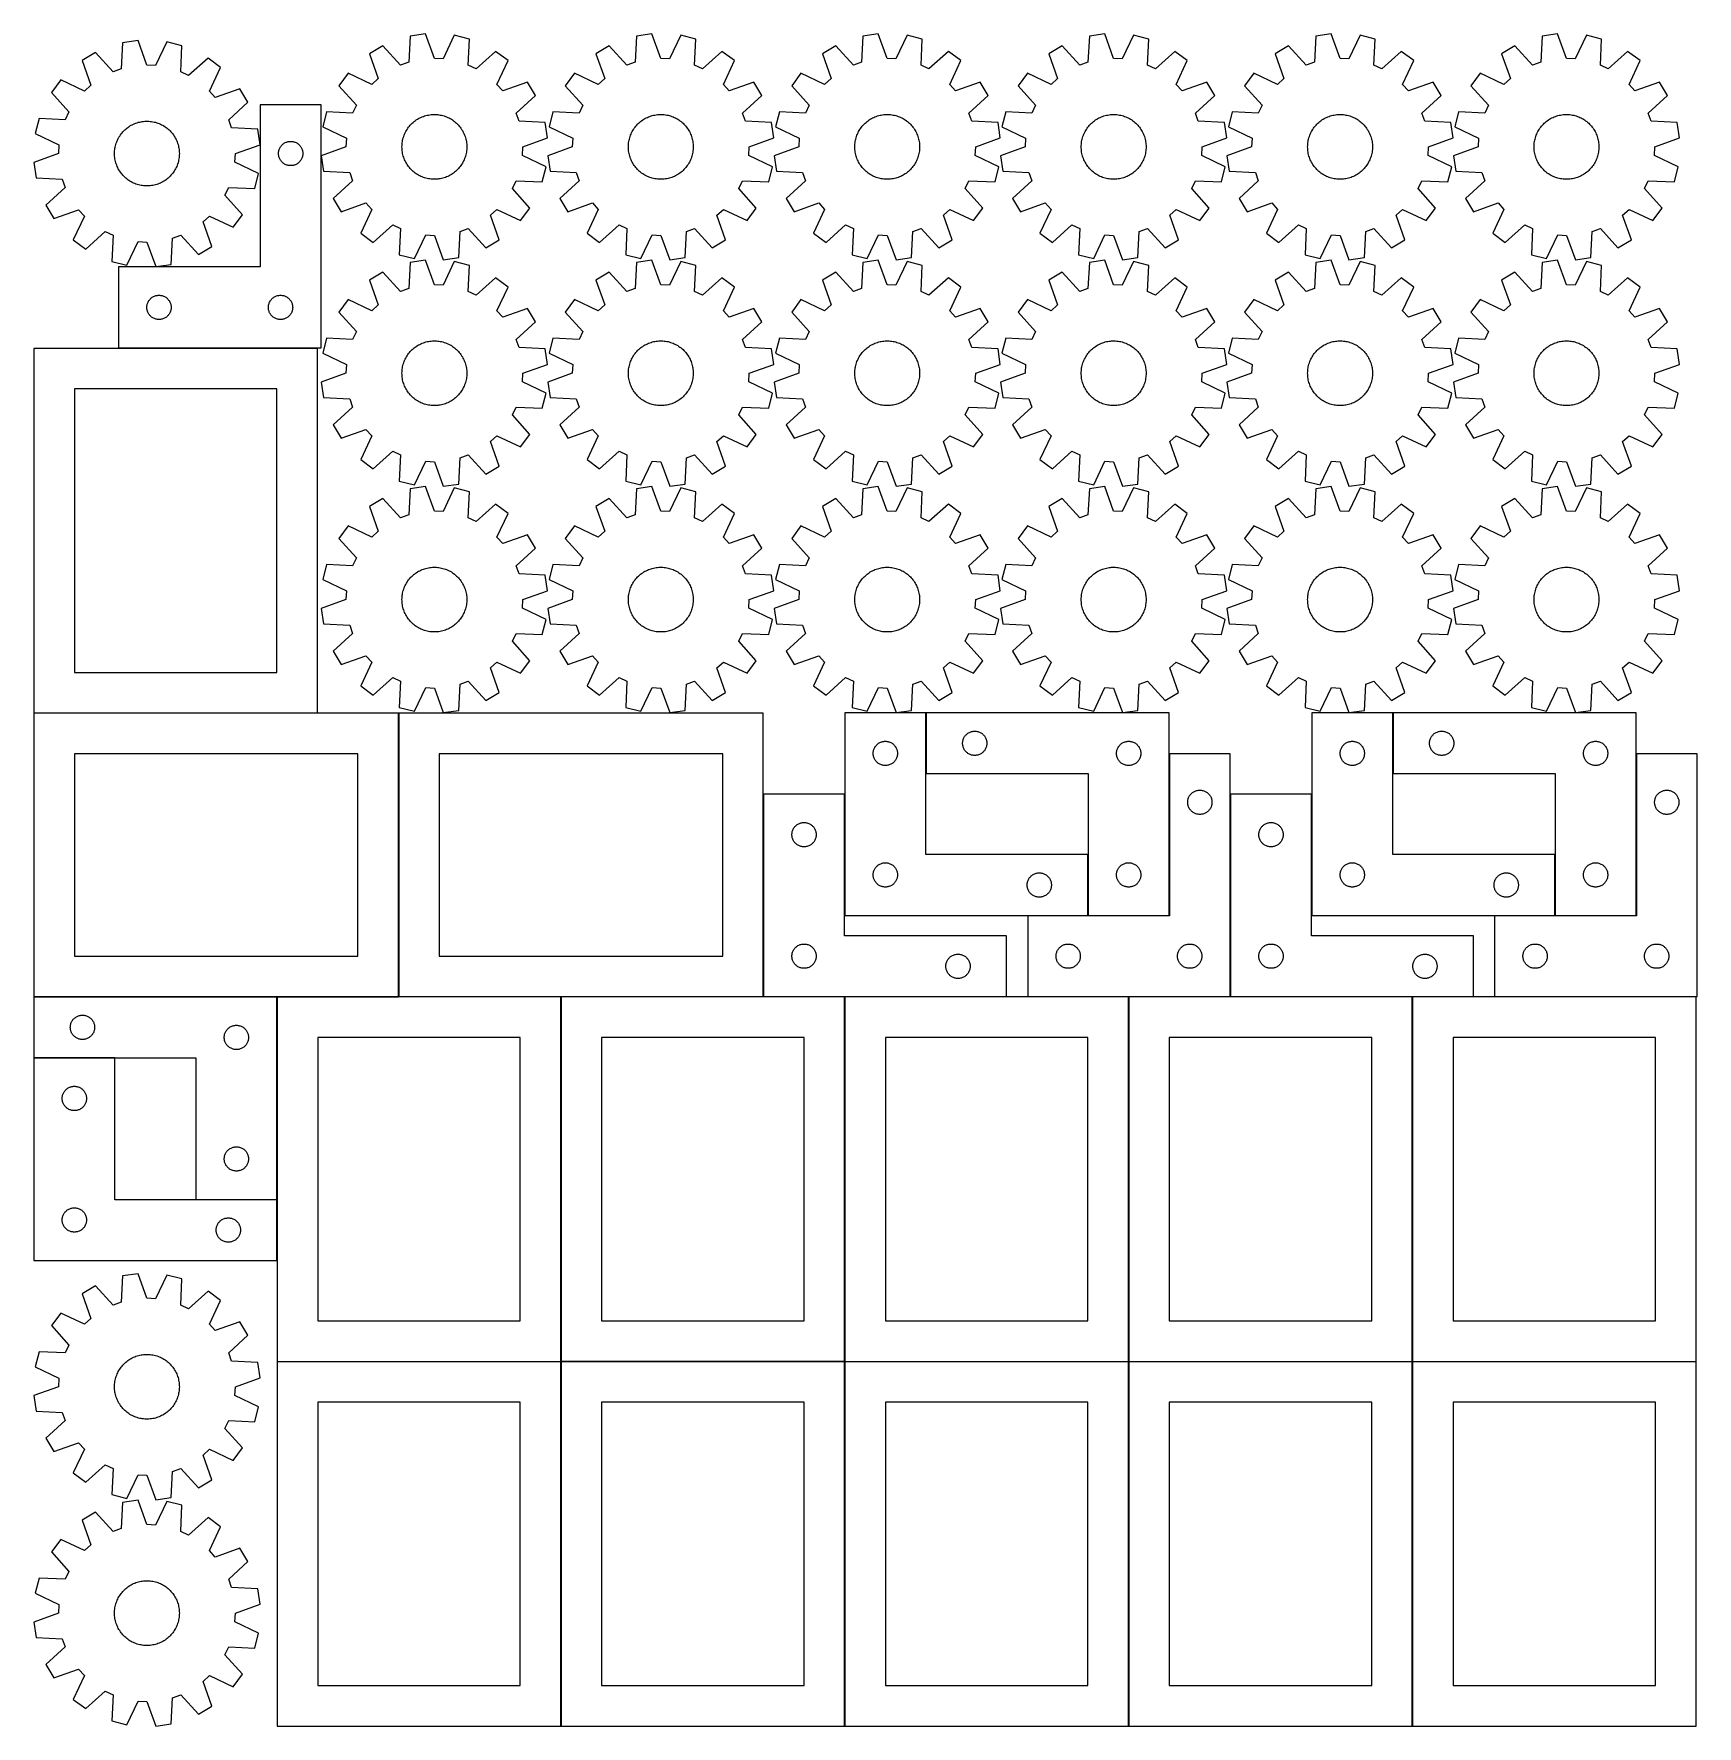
# Model space of a CAD drawing. Header units: millimetres. Extents: x 7 to 1238, y 7 to 1260.
import ezdxf

# ---------------------------------------------------------------- set-up
doc = ezdxf.new("R2010")
doc.units = ezdxf.units.MM
doc.layers.add('COMMON', color=5, linetype='CONTINUOUS', true_color=0x0000ff)
doc.layers.add('CUT', color=7, linetype='CONTINUOUS', true_color=0x000000)

msp = doc.modelspace()

# ---------------------------------------------------------------- linework, layer by layer
at = {"layer": 'COMMON'}
for p, q in [((216.500006, 757.000019), (6.500006, 757.000019)), ((276.600012, 546.900018), (276.600012, 756.900018)), ((667.20003, 712.100019), (667.20003, 757.100019)), ((1013.000054, 712.100019), (1013.000054, 757.100019)), ((847.400031, 607.100019), (847.400031, 726.900018)), ((1193.200055, 607.100019), (1193.200055, 726.900018)), ((546.800013, 546.900018), (546.800013, 696.900018)), ((607.000013, 696.900018), (607.000013, 607.100019)), ((892.600037, 546.900018), (892.600037, 696.900018)), ((952.800037, 696.900018), (952.800037, 607.100019)), ((787.20003, 607.100019), (787.20003, 652.100019)), ((1133.000054, 607.100019), (1133.000054, 652.100019)), ((742.500031, 607.000018), (787.100029, 607.000018)), ((787.30003, 607.000018), (847.30003, 607.000018)), ((1088.300055, 607.000018), (1132.900053, 607.000018)), ((1133.100054, 607.000018), (1193.100054, 607.000018)), ((6.500011, 546.800012), (186.500011, 546.800012)), ((186.600011, 546.700012), (186.600011, 396.700012)), ((186.700012, 546.800012), (276.500006, 546.800012)), ((396.700012, 546.800018), (276.700012, 546.800018)), ((396.800018, 276.700012), (396.800018, 546.700012)), ((546.700012, 546.800018), (396.900018, 546.800018)), ((606.900018, 546.800018), (546.900013, 546.800018)), ((607.000018, 546.700012), (607.000018, 276.700012)), ((726.900013, 546.800018), (607.100024, 546.800018)), ((817.100024, 546.800018), (742.500031, 546.800018)), ((817.20003, 276.700012), (817.20003, 546.700012)), ((892.500031, 546.800018), (817.30003, 546.800018)), ((1027.30003, 546.800018), (892.700037, 546.800018)), ((1027.400036, 276.700012), (1027.400036, 546.700012)), ((1072.700037, 546.800018), (1027.500036, 546.800018)), ((1237.500036, 546.800018), (1088.300055, 546.800018)), ((6.500011, 501.600011), (66.500011, 501.600011)), ((126.500011, 396.600011), (186.500011, 396.600011)), ((186.600011, 396.500011), (186.600011, 351.500011)), ((186.700012, 276.600006), (396.700012, 276.600006)), ((396.800012, 276.500006), (396.800012, 6.500006)), ((606.900018, 276.600012), (396.900018, 276.600012)), ((607.000024, 6.500006), (607.000024, 276.500006)), ((607.100024, 276.600006), (817.100024, 276.600006)), ((817.20003, 6.500006), (817.20003, 276.500006)), ((817.30003, 276.600006), (1027.30003, 276.600006)), ((1027.400036, 6.500006), (1027.400036, 276.500006)), ((1027.500036, 276.600006), (1237.500036, 276.600006))]:
    msp.add_line(p, q, dxfattribs=at)
at = {"layer": 'CUT'}
for p, q in [((83.650498, 1255.182154), (72.239093, 1253.489432)), ((90.241062, 1236.961098), (83.650498, 1255.182154)), ((105.00795, 1254.13293), (96.663145, 1236.645601)), ((116.19849, 1251.329845), (105.00795, 1254.13293)), ((285.121217, 1258.453656), (284.103734, 1239.104053)), ((296.532622, 1260.146378), (285.121217, 1258.453656)), ((303.123186, 1241.925322), (296.532622, 1260.146378)), ((317.890074, 1259.097154), (309.545269, 1241.609825)), ((329.080614, 1256.294069), (317.890074, 1259.097154)), ((328.196605, 1236.937909), (329.080614, 1256.294069)), ((452.803335, 1258.453656), (451.785852, 1239.104053)), ((464.21474, 1260.146378), (452.803335, 1258.453656)), ((470.805304, 1241.925322), (464.21474, 1260.146378)), ((485.572192, 1259.097154), (477.227387, 1241.609825)), ((496.762732, 1256.294069), (485.572192, 1259.097154)), ((495.878723, 1236.937909), (496.762732, 1256.294069)), ((620.485453, 1258.453656), (619.46797, 1239.104053)), ((631.896858, 1260.146378), (620.485453, 1258.453656)), ((638.487422, 1241.925322), (631.896858, 1260.146378)), ((653.25431, 1259.097154), (644.909505, 1241.609825)), ((664.44485, 1256.294069), (653.25431, 1259.097154)), ((663.560841, 1236.937909), (664.44485, 1256.294069)), ((788.167571, 1258.453656), (787.150088, 1239.104053)), ((799.578976, 1260.146378), (788.167571, 1258.453656)), ((806.16954, 1241.925322), (799.578976, 1260.146378)), ((820.936428, 1259.097154), (812.591623, 1241.609825)), ((832.126968, 1256.294069), (820.936428, 1259.097154)), ((831.242959, 1236.937909), (832.126968, 1256.294069)), ((955.849689, 1258.453656), (954.832206, 1239.104053)), ((967.261094, 1260.146378), (955.849689, 1258.453656)), ((973.851658, 1241.925322), (967.261094, 1260.146378)), ((988.618546, 1259.097154), (980.273741, 1241.609825)), ((999.809086, 1256.294069), (988.618546, 1259.097154)), ((998.925077, 1236.937909), (999.809086, 1256.294069)), ((1123.531807, 1258.453656), (1122.514324, 1239.104053)), ((1134.943212, 1260.146378), (1123.531807, 1258.453656)), ((1141.533776, 1241.925322), (1134.943212, 1260.146378)), ((1156.300664, 1259.097154), (1147.955859, 1241.609825)), ((1167.491204, 1256.294069), (1156.300664, 1259.097154)), ((1166.607195, 1236.937909), (1167.491204, 1256.294069)), ((52.10586, 1246.285646), (42.210873, 1240.354819)), ((65.167644, 1231.973685), (52.10586, 1246.285646)), ((72.239093, 1253.489432), (71.22161, 1234.139829)), ((115.314481, 1231.973685), (116.19849, 1251.329845)), ((135.528681, 1242.187346), (121.126976, 1229.224579)), ((144.794698, 1235.315199), (135.528681, 1242.187346)), ((264.987984, 1251.24987), (255.092997, 1245.319043)), ((255.092997, 1245.319043), (261.557738, 1227.052967)), ((278.049768, 1236.937909), (264.987984, 1251.24987)), ((309.545269, 1241.609825), (303.123186, 1241.925322)), ((348.410805, 1247.15157), (334.0091, 1234.188803)), ((357.676822, 1240.279423), (348.410805, 1247.15157)), ((432.670102, 1251.24987), (422.775115, 1245.319043)), ((422.775115, 1245.319043), (429.239856, 1227.052967)), ((445.731886, 1236.937909), (432.670102, 1251.24987)), ((477.227387, 1241.609825), (470.805304, 1241.925322)), ((516.092923, 1247.15157), (501.691218, 1234.188803)), ((525.35894, 1240.279423), (516.092923, 1247.15157)), ((600.35222, 1251.24987), (590.457233, 1245.319043)), ((590.457233, 1245.319043), (596.921974, 1227.052967)), ((613.414004, 1236.937909), (600.35222, 1251.24987)), ((644.909505, 1241.609825), (638.487422, 1241.925322)), ((683.775041, 1247.15157), (669.373336, 1234.188803)), ((693.041058, 1240.279423), (683.775041, 1247.15157)), ((768.034338, 1251.24987), (758.139351, 1245.319043)), ((758.139351, 1245.319043), (764.604092, 1227.052967)), ((781.096122, 1236.937909), (768.034338, 1251.24987)), ((812.591623, 1241.609825), (806.16954, 1241.925322)), ((851.457159, 1247.15157), (837.055454, 1234.188803)), ((860.723176, 1240.279423), (851.457159, 1247.15157)), ((935.716456, 1251.24987), (925.821469, 1245.319043)), ((925.821469, 1245.319043), (932.28621, 1227.052967)), ((948.77824, 1236.937909), (935.716456, 1251.24987)), ((980.273741, 1241.609825), (973.851658, 1241.925322)), ((1019.139277, 1247.15157), (1004.737572, 1234.188803)), ((1028.405294, 1240.279423), (1019.139277, 1247.15157)), ((1103.398574, 1251.24987), (1093.503587, 1245.319043)), ((1093.503587, 1245.319043), (1099.968328, 1227.052967)), ((1116.460358, 1236.937909), (1103.398574, 1251.24987)), ((1147.955859, 1241.609825), (1141.533776, 1241.925322)), ((1186.821395, 1247.15157), (1172.41969, 1234.188803)), ((1196.087412, 1240.279423), (1186.821395, 1247.15157)), ((42.210873, 1240.354819), (48.675614, 1222.088743)), ((71.22161, 1234.139829), (65.167644, 1231.973685)), ((96.663145, 1236.645601), (90.241062, 1236.961098)), ((121.126976, 1229.224579), (115.314481, 1231.973685)), ((136.570698, 1217.770734), (144.794698, 1235.315199)), ((239.249085, 1230.958958), (232.376938, 1221.692941)), ((256.79355, 1222.734958), (239.249085, 1230.958958)), ((284.103734, 1239.104053), (278.049768, 1236.937909)), ((334.0091, 1234.188803), (328.196605, 1236.937909)), ((349.452822, 1222.734958), (357.676822, 1240.279423)), ((406.931203, 1230.958958), (400.059056, 1221.692941)), ((424.475668, 1222.734958), (406.931203, 1230.958958)), ((451.785852, 1239.104053), (445.731886, 1236.937909)), ((501.691218, 1234.188803), (495.878723, 1236.937909)), ((517.13494, 1222.734958), (525.35894, 1240.279423)), ((574.613321, 1230.958958), (567.741174, 1221.692941)), ((592.157786, 1222.734958), (574.613321, 1230.958958)), ((619.46797, 1239.104053), (613.414004, 1236.937909)), ((669.373336, 1234.188803), (663.560841, 1236.937909)), ((684.817058, 1222.734958), (693.041058, 1240.279423)), ((742.295439, 1230.958958), (735.423292, 1221.692941)), ((759.839904, 1222.734958), (742.295439, 1230.958958)), ((787.150088, 1239.104053), (781.096122, 1236.937909)), ((837.055454, 1234.188803), (831.242959, 1236.937909)), ((852.499176, 1222.734958), (860.723176, 1240.279423)), ((909.977557, 1230.958958), (903.10541, 1221.692941)), ((927.522022, 1222.734958), (909.977557, 1230.958958)), ((954.832206, 1239.104053), (948.77824, 1236.937909)), ((1004.737572, 1234.188803), (998.925077, 1236.937909)), ((1020.181294, 1222.734958), (1028.405294, 1240.279423)), ((1077.659675, 1230.958958), (1070.787528, 1221.692941)), ((1095.20414, 1222.734958), (1077.659675, 1230.958958)), ((1122.514324, 1239.104053), (1116.460358, 1236.937909)), ((1172.41969, 1234.188803), (1166.607195, 1236.937909)), ((1187.863412, 1222.734958), (1196.087412, 1240.279423)), ((26.366961, 1225.994734), (19.494814, 1216.728717)), ((19.494814, 1216.728717), (32.457581, 1202.327012)), ((43.911426, 1217.770734), (26.366961, 1225.994734)), ((48.675614, 1222.088743), (43.911426, 1217.770734)), ((140.888707, 1213.006546), (136.570698, 1217.770734)), ((159.154783, 1219.471287), (140.888707, 1213.006546)), ((165.08561, 1209.5763), (159.154783, 1219.471287)), ((232.376938, 1221.692941), (245.339705, 1207.291236)), ((261.557738, 1227.052967), (256.79355, 1222.734958)), ((353.770831, 1217.97077), (349.452822, 1222.734958)), ((372.036907, 1224.435511), (353.770831, 1217.97077)), ((377.967734, 1214.540524), (372.036907, 1224.435511)), ((400.059056, 1221.692941), (413.021823, 1207.291236)), ((429.239856, 1227.052967), (424.475668, 1222.734958)), ((521.452949, 1217.97077), (517.13494, 1222.734958)), ((539.719025, 1224.435511), (521.452949, 1217.97077)), ((545.649852, 1214.540524), (539.719025, 1224.435511)), ((567.741174, 1221.692941), (580.703941, 1207.291236)), ((596.921974, 1227.052967), (592.157786, 1222.734958)), ((689.135067, 1217.97077), (684.817058, 1222.734958)), ((707.401143, 1224.435511), (689.135067, 1217.97077)), ((713.33197, 1214.540524), (707.401143, 1224.435511)), ((735.423292, 1221.692941), (748.386059, 1207.291236)), ((764.604092, 1227.052967), (759.839904, 1222.734958)), ((856.817185, 1217.97077), (852.499176, 1222.734958)), ((875.083261, 1224.435511), (856.817185, 1217.97077)), ((881.014088, 1214.540524), (875.083261, 1224.435511)), ((903.10541, 1221.692941), (916.068177, 1207.291236)), ((932.28621, 1227.052967), (927.522022, 1222.734958)), ((1024.499303, 1217.97077), (1020.181294, 1222.734958)), ((1042.765379, 1224.435511), (1024.499303, 1217.97077)), ((1048.696206, 1214.540524), (1042.765379, 1224.435511)), ((1070.787528, 1221.692941), (1083.750295, 1207.291236)), ((1099.968328, 1227.052967), (1095.20414, 1222.734958)), ((1192.181421, 1217.97077), (1187.863412, 1222.734958)), ((1210.447497, 1224.435511), (1192.181421, 1217.97077)), ((1216.378324, 1214.540524), (1210.447497, 1224.435511)), ((150.773649, 1196.514517), (165.08561, 1209.5763)), ((219.182124, 1207.500036), (174.182124, 1207.500036)), ((174.182124, 1207.500036), (174.182124, 1087.500036)), ((219.182124, 1027.500036), (219.182124, 1207.500036)), ((245.339705, 1207.291236), (242.590599, 1201.478741)), ((363.655773, 1201.478741), (377.967734, 1214.540524)), ((413.021823, 1207.291236), (410.272717, 1201.478741)), ((531.337891, 1201.478741), (545.649852, 1214.540524)), ((580.703941, 1207.291236), (577.954835, 1201.478741)), ((699.020009, 1201.478741), (713.33197, 1214.540524)), ((748.386059, 1207.291236), (745.636953, 1201.478741)), ((866.702127, 1201.478741), (881.014088, 1214.540524)), ((916.068177, 1207.291236), (913.319071, 1201.478741)), ((1034.384245, 1201.478741), (1048.696206, 1214.540524)), ((1083.750295, 1207.291236), (1081.001189, 1201.478741)), ((1202.066363, 1201.478741), (1216.378324, 1214.540524)), ((10.352315, 1197.398526), (7.54923, 1186.207986)), ((29.708475, 1196.514517), (10.352315, 1197.398526)), ((32.457581, 1202.327012), (29.708475, 1196.514517)), ((76.055115, 1190.799789), (76.856534, 1191.362303)), ((76.856534, 1191.362303), (77.68023, 1191.891661)), ((77.68023, 1191.891661), (78.524833, 1192.38698)), ((78.524833, 1192.38698), (79.388936, 1192.847437)), ((79.388936, 1192.847437), (80.271102, 1193.272266)), ((80.271102, 1193.272266), (81.169861, 1193.660759)), ((81.169861, 1193.660759), (82.083719, 1194.012269)), ((82.083719, 1194.012269), (83.011153, 1194.326212)), ((83.011153, 1194.326212), (83.950622, 1194.602064)), ((83.950622, 1194.602064), (84.90056, 1194.839368)), ((84.90056, 1194.839368), (85.859386, 1195.037727)), ((85.859386, 1195.037727), (86.825506, 1195.196813)), ((86.825506, 1195.196813), (87.79731, 1195.316359)), ((87.79731, 1195.316359), (88.773182, 1195.396167)), ((88.773182, 1195.396167), (89.751497, 1195.436104)), ((89.751497, 1195.436104), (90.730627, 1195.436104)), ((90.730627, 1195.436104), (91.708942, 1195.396167)), ((91.708942, 1195.396167), (92.684814, 1195.316359)), ((92.684814, 1195.316359), (93.656618, 1195.196813)), ((93.656618, 1195.196813), (94.622738, 1195.037727)), ((94.622738, 1195.037727), (95.581564, 1194.839368)), ((95.581564, 1194.839368), (96.531502, 1194.602064)), ((96.531502, 1194.602064), (97.470971, 1194.326212)), ((97.470971, 1194.326212), (98.398405, 1194.012269)), ((98.398405, 1194.012269), (99.312263, 1193.660759)), ((99.312263, 1193.660759), (100.211022, 1193.272266)), ((100.211022, 1193.272266), (101.093188, 1192.847437)), ((101.093188, 1192.847437), (101.957291, 1192.38698)), ((101.957291, 1192.38698), (102.801894, 1191.891661)), ((102.801894, 1191.891661), (103.62559, 1191.362303)), ((103.62559, 1191.362303), (104.427009, 1190.799789)), ((152.939793, 1190.46055), (150.773649, 1196.514517)), ((223.234439, 1202.36275), (220.431354, 1191.17221)), ((220.431354, 1191.17221), (237.918683, 1182.827405)), ((242.590599, 1201.478741), (223.234439, 1202.36275)), ((283.479151, 1190.193429), (284.057896, 1190.983206)), ((284.057896, 1190.983206), (284.668373, 1191.748721)), ((284.668373, 1191.748721), (285.309567, 1192.488698)), ((285.309567, 1192.488698), (285.98041, 1193.201906)), ((285.98041, 1193.201906), (286.679785, 1193.887157)), ((286.679785, 1193.887157), (287.406528, 1194.543312)), ((287.406528, 1194.543312), (288.159431, 1195.169278)), ((288.159431, 1195.169278), (288.937239, 1195.764013)), ((288.937239, 1195.764013), (289.738658, 1196.326527)), ((289.738658, 1196.326527), (290.562354, 1196.855885)), ((290.562354, 1196.855885), (291.406957, 1197.351204)), ((291.406957, 1197.351204), (292.27106, 1197.811661)), ((292.27106, 1197.811661), (293.153226, 1198.23649)), ((293.153226, 1198.23649), (294.051985, 1198.624983)), ((294.051985, 1198.624983), (294.965843, 1198.976493)), ((294.965843, 1198.976493), (295.893277, 1199.290436)), ((295.893277, 1199.290436), (296.832746, 1199.566288)), ((296.832746, 1199.566288), (297.782684, 1199.803592)), ((297.782684, 1199.803592), (298.74151, 1200.001951)), ((298.74151, 1200.001951), (299.70763, 1200.161037)), ((299.70763, 1200.161037), (300.679434, 1200.280583)), ((300.679434, 1200.280583), (301.655306, 1200.360391)), ((301.655306, 1200.360391), (302.633621, 1200.400328)), ((302.633621, 1200.400328), (303.612751, 1200.400328)), ((303.612751, 1200.400328), (304.591066, 1200.360391)), ((304.591066, 1200.360391), (305.566938, 1200.280583)), ((305.566938, 1200.280583), (306.538742, 1200.161037)), ((306.538742, 1200.161037), (307.504862, 1200.001951)), ((307.504862, 1200.001951), (308.463688, 1199.803592)), ((308.463688, 1199.803592), (309.413626, 1199.566288)), ((309.413626, 1199.566288), (310.353095, 1199.290436)), ((310.353095, 1199.290436), (311.280529, 1198.976493)), ((311.280529, 1198.976493), (312.194387, 1198.624983)), ((312.194387, 1198.624983), (313.093146, 1198.23649)), ((313.093146, 1198.23649), (313.975312, 1197.811661)), ((313.975312, 1197.811661), (314.839415, 1197.351204)), ((314.839415, 1197.351204), (315.684018, 1196.855885)), ((315.684018, 1196.855885), (316.507714, 1196.326527)), ((316.507714, 1196.326527), (317.309133, 1195.764013)), ((317.309133, 1195.764013), (318.086941, 1195.169278)), ((318.086941, 1195.169278), (318.839844, 1194.543312)), ((318.839844, 1194.543312), (319.566587, 1193.887157)), ((319.566587, 1193.887157), (320.265962, 1193.201906)), ((320.265962, 1193.201906), (320.936805, 1192.488698)), ((320.936805, 1192.488698), (321.577999, 1191.748721)), ((321.577999, 1191.748721), (322.188476, 1190.983206)), ((322.188476, 1190.983206), (322.767221, 1190.193429)), ((365.821917, 1195.424774), (363.655773, 1201.478741)), ((385.17152, 1194.407291), (365.821917, 1195.424774)), ((386.864242, 1182.995886), (385.17152, 1194.407291)), ((390.916557, 1202.36275), (388.113472, 1191.17221)), ((388.113472, 1191.17221), (405.600801, 1182.827405)), ((410.272717, 1201.478741), (390.916557, 1202.36275)), ((451.161269, 1190.193429), (451.740014, 1190.983206)), ((451.740014, 1190.983206), (452.350491, 1191.748721)), ((452.350491, 1191.748721), (452.991685, 1192.488698)), ((452.991685, 1192.488698), (453.662528, 1193.201906)), ((453.662528, 1193.201906), (454.361903, 1193.887157)), ((454.361903, 1193.887157), (455.088646, 1194.543312)), ((455.088646, 1194.543312), (455.841549, 1195.169278)), ((455.841549, 1195.169278), (456.619357, 1195.764013)), ((456.619357, 1195.764013), (457.420776, 1196.326527)), ((457.420776, 1196.326527), (458.244472, 1196.855885)), ((458.244472, 1196.855885), (459.089075, 1197.351204)), ((459.089075, 1197.351204), (459.953178, 1197.811661)), ((459.953178, 1197.811661), (460.835344, 1198.23649)), ((460.835344, 1198.23649), (461.734103, 1198.624983)), ((461.734103, 1198.624983), (462.647961, 1198.976493)), ((462.647961, 1198.976493), (463.575395, 1199.290436)), ((463.575395, 1199.290436), (464.514864, 1199.566288)), ((464.514864, 1199.566288), (465.464802, 1199.803592)), ((465.464802, 1199.803592), (466.423628, 1200.001951)), ((466.423628, 1200.001951), (467.389748, 1200.161037)), ((467.389748, 1200.161037), (468.361552, 1200.280583)), ((468.361552, 1200.280583), (469.337424, 1200.360391)), ((469.337424, 1200.360391), (470.315739, 1200.400328)), ((470.315739, 1200.400328), (471.294869, 1200.400328)), ((471.294869, 1200.400328), (472.273184, 1200.360391)), ((472.273184, 1200.360391), (473.249056, 1200.280583)), ((473.249056, 1200.280583), (474.22086, 1200.161037)), ((474.22086, 1200.161037), (475.18698, 1200.001951)), ((475.18698, 1200.001951), (476.145806, 1199.803592)), ((476.145806, 1199.803592), (477.095744, 1199.566288)), ((477.095744, 1199.566288), (478.035213, 1199.290436)), ((478.035213, 1199.290436), (478.962647, 1198.976493)), ((478.962647, 1198.976493), (479.876505, 1198.624983)), ((479.876505, 1198.624983), (480.775264, 1198.23649)), ((480.775264, 1198.23649), (481.65743, 1197.811661)), ((481.65743, 1197.811661), (482.521533, 1197.351204)), ((482.521533, 1197.351204), (483.366136, 1196.855885)), ((483.366136, 1196.855885), (484.189832, 1196.326527)), ((484.189832, 1196.326527), (484.991251, 1195.764013)), ((484.991251, 1195.764013), (485.769059, 1195.169278)), ((485.769059, 1195.169278), (486.521962, 1194.543312)), ((486.521962, 1194.543312), (487.248705, 1193.887157)), ((487.248705, 1193.887157), (487.94808, 1193.201906)), ((487.94808, 1193.201906), (488.618923, 1192.488698)), ((488.618923, 1192.488698), (489.260117, 1191.748721)), ((489.260117, 1191.748721), (489.870594, 1190.983206)), ((489.870594, 1190.983206), (490.449339, 1190.193429)), ((533.504035, 1195.424774), (531.337891, 1201.478741)), ((552.853638, 1194.407291), (533.504035, 1195.424774)), ((554.54636, 1182.995886), (552.853638, 1194.407291)), ((558.598675, 1202.36275), (555.79559, 1191.17221)), ((555.79559, 1191.17221), (573.282919, 1182.827405)), ((577.954835, 1201.478741), (558.598675, 1202.36275)), ((618.843387, 1190.193429), (619.422132, 1190.983206)), ((619.422132, 1190.983206), (620.032609, 1191.748721)), ((620.032609, 1191.748721), (620.673803, 1192.488698)), ((620.673803, 1192.488698), (621.344646, 1193.201906)), ((621.344646, 1193.201906), (622.044021, 1193.887157)), ((622.044021, 1193.887157), (622.770764, 1194.543312)), ((622.770764, 1194.543312), (623.523667, 1195.169278)), ((623.523667, 1195.169278), (624.301475, 1195.764013)), ((624.301475, 1195.764013), (625.102894, 1196.326527)), ((625.102894, 1196.326527), (625.92659, 1196.855885)), ((625.92659, 1196.855885), (626.771193, 1197.351204)), ((626.771193, 1197.351204), (627.635296, 1197.811661)), ((627.635296, 1197.811661), (628.517462, 1198.23649)), ((628.517462, 1198.23649), (629.416221, 1198.624983)), ((629.416221, 1198.624983), (630.330079, 1198.976493)), ((630.330079, 1198.976493), (631.257513, 1199.290436)), ((631.257513, 1199.290436), (632.196982, 1199.566288)), ((632.196982, 1199.566288), (633.14692, 1199.803592)), ((633.14692, 1199.803592), (634.105746, 1200.001951)), ((634.105746, 1200.001951), (635.071866, 1200.161037)), ((635.071866, 1200.161037), (636.04367, 1200.280583)), ((636.04367, 1200.280583), (637.019542, 1200.360391)), ((637.019542, 1200.360391), (637.997857, 1200.400328)), ((637.997857, 1200.400328), (638.976987, 1200.400328)), ((638.976987, 1200.400328), (639.955302, 1200.360391)), ((639.955302, 1200.360391), (640.931174, 1200.280583)), ((640.931174, 1200.280583), (641.902978, 1200.161037)), ((641.902978, 1200.161037), (642.869098, 1200.001951)), ((642.869098, 1200.001951), (643.827924, 1199.803592)), ((643.827924, 1199.803592), (644.777862, 1199.566288)), ((644.777862, 1199.566288), (645.717331, 1199.290436)), ((645.717331, 1199.290436), (646.644765, 1198.976493)), ((646.644765, 1198.976493), (647.558623, 1198.624983)), ((647.558623, 1198.624983), (648.457382, 1198.23649)), ((648.457382, 1198.23649), (649.339548, 1197.811661)), ((649.339548, 1197.811661), (650.203651, 1197.351204)), ((650.203651, 1197.351204), (651.048254, 1196.855885)), ((651.048254, 1196.855885), (651.87195, 1196.326527)), ((651.87195, 1196.326527), (652.673369, 1195.764013)), ((652.673369, 1195.764013), (653.451177, 1195.169278)), ((653.451177, 1195.169278), (654.20408, 1194.543312)), ((654.20408, 1194.543312), (654.930823, 1193.887157)), ((654.930823, 1193.887157), (655.630198, 1193.201906)), ((655.630198, 1193.201906), (656.301041, 1192.488698)), ((656.301041, 1192.488698), (656.942235, 1191.748721)), ((656.942235, 1191.748721), (657.552712, 1190.983206)), ((657.552712, 1190.983206), (658.131457, 1190.193429)), ((701.186153, 1195.424774), (699.020009, 1201.478741)), ((720.535756, 1194.407291), (701.186153, 1195.424774)), ((722.228478, 1182.995886), (720.535756, 1194.407291)), ((726.280793, 1202.36275), (723.477708, 1191.17221)), ((723.477708, 1191.17221), (740.965037, 1182.827405)), ((745.636953, 1201.478741), (726.280793, 1202.36275)), ((786.525505, 1190.193429), (787.10425, 1190.983206)), ((787.10425, 1190.983206), (787.714727, 1191.748721)), ((787.714727, 1191.748721), (788.355921, 1192.488698)), ((788.355921, 1192.488698), (789.026764, 1193.201906)), ((789.026764, 1193.201906), (789.726139, 1193.887157)), ((789.726139, 1193.887157), (790.452882, 1194.543312)), ((790.452882, 1194.543312), (791.205785, 1195.169278)), ((791.205785, 1195.169278), (791.983593, 1195.764013)), ((791.983593, 1195.764013), (792.785012, 1196.326527)), ((792.785012, 1196.326527), (793.608708, 1196.855885)), ((793.608708, 1196.855885), (794.453311, 1197.351204)), ((794.453311, 1197.351204), (795.317414, 1197.811661)), ((795.317414, 1197.811661), (796.19958, 1198.23649)), ((796.19958, 1198.23649), (797.098339, 1198.624983)), ((797.098339, 1198.624983), (798.012197, 1198.976493)), ((798.012197, 1198.976493), (798.939631, 1199.290436)), ((798.939631, 1199.290436), (799.8791, 1199.566288)), ((799.8791, 1199.566288), (800.829038, 1199.803592)), ((800.829038, 1199.803592), (801.787864, 1200.001951)), ((801.787864, 1200.001951), (802.753984, 1200.161037)), ((802.753984, 1200.161037), (803.725788, 1200.280583)), ((803.725788, 1200.280583), (804.70166, 1200.360391)), ((804.70166, 1200.360391), (805.679975, 1200.400328)), ((805.679975, 1200.400328), (806.659105, 1200.400328)), ((806.659105, 1200.400328), (807.63742, 1200.360391)), ((807.63742, 1200.360391), (808.613292, 1200.280583)), ((808.613292, 1200.280583), (809.585096, 1200.161037)), ((809.585096, 1200.161037), (810.551216, 1200.001951)), ((810.551216, 1200.001951), (811.510042, 1199.803592)), ((811.510042, 1199.803592), (812.45998, 1199.566288)), ((812.45998, 1199.566288), (813.399449, 1199.290436)), ((813.399449, 1199.290436), (814.326883, 1198.976493)), ((814.326883, 1198.976493), (815.240741, 1198.624983)), ((815.240741, 1198.624983), (816.1395, 1198.23649)), ((816.1395, 1198.23649), (817.021666, 1197.811661)), ((817.021666, 1197.811661), (817.885769, 1197.351204)), ((817.885769, 1197.351204), (818.730372, 1196.855885)), ((818.730372, 1196.855885), (819.554068, 1196.326527)), ((819.554068, 1196.326527), (820.355487, 1195.764013)), ((820.355487, 1195.764013), (821.133295, 1195.169278)), ((821.133295, 1195.169278), (821.886198, 1194.543312)), ((821.886198, 1194.543312), (822.612941, 1193.887157)), ((822.612941, 1193.887157), (823.312316, 1193.201906)), ((823.312316, 1193.201906), (823.983159, 1192.488698)), ((823.983159, 1192.488698), (824.624353, 1191.748721)), ((824.624353, 1191.748721), (825.23483, 1190.983206)), ((825.23483, 1190.983206), (825.813575, 1190.193429)), ((868.868271, 1195.424774), (866.702127, 1201.478741)), ((888.217874, 1194.407291), (868.868271, 1195.424774)), ((889.910596, 1182.995886), (888.217874, 1194.407291)), ((893.962911, 1202.36275), (891.159826, 1191.17221)), ((891.159826, 1191.17221), (908.647155, 1182.827405)), ((913.319071, 1201.478741), (893.962911, 1202.36275)), ((954.207623, 1190.193429), (954.786368, 1190.983206)), ((954.786368, 1190.983206), (955.396845, 1191.748721)), ((955.396845, 1191.748721), (956.038039, 1192.488698)), ((956.038039, 1192.488698), (956.708882, 1193.201906)), ((956.708882, 1193.201906), (957.408257, 1193.887157)), ((957.408257, 1193.887157), (958.135, 1194.543312)), ((958.135, 1194.543312), (958.887903, 1195.169278)), ((958.887903, 1195.169278), (959.665711, 1195.764013)), ((959.665711, 1195.764013), (960.46713, 1196.326527)), ((960.46713, 1196.326527), (961.290826, 1196.855885)), ((961.290826, 1196.855885), (962.135429, 1197.351204)), ((962.135429, 1197.351204), (962.999532, 1197.811661)), ((962.999532, 1197.811661), (963.881698, 1198.23649)), ((963.881698, 1198.23649), (964.780457, 1198.624983)), ((964.780457, 1198.624983), (965.694315, 1198.976493)), ((965.694315, 1198.976493), (966.621749, 1199.290436)), ((966.621749, 1199.290436), (967.561218, 1199.566288)), ((967.561218, 1199.566288), (968.511156, 1199.803592)), ((968.511156, 1199.803592), (969.469982, 1200.001951)), ((969.469982, 1200.001951), (970.436102, 1200.161037)), ((970.436102, 1200.161037), (971.407906, 1200.280583)), ((971.407906, 1200.280583), (972.383778, 1200.360391)), ((972.383778, 1200.360391), (973.362093, 1200.400328)), ((973.362093, 1200.400328), (974.341223, 1200.400328)), ((974.341223, 1200.400328), (975.319538, 1200.360391)), ((975.319538, 1200.360391), (976.29541, 1200.280583)), ((976.29541, 1200.280583), (977.267214, 1200.161037)), ((977.267214, 1200.161037), (978.233334, 1200.001951)), ((978.233334, 1200.001951), (979.19216, 1199.803592)), ((979.19216, 1199.803592), (980.142098, 1199.566288)), ((980.142098, 1199.566288), (981.081567, 1199.290436)), ((981.081567, 1199.290436), (982.009001, 1198.976493)), ((982.009001, 1198.976493), (982.922859, 1198.624983)), ((982.922859, 1198.624983), (983.821618, 1198.23649)), ((983.821618, 1198.23649), (984.703784, 1197.811661)), ((984.703784, 1197.811661), (985.567887, 1197.351204)), ((985.567887, 1197.351204), (986.41249, 1196.855885)), ((986.41249, 1196.855885), (987.236186, 1196.326527)), ((987.236186, 1196.326527), (988.037605, 1195.764013)), ((988.037605, 1195.764013), (988.815413, 1195.169278)), ((988.815413, 1195.169278), (989.568316, 1194.543312)), ((989.568316, 1194.543312), (990.295059, 1193.887157)), ((990.295059, 1193.887157), (990.994434, 1193.201906)), ((990.994434, 1193.201906), (991.665277, 1192.488698)), ((991.665277, 1192.488698), (992.306471, 1191.748721)), ((992.306471, 1191.748721), (992.916948, 1190.983206)), ((992.916948, 1190.983206), (993.495693, 1190.193429)), ((1036.550389, 1195.424774), (1034.384245, 1201.478741)), ((1055.899992, 1194.407291), (1036.550389, 1195.424774)), ((1057.592714, 1182.995886), (1055.899992, 1194.407291)), ((1061.645029, 1202.36275), (1058.841944, 1191.17221)), ((1058.841944, 1191.17221), (1076.329273, 1182.827405)), ((1081.001189, 1201.478741), (1061.645029, 1202.36275)), ((1121.889741, 1190.193429), (1122.468486, 1190.983206)), ((1122.468486, 1190.983206), (1123.078963, 1191.748721)), ((1123.078963, 1191.748721), (1123.720157, 1192.488698)), ((1123.720157, 1192.488698), (1124.391, 1193.201906)), ((1124.391, 1193.201906), (1125.090375, 1193.887157)), ((1125.090375, 1193.887157), (1125.817118, 1194.543312)), ((1125.817118, 1194.543312), (1126.570021, 1195.169278)), ((1126.570021, 1195.169278), (1127.347829, 1195.764013)), ((1127.347829, 1195.764013), (1128.149248, 1196.326527)), ((1128.149248, 1196.326527), (1128.972944, 1196.855885)), ((1128.972944, 1196.855885), (1129.817547, 1197.351204)), ((1129.817547, 1197.351204), (1130.68165, 1197.811661)), ((1130.68165, 1197.811661), (1131.563816, 1198.23649)), ((1131.563816, 1198.23649), (1132.462575, 1198.624983)), ((1132.462575, 1198.624983), (1133.376433, 1198.976493)), ((1133.376433, 1198.976493), (1134.303867, 1199.290436)), ((1134.303867, 1199.290436), (1135.243336, 1199.566288)), ((1135.243336, 1199.566288), (1136.193274, 1199.803592)), ((1136.193274, 1199.803592), (1137.1521, 1200.001951)), ((1137.1521, 1200.001951), (1138.11822, 1200.161037)), ((1138.11822, 1200.161037), (1139.090024, 1200.280583)), ((1139.090024, 1200.280583), (1140.065896, 1200.360391)), ((1140.065896, 1200.360391), (1141.044211, 1200.400328)), ((1141.044211, 1200.400328), (1142.023341, 1200.400328)), ((1142.023341, 1200.400328), (1143.001656, 1200.360391)), ((1143.001656, 1200.360391), (1143.977528, 1200.280583)), ((1143.977528, 1200.280583), (1144.949332, 1200.161037)), ((1144.949332, 1200.161037), (1145.915452, 1200.001951)), ((1145.915452, 1200.001951), (1146.874278, 1199.803592)), ((1146.874278, 1199.803592), (1147.824216, 1199.566288)), ((1147.824216, 1199.566288), (1148.763685, 1199.290436)), ((1148.763685, 1199.290436), (1149.691119, 1198.976493)), ((1149.691119, 1198.976493), (1150.604977, 1198.624983)), ((1150.604977, 1198.624983), (1151.503736, 1198.23649)), ((1151.503736, 1198.23649), (1152.385902, 1197.811661)), ((1152.385902, 1197.811661), (1153.250005, 1197.351204)), ((1153.250005, 1197.351204), (1154.094608, 1196.855885)), ((1154.094608, 1196.855885), (1154.918304, 1196.326527)), ((1154.918304, 1196.326527), (1155.719723, 1195.764013)), ((1155.719723, 1195.764013), (1156.497531, 1195.169278)), ((1156.497531, 1195.169278), (1157.250434, 1194.543312)), ((1157.250434, 1194.543312), (1157.977177, 1193.887157)), ((1157.977177, 1193.887157), (1158.676552, 1193.201906)), ((1158.676552, 1193.201906), (1159.347395, 1192.488698)), ((1159.347395, 1192.488698), (1159.988589, 1191.748721)), ((1159.988589, 1191.748721), (1160.599066, 1190.983206)), ((1160.599066, 1190.983206), (1161.177811, 1190.193429)), ((1204.232507, 1195.424774), (1202.066363, 1201.478741)), ((1223.58211, 1194.407291), (1204.232507, 1195.424774)), ((1225.274832, 1182.995886), (1223.58211, 1194.407291)), ((7.54923, 1186.207986), (25.036559, 1177.863181)), ((67.213231, 1178.202679), (67.50819, 1179.136325)), ((67.50819, 1179.136325), (67.840986, 1180.057163)), ((67.840986, 1180.057163), (68.211064, 1180.96366)), ((68.211064, 1180.96366), (68.617809, 1181.854308)), ((68.617809, 1181.854308), (69.060544, 1182.727624)), ((69.060544, 1182.727624), (69.538532, 1183.582155)), ((69.538532, 1183.582155), (70.050977, 1184.416478)), ((70.050977, 1184.416478), (70.597027, 1185.229205)), ((70.597027, 1185.229205), (71.175772, 1186.018982)), ((71.175772, 1186.018982), (71.786249, 1186.784497)), ((71.786249, 1186.784497), (72.427443, 1187.524474)), ((72.427443, 1187.524474), (73.098286, 1188.237682)), ((73.098286, 1188.237682), (73.797661, 1188.922933)), ((73.797661, 1188.922933), (74.524404, 1189.579088)), ((74.524404, 1189.579088), (75.277307, 1190.205054)), ((75.277307, 1190.205054), (76.055115, 1190.799789)), ((104.427009, 1190.799789), (105.204817, 1190.205054)), ((105.204817, 1190.205054), (105.95772, 1189.579088)), ((105.95772, 1189.579088), (106.684463, 1188.922933)), ((106.684463, 1188.922933), (107.383838, 1188.237682)), ((107.383838, 1188.237682), (108.054681, 1187.524474)), ((108.054681, 1187.524474), (108.695875, 1186.784497)), ((108.695875, 1186.784497), (109.306352, 1186.018982)), ((109.306352, 1186.018982), (109.885097, 1185.229205)), ((109.885097, 1185.229205), (110.431147, 1184.416478)), ((110.431147, 1184.416478), (110.943592, 1183.582155)), ((110.943592, 1183.582155), (111.42158, 1182.727624)), ((111.42158, 1182.727624), (111.864315, 1181.854308)), ((111.864315, 1181.854308), (112.27106, 1180.96366)), ((112.27106, 1180.96366), (112.641139, 1180.057163)), ((112.641139, 1180.057163), (112.973934, 1179.136325)), ((112.973934, 1179.136325), (113.268893, 1178.202679)), ((172.289396, 1189.443067), (152.939793, 1190.46055)), ((173.982118, 1178.031662), (172.289396, 1189.443067)), ((190.748012, 1178.266594), (191.203271, 1178.640216)), ((191.203271, 1178.640216), (191.681992, 1178.983263)), ((191.681992, 1178.983263), (192.182124, 1179.294265)), ((192.182124, 1179.294265), (192.701526, 1179.571891)), ((192.701526, 1179.571891), (193.237973, 1179.814952)), ((193.237973, 1179.814952), (193.789169, 1180.022407)), ((193.789169, 1180.022407), (194.352753, 1180.193368)), ((194.352753, 1180.193368), (194.926311, 1180.327104)), ((194.926311, 1180.327104), (195.507388, 1180.42304)), ((195.507388, 1180.42304), (196.093496, 1180.480766)), ((196.093496, 1180.480766), (196.682124, 1180.500036)), ((196.682124, 1180.500036), (197.270752, 1180.480766)), ((197.270752, 1180.480766), (197.85686, 1180.42304)), ((197.85686, 1180.42304), (198.437937, 1180.327104)), ((198.437937, 1180.327104), (199.011495, 1180.193368)), ((199.011495, 1180.193368), (199.575079, 1180.022407)), ((199.575079, 1180.022407), (200.126275, 1179.814952)), ((200.126275, 1179.814952), (200.662722, 1179.571891)), ((200.662722, 1179.571891), (201.182124, 1179.294265)), ((201.182124, 1179.294265), (201.682256, 1178.983263)), ((201.682256, 1178.983263), (202.160977, 1178.640216)), ((202.160977, 1178.640216), (202.616236, 1178.266594)), ((237.918683, 1182.827405), (237.603186, 1176.405322)), ((279.203044, 1178.361545), (279.302742, 1179.335586)), ((279.302742, 1179.335586), (279.442087, 1180.304749)), ((279.442087, 1180.304749), (279.620846, 1181.267423)), ((279.620846, 1181.267423), (279.838723, 1182.222004)), ((279.838723, 1182.222004), (280.095355, 1183.166903)), ((280.095355, 1183.166903), (280.390314, 1184.100549)), ((280.390314, 1184.100549), (280.72311, 1185.021387)), ((280.72311, 1185.021387), (281.093188, 1185.927884)), ((281.093188, 1185.927884), (281.499933, 1186.818532)), ((281.499933, 1186.818532), (281.942668, 1187.691848)), ((281.942668, 1187.691848), (282.420656, 1188.546379)), ((282.420656, 1188.546379), (282.933101, 1189.380702)), ((282.933101, 1189.380702), (283.479151, 1190.193429)), ((322.767221, 1190.193429), (323.313271, 1189.380702)), ((323.313271, 1189.380702), (323.825716, 1188.546379)), ((323.825716, 1188.546379), (324.303704, 1187.691848)), ((324.303704, 1187.691848), (324.746439, 1186.818532)), ((324.746439, 1186.818532), (325.153184, 1185.927884)), ((325.153184, 1185.927884), (325.523263, 1185.021387)), ((325.523263, 1185.021387), (325.856058, 1184.100549)), ((325.856058, 1184.100549), (326.151017, 1183.166903)), ((326.151017, 1183.166903), (326.407649, 1182.222004)), ((326.407649, 1182.222004), (326.625526, 1181.267423)), ((326.625526, 1181.267423), (326.804285, 1180.304749)), ((326.804285, 1180.304749), (326.94363, 1179.335586)), ((326.94363, 1179.335586), (327.043328, 1178.361545)), ((368.643186, 1176.405322), (386.864242, 1182.995886)), ((405.600801, 1182.827405), (405.285304, 1176.405322)), ((446.885162, 1178.361545), (446.98486, 1179.335586)), ((446.98486, 1179.335586), (447.124205, 1180.304749)), ((447.124205, 1180.304749), (447.302964, 1181.267423)), ((447.302964, 1181.267423), (447.520841, 1182.222004)), ((447.520841, 1182.222004), (447.777473, 1183.166903)), ((447.777473, 1183.166903), (448.072432, 1184.100549)), ((448.072432, 1184.100549), (448.405228, 1185.021387)), ((448.405228, 1185.021387), (448.775306, 1185.927884)), ((448.775306, 1185.927884), (449.182051, 1186.818532)), ((449.182051, 1186.818532), (449.624786, 1187.691848)), ((449.624786, 1187.691848), (450.102774, 1188.546379)), ((450.102774, 1188.546379), (450.615219, 1189.380702)), ((450.615219, 1189.380702), (451.161269, 1190.193429)), ((490.449339, 1190.193429), (490.995389, 1189.380702)), ((490.995389, 1189.380702), (491.507834, 1188.546379)), ((491.507834, 1188.546379), (491.985822, 1187.691848)), ((491.985822, 1187.691848), (492.428557, 1186.818532)), ((492.428557, 1186.818532), (492.835302, 1185.927884)), ((492.835302, 1185.927884), (493.205381, 1185.021387)), ((493.205381, 1185.021387), (493.538176, 1184.100549)), ((493.538176, 1184.100549), (493.833135, 1183.166903)), ((493.833135, 1183.166903), (494.089767, 1182.222004)), ((494.089767, 1182.222004), (494.307644, 1181.267423)), ((494.307644, 1181.267423), (494.486403, 1180.304749)), ((494.486403, 1180.304749), (494.625748, 1179.335586)), ((494.625748, 1179.335586), (494.725446, 1178.361545)), ((536.325304, 1176.405322), (554.54636, 1182.995886)), ((573.282919, 1182.827405), (572.967422, 1176.405322)), ((614.56728, 1178.361545), (614.666978, 1179.335586)), ((614.666978, 1179.335586), (614.806323, 1180.304749)), ((614.806323, 1180.304749), (614.985082, 1181.267423)), ((614.985082, 1181.267423), (615.202959, 1182.222004)), ((615.202959, 1182.222004), (615.459591, 1183.166903)), ((615.459591, 1183.166903), (615.75455, 1184.100549)), ((615.75455, 1184.100549), (616.087346, 1185.021387)), ((616.087346, 1185.021387), (616.457424, 1185.927884)), ((616.457424, 1185.927884), (616.864169, 1186.818532)), ((616.864169, 1186.818532), (617.306904, 1187.691848)), ((617.306904, 1187.691848), (617.784892, 1188.546379)), ((617.784892, 1188.546379), (618.297337, 1189.380702)), ((618.297337, 1189.380702), (618.843387, 1190.193429)), ((658.131457, 1190.193429), (658.677507, 1189.380702)), ((658.677507, 1189.380702), (659.189952, 1188.546379)), ((659.189952, 1188.546379), (659.66794, 1187.691848)), ((659.66794, 1187.691848), (660.110675, 1186.818532)), ((660.110675, 1186.818532), (660.51742, 1185.927884)), ((660.51742, 1185.927884), (660.887499, 1185.021387)), ((660.887499, 1185.021387), (661.220294, 1184.100549)), ((661.220294, 1184.100549), (661.515253, 1183.166903)), ((661.515253, 1183.166903), (661.771885, 1182.222004)), ((661.771885, 1182.222004), (661.989762, 1181.267423)), ((661.989762, 1181.267423), (662.168521, 1180.304749)), ((662.168521, 1180.304749), (662.307866, 1179.335586)), ((662.307866, 1179.335586), (662.407564, 1178.361545)), ((704.007422, 1176.405322), (722.228478, 1182.995886)), ((740.965037, 1182.827405), (740.64954, 1176.405322)), ((782.249398, 1178.361545), (782.349096, 1179.335586)), ((782.349096, 1179.335586), (782.488441, 1180.304749)), ((782.488441, 1180.304749), (782.6672, 1181.267423)), ((782.6672, 1181.267423), (782.885077, 1182.222004)), ((782.885077, 1182.222004), (783.141709, 1183.166903)), ((783.141709, 1183.166903), (783.436668, 1184.100549)), ((783.436668, 1184.100549), (783.769464, 1185.021387)), ((783.769464, 1185.021387), (784.139542, 1185.927884)), ((784.139542, 1185.927884), (784.546287, 1186.818532)), ((784.546287, 1186.818532), (784.989022, 1187.691848)), ((784.989022, 1187.691848), (785.46701, 1188.546379)), ((785.46701, 1188.546379), (785.979455, 1189.380702)), ((785.979455, 1189.380702), (786.525505, 1190.193429)), ((825.813575, 1190.193429), (826.359625, 1189.380702)), ((826.359625, 1189.380702), (826.87207, 1188.546379)), ((826.87207, 1188.546379), (827.350058, 1187.691848)), ((827.350058, 1187.691848), (827.792793, 1186.818532)), ((827.792793, 1186.818532), (828.199538, 1185.927884)), ((828.199538, 1185.927884), (828.569617, 1185.021387)), ((828.569617, 1185.021387), (828.902412, 1184.100549)), ((828.902412, 1184.100549), (829.197371, 1183.166903)), ((829.197371, 1183.166903), (829.454003, 1182.222004)), ((829.454003, 1182.222004), (829.67188, 1181.267423)), ((829.67188, 1181.267423), (829.850639, 1180.304749)), ((829.850639, 1180.304749), (829.989984, 1179.335586)), ((829.989984, 1179.335586), (830.089682, 1178.361545)), ((871.68954, 1176.405322), (889.910596, 1182.995886)), ((908.647155, 1182.827405), (908.331658, 1176.405322)), ((949.931516, 1178.361545), (950.031214, 1179.335586)), ((950.031214, 1179.335586), (950.170559, 1180.304749)), ((950.170559, 1180.304749), (950.349318, 1181.267423)), ((950.349318, 1181.267423), (950.567195, 1182.222004)), ((950.567195, 1182.222004), (950.823827, 1183.166903)), ((950.823827, 1183.166903), (951.118786, 1184.100549)), ((951.118786, 1184.100549), (951.451582, 1185.021387)), ((951.451582, 1185.021387), (951.82166, 1185.927884)), ((951.82166, 1185.927884), (952.228405, 1186.818532)), ((952.228405, 1186.818532), (952.67114, 1187.691848)), ((952.67114, 1187.691848), (953.149128, 1188.546379)), ((953.149128, 1188.546379), (953.661573, 1189.380702)), ((953.661573, 1189.380702), (954.207623, 1190.193429)), ((993.495693, 1190.193429), (994.041743, 1189.380702)), ((994.041743, 1189.380702), (994.554188, 1188.546379)), ((994.554188, 1188.546379), (995.032176, 1187.691848)), ((995.032176, 1187.691848), (995.474911, 1186.818532)), ((995.474911, 1186.818532), (995.881656, 1185.927884)), ((995.881656, 1185.927884), (996.251735, 1185.021387)), ((996.251735, 1185.021387), (996.58453, 1184.100549)), ((996.58453, 1184.100549), (996.879489, 1183.166903)), ((996.879489, 1183.166903), (997.136121, 1182.222004)), ((997.136121, 1182.222004), (997.353998, 1181.267423)), ((997.353998, 1181.267423), (997.532757, 1180.304749)), ((997.532757, 1180.304749), (997.672102, 1179.335586)), ((997.672102, 1179.335586), (997.7718, 1178.361545)), ((1039.371658, 1176.405322), (1057.592714, 1182.995886)), ((1076.329273, 1182.827405), (1076.013776, 1176.405322)), ((1117.613634, 1178.361545), (1117.713332, 1179.335586)), ((1117.713332, 1179.335586), (1117.852677, 1180.304749)), ((1117.852677, 1180.304749), (1118.031436, 1181.267423)), ((1118.031436, 1181.267423), (1118.249313, 1182.222004)), ((1118.249313, 1182.222004), (1118.505945, 1183.166903)), ((1118.505945, 1183.166903), (1118.800904, 1184.100549)), ((1118.800904, 1184.100549), (1119.1337, 1185.021387)), ((1119.1337, 1185.021387), (1119.503778, 1185.927884)), ((1119.503778, 1185.927884), (1119.910523, 1186.818532)), ((1119.910523, 1186.818532), (1120.353258, 1187.691848)), ((1120.353258, 1187.691848), (1120.831246, 1188.546379)), ((1120.831246, 1188.546379), (1121.343691, 1189.380702)), ((1121.343691, 1189.380702), (1121.889741, 1190.193429)), ((1161.177811, 1190.193429), (1161.723861, 1189.380702)), ((1161.723861, 1189.380702), (1162.236306, 1188.546379)), ((1162.236306, 1188.546379), (1162.714294, 1187.691848)), ((1162.714294, 1187.691848), (1163.157029, 1186.818532)), ((1163.157029, 1186.818532), (1163.563774, 1185.927884)), ((1163.563774, 1185.927884), (1163.933853, 1185.021387)), ((1163.933853, 1185.021387), (1164.266648, 1184.100549)), ((1164.266648, 1184.100549), (1164.561607, 1183.166903)), ((1164.561607, 1183.166903), (1164.818239, 1182.222004)), ((1164.818239, 1182.222004), (1165.036116, 1181.267423)), ((1165.036116, 1181.267423), (1165.214875, 1180.304749)), ((1165.214875, 1180.304749), (1165.35422, 1179.335586)), ((1165.35422, 1179.335586), (1165.453918, 1178.361545)), ((1207.053776, 1176.405322), (1225.274832, 1182.995886)), ((24.721062, 1171.441098), (6.500006, 1164.850534)), ((25.036559, 1177.863181), (24.721062, 1171.441098)), ((66.241062, 1171.441098), (66.261035, 1172.420024)), ((66.261035, 1170.462172), (66.241062, 1171.441098)), ((66.261035, 1172.420024), (66.32092, 1173.397321)), ((66.32092, 1169.484875), (66.261035, 1170.462172)), ((66.32092, 1173.397321), (66.420618, 1174.371362)), ((66.420618, 1168.510834), (66.32092, 1169.484875)), ((66.420618, 1174.371362), (66.559963, 1175.340525)), ((66.559963, 1167.541671), (66.420618, 1168.510834)), ((66.559963, 1175.340525), (66.738722, 1176.303199)), ((66.738722, 1166.578997), (66.559963, 1167.541671)), ((66.738722, 1176.303199), (66.956599, 1177.25778)), ((66.956599, 1165.624416), (66.738722, 1166.578997)), ((66.956599, 1177.25778), (67.213231, 1178.202679)), ((113.268893, 1178.202679), (113.525525, 1177.25778)), ((113.525525, 1177.25778), (113.743402, 1176.303199)), ((113.743402, 1166.578997), (113.525525, 1165.624416)), ((113.743402, 1176.303199), (113.922161, 1175.340525)), ((113.922161, 1167.541671), (113.743402, 1166.578997)), ((113.922161, 1175.340525), (114.061506, 1174.371362)), ((114.061506, 1168.510834), (113.922161, 1167.541671)), ((114.061506, 1174.371362), (114.161204, 1173.397321)), ((114.161204, 1169.484875), (114.061506, 1168.510834)), ((114.161204, 1173.397321), (114.221089, 1172.420024)), ((114.221089, 1170.462172), (114.161204, 1169.484875)), ((114.221089, 1172.420024), (114.241062, 1171.441098)), ((114.241062, 1171.441098), (114.221089, 1170.462172)), ((155.445565, 1165.019015), (155.761062, 1171.441098)), ((155.761062, 1171.441098), (173.982118, 1178.031662)), ((187.682124, 1171.500036), (187.701394, 1172.088664)), ((187.701394, 1170.911408), (187.682124, 1171.500036)), ((187.701394, 1172.088664), (187.75912, 1172.674772)), ((187.75912, 1170.3253), (187.701394, 1170.911408)), ((187.75912, 1172.674772), (187.855056, 1173.255849)), ((187.855056, 1169.744223), (187.75912, 1170.3253)), ((187.855056, 1173.255849), (187.988792, 1173.829407)), ((187.988792, 1169.170665), (187.855056, 1169.744223)), ((187.988792, 1173.829407), (188.159753, 1174.392991)), ((188.159753, 1168.607081), (187.988792, 1169.170665)), ((188.159753, 1174.392991), (188.367208, 1174.944187)), ((188.367208, 1168.055885), (188.159753, 1168.607081)), ((188.367208, 1174.944187), (188.610269, 1175.480634)), ((188.610269, 1167.519438), (188.367208, 1168.055885)), ((188.610269, 1175.480634), (188.887895, 1176.000036)), ((188.887895, 1167.000036), (188.610269, 1167.519438)), ((188.887895, 1176.000036), (189.198897, 1176.500168)), ((189.198897, 1166.499904), (188.887895, 1167.000036)), ((189.198897, 1176.500168), (189.541944, 1176.978889)), ((189.541944, 1166.021183), (189.198897, 1166.499904)), ((189.541944, 1176.978889), (189.915566, 1177.434148)), ((189.915566, 1165.565924), (189.541944, 1166.021183)), ((189.915566, 1177.434148), (190.318163, 1177.863997)), ((190.318163, 1177.863997), (190.748012, 1178.266594)), ((202.616236, 1178.266594), (203.046085, 1177.863997)), ((203.046085, 1177.863997), (203.448682, 1177.434148)), ((203.448682, 1177.434148), (203.822304, 1176.978889)), ((203.822304, 1166.021183), (203.448682, 1165.565924)), ((203.822304, 1176.978889), (204.165351, 1176.500168)), ((204.165351, 1166.499904), (203.822304, 1166.021183)), ((204.165351, 1176.500168), (204.476353, 1176.000036)), ((204.476353, 1167.000036), (204.165351, 1166.499904)), ((204.476353, 1176.000036), (204.753979, 1175.480634)), ((204.753979, 1167.519438), (204.476353, 1167.000036)), ((204.753979, 1175.480634), (204.99704, 1174.944187)), ((204.99704, 1168.055885), (204.753979, 1167.519438)), ((204.99704, 1174.944187), (205.204495, 1174.392991)), ((205.204495, 1168.607081), (204.99704, 1168.055885)), ((205.204495, 1174.392991), (205.375456, 1173.829407)), ((205.375456, 1169.170665), (205.204495, 1168.607081)), ((205.375456, 1173.829407), (205.509192, 1173.255849)), ((205.509192, 1169.744223), (205.375456, 1169.170665)), ((205.509192, 1173.255849), (205.605128, 1172.674772)), ((205.605128, 1170.3253), (205.509192, 1169.744223)), ((205.605128, 1172.674772), (205.662854, 1172.088664)), ((205.662854, 1170.911408), (205.605128, 1170.3253)), ((205.662854, 1172.088664), (205.682124, 1171.500036)), ((205.682124, 1171.500036), (205.662854, 1170.911408)), ((237.603186, 1176.405322), (219.38213, 1169.814758)), ((219.38213, 1169.814758), (221.074852, 1158.403353)), ((279.123186, 1176.405322), (279.143159, 1177.384248)), ((279.143159, 1175.426396), (279.123186, 1176.405322)), ((279.143159, 1177.384248), (279.203044, 1178.361545)), ((279.203044, 1174.449099), (279.143159, 1175.426396)), ((279.302742, 1173.475058), (279.203044, 1174.449099)), ((279.442087, 1172.505895), (279.302742, 1173.475058)), ((279.620846, 1171.543221), (279.442087, 1172.505895)), ((279.838723, 1170.58864), (279.620846, 1171.543221)), ((280.095355, 1169.643741), (279.838723, 1170.58864)), ((280.390314, 1168.710095), (280.095355, 1169.643741)), ((280.72311, 1167.789257), (280.390314, 1168.710095)), ((281.093188, 1166.88276), (280.72311, 1167.789257)), ((281.499933, 1165.992112), (281.093188, 1166.88276)), ((281.942668, 1165.118796), (281.499933, 1165.992112)), ((324.746439, 1165.992112), (324.303704, 1165.118796)), ((325.153184, 1166.88276), (324.746439, 1165.992112)), ((325.523263, 1167.789257), (325.153184, 1166.88276)), ((325.856058, 1168.710095), (325.523263, 1167.789257)), ((326.151017, 1169.643741), (325.856058, 1168.710095)), ((326.407649, 1170.58864), (326.151017, 1169.643741)), ((326.625526, 1171.543221), (326.407649, 1170.58864)), ((326.804285, 1172.505895), (326.625526, 1171.543221)), ((326.94363, 1173.475058), (326.804285, 1172.505895)), ((327.043328, 1174.449099), (326.94363, 1173.475058)), ((327.043328, 1178.361545), (327.103213, 1177.384248)), ((327.103213, 1175.426396), (327.043328, 1174.449099)), ((327.103213, 1177.384248), (327.123186, 1176.405322)), ((327.123186, 1176.405322), (327.103213, 1175.426396)), ((368.327689, 1169.983239), (368.643186, 1176.405322)), ((385.815018, 1161.638435), (368.327689, 1169.983239)), ((405.285304, 1176.405322), (387.064248, 1169.814758)), ((387.064248, 1169.814758), (388.75697, 1158.403353)), ((446.805304, 1176.405322), (446.825277, 1177.384248)), ((446.825277, 1175.426396), (446.805304, 1176.405322)), ((446.825277, 1177.384248), (446.885162, 1178.361545)), ((446.885162, 1174.449099), (446.825277, 1175.426396)), ((446.98486, 1173.475058), (446.885162, 1174.449099)), ((447.124205, 1172.505895), (446.98486, 1173.475058)), ((447.302964, 1171.543221), (447.124205, 1172.505895)), ((447.520841, 1170.58864), (447.302964, 1171.543221)), ((447.777473, 1169.643741), (447.520841, 1170.58864)), ((448.072432, 1168.710095), (447.777473, 1169.643741)), ((448.405228, 1167.789257), (448.072432, 1168.710095)), ((448.775306, 1166.88276), (448.405228, 1167.789257)), ((449.182051, 1165.992112), (448.775306, 1166.88276)), ((449.624786, 1165.118796), (449.182051, 1165.992112)), ((492.428557, 1165.992112), (491.985822, 1165.118796)), ((492.835302, 1166.88276), (492.428557, 1165.992112)), ((493.205381, 1167.789257), (492.835302, 1166.88276)), ((493.538176, 1168.710095), (493.205381, 1167.789257)), ((493.833135, 1169.643741), (493.538176, 1168.710095)), ((494.089767, 1170.58864), (493.833135, 1169.643741)), ((494.307644, 1171.543221), (494.089767, 1170.58864)), ((494.486403, 1172.505895), (494.307644, 1171.543221)), ((494.625748, 1173.475058), (494.486403, 1172.505895)), ((494.725446, 1174.449099), (494.625748, 1173.475058)), ((494.725446, 1178.361545), (494.785331, 1177.384248)), ((494.785331, 1175.426396), (494.725446, 1174.449099)), ((494.785331, 1177.384248), (494.805304, 1176.405322)), ((494.805304, 1176.405322), (494.785331, 1175.426396)), ((536.009807, 1169.983239), (536.325304, 1176.405322)), ((553.497136, 1161.638435), (536.009807, 1169.983239)), ((572.967422, 1176.405322), (554.746366, 1169.814758)), ((554.746366, 1169.814758), (556.439088, 1158.403353)), ((614.487422, 1176.405322), (614.507395, 1177.384248)), ((614.507395, 1175.426396), (614.487422, 1176.405322)), ((614.507395, 1177.384248), (614.56728, 1178.361545)), ((614.56728, 1174.449099), (614.507395, 1175.426396)), ((614.666978, 1173.475058), (614.56728, 1174.449099)), ((614.806323, 1172.505895), (614.666978, 1173.475058)), ((614.985082, 1171.543221), (614.806323, 1172.505895)), ((615.202959, 1170.58864), (614.985082, 1171.543221)), ((615.459591, 1169.643741), (615.202959, 1170.58864)), ((615.75455, 1168.710095), (615.459591, 1169.643741)), ((616.087346, 1167.789257), (615.75455, 1168.710095)), ((616.457424, 1166.88276), (616.087346, 1167.789257)), ((616.864169, 1165.992112), (616.457424, 1166.88276)), ((617.306904, 1165.118796), (616.864169, 1165.992112)), ((660.110675, 1165.992112), (659.66794, 1165.118796)), ((660.51742, 1166.88276), (660.110675, 1165.992112)), ((660.887499, 1167.789257), (660.51742, 1166.88276)), ((661.220294, 1168.710095), (660.887499, 1167.789257)), ((661.515253, 1169.643741), (661.220294, 1168.710095)), ((661.771885, 1170.58864), (661.515253, 1169.643741)), ((661.989762, 1171.543221), (661.771885, 1170.58864)), ((662.168521, 1172.505895), (661.989762, 1171.543221)), ((662.307866, 1173.475058), (662.168521, 1172.505895)), ((662.407564, 1174.449099), (662.307866, 1173.475058)), ((662.407564, 1178.361545), (662.467449, 1177.384248)), ((662.467449, 1175.426396), (662.407564, 1174.449099)), ((662.467449, 1177.384248), (662.487422, 1176.405322)), ((662.487422, 1176.405322), (662.467449, 1175.426396)), ((703.691925, 1169.983239), (704.007422, 1176.405322)), ((721.179254, 1161.638435), (703.691925, 1169.983239)), ((740.64954, 1176.405322), (722.428484, 1169.814758)), ((722.428484, 1169.814758), (724.121206, 1158.403353)), ((782.16954, 1176.405322), (782.189513, 1177.384248)), ((782.189513, 1175.426396), (782.16954, 1176.405322)), ((782.189513, 1177.384248), (782.249398, 1178.361545)), ((782.249398, 1174.449099), (782.189513, 1175.426396)), ((782.349096, 1173.475058), (782.249398, 1174.449099)), ((782.488441, 1172.505895), (782.349096, 1173.475058)), ((782.6672, 1171.543221), (782.488441, 1172.505895)), ((782.885077, 1170.58864), (782.6672, 1171.543221)), ((783.141709, 1169.643741), (782.885077, 1170.58864)), ((783.436668, 1168.710095), (783.141709, 1169.643741)), ((783.769464, 1167.789257), (783.436668, 1168.710095)), ((784.139542, 1166.88276), (783.769464, 1167.789257)), ((784.546287, 1165.992112), (784.139542, 1166.88276)), ((784.989022, 1165.118796), (784.546287, 1165.992112)), ((827.792793, 1165.992112), (827.350058, 1165.118796)), ((828.199538, 1166.88276), (827.792793, 1165.992112)), ((828.569617, 1167.789257), (828.199538, 1166.88276)), ((828.902412, 1168.710095), (828.569617, 1167.789257)), ((829.197371, 1169.643741), (828.902412, 1168.710095)), ((829.454003, 1170.58864), (829.197371, 1169.643741)), ((829.67188, 1171.543221), (829.454003, 1170.58864)), ((829.850639, 1172.505895), (829.67188, 1171.543221)), ((829.989984, 1173.475058), (829.850639, 1172.505895)), ((830.089682, 1174.449099), (829.989984, 1173.475058)), ((830.089682, 1178.361545), (830.149567, 1177.384248)), ((830.149567, 1175.426396), (830.089682, 1174.449099)), ((830.149567, 1177.384248), (830.16954, 1176.405322)), ((830.16954, 1176.405322), (830.149567, 1175.426396)), ((871.374043, 1169.983239), (871.68954, 1176.405322)), ((888.861372, 1161.638435), (871.374043, 1169.983239)), ((908.331658, 1176.405322), (890.110602, 1169.814758)), ((890.110602, 1169.814758), (891.803324, 1158.403353)), ((949.851658, 1176.405322), (949.871631, 1177.384248)), ((949.871631, 1175.426396), (949.851658, 1176.405322)), ((949.871631, 1177.384248), (949.931516, 1178.361545)), ((949.931516, 1174.449099), (949.871631, 1175.426396)), ((950.031214, 1173.475058), (949.931516, 1174.449099)), ((950.170559, 1172.505895), (950.031214, 1173.475058)), ((950.349318, 1171.543221), (950.170559, 1172.505895)), ((950.567195, 1170.58864), (950.349318, 1171.543221)), ((950.823827, 1169.643741), (950.567195, 1170.58864)), ((951.118786, 1168.710095), (950.823827, 1169.643741)), ((951.451582, 1167.789257), (951.118786, 1168.710095)), ((951.82166, 1166.88276), (951.451582, 1167.789257)), ((952.228405, 1165.992112), (951.82166, 1166.88276)), ((952.67114, 1165.118796), (952.228405, 1165.992112)), ((995.474911, 1165.992112), (995.032176, 1165.118796)), ((995.881656, 1166.88276), (995.474911, 1165.992112)), ((996.251735, 1167.789257), (995.881656, 1166.88276)), ((996.58453, 1168.710095), (996.251735, 1167.789257)), ((996.879489, 1169.643741), (996.58453, 1168.710095)), ((997.136121, 1170.58864), (996.879489, 1169.643741)), ((997.353998, 1171.543221), (997.136121, 1170.58864)), ((997.532757, 1172.505895), (997.353998, 1171.543221)), ((997.672102, 1173.475058), (997.532757, 1172.505895)), ((997.7718, 1174.449099), (997.672102, 1173.475058)), ((997.7718, 1178.361545), (997.831685, 1177.384248)), ((997.831685, 1175.426396), (997.7718, 1174.449099)), ((997.831685, 1177.384248), (997.851658, 1176.405322)), ((997.851658, 1176.405322), (997.831685, 1175.426396)), ((1039.056161, 1169.983239), (1039.371658, 1176.405322)), ((1056.54349, 1161.638435), (1039.056161, 1169.983239)), ((1076.013776, 1176.405322), (1057.79272, 1169.814758)), ((1057.79272, 1169.814758), (1059.485442, 1158.403353)), ((1117.533776, 1176.405322), (1117.553749, 1177.384248)), ((1117.553749, 1175.426396), (1117.533776, 1176.405322)), ((1117.553749, 1177.384248), (1117.613634, 1178.361545)), ((1117.613634, 1174.449099), (1117.553749, 1175.426396)), ((1117.713332, 1173.475058), (1117.613634, 1174.449099)), ((1117.852677, 1172.505895), (1117.713332, 1173.475058)), ((1118.031436, 1171.543221), (1117.852677, 1172.505895)), ((1118.249313, 1170.58864), (1118.031436, 1171.543221)), ((1118.505945, 1169.643741), (1118.249313, 1170.58864)), ((1118.800904, 1168.710095), (1118.505945, 1169.643741)), ((1119.1337, 1167.789257), (1118.800904, 1168.710095)), ((1119.503778, 1166.88276), (1119.1337, 1167.789257)), ((1119.910523, 1165.992112), (1119.503778, 1166.88276)), ((1120.353258, 1165.118796), (1119.910523, 1165.992112)), ((1163.157029, 1165.992112), (1162.714294, 1165.118796)), ((1163.563774, 1166.88276), (1163.157029, 1165.992112)), ((1163.933853, 1167.789257), (1163.563774, 1166.88276)), ((1164.266648, 1168.710095), (1163.933853, 1167.789257)), ((1164.561607, 1169.643741), (1164.266648, 1168.710095)), ((1164.818239, 1170.58864), (1164.561607, 1169.643741)), ((1165.036116, 1171.543221), (1164.818239, 1170.58864)), ((1165.214875, 1172.505895), (1165.036116, 1171.543221)), ((1165.35422, 1173.475058), (1165.214875, 1172.505895)), ((1165.453918, 1174.449099), (1165.35422, 1173.475058)), ((1165.453918, 1178.361545), (1165.513803, 1177.384248)), ((1165.513803, 1175.426396), (1165.453918, 1174.449099)), ((1165.513803, 1177.384248), (1165.533776, 1176.405322)), ((1165.533776, 1176.405322), (1165.513803, 1175.426396)), ((1206.738279, 1169.983239), (1207.053776, 1176.405322)), ((1224.225608, 1161.638435), (1206.738279, 1169.983239)), ((6.500006, 1164.850534), (8.192728, 1153.439129)), ((8.192728, 1153.439129), (27.542331, 1152.421646)), ((67.213231, 1164.679517), (66.956599, 1165.624416)), ((67.50819, 1163.745871), (67.213231, 1164.679517)), ((67.840986, 1162.825033), (67.50819, 1163.745871)), ((68.211064, 1161.918536), (67.840986, 1162.825033)), ((68.617809, 1161.027888), (68.211064, 1161.918536)), ((69.060544, 1160.154572), (68.617809, 1161.027888)), ((69.538532, 1159.300042), (69.060544, 1160.154572)), ((70.050977, 1158.465718), (69.538532, 1159.300042)), ((70.597027, 1157.652992), (70.050977, 1158.465718)), ((71.175772, 1156.863214), (70.597027, 1157.652992)), ((71.786249, 1156.097699), (71.175772, 1156.863214)), ((72.427443, 1155.357722), (71.786249, 1156.097699)), ((73.098286, 1154.644514), (72.427443, 1155.357722)), ((73.797661, 1153.959263), (73.098286, 1154.644514)), ((74.524404, 1153.303108), (73.797661, 1153.959263)), ((106.684463, 1153.959263), (105.95772, 1153.303108)), ((107.383838, 1154.644514), (106.684463, 1153.959263)), ((108.054681, 1155.357722), (107.383838, 1154.644514)), ((108.695875, 1156.097699), (108.054681, 1155.357722)), ((109.306352, 1156.863214), (108.695875, 1156.097699)), ((109.885097, 1157.652992), (109.306352, 1156.863214)), ((110.431147, 1158.465718), (109.885097, 1157.652992)), ((110.943592, 1159.300042), (110.431147, 1158.465718)), ((111.42158, 1160.154572), (110.943592, 1159.300042)), ((111.864315, 1161.027888), (111.42158, 1160.154572)), ((112.27106, 1161.918536), (111.864315, 1161.027888)), ((112.641139, 1162.825033), (112.27106, 1161.918536)), ((112.973934, 1163.745871), (112.641139, 1162.825033)), ((113.268893, 1164.679517), (112.973934, 1163.745871)), ((113.525525, 1165.624416), (113.268893, 1164.679517)), ((172.932894, 1156.674211), (155.445565, 1165.019015)), ((170.129809, 1145.483671), (172.932894, 1156.674211)), ((190.318163, 1165.136075), (189.915566, 1165.565924)), ((190.748012, 1164.733478), (190.318163, 1165.136075)), ((191.203271, 1164.359856), (190.748012, 1164.733478)), ((191.681992, 1164.016809), (191.203271, 1164.359856)), ((192.182124, 1163.705807), (191.681992, 1164.016809)), ((192.701526, 1163.428181), (192.182124, 1163.705807)), ((193.237973, 1163.18512), (192.701526, 1163.428181)), ((193.789169, 1162.977665), (193.237973, 1163.18512)), ((194.352753, 1162.806704), (193.789169, 1162.977665)), ((194.926311, 1162.672968), (194.352753, 1162.806704)), ((195.507388, 1162.577032), (194.926311, 1162.672968)), ((196.093496, 1162.519306), (195.507388, 1162.577032)), ((196.682124, 1162.500036), (196.093496, 1162.519306)), ((197.270752, 1162.519306), (196.682124, 1162.500036)), ((197.85686, 1162.577032), (197.270752, 1162.519306)), ((198.437937, 1162.672968), (197.85686, 1162.577032)), ((199.011495, 1162.806704), (198.437937, 1162.672968)), ((199.575079, 1162.977665), (199.011495, 1162.806704)), ((200.126275, 1163.18512), (199.575079, 1162.977665)), ((200.662722, 1163.428181), (200.126275, 1163.18512)), ((201.182124, 1163.705807), (200.662722, 1163.428181)), ((201.682256, 1164.016809), (201.182124, 1163.705807)), ((202.160977, 1164.359856), (201.682256, 1164.016809)), ((202.616236, 1164.733478), (202.160977, 1164.359856)), ((203.046085, 1165.136075), (202.616236, 1164.733478)), ((203.448682, 1165.565924), (203.046085, 1165.136075)), ((221.074852, 1158.403353), (240.424455, 1157.38587)), ((240.424455, 1157.38587), (242.590599, 1151.331904)), ((282.420656, 1164.264266), (281.942668, 1165.118796)), ((282.933101, 1163.429942), (282.420656, 1164.264266)), ((283.479151, 1162.617216), (282.933101, 1163.429942)), ((284.057896, 1161.827438), (283.479151, 1162.617216)), ((284.668373, 1161.061923), (284.057896, 1161.827438)), ((285.309567, 1160.321946), (284.668373, 1161.061923)), ((285.98041, 1159.608738), (285.309567, 1160.321946)), ((286.679785, 1158.923487), (285.98041, 1159.608738)), ((287.406528, 1158.267332), (286.679785, 1158.923487)), ((288.159431, 1157.641366), (287.406528, 1158.267332)), ((288.937239, 1157.046631), (288.159431, 1157.641366)), ((289.738658, 1156.484117), (288.937239, 1157.046631)), ((290.562354, 1155.954759), (289.738658, 1156.484117)), ((291.406957, 1155.45944), (290.562354, 1155.954759)), ((292.27106, 1154.998983), (291.406957, 1155.45944)), ((293.153226, 1154.574154), (292.27106, 1154.998983)), ((294.051985, 1154.185661), (293.153226, 1154.574154)), ((294.965843, 1153.834151), (294.051985, 1154.185661)), ((295.893277, 1153.520208), (294.965843, 1153.834151)), ((296.832746, 1153.244356), (295.893277, 1153.520208)), ((310.353095, 1153.520208), (309.413626, 1153.244356)), ((311.280529, 1153.834151), (310.353095, 1153.520208)), ((312.194387, 1154.185661), (311.280529, 1153.834151)), ((313.093146, 1154.574154), (312.194387, 1154.185661)), ((313.975312, 1154.998983), (313.093146, 1154.574154)), ((314.839415, 1155.45944), (313.975312, 1154.998983)), ((315.684018, 1155.954759), (314.839415, 1155.45944)), ((316.507714, 1156.484117), (315.684018, 1155.954759)), ((317.309133, 1157.046631), (316.507714, 1156.484117)), ((318.086941, 1157.641366), (317.309133, 1157.046631)), ((318.839844, 1158.267332), (318.086941, 1157.641366)), ((319.566587, 1158.923487), (318.839844, 1158.267332)), ((320.265962, 1159.608738), (319.566587, 1158.923487)), ((320.936805, 1160.321946), (320.265962, 1159.608738)), ((321.577999, 1161.061923), (320.936805, 1160.321946)), ((322.188476, 1161.827438), (321.577999, 1161.061923)), ((322.767221, 1162.617216), (322.188476, 1161.827438)), ((323.313271, 1163.429942), (322.767221, 1162.617216)), ((323.825716, 1164.264266), (323.313271, 1163.429942)), ((324.303704, 1165.118796), (323.825716, 1164.264266)), ((383.011933, 1150.447895), (385.815018, 1161.638435)), ((388.75697, 1158.403353), (408.106573, 1157.38587)), ((408.106573, 1157.38587), (410.272717, 1151.331904)), ((450.102774, 1164.264266), (449.624786, 1165.118796)), ((450.615219, 1163.429942), (450.102774, 1164.264266)), ((451.161269, 1162.617216), (450.615219, 1163.429942)), ((451.740014, 1161.827438), (451.161269, 1162.617216)), ((452.350491, 1161.061923), (451.740014, 1161.827438)), ((452.991685, 1160.321946), (452.350491, 1161.061923)), ((453.662528, 1159.608738), (452.991685, 1160.321946)), ((454.361903, 1158.923487), (453.662528, 1159.608738)), ((455.088646, 1158.267332), (454.361903, 1158.923487)), ((455.841549, 1157.641366), (455.088646, 1158.267332)), ((456.619357, 1157.046631), (455.841549, 1157.641366)), ((457.420776, 1156.484117), (456.619357, 1157.046631)), ((458.244472, 1155.954759), (457.420776, 1156.484117)), ((459.089075, 1155.45944), (458.244472, 1155.954759)), ((459.953178, 1154.998983), (459.089075, 1155.45944)), ((460.835344, 1154.574154), (459.953178, 1154.998983)), ((461.734103, 1154.185661), (460.835344, 1154.574154)), ((462.647961, 1153.834151), (461.734103, 1154.185661)), ((463.575395, 1153.520208), (462.647961, 1153.834151)), ((464.514864, 1153.244356), (463.575395, 1153.520208)), ((478.035213, 1153.520208), (477.095744, 1153.244356)), ((478.962647, 1153.834151), (478.035213, 1153.520208)), ((479.876505, 1154.185661), (478.962647, 1153.834151)), ((480.775264, 1154.574154), (479.876505, 1154.185661)), ((481.65743, 1154.998983), (480.775264, 1154.574154)), ((482.521533, 1155.45944), (481.65743, 1154.998983)), ((483.366136, 1155.954759), (482.521533, 1155.45944)), ((484.189832, 1156.484117), (483.366136, 1155.954759)), ((484.991251, 1157.046631), (484.189832, 1156.484117)), ((485.769059, 1157.641366), (484.991251, 1157.046631)), ((486.521962, 1158.267332), (485.769059, 1157.641366)), ((487.248705, 1158.923487), (486.521962, 1158.267332)), ((487.94808, 1159.608738), (487.248705, 1158.923487)), ((488.618923, 1160.321946), (487.94808, 1159.608738)), ((489.260117, 1161.061923), (488.618923, 1160.321946)), ((489.870594, 1161.827438), (489.260117, 1161.061923)), ((490.449339, 1162.617216), (489.870594, 1161.827438)), ((490.995389, 1163.429942), (490.449339, 1162.617216)), ((491.507834, 1164.264266), (490.995389, 1163.429942)), ((491.985822, 1165.118796), (491.507834, 1164.264266)), ((550.694051, 1150.447895), (553.497136, 1161.638435)), ((556.439088, 1158.403353), (575.788691, 1157.38587)), ((575.788691, 1157.38587), (577.954835, 1151.331904)), ((617.784892, 1164.264266), (617.306904, 1165.118796)), ((618.297337, 1163.429942), (617.784892, 1164.264266)), ((618.843387, 1162.617216), (618.297337, 1163.429942)), ((619.422132, 1161.827438), (618.843387, 1162.617216)), ((620.032609, 1161.061923), (619.422132, 1161.827438)), ((620.673803, 1160.321946), (620.032609, 1161.061923)), ((621.344646, 1159.608738), (620.673803, 1160.321946)), ((622.044021, 1158.923487), (621.344646, 1159.608738)), ((622.770764, 1158.267332), (622.044021, 1158.923487)), ((623.523667, 1157.641366), (622.770764, 1158.267332)), ((624.301475, 1157.046631), (623.523667, 1157.641366)), ((625.102894, 1156.484117), (624.301475, 1157.046631)), ((625.92659, 1155.954759), (625.102894, 1156.484117)), ((626.771193, 1155.45944), (625.92659, 1155.954759)), ((627.635296, 1154.998983), (626.771193, 1155.45944)), ((628.517462, 1154.574154), (627.635296, 1154.998983)), ((629.416221, 1154.185661), (628.517462, 1154.574154)), ((630.330079, 1153.834151), (629.416221, 1154.185661)), ((631.257513, 1153.520208), (630.330079, 1153.834151)), ((632.196982, 1153.244356), (631.257513, 1153.520208)), ((645.717331, 1153.520208), (644.777862, 1153.244356)), ((646.644765, 1153.834151), (645.717331, 1153.520208)), ((647.558623, 1154.185661), (646.644765, 1153.834151)), ((648.457382, 1154.574154), (647.558623, 1154.185661)), ((649.339548, 1154.998983), (648.457382, 1154.574154)), ((650.203651, 1155.45944), (649.339548, 1154.998983)), ((651.048254, 1155.954759), (650.203651, 1155.45944)), ((651.87195, 1156.484117), (651.048254, 1155.954759)), ((652.673369, 1157.046631), (651.87195, 1156.484117)), ((653.451177, 1157.641366), (652.673369, 1157.046631)), ((654.20408, 1158.267332), (653.451177, 1157.641366)), ((654.930823, 1158.923487), (654.20408, 1158.267332)), ((655.630198, 1159.608738), (654.930823, 1158.923487)), ((656.301041, 1160.321946), (655.630198, 1159.608738)), ((656.942235, 1161.061923), (656.301041, 1160.321946)), ((657.552712, 1161.827438), (656.942235, 1161.061923)), ((658.131457, 1162.617216), (657.552712, 1161.827438)), ((658.677507, 1163.429942), (658.131457, 1162.617216)), ((659.189952, 1164.264266), (658.677507, 1163.429942)), ((659.66794, 1165.118796), (659.189952, 1164.264266)), ((718.376169, 1150.447895), (721.179254, 1161.638435)), ((724.121206, 1158.403353), (743.470809, 1157.38587)), ((743.470809, 1157.38587), (745.636953, 1151.331904)), ((785.46701, 1164.264266), (784.989022, 1165.118796)), ((785.979455, 1163.429942), (785.46701, 1164.264266)), ((786.525505, 1162.617216), (785.979455, 1163.429942)), ((787.10425, 1161.827438), (786.525505, 1162.617216)), ((787.714727, 1161.061923), (787.10425, 1161.827438)), ((788.355921, 1160.321946), (787.714727, 1161.061923)), ((789.026764, 1159.608738), (788.355921, 1160.321946)), ((789.726139, 1158.923487), (789.026764, 1159.608738)), ((790.452882, 1158.267332), (789.726139, 1158.923487)), ((791.205785, 1157.641366), (790.452882, 1158.267332)), ((791.983593, 1157.046631), (791.205785, 1157.641366)), ((792.785012, 1156.484117), (791.983593, 1157.046631)), ((793.608708, 1155.954759), (792.785012, 1156.484117)), ((794.453311, 1155.45944), (793.608708, 1155.954759)), ((795.317414, 1154.998983), (794.453311, 1155.45944)), ((796.19958, 1154.574154), (795.317414, 1154.998983)), ((797.098339, 1154.185661), (796.19958, 1154.574154)), ((798.012197, 1153.834151), (797.098339, 1154.185661)), ((798.939631, 1153.520208), (798.012197, 1153.834151)), ((799.8791, 1153.244356), (798.939631, 1153.520208)), ((813.399449, 1153.520208), (812.45998, 1153.244356)), ((814.326883, 1153.834151), (813.399449, 1153.520208)), ((815.240741, 1154.185661), (814.326883, 1153.834151)), ((816.1395, 1154.574154), (815.240741, 1154.185661)), ((817.021666, 1154.998983), (816.1395, 1154.574154)), ((817.885769, 1155.45944), (817.021666, 1154.998983)), ((818.730372, 1155.954759), (817.885769, 1155.45944)), ((819.554068, 1156.484117), (818.730372, 1155.954759)), ((820.355487, 1157.046631), (819.554068, 1156.484117)), ((821.133295, 1157.641366), (820.355487, 1157.046631)), ((821.886198, 1158.267332), (821.133295, 1157.641366)), ((822.612941, 1158.923487), (821.886198, 1158.267332)), ((823.312316, 1159.608738), (822.612941, 1158.923487)), ((823.983159, 1160.321946), (823.312316, 1159.608738)), ((824.624353, 1161.061923), (823.983159, 1160.321946)), ((825.23483, 1161.827438), (824.624353, 1161.061923)), ((825.813575, 1162.617216), (825.23483, 1161.827438)), ((826.359625, 1163.429942), (825.813575, 1162.617216)), ((826.87207, 1164.264266), (826.359625, 1163.429942)), ((827.350058, 1165.118796), (826.87207, 1164.264266)), ((886.058287, 1150.447895), (888.861372, 1161.638435)), ((891.803324, 1158.403353), (911.152927, 1157.38587)), ((911.152927, 1157.38587), (913.319071, 1151.331904)), ((953.149128, 1164.264266), (952.67114, 1165.118796)), ((953.661573, 1163.429942), (953.149128, 1164.264266)), ((954.207623, 1162.617216), (953.661573, 1163.429942)), ((954.786368, 1161.827438), (954.207623, 1162.617216)), ((955.396845, 1161.061923), (954.786368, 1161.827438)), ((956.038039, 1160.321946), (955.396845, 1161.061923)), ((956.708882, 1159.608738), (956.038039, 1160.321946)), ((957.408257, 1158.923487), (956.708882, 1159.608738)), ((958.135, 1158.267332), (957.408257, 1158.923487)), ((958.887903, 1157.641366), (958.135, 1158.267332)), ((959.665711, 1157.046631), (958.887903, 1157.641366)), ((960.46713, 1156.484117), (959.665711, 1157.046631)), ((961.290826, 1155.954759), (960.46713, 1156.484117)), ((962.135429, 1155.45944), (961.290826, 1155.954759)), ((962.999532, 1154.998983), (962.135429, 1155.45944)), ((963.881698, 1154.574154), (962.999532, 1154.998983)), ((964.780457, 1154.185661), (963.881698, 1154.574154)), ((965.694315, 1153.834151), (964.780457, 1154.185661)), ((966.621749, 1153.520208), (965.694315, 1153.834151)), ((967.561218, 1153.244356), (966.621749, 1153.520208)), ((981.081567, 1153.520208), (980.142098, 1153.244356)), ((982.009001, 1153.834151), (981.081567, 1153.520208)), ((982.922859, 1154.185661), (982.009001, 1153.834151)), ((983.821618, 1154.574154), (982.922859, 1154.185661)), ((984.703784, 1154.998983), (983.821618, 1154.574154)), ((985.567887, 1155.45944), (984.703784, 1154.998983)), ((986.41249, 1155.954759), (985.567887, 1155.45944)), ((987.236186, 1156.484117), (986.41249, 1155.954759)), ((988.037605, 1157.046631), (987.236186, 1156.484117)), ((988.815413, 1157.641366), (988.037605, 1157.046631)), ((989.568316, 1158.267332), (988.815413, 1157.641366)), ((990.295059, 1158.923487), (989.568316, 1158.267332)), ((990.994434, 1159.608738), (990.295059, 1158.923487)), ((991.665277, 1160.321946), (990.994434, 1159.608738)), ((992.306471, 1161.061923), (991.665277, 1160.321946)), ((992.916948, 1161.827438), (992.306471, 1161.061923)), ((993.495693, 1162.617216), (992.916948, 1161.827438)), ((994.041743, 1163.429942), (993.495693, 1162.617216)), ((994.554188, 1164.264266), (994.041743, 1163.429942)), ((995.032176, 1165.118796), (994.554188, 1164.264266)), ((1053.740405, 1150.447895), (1056.54349, 1161.638435)), ((1059.485442, 1158.403353), (1078.835045, 1157.38587)), ((1078.835045, 1157.38587), (1081.001189, 1151.331904)), ((1120.831246, 1164.264266), (1120.353258, 1165.118796)), ((1121.343691, 1163.429942), (1120.831246, 1164.264266)), ((1121.889741, 1162.617216), (1121.343691, 1163.429942)), ((1122.468486, 1161.827438), (1121.889741, 1162.617216)), ((1123.078963, 1161.061923), (1122.468486, 1161.827438)), ((1123.720157, 1160.321946), (1123.078963, 1161.061923)), ((1124.391, 1159.608738), (1123.720157, 1160.321946)), ((1125.090375, 1158.923487), (1124.391, 1159.608738)), ((1125.817118, 1158.267332), (1125.090375, 1158.923487)), ((1126.570021, 1157.641366), (1125.817118, 1158.267332)), ((1127.347829, 1157.046631), (1126.570021, 1157.641366)), ((1128.149248, 1156.484117), (1127.347829, 1157.046631)), ((1128.972944, 1155.954759), (1128.149248, 1156.484117)), ((1129.817547, 1155.45944), (1128.972944, 1155.954759)), ((1130.68165, 1154.998983), (1129.817547, 1155.45944)), ((1131.563816, 1154.574154), (1130.68165, 1154.998983)), ((1132.462575, 1154.185661), (1131.563816, 1154.574154)), ((1133.376433, 1153.834151), (1132.462575, 1154.185661)), ((1134.303867, 1153.520208), (1133.376433, 1153.834151)), ((1135.243336, 1153.244356), (1134.303867, 1153.520208)), ((1148.763685, 1153.520208), (1147.824216, 1153.244356)), ((1149.691119, 1153.834151), (1148.763685, 1153.520208)), ((1150.604977, 1154.185661), (1149.691119, 1153.834151)), ((1151.503736, 1154.574154), (1150.604977, 1154.185661)), ((1152.385902, 1154.998983), (1151.503736, 1154.574154)), ((1153.250005, 1155.45944), (1152.385902, 1154.998983)), ((1154.094608, 1155.954759), (1153.250005, 1155.45944)), ((1154.918304, 1156.484117), (1154.094608, 1155.954759)), ((1155.719723, 1157.046631), (1154.918304, 1156.484117)), ((1156.497531, 1157.641366), (1155.719723, 1157.046631)), ((1157.250434, 1158.267332), (1156.497531, 1157.641366)), ((1157.977177, 1158.923487), (1157.250434, 1158.267332)), ((1158.676552, 1159.608738), (1157.977177, 1158.923487)), ((1159.347395, 1160.321946), (1158.676552, 1159.608738)), ((1159.988589, 1161.061923), (1159.347395, 1160.321946)), ((1160.599066, 1161.827438), (1159.988589, 1161.061923)), ((1161.177811, 1162.617216), (1160.599066, 1161.827438)), ((1161.723861, 1163.429942), (1161.177811, 1162.617216)), ((1162.236306, 1164.264266), (1161.723861, 1163.429942)), ((1162.714294, 1165.118796), (1162.236306, 1164.264266)), ((1221.422523, 1150.447895), (1224.225608, 1161.638435)), ((29.708475, 1146.36768), (15.396514, 1133.305896)), ((27.542331, 1152.421646), (29.708475, 1146.36768)), ((75.277307, 1152.677142), (74.524404, 1153.303108)), ((76.055115, 1152.082407), (75.277307, 1152.677142)), ((76.856534, 1151.519893), (76.055115, 1152.082407)), ((77.68023, 1150.990535), (76.856534, 1151.519893)), ((78.524833, 1150.495216), (77.68023, 1150.990535)), ((79.388936, 1150.034759), (78.524833, 1150.495216)), ((80.271102, 1149.60993), (79.388936, 1150.034759)), ((81.169861, 1149.221437), (80.271102, 1149.60993)), ((82.083719, 1148.869927), (81.169861, 1149.221437)), ((83.011153, 1148.555984), (82.083719, 1148.869927)), ((83.950622, 1148.280132), (83.011153, 1148.555984)), ((84.90056, 1148.042828), (83.950622, 1148.280132)), ((85.859386, 1147.844469), (84.90056, 1148.042828)), ((86.825506, 1147.685383), (85.859386, 1147.844469)), ((87.79731, 1147.565837), (86.825506, 1147.685383)), ((88.773182, 1147.486029), (87.79731, 1147.565837)), ((89.751497, 1147.446092), (88.773182, 1147.486029)), ((90.730627, 1147.446092), (89.751497, 1147.446092)), ((91.708942, 1147.486029), (90.730627, 1147.446092)), ((92.684814, 1147.565837), (91.708942, 1147.486029)), ((93.656618, 1147.685383), (92.684814, 1147.565837)), ((94.622738, 1147.844469), (93.656618, 1147.685383)), ((95.581564, 1148.042828), (94.622738, 1147.844469)), ((96.531502, 1148.280132), (95.581564, 1148.042828)), ((97.470971, 1148.555984), (96.531502, 1148.280132)), ((98.398405, 1148.869927), (97.470971, 1148.555984)), ((99.312263, 1149.221437), (98.398405, 1148.869927)), ((100.211022, 1149.60993), (99.312263, 1149.221437)), ((101.093188, 1150.034759), (100.211022, 1149.60993)), ((101.957291, 1150.495216), (101.093188, 1150.034759)), ((102.801894, 1150.990535), (101.957291, 1150.495216)), ((103.62559, 1151.519893), (102.801894, 1150.990535)), ((104.427009, 1152.082407), (103.62559, 1151.519893)), ((105.204817, 1152.677142), (104.427009, 1152.082407)), ((105.95772, 1153.303108), (105.204817, 1152.677142)), ((148.024543, 1140.555184), (150.773649, 1146.36768)), ((150.773649, 1146.36768), (170.129809, 1145.483671)), ((242.590599, 1151.331904), (228.278638, 1138.27012)), ((297.782684, 1153.007052), (296.832746, 1153.244356)), ((298.74151, 1152.808693), (297.782684, 1153.007052)), ((299.70763, 1152.649607), (298.74151, 1152.808693)), ((300.679434, 1152.530061), (299.70763, 1152.649607)), ((301.655306, 1152.450253), (300.679434, 1152.530061)), ((302.633621, 1152.410316), (301.655306, 1152.450253)), ((303.612751, 1152.410316), (302.633621, 1152.410316)), ((304.591066, 1152.450253), (303.612751, 1152.410316)), ((305.566938, 1152.530061), (304.591066, 1152.450253)), ((306.538742, 1152.649607), (305.566938, 1152.530061)), ((307.504862, 1152.808693), (306.538742, 1152.649607)), ((308.463688, 1153.007052), (307.504862, 1152.808693)), ((309.413626, 1153.244356), (308.463688, 1153.007052)), ((360.906667, 1145.519408), (363.655773, 1151.331904)), ((373.869434, 1131.117703), (360.906667, 1145.519408)), ((363.655773, 1151.331904), (383.011933, 1150.447895)), ((410.272717, 1151.331904), (395.960756, 1138.27012)), ((465.464802, 1153.007052), (464.514864, 1153.244356)), ((466.423628, 1152.808693), (465.464802, 1153.007052)), ((467.389748, 1152.649607), (466.423628, 1152.808693)), ((468.361552, 1152.530061), (467.389748, 1152.649607)), ((469.337424, 1152.450253), (468.361552, 1152.530061)), ((470.315739, 1152.410316), (469.337424, 1152.450253)), ((471.294869, 1152.410316), (470.315739, 1152.410316)), ((472.273184, 1152.450253), (471.294869, 1152.410316)), ((473.249056, 1152.530061), (472.273184, 1152.450253)), ((474.22086, 1152.649607), (473.249056, 1152.530061)), ((475.18698, 1152.808693), (474.22086, 1152.649607)), ((476.145806, 1153.007052), (475.18698, 1152.808693)), ((477.095744, 1153.244356), (476.145806, 1153.007052)), ((528.588785, 1145.519408), (531.337891, 1151.331904)), ((541.551552, 1131.117703), (528.588785, 1145.519408)), ((531.337891, 1151.331904), (550.694051, 1150.447895)), ((577.954835, 1151.331904), (563.642874, 1138.27012)), ((633.14692, 1153.007052), (632.196982, 1153.244356)), ((634.105746, 1152.808693), (633.14692, 1153.007052)), ((635.071866, 1152.649607), (634.105746, 1152.808693)), ((636.04367, 1152.530061), (635.071866, 1152.649607)), ((637.019542, 1152.450253), (636.04367, 1152.530061)), ((637.997857, 1152.410316), (637.019542, 1152.450253)), ((638.976987, 1152.410316), (637.997857, 1152.410316)), ((639.955302, 1152.450253), (638.976987, 1152.410316)), ((640.931174, 1152.530061), (639.955302, 1152.450253)), ((641.902978, 1152.649607), (640.931174, 1152.530061)), ((642.869098, 1152.808693), (641.902978, 1152.649607)), ((643.827924, 1153.007052), (642.869098, 1152.808693)), ((644.777862, 1153.244356), (643.827924, 1153.007052)), ((696.270903, 1145.519408), (699.020009, 1151.331904)), ((709.23367, 1131.117703), (696.270903, 1145.519408)), ((699.020009, 1151.331904), (718.376169, 1150.447895)), ((745.636953, 1151.331904), (731.324992, 1138.27012)), ((800.829038, 1153.007052), (799.8791, 1153.244356)), ((801.787864, 1152.808693), (800.829038, 1153.007052)), ((802.753984, 1152.649607), (801.787864, 1152.808693)), ((803.725788, 1152.530061), (802.753984, 1152.649607)), ((804.70166, 1152.450253), (803.725788, 1152.530061)), ((805.679975, 1152.410316), (804.70166, 1152.450253)), ((806.659105, 1152.410316), (805.679975, 1152.410316)), ((807.63742, 1152.450253), (806.659105, 1152.410316)), ((808.613292, 1152.530061), (807.63742, 1152.450253)), ((809.585096, 1152.649607), (808.613292, 1152.530061)), ((810.551216, 1152.808693), (809.585096, 1152.649607)), ((811.510042, 1153.007052), (810.551216, 1152.808693)), ((812.45998, 1153.244356), (811.510042, 1153.007052)), ((863.953021, 1145.519408), (866.702127, 1151.331904)), ((876.915788, 1131.117703), (863.953021, 1145.519408)), ((866.702127, 1151.331904), (886.058287, 1150.447895)), ((913.319071, 1151.331904), (899.00711, 1138.27012)), ((968.511156, 1153.007052), (967.561218, 1153.244356)), ((969.469982, 1152.808693), (968.511156, 1153.007052)), ((970.436102, 1152.649607), (969.469982, 1152.808693)), ((971.407906, 1152.530061), (970.436102, 1152.649607)), ((972.383778, 1152.450253), (971.407906, 1152.530061)), ((973.362093, 1152.410316), (972.383778, 1152.450253)), ((974.341223, 1152.410316), (973.362093, 1152.410316)), ((975.319538, 1152.450253), (974.341223, 1152.410316)), ((976.29541, 1152.530061), (975.319538, 1152.450253)), ((977.267214, 1152.649607), (976.29541, 1152.530061)), ((978.233334, 1152.808693), (977.267214, 1152.649607)), ((979.19216, 1153.007052), (978.233334, 1152.808693)), ((980.142098, 1153.244356), (979.19216, 1153.007052)), ((1031.635139, 1145.519408), (1034.384245, 1151.331904)), ((1044.597906, 1131.117703), (1031.635139, 1145.519408)), ((1034.384245, 1151.331904), (1053.740405, 1150.447895)), ((1081.001189, 1151.331904), (1066.689228, 1138.27012)), ((1136.193274, 1153.007052), (1135.243336, 1153.244356)), ((1137.1521, 1152.808693), (1136.193274, 1153.007052)), ((1138.11822, 1152.649607), (1137.1521, 1152.808693)), ((1139.090024, 1152.530061), (1138.11822, 1152.649607)), ((1140.065896, 1152.450253), (1139.090024, 1152.530061)), ((1141.044211, 1152.410316), (1140.065896, 1152.450253)), ((1142.023341, 1152.410316), (1141.044211, 1152.410316)), ((1143.001656, 1152.450253), (1142.023341, 1152.410316)), ((1143.977528, 1152.530061), (1143.001656, 1152.450253)), ((1144.949332, 1152.649607), (1143.977528, 1152.530061)), ((1145.915452, 1152.808693), (1144.949332, 1152.649607)), ((1146.874278, 1153.007052), (1145.915452, 1152.808693)), ((1147.824216, 1153.244356), (1146.874278, 1153.007052)), ((1199.317257, 1145.519408), (1202.066363, 1151.331904)), ((1212.280024, 1131.117703), (1199.317257, 1145.519408)), ((1202.066363, 1151.331904), (1221.422523, 1150.447895)), ((15.396514, 1133.305896), (21.327341, 1123.410909)), ((21.327341, 1123.410909), (39.593417, 1129.87565)), ((39.593417, 1129.87565), (43.911426, 1125.111462)), ((160.98731, 1126.153479), (148.024543, 1140.555184)), ((228.278638, 1138.27012), (234.209465, 1128.375133)), ((234.209465, 1128.375133), (252.475541, 1134.839874)), ((256.79355, 1130.075686), (248.56955, 1112.531221)), ((252.475541, 1134.839874), (256.79355, 1130.075686)), ((344.688634, 1125.757677), (349.452822, 1130.075686)), ((349.452822, 1130.075686), (366.997287, 1121.851686)), ((366.997287, 1121.851686), (373.869434, 1131.117703)), ((395.960756, 1138.27012), (401.891583, 1128.375133)), ((401.891583, 1128.375133), (420.157659, 1134.839874)), ((424.475668, 1130.075686), (416.251668, 1112.531221)), ((420.157659, 1134.839874), (424.475668, 1130.075686)), ((512.370752, 1125.757677), (517.13494, 1130.075686)), ((517.13494, 1130.075686), (534.679405, 1121.851686)), ((534.679405, 1121.851686), (541.551552, 1131.117703)), ((563.642874, 1138.27012), (569.573701, 1128.375133)), ((569.573701, 1128.375133), (587.839777, 1134.839874)), ((592.157786, 1130.075686), (583.933786, 1112.531221)), ((587.839777, 1134.839874), (592.157786, 1130.075686)), ((680.05287, 1125.757677), (684.817058, 1130.075686)), ((684.817058, 1130.075686), (702.361523, 1121.851686)), ((702.361523, 1121.851686), (709.23367, 1131.117703)), ((731.324992, 1138.27012), (737.255819, 1128.375133)), ((737.255819, 1128.375133), (755.521895, 1134.839874)), ((759.839904, 1130.075686), (751.615904, 1112.531221)), ((755.521895, 1134.839874), (759.839904, 1130.075686)), ((847.734988, 1125.757677), (852.499176, 1130.075686)), ((852.499176, 1130.075686), (870.043641, 1121.851686)), ((870.043641, 1121.851686), (876.915788, 1131.117703)), ((899.00711, 1138.27012), (904.937937, 1128.375133)), ((904.937937, 1128.375133), (923.204013, 1134.839874)), ((927.522022, 1130.075686), (919.298022, 1112.531221)), ((923.204013, 1134.839874), (927.522022, 1130.075686)), ((1015.417106, 1125.757677), (1020.181294, 1130.075686)), ((1020.181294, 1130.075686), (1037.725759, 1121.851686)), ((1037.725759, 1121.851686), (1044.597906, 1131.117703)), ((1066.689228, 1138.27012), (1072.620055, 1128.375133)), ((1072.620055, 1128.375133), (1090.886131, 1134.839874)), ((1095.20414, 1130.075686), (1086.98014, 1112.531221)), ((1090.886131, 1134.839874), (1095.20414, 1130.075686)), ((1183.099224, 1125.757677), (1187.863412, 1130.075686)), ((1187.863412, 1130.075686), (1205.407877, 1121.851686)), ((1205.407877, 1121.851686), (1212.280024, 1131.117703)), ((43.911426, 1125.111462), (35.687426, 1107.566997)), ((131.80651, 1120.793453), (136.570698, 1125.111462)), ((138.271251, 1102.527377), (131.80651, 1120.793453)), ((136.570698, 1125.111462), (154.115163, 1116.887462)), ((154.115163, 1116.887462), (160.98731, 1126.153479)), ((257.835567, 1105.659074), (272.237272, 1118.621841)), ((272.237272, 1118.621841), (278.049768, 1115.872735)), ((278.049768, 1115.872735), (277.165759, 1096.516575)), ((322.142638, 1113.706591), (328.196605, 1115.872735)), ((328.196605, 1115.872735), (341.258388, 1101.560774)), ((351.153375, 1107.491601), (344.688634, 1125.757677)), ((425.517685, 1105.659074), (439.91939, 1118.621841)), ((439.91939, 1118.621841), (445.731886, 1115.872735)), ((445.731886, 1115.872735), (444.847877, 1096.516575)), ((489.824756, 1113.706591), (495.878723, 1115.872735)), ((495.878723, 1115.872735), (508.940506, 1101.560774)), ((518.835493, 1107.491601), (512.370752, 1125.757677)), ((593.199803, 1105.659074), (607.601508, 1118.621841)), ((607.601508, 1118.621841), (613.414004, 1115.872735)), ((613.414004, 1115.872735), (612.529995, 1096.516575)), ((657.506874, 1113.706591), (663.560841, 1115.872735)), ((663.560841, 1115.872735), (676.622624, 1101.560774)), ((686.517611, 1107.491601), (680.05287, 1125.757677)), ((760.881921, 1105.659074), (775.283626, 1118.621841)), ((775.283626, 1118.621841), (781.096122, 1115.872735)), ((781.096122, 1115.872735), (780.212113, 1096.516575)), ((825.188992, 1113.706591), (831.242959, 1115.872735)), ((831.242959, 1115.872735), (844.304742, 1101.560774)), ((854.199729, 1107.491601), (847.734988, 1125.757677)), ((928.564039, 1105.659074), (942.965744, 1118.621841)), ((942.965744, 1118.621841), (948.77824, 1115.872735)), ((948.77824, 1115.872735), (947.894231, 1096.516575)), ((992.87111, 1113.706591), (998.925077, 1115.872735)), ((998.925077, 1115.872735), (1011.98686, 1101.560774)), ((1021.881847, 1107.491601), (1015.417106, 1125.757677)), ((1096.246157, 1105.659074), (1110.647862, 1118.621841)), ((1110.647862, 1118.621841), (1116.460358, 1115.872735)), ((1116.460358, 1115.872735), (1115.576349, 1096.516575)), ((1160.553228, 1113.706591), (1166.607195, 1115.872735)), ((1166.607195, 1115.872735), (1179.668978, 1101.560774)), ((1189.563965, 1107.491601), (1183.099224, 1125.757677)), ((35.687426, 1107.566997), (44.953443, 1100.69485)), ((44.953443, 1100.69485), (59.355148, 1113.657617)), ((59.355148, 1113.657617), (65.167644, 1110.908511)), ((65.167644, 1110.908511), (64.283635, 1091.552351)), ((75.474175, 1088.749266), (83.818979, 1106.236595)), ((83.818979, 1106.236595), (90.241062, 1105.921098)), ((90.241062, 1105.921098), (96.831626, 1087.700042)), ((108.243031, 1089.392764), (109.260514, 1108.742367)), ((109.260514, 1108.742367), (115.314481, 1110.908511)), ((115.314481, 1110.908511), (128.376264, 1096.59655)), ((248.56955, 1112.531221), (257.835567, 1105.659074)), ((288.356299, 1093.71349), (296.701103, 1111.200819)), ((296.701103, 1111.200819), (303.123186, 1110.885322)), ((303.123186, 1110.885322), (309.71375, 1092.664266)), ((321.125155, 1094.356988), (322.142638, 1113.706591)), ((341.258388, 1101.560774), (351.153375, 1107.491601)), ((416.251668, 1112.531221), (425.517685, 1105.659074)), ((456.038417, 1093.71349), (464.383221, 1111.200819)), ((464.383221, 1111.200819), (470.805304, 1110.885322)), ((470.805304, 1110.885322), (477.395868, 1092.664266)), ((488.807273, 1094.356988), (489.824756, 1113.706591)), ((508.940506, 1101.560774), (518.835493, 1107.491601)), ((583.933786, 1112.531221), (593.199803, 1105.659074)), ((623.720535, 1093.71349), (632.065339, 1111.200819)), ((632.065339, 1111.200819), (638.487422, 1110.885322)), ((638.487422, 1110.885322), (645.077986, 1092.664266)), ((656.489391, 1094.356988), (657.506874, 1113.706591)), ((676.622624, 1101.560774), (686.517611, 1107.491601)), ((751.615904, 1112.531221), (760.881921, 1105.659074)), ((791.402653, 1093.71349), (799.747457, 1111.200819)), ((799.747457, 1111.200819), (806.16954, 1110.885322)), ((806.16954, 1110.885322), (812.760104, 1092.664266)), ((824.171509, 1094.356988), (825.188992, 1113.706591)), ((844.304742, 1101.560774), (854.199729, 1107.491601)), ((919.298022, 1112.531221), (928.564039, 1105.659074)), ((959.084771, 1093.71349), (967.429575, 1111.200819)), ((967.429575, 1111.200819), (973.851658, 1110.885322)), ((973.851658, 1110.885322), (980.442222, 1092.664266)), ((991.853627, 1094.356988), (992.87111, 1113.706591)), ((1011.98686, 1101.560774), (1021.881847, 1107.491601)), ((1086.98014, 1112.531221), (1096.246157, 1105.659074)), ((1126.766889, 1093.71349), (1135.111693, 1111.200819)), ((1135.111693, 1111.200819), (1141.533776, 1110.885322)), ((1141.533776, 1110.885322), (1148.12434, 1092.664266)), ((1159.535745, 1094.356988), (1160.553228, 1113.706591)), ((1179.668978, 1101.560774), (1189.563965, 1107.491601)), ((64.283635, 1091.552351), (75.474175, 1088.749266)), ((128.376264, 1096.59655), (138.271251, 1102.527377)), ((277.165759, 1096.516575), (288.356299, 1093.71349)), ((285.121217, 1090.771538), (284.103734, 1071.421935)), ((296.532622, 1092.46426), (285.121217, 1090.771538)), ((303.123186, 1074.243204), (296.532622, 1092.46426)), ((317.890074, 1091.415036), (309.545269, 1073.927707)), ((309.71375, 1092.664266), (321.125155, 1094.356988)), ((329.080614, 1088.611951), (317.890074, 1091.415036)), ((444.847877, 1096.516575), (456.038417, 1093.71349)), ((452.803335, 1090.771538), (451.785852, 1071.421935)), ((464.21474, 1092.46426), (452.803335, 1090.771538)), ((470.805304, 1074.243204), (464.21474, 1092.46426)), ((485.572192, 1091.415036), (477.227387, 1073.927707)), ((477.395868, 1092.664266), (488.807273, 1094.356988)), ((496.762732, 1088.611951), (485.572192, 1091.415036)), ((612.529995, 1096.516575), (623.720535, 1093.71349)), ((620.485453, 1090.771538), (619.46797, 1071.421935)), ((631.896858, 1092.46426), (620.485453, 1090.771538)), ((638.487422, 1074.243204), (631.896858, 1092.46426)), ((653.25431, 1091.415036), (644.909505, 1073.927707)), ((645.077986, 1092.664266), (656.489391, 1094.356988)), ((664.44485, 1088.611951), (653.25431, 1091.415036)), ((780.212113, 1096.516575), (791.402653, 1093.71349)), ((788.167571, 1090.771538), (787.150088, 1071.421935)), ((799.578976, 1092.46426), (788.167571, 1090.771538)), ((806.16954, 1074.243204), (799.578976, 1092.46426)), ((820.936428, 1091.415036), (812.591623, 1073.927707)), ((812.760104, 1092.664266), (824.171509, 1094.356988)), ((832.126968, 1088.611951), (820.936428, 1091.415036)), ((947.894231, 1096.516575), (959.084771, 1093.71349)), ((955.849689, 1090.771538), (954.832206, 1071.421935)), ((967.261094, 1092.46426), (955.849689, 1090.771538)), ((973.851658, 1074.243204), (967.261094, 1092.46426)), ((988.618546, 1091.415036), (980.273741, 1073.927707)), ((980.442222, 1092.664266), (991.853627, 1094.356988)), ((999.809086, 1088.611951), (988.618546, 1091.415036)), ((1115.576349, 1096.516575), (1126.766889, 1093.71349)), ((1123.531807, 1090.771538), (1122.514324, 1071.421935)), ((1134.943212, 1092.46426), (1123.531807, 1090.771538)), ((1141.533776, 1074.243204), (1134.943212, 1092.46426)), ((1156.300664, 1091.415036), (1147.955859, 1073.927707)), ((1148.12434, 1092.664266), (1159.535745, 1094.356988)), ((1167.491204, 1088.611951), (1156.300664, 1091.415036)), ((174.182124, 1087.500036), (69.182124, 1087.500036)), ((69.182124, 1087.500036), (69.182124, 1027.500036)), ((96.831626, 1087.700042), (108.243031, 1089.392764)), ((264.987984, 1083.567752), (255.092997, 1077.636925)), ((278.049768, 1069.255791), (264.987984, 1083.567752)), ((328.196605, 1069.255791), (329.080614, 1088.611951)), ((348.410805, 1079.469452), (334.0091, 1066.506685)), ((357.676822, 1072.597305), (348.410805, 1079.469452)), ((432.670102, 1083.567752), (422.775115, 1077.636925)), ((445.731886, 1069.255791), (432.670102, 1083.567752)), ((495.878723, 1069.255791), (496.762732, 1088.611951)), ((516.092923, 1079.469452), (501.691218, 1066.506685)), ((525.35894, 1072.597305), (516.092923, 1079.469452)), ((600.35222, 1083.567752), (590.457233, 1077.636925)), ((613.414004, 1069.255791), (600.35222, 1083.567752)), ((663.560841, 1069.255791), (664.44485, 1088.611951)), ((683.775041, 1079.469452), (669.373336, 1066.506685)), ((693.041058, 1072.597305), (683.775041, 1079.469452)), ((768.034338, 1083.567752), (758.139351, 1077.636925)), ((781.096122, 1069.255791), (768.034338, 1083.567752)), ((831.242959, 1069.255791), (832.126968, 1088.611951)), ((851.457159, 1079.469452), (837.055454, 1066.506685)), ((860.723176, 1072.597305), (851.457159, 1079.469452)), ((935.716456, 1083.567752), (925.821469, 1077.636925)), ((948.77824, 1069.255791), (935.716456, 1083.567752)), ((998.925077, 1069.255791), (999.809086, 1088.611951)), ((1019.139277, 1079.469452), (1004.737572, 1066.506685)), ((1028.405294, 1072.597305), (1019.139277, 1079.469452)), ((1103.398574, 1083.567752), (1093.503587, 1077.636925)), ((1116.460358, 1069.255791), (1103.398574, 1083.567752)), ((1166.607195, 1069.255791), (1167.491204, 1088.611951)), ((1186.821395, 1079.469452), (1172.41969, 1066.506685)), ((1196.087412, 1072.597305), (1186.821395, 1079.469452)), ((95.201526, 1065.571891), (95.737973, 1065.814952)), ((95.737973, 1065.814952), (96.289169, 1066.022407)), ((96.289169, 1066.022407), (96.852753, 1066.193368)), ((96.852753, 1066.193368), (97.426311, 1066.327104)), ((97.426311, 1066.327104), (98.007388, 1066.42304)), ((98.007388, 1066.42304), (98.593496, 1066.480766)), ((98.593496, 1066.480766), (99.182124, 1066.500036)), ((99.182124, 1066.500036), (99.770752, 1066.480766)), ((99.770752, 1066.480766), (100.35686, 1066.42304)), ((100.35686, 1066.42304), (100.937937, 1066.327104)), ((100.937937, 1066.327104), (101.511495, 1066.193368)), ((101.511495, 1066.193368), (102.075079, 1066.022407)), ((102.075079, 1066.022407), (102.626275, 1065.814952)), ((102.626275, 1065.814952), (103.162722, 1065.571891)), ((185.201526, 1065.571891), (185.737973, 1065.814952)), ((185.737973, 1065.814952), (186.289169, 1066.022407)), ((186.289169, 1066.022407), (186.852753, 1066.193368)), ((186.852753, 1066.193368), (187.426311, 1066.327104)), ((187.426311, 1066.327104), (188.007388, 1066.42304)), ((188.007388, 1066.42304), (188.593496, 1066.480766)), ((188.593496, 1066.480766), (189.182124, 1066.500036)), ((189.182124, 1066.500036), (189.770752, 1066.480766)), ((189.770752, 1066.480766), (190.35686, 1066.42304)), ((190.35686, 1066.42304), (190.937937, 1066.327104)), ((190.937937, 1066.327104), (191.511495, 1066.193368)), ((191.511495, 1066.193368), (192.075079, 1066.022407)), ((192.075079, 1066.022407), (192.626275, 1065.814952)), ((192.626275, 1065.814952), (193.162722, 1065.571891)), ((255.092997, 1077.636925), (261.557738, 1059.370849)), ((284.103734, 1071.421935), (278.049768, 1069.255791)), ((309.545269, 1073.927707), (303.123186, 1074.243204)), ((334.0091, 1066.506685), (328.196605, 1069.255791)), ((349.452822, 1055.05284), (357.676822, 1072.597305)), ((422.775115, 1077.636925), (429.239856, 1059.370849)), ((451.785852, 1071.421935), (445.731886, 1069.255791)), ((477.227387, 1073.927707), (470.805304, 1074.243204)), ((501.691218, 1066.506685), (495.878723, 1069.255791)), ((517.13494, 1055.05284), (525.35894, 1072.597305)), ((590.457233, 1077.636925), (596.921974, 1059.370849)), ((619.46797, 1071.421935), (613.414004, 1069.255791)), ((644.909505, 1073.927707), (638.487422, 1074.243204)), ((669.373336, 1066.506685), (663.560841, 1069.255791)), ((684.817058, 1055.05284), (693.041058, 1072.597305)), ((758.139351, 1077.636925), (764.604092, 1059.370849)), ((787.150088, 1071.421935), (781.096122, 1069.255791)), ((812.591623, 1073.927707), (806.16954, 1074.243204)), ((837.055454, 1066.506685), (831.242959, 1069.255791)), ((852.499176, 1055.05284), (860.723176, 1072.597305)), ((925.821469, 1077.636925), (932.28621, 1059.370849)), ((954.832206, 1071.421935), (948.77824, 1069.255791)), ((980.273741, 1073.927707), (973.851658, 1074.243204)), ((1004.737572, 1066.506685), (998.925077, 1069.255791)), ((1020.181294, 1055.05284), (1028.405294, 1072.597305)), ((1093.503587, 1077.636925), (1099.968328, 1059.370849)), ((1122.514324, 1071.421935), (1116.460358, 1069.255791)), ((1147.955859, 1073.927707), (1141.533776, 1074.243204)), ((1172.41969, 1066.506685), (1166.607195, 1069.255791)), ((1187.863412, 1055.05284), (1196.087412, 1072.597305)), ((90.182124, 1057.500036), (90.201394, 1058.088664)), ((90.201394, 1056.911408), (90.182124, 1057.500036)), ((90.201394, 1058.088664), (90.25912, 1058.674772)), ((90.25912, 1056.3253), (90.201394, 1056.911408)), ((90.25912, 1058.674772), (90.355056, 1059.255849)), ((90.355056, 1055.744223), (90.25912, 1056.3253)), ((90.355056, 1059.255849), (90.488792, 1059.829407)), ((90.488792, 1055.170665), (90.355056, 1055.744223)), ((90.488792, 1059.829407), (90.659753, 1060.392991)), ((90.659753, 1054.607081), (90.488792, 1055.170665)), ((90.659753, 1060.392991), (90.867208, 1060.944187)), ((90.867208, 1054.055885), (90.659753, 1054.607081)), ((90.867208, 1060.944187), (91.110269, 1061.480634)), ((91.110269, 1053.519438), (90.867208, 1054.055885)), ((91.110269, 1061.480634), (91.387895, 1062.000036)), ((91.387895, 1053.000036), (91.110269, 1053.519438)), ((91.387895, 1062.000036), (91.698897, 1062.500168)), ((91.698897, 1062.500168), (92.041944, 1062.978889)), ((92.041944, 1062.978889), (92.415566, 1063.434148)), ((92.415566, 1063.434148), (92.818163, 1063.863997)), ((92.818163, 1063.863997), (93.248012, 1064.266594)), ((93.248012, 1064.266594), (93.703271, 1064.640216)), ((93.703271, 1064.640216), (94.181992, 1064.983263)), ((94.181992, 1064.983263), (94.682124, 1065.294265)), ((94.682124, 1065.294265), (95.201526, 1065.571891)), ((103.162722, 1065.571891), (103.682124, 1065.294265)), ((103.682124, 1065.294265), (104.182256, 1064.983263)), ((104.182256, 1064.983263), (104.660977, 1064.640216)), ((104.660977, 1064.640216), (105.116236, 1064.266594)), ((105.116236, 1064.266594), (105.546085, 1063.863997)), ((105.546085, 1063.863997), (105.948682, 1063.434148)), ((105.948682, 1063.434148), (106.322304, 1062.978889)), ((106.322304, 1062.978889), (106.665351, 1062.500168)), ((106.665351, 1062.500168), (106.976353, 1062.000036)), ((106.976353, 1062.000036), (107.253979, 1061.480634)), ((107.253979, 1053.519438), (106.976353, 1053.000036)), ((107.253979, 1061.480634), (107.49704, 1060.944187)), ((107.49704, 1054.055885), (107.253979, 1053.519438)), ((107.49704, 1060.944187), (107.704495, 1060.392991)), ((107.704495, 1054.607081), (107.49704, 1054.055885)), ((107.704495, 1060.392991), (107.875456, 1059.829407)), ((107.875456, 1055.170665), (107.704495, 1054.607081)), ((107.875456, 1059.829407), (108.009192, 1059.255849)), ((108.009192, 1055.744223), (107.875456, 1055.170665)), ((108.009192, 1059.255849), (108.105128, 1058.674772)), ((108.105128, 1056.3253), (108.009192, 1055.744223)), ((108.105128, 1058.674772), (108.162854, 1058.088664)), ((108.162854, 1056.911408), (108.105128, 1056.3253)), ((108.162854, 1058.088664), (108.182124, 1057.500036)), ((108.182124, 1057.500036), (108.162854, 1056.911408)), ((180.182124, 1057.500036), (180.201394, 1058.088664)), ((180.201394, 1056.911408), (180.182124, 1057.500036)), ((180.201394, 1058.088664), (180.25912, 1058.674772)), ((180.25912, 1056.3253), (180.201394, 1056.911408)), ((180.25912, 1058.674772), (180.355056, 1059.255849)), ((180.355056, 1055.744223), (180.25912, 1056.3253)), ((180.355056, 1059.255849), (180.488792, 1059.829407)), ((180.488792, 1055.170665), (180.355056, 1055.744223)), ((180.488792, 1059.829407), (180.659753, 1060.392991)), ((180.659753, 1054.607081), (180.488792, 1055.170665)), ((180.659753, 1060.392991), (180.867208, 1060.944187)), ((180.867208, 1054.055885), (180.659753, 1054.607081)), ((180.867208, 1060.944187), (181.110269, 1061.480634)), ((181.110269, 1053.519438), (180.867208, 1054.055885)), ((181.110269, 1061.480634), (181.387895, 1062.000036)), ((181.387895, 1053.000036), (181.110269, 1053.519438)), ((181.387895, 1062.000036), (181.698897, 1062.500168)), ((181.698897, 1062.500168), (182.041944, 1062.978889)), ((182.041944, 1062.978889), (182.415566, 1063.434148)), ((182.415566, 1063.434148), (182.818163, 1063.863997)), ((182.818163, 1063.863997), (183.248012, 1064.266594)), ((183.248012, 1064.266594), (183.703271, 1064.640216)), ((183.703271, 1064.640216), (184.181992, 1064.983263)), ((184.181992, 1064.983263), (184.682124, 1065.294265)), ((184.682124, 1065.294265), (185.201526, 1065.571891)), ((193.162722, 1065.571891), (193.682124, 1065.294265)), ((193.682124, 1065.294265), (194.182256, 1064.983263)), ((194.182256, 1064.983263), (194.660977, 1064.640216)), ((194.660977, 1064.640216), (195.116236, 1064.266594)), ((195.116236, 1064.266594), (195.546085, 1063.863997)), ((195.546085, 1063.863997), (195.948682, 1063.434148)), ((195.948682, 1063.434148), (196.322304, 1062.978889)), ((196.322304, 1062.978889), (196.665351, 1062.500168)), ((196.665351, 1062.500168), (196.976353, 1062.000036)), ((196.976353, 1062.000036), (197.253979, 1061.480634)), ((197.253979, 1053.519438), (196.976353, 1053.000036)), ((197.253979, 1061.480634), (197.49704, 1060.944187)), ((197.49704, 1054.055885), (197.253979, 1053.519438)), ((197.49704, 1060.944187), (197.704495, 1060.392991)), ((197.704495, 1054.607081), (197.49704, 1054.055885)), ((197.704495, 1060.392991), (197.875456, 1059.829407)), ((197.875456, 1055.170665), (197.704495, 1054.607081)), ((197.875456, 1059.829407), (198.009192, 1059.255849)), ((198.009192, 1055.744223), (197.875456, 1055.170665)), ((198.009192, 1059.255849), (198.105128, 1058.674772)), ((198.105128, 1056.3253), (198.009192, 1055.744223)), ((198.105128, 1058.674772), (198.162854, 1058.088664)), ((198.162854, 1056.911408), (198.105128, 1056.3253)), ((198.162854, 1058.088664), (198.182124, 1057.500036)), ((198.182124, 1057.500036), (198.162854, 1056.911408)), ((239.249085, 1063.27684), (232.376938, 1054.010823)), ((232.376938, 1054.010823), (245.339705, 1039.609118)), ((256.79355, 1055.05284), (239.249085, 1063.27684)), ((261.557738, 1059.370849), (256.79355, 1055.05284)), ((353.770831, 1050.288652), (349.452822, 1055.05284)), ((372.036907, 1056.753393), (353.770831, 1050.288652)), ((377.967734, 1046.858406), (372.036907, 1056.753393)), ((406.931203, 1063.27684), (400.059056, 1054.010823)), ((400.059056, 1054.010823), (413.021823, 1039.609118)), ((424.475668, 1055.05284), (406.931203, 1063.27684)), ((429.239856, 1059.370849), (424.475668, 1055.05284)), ((521.452949, 1050.288652), (517.13494, 1055.05284)), ((539.719025, 1056.753393), (521.452949, 1050.288652)), ((545.649852, 1046.858406), (539.719025, 1056.753393)), ((574.613321, 1063.27684), (567.741174, 1054.010823)), ((567.741174, 1054.010823), (580.703941, 1039.609118)), ((592.157786, 1055.05284), (574.613321, 1063.27684)), ((596.921974, 1059.370849), (592.157786, 1055.05284)), ((689.135067, 1050.288652), (684.817058, 1055.05284)), ((707.401143, 1056.753393), (689.135067, 1050.288652)), ((713.33197, 1046.858406), (707.401143, 1056.753393)), ((742.295439, 1063.27684), (735.423292, 1054.010823)), ((735.423292, 1054.010823), (748.386059, 1039.609118)), ((759.839904, 1055.05284), (742.295439, 1063.27684)), ((764.604092, 1059.370849), (759.839904, 1055.05284)), ((856.817185, 1050.288652), (852.499176, 1055.05284)), ((875.083261, 1056.753393), (856.817185, 1050.288652)), ((881.014088, 1046.858406), (875.083261, 1056.753393)), ((909.977557, 1063.27684), (903.10541, 1054.010823)), ((903.10541, 1054.010823), (916.068177, 1039.609118)), ((927.522022, 1055.05284), (909.977557, 1063.27684)), ((932.28621, 1059.370849), (927.522022, 1055.05284)), ((1024.499303, 1050.288652), (1020.181294, 1055.05284)), ((1042.765379, 1056.753393), (1024.499303, 1050.288652)), ((1048.696206, 1046.858406), (1042.765379, 1056.753393)), ((1077.659675, 1063.27684), (1070.787528, 1054.010823)), ((1070.787528, 1054.010823), (1083.750295, 1039.609118)), ((1095.20414, 1055.05284), (1077.659675, 1063.27684)), ((1099.968328, 1059.370849), (1095.20414, 1055.05284)), ((1192.181421, 1050.288652), (1187.863412, 1055.05284)), ((1210.447497, 1056.753393), (1192.181421, 1050.288652)), ((1216.378324, 1046.858406), (1210.447497, 1056.753393)), ((91.698897, 1052.499904), (91.387895, 1053.000036)), ((92.041944, 1052.021183), (91.698897, 1052.499904)), ((92.415566, 1051.565924), (92.041944, 1052.021183)), ((92.818163, 1051.136075), (92.415566, 1051.565924)), ((93.248012, 1050.733478), (92.818163, 1051.136075)), ((93.703271, 1050.359856), (93.248012, 1050.733478)), ((94.181992, 1050.016809), (93.703271, 1050.359856)), ((94.682124, 1049.705807), (94.181992, 1050.016809)), ((95.201526, 1049.428181), (94.682124, 1049.705807)), ((95.737973, 1049.18512), (95.201526, 1049.428181)), ((96.289169, 1048.977665), (95.737973, 1049.18512)), ((96.852753, 1048.806704), (96.289169, 1048.977665)), ((97.426311, 1048.672968), (96.852753, 1048.806704)), ((98.007388, 1048.577032), (97.426311, 1048.672968)), ((98.593496, 1048.519306), (98.007388, 1048.577032)), ((99.182124, 1048.500036), (98.593496, 1048.519306)), ((99.770752, 1048.519306), (99.182124, 1048.500036)), ((100.35686, 1048.577032), (99.770752, 1048.519306)), ((100.937937, 1048.672968), (100.35686, 1048.577032)), ((101.511495, 1048.806704), (100.937937, 1048.672968)), ((102.075079, 1048.977665), (101.511495, 1048.806704)), ((102.626275, 1049.18512), (102.075079, 1048.977665)), ((103.162722, 1049.428181), (102.626275, 1049.18512)), ((103.682124, 1049.705807), (103.162722, 1049.428181)), ((104.182256, 1050.016809), (103.682124, 1049.705807)), ((104.660977, 1050.359856), (104.182256, 1050.016809)), ((105.116236, 1050.733478), (104.660977, 1050.359856)), ((105.546085, 1051.136075), (105.116236, 1050.733478)), ((105.948682, 1051.565924), (105.546085, 1051.136075)), ((106.322304, 1052.021183), (105.948682, 1051.565924)), ((106.665351, 1052.499904), (106.322304, 1052.021183)), ((106.976353, 1053.000036), (106.665351, 1052.499904)), ((181.698897, 1052.499904), (181.387895, 1053.000036)), ((182.041944, 1052.021183), (181.698897, 1052.499904)), ((182.415566, 1051.565924), (182.041944, 1052.021183)), ((182.818163, 1051.136075), (182.415566, 1051.565924)), ((183.248012, 1050.733478), (182.818163, 1051.136075)), ((183.703271, 1050.359856), (183.248012, 1050.733478)), ((184.181992, 1050.016809), (183.703271, 1050.359856)), ((184.682124, 1049.705807), (184.181992, 1050.016809)), ((185.201526, 1049.428181), (184.682124, 1049.705807)), ((185.737973, 1049.18512), (185.201526, 1049.428181)), ((186.289169, 1048.977665), (185.737973, 1049.18512)), ((186.852753, 1048.806704), (186.289169, 1048.977665)), ((187.426311, 1048.672968), (186.852753, 1048.806704)), ((188.007388, 1048.577032), (187.426311, 1048.672968)), ((188.593496, 1048.519306), (188.007388, 1048.577032)), ((189.182124, 1048.500036), (188.593496, 1048.519306)), ((189.770752, 1048.519306), (189.182124, 1048.500036)), ((190.35686, 1048.577032), (189.770752, 1048.519306)), ((190.937937, 1048.672968), (190.35686, 1048.577032)), ((191.511495, 1048.806704), (190.937937, 1048.672968)), ((192.075079, 1048.977665), (191.511495, 1048.806704)), ((192.626275, 1049.18512), (192.075079, 1048.977665)), ((193.162722, 1049.428181), (192.626275, 1049.18512)), ((193.682124, 1049.705807), (193.162722, 1049.428181)), ((194.182256, 1050.016809), (193.682124, 1049.705807)), ((194.660977, 1050.359856), (194.182256, 1050.016809)), ((195.116236, 1050.733478), (194.660977, 1050.359856)), ((195.546085, 1051.136075), (195.116236, 1050.733478)), ((195.948682, 1051.565924), (195.546085, 1051.136075)), ((196.322304, 1052.021183), (195.948682, 1051.565924)), ((196.665351, 1052.499904), (196.322304, 1052.021183)), ((196.976353, 1053.000036), (196.665351, 1052.499904)), ((363.655773, 1033.796623), (377.967734, 1046.858406)), ((531.337891, 1033.796623), (545.649852, 1046.858406)), ((699.020009, 1033.796623), (713.33197, 1046.858406)), ((866.702127, 1033.796623), (881.014088, 1046.858406)), ((1034.384245, 1033.796623), (1048.696206, 1046.858406)), ((1202.066363, 1033.796623), (1216.378324, 1046.858406)), ((223.234439, 1034.680632), (220.431354, 1023.490092)), ((242.590599, 1033.796623), (223.234439, 1034.680632)), ((245.339705, 1039.609118), (242.590599, 1033.796623)), ((288.159431, 1027.48716), (288.937239, 1028.081895)), ((288.937239, 1028.081895), (289.738658, 1028.644409)), ((289.738658, 1028.644409), (290.562354, 1029.173767)), ((290.562354, 1029.173767), (291.406957, 1029.669086)), ((291.406957, 1029.669086), (292.27106, 1030.129543)), ((292.27106, 1030.129543), (293.153226, 1030.554372)), ((293.153226, 1030.554372), (294.051985, 1030.942865)), ((294.051985, 1030.942865), (294.965843, 1031.294375)), ((294.965843, 1031.294375), (295.893277, 1031.608318)), ((295.893277, 1031.608318), (296.832746, 1031.88417)), ((296.832746, 1031.88417), (297.782684, 1032.121474)), ((297.782684, 1032.121474), (298.74151, 1032.319833)), ((298.74151, 1032.319833), (299.70763, 1032.478919)), ((299.70763, 1032.478919), (300.679434, 1032.598465)), ((300.679434, 1032.598465), (301.655306, 1032.678273)), ((301.655306, 1032.678273), (302.633621, 1032.71821)), ((302.633621, 1032.71821), (303.612751, 1032.71821)), ((303.612751, 1032.71821), (304.591066, 1032.678273)), ((304.591066, 1032.678273), (305.566938, 1032.598465)), ((305.566938, 1032.598465), (306.538742, 1032.478919)), ((306.538742, 1032.478919), (307.504862, 1032.319833)), ((307.504862, 1032.319833), (308.463688, 1032.121474)), ((308.463688, 1032.121474), (309.413626, 1031.88417)), ((309.413626, 1031.88417), (310.353095, 1031.608318)), ((310.353095, 1031.608318), (311.280529, 1031.294375)), ((311.280529, 1031.294375), (312.194387, 1030.942865)), ((312.194387, 1030.942865), (313.093146, 1030.554372)), ((313.093146, 1030.554372), (313.975312, 1030.129543)), ((313.975312, 1030.129543), (314.839415, 1029.669086)), ((314.839415, 1029.669086), (315.684018, 1029.173767)), ((315.684018, 1029.173767), (316.507714, 1028.644409)), ((316.507714, 1028.644409), (317.309133, 1028.081895)), ((317.309133, 1028.081895), (318.086941, 1027.48716)), ((365.821917, 1027.742656), (363.655773, 1033.796623)), ((390.916557, 1034.680632), (388.113472, 1023.490092)), ((410.272717, 1033.796623), (390.916557, 1034.680632)), ((413.021823, 1039.609118), (410.272717, 1033.796623)), ((455.841549, 1027.48716), (456.619357, 1028.081895)), ((456.619357, 1028.081895), (457.420776, 1028.644409)), ((457.420776, 1028.644409), (458.244472, 1029.173767)), ((458.244472, 1029.173767), (459.089075, 1029.669086)), ((459.089075, 1029.669086), (459.953178, 1030.129543)), ((459.953178, 1030.129543), (460.835344, 1030.554372)), ((460.835344, 1030.554372), (461.734103, 1030.942865)), ((461.734103, 1030.942865), (462.647961, 1031.294375)), ((462.647961, 1031.294375), (463.575395, 1031.608318)), ((463.575395, 1031.608318), (464.514864, 1031.88417)), ((464.514864, 1031.88417), (465.464802, 1032.121474)), ((465.464802, 1032.121474), (466.423628, 1032.319833)), ((466.423628, 1032.319833), (467.389748, 1032.478919)), ((467.389748, 1032.478919), (468.361552, 1032.598465)), ((468.361552, 1032.598465), (469.337424, 1032.678273)), ((469.337424, 1032.678273), (470.315739, 1032.71821)), ((470.315739, 1032.71821), (471.294869, 1032.71821)), ((471.294869, 1032.71821), (472.273184, 1032.678273)), ((472.273184, 1032.678273), (473.249056, 1032.598465)), ((473.249056, 1032.598465), (474.22086, 1032.478919)), ((474.22086, 1032.478919), (475.18698, 1032.319833)), ((475.18698, 1032.319833), (476.145806, 1032.121474)), ((476.145806, 1032.121474), (477.095744, 1031.88417)), ((477.095744, 1031.88417), (478.035213, 1031.608318)), ((478.035213, 1031.608318), (478.962647, 1031.294375)), ((478.962647, 1031.294375), (479.876505, 1030.942865)), ((479.876505, 1030.942865), (480.775264, 1030.554372)), ((480.775264, 1030.554372), (481.65743, 1030.129543)), ((481.65743, 1030.129543), (482.521533, 1029.669086)), ((482.521533, 1029.669086), (483.366136, 1029.173767)), ((483.366136, 1029.173767), (484.189832, 1028.644409)), ((484.189832, 1028.644409), (484.991251, 1028.081895)), ((484.991251, 1028.081895), (485.769059, 1027.48716)), ((533.504035, 1027.742656), (531.337891, 1033.796623)), ((558.598675, 1034.680632), (555.79559, 1023.490092)), ((577.954835, 1033.796623), (558.598675, 1034.680632)), ((580.703941, 1039.609118), (577.954835, 1033.796623)), ((623.523667, 1027.48716), (624.301475, 1028.081895)), ((624.301475, 1028.081895), (625.102894, 1028.644409)), ((625.102894, 1028.644409), (625.92659, 1029.173767)), ((625.92659, 1029.173767), (626.771193, 1029.669086)), ((626.771193, 1029.669086), (627.635296, 1030.129543)), ((627.635296, 1030.129543), (628.517462, 1030.554372)), ((628.517462, 1030.554372), (629.416221, 1030.942865)), ((629.416221, 1030.942865), (630.330079, 1031.294375)), ((630.330079, 1031.294375), (631.257513, 1031.608318)), ((631.257513, 1031.608318), (632.196982, 1031.88417)), ((632.196982, 1031.88417), (633.14692, 1032.121474)), ((633.14692, 1032.121474), (634.105746, 1032.319833)), ((634.105746, 1032.319833), (635.071866, 1032.478919)), ((635.071866, 1032.478919), (636.04367, 1032.598465)), ((636.04367, 1032.598465), (637.019542, 1032.678273)), ((637.019542, 1032.678273), (637.997857, 1032.71821)), ((637.997857, 1032.71821), (638.976987, 1032.71821)), ((638.976987, 1032.71821), (639.955302, 1032.678273)), ((639.955302, 1032.678273), (640.931174, 1032.598465)), ((640.931174, 1032.598465), (641.902978, 1032.478919)), ((641.902978, 1032.478919), (642.869098, 1032.319833)), ((642.869098, 1032.319833), (643.827924, 1032.121474)), ((643.827924, 1032.121474), (644.777862, 1031.88417)), ((644.777862, 1031.88417), (645.717331, 1031.608318)), ((645.717331, 1031.608318), (646.644765, 1031.294375)), ((646.644765, 1031.294375), (647.558623, 1030.942865)), ((647.558623, 1030.942865), (648.457382, 1030.554372)), ((648.457382, 1030.554372), (649.339548, 1030.129543)), ((649.339548, 1030.129543), (650.203651, 1029.669086)), ((650.203651, 1029.669086), (651.048254, 1029.173767)), ((651.048254, 1029.173767), (651.87195, 1028.644409)), ((651.87195, 1028.644409), (652.673369, 1028.081895)), ((652.673369, 1028.081895), (653.451177, 1027.48716)), ((701.186153, 1027.742656), (699.020009, 1033.796623)), ((726.280793, 1034.680632), (723.477708, 1023.490092)), ((745.636953, 1033.796623), (726.280793, 1034.680632)), ((748.386059, 1039.609118), (745.636953, 1033.796623)), ((791.205785, 1027.48716), (791.983593, 1028.081895)), ((791.983593, 1028.081895), (792.785012, 1028.644409)), ((792.785012, 1028.644409), (793.608708, 1029.173767)), ((793.608708, 1029.173767), (794.453311, 1029.669086)), ((794.453311, 1029.669086), (795.317414, 1030.129543)), ((795.317414, 1030.129543), (796.19958, 1030.554372)), ((796.19958, 1030.554372), (797.098339, 1030.942865)), ((797.098339, 1030.942865), (798.012197, 1031.294375)), ((798.012197, 1031.294375), (798.939631, 1031.608318)), ((798.939631, 1031.608318), (799.8791, 1031.88417)), ((799.8791, 1031.88417), (800.829038, 1032.121474)), ((800.829038, 1032.121474), (801.787864, 1032.319833)), ((801.787864, 1032.319833), (802.753984, 1032.478919)), ((802.753984, 1032.478919), (803.725788, 1032.598465)), ((803.725788, 1032.598465), (804.70166, 1032.678273)), ((804.70166, 1032.678273), (805.679975, 1032.71821)), ((805.679975, 1032.71821), (806.659105, 1032.71821)), ((806.659105, 1032.71821), (807.63742, 1032.678273)), ((807.63742, 1032.678273), (808.613292, 1032.598465)), ((808.613292, 1032.598465), (809.585096, 1032.478919)), ((809.585096, 1032.478919), (810.551216, 1032.319833)), ((810.551216, 1032.319833), (811.510042, 1032.121474)), ((811.510042, 1032.121474), (812.45998, 1031.88417)), ((812.45998, 1031.88417), (813.399449, 1031.608318)), ((813.399449, 1031.608318), (814.326883, 1031.294375)), ((814.326883, 1031.294375), (815.240741, 1030.942865)), ((815.240741, 1030.942865), (816.1395, 1030.554372)), ((816.1395, 1030.554372), (817.021666, 1030.129543)), ((817.021666, 1030.129543), (817.885769, 1029.669086)), ((817.885769, 1029.669086), (818.730372, 1029.173767)), ((818.730372, 1029.173767), (819.554068, 1028.644409)), ((819.554068, 1028.644409), (820.355487, 1028.081895)), ((820.355487, 1028.081895), (821.133295, 1027.48716)), ((868.868271, 1027.742656), (866.702127, 1033.796623)), ((893.962911, 1034.680632), (891.159826, 1023.490092)), ((913.319071, 1033.796623), (893.962911, 1034.680632)), ((916.068177, 1039.609118), (913.319071, 1033.796623)), ((958.887903, 1027.48716), (959.665711, 1028.081895)), ((959.665711, 1028.081895), (960.46713, 1028.644409)), ((960.46713, 1028.644409), (961.290826, 1029.173767)), ((961.290826, 1029.173767), (962.135429, 1029.669086)), ((962.135429, 1029.669086), (962.999532, 1030.129543)), ((962.999532, 1030.129543), (963.881698, 1030.554372)), ((963.881698, 1030.554372), (964.780457, 1030.942865)), ((964.780457, 1030.942865), (965.694315, 1031.294375)), ((965.694315, 1031.294375), (966.621749, 1031.608318)), ((966.621749, 1031.608318), (967.561218, 1031.88417)), ((967.561218, 1031.88417), (968.511156, 1032.121474)), ((968.511156, 1032.121474), (969.469982, 1032.319833)), ((969.469982, 1032.319833), (970.436102, 1032.478919)), ((970.436102, 1032.478919), (971.407906, 1032.598465)), ((971.407906, 1032.598465), (972.383778, 1032.678273)), ((972.383778, 1032.678273), (973.362093, 1032.71821)), ((973.362093, 1032.71821), (974.341223, 1032.71821)), ((974.341223, 1032.71821), (975.319538, 1032.678273)), ((975.319538, 1032.678273), (976.29541, 1032.598465)), ((976.29541, 1032.598465), (977.267214, 1032.478919)), ((977.267214, 1032.478919), (978.233334, 1032.319833)), ((978.233334, 1032.319833), (979.19216, 1032.121474)), ((979.19216, 1032.121474), (980.142098, 1031.88417)), ((980.142098, 1031.88417), (981.081567, 1031.608318)), ((981.081567, 1031.608318), (982.009001, 1031.294375)), ((982.009001, 1031.294375), (982.922859, 1030.942865)), ((982.922859, 1030.942865), (983.821618, 1030.554372)), ((983.821618, 1030.554372), (984.703784, 1030.129543)), ((984.703784, 1030.129543), (985.567887, 1029.669086)), ((985.567887, 1029.669086), (986.41249, 1029.173767)), ((986.41249, 1029.173767), (987.236186, 1028.644409)), ((987.236186, 1028.644409), (988.037605, 1028.081895)), ((988.037605, 1028.081895), (988.815413, 1027.48716)), ((1036.550389, 1027.742656), (1034.384245, 1033.796623)), ((1061.645029, 1034.680632), (1058.841944, 1023.490092)), ((1081.001189, 1033.796623), (1061.645029, 1034.680632)), ((1083.750295, 1039.609118), (1081.001189, 1033.796623)), ((1126.570021, 1027.48716), (1127.347829, 1028.081895)), ((1127.347829, 1028.081895), (1128.149248, 1028.644409)), ((1128.149248, 1028.644409), (1128.972944, 1029.173767)), ((1128.972944, 1029.173767), (1129.817547, 1029.669086)), ((1129.817547, 1029.669086), (1130.68165, 1030.129543)), ((1130.68165, 1030.129543), (1131.563816, 1030.554372)), ((1131.563816, 1030.554372), (1132.462575, 1030.942865)), ((1132.462575, 1030.942865), (1133.376433, 1031.294375)), ((1133.376433, 1031.294375), (1134.303867, 1031.608318)), ((1134.303867, 1031.608318), (1135.243336, 1031.88417)), ((1135.243336, 1031.88417), (1136.193274, 1032.121474)), ((1136.193274, 1032.121474), (1137.1521, 1032.319833)), ((1137.1521, 1032.319833), (1138.11822, 1032.478919)), ((1138.11822, 1032.478919), (1139.090024, 1032.598465)), ((1139.090024, 1032.598465), (1140.065896, 1032.678273)), ((1140.065896, 1032.678273), (1141.044211, 1032.71821)), ((1141.044211, 1032.71821), (1142.023341, 1032.71821)), ((1142.023341, 1032.71821), (1143.001656, 1032.678273)), ((1143.001656, 1032.678273), (1143.977528, 1032.598465)), ((1143.977528, 1032.598465), (1144.949332, 1032.478919)), ((1144.949332, 1032.478919), (1145.915452, 1032.319833)), ((1145.915452, 1032.319833), (1146.874278, 1032.121474)), ((1146.874278, 1032.121474), (1147.824216, 1031.88417)), ((1147.824216, 1031.88417), (1148.763685, 1031.608318)), ((1148.763685, 1031.608318), (1149.691119, 1031.294375)), ((1149.691119, 1031.294375), (1150.604977, 1030.942865)), ((1150.604977, 1030.942865), (1151.503736, 1030.554372)), ((1151.503736, 1030.554372), (1152.385902, 1030.129543)), ((1152.385902, 1030.129543), (1153.250005, 1029.669086)), ((1153.250005, 1029.669086), (1154.094608, 1029.173767)), ((1154.094608, 1029.173767), (1154.918304, 1028.644409)), ((1154.918304, 1028.644409), (1155.719723, 1028.081895)), ((1155.719723, 1028.081895), (1156.497531, 1027.48716)), ((1204.232507, 1027.742656), (1202.066363, 1033.796623)), ((216.500006, 1027.100019), (6.500006, 1027.100019)), ((6.500006, 1027.100019), (6.500006, 757.100019)), ((69.182124, 1027.500036), (219.182124, 1027.500036)), ((216.500006, 757.100019), (216.500006, 1027.100019)), ((220.431354, 1023.490092), (237.918683, 1015.145287)), ((279.838723, 1014.539886), (280.095355, 1015.484785)), ((280.095355, 1015.484785), (280.390314, 1016.418431)), ((280.390314, 1016.418431), (280.72311, 1017.339269)), ((280.72311, 1017.339269), (281.093188, 1018.245766)), ((281.093188, 1018.245766), (281.499933, 1019.136414)), ((281.499933, 1019.136414), (281.942668, 1020.00973)), ((281.942668, 1020.00973), (282.420656, 1020.864261)), ((282.420656, 1020.864261), (282.933101, 1021.698584)), ((282.933101, 1021.698584), (283.479151, 1022.511311)), ((283.479151, 1022.511311), (284.057896, 1023.301088)), ((284.057896, 1023.301088), (284.668373, 1024.066603)), ((284.668373, 1024.066603), (285.309567, 1024.80658)), ((285.309567, 1024.80658), (285.98041, 1025.519788)), ((285.98041, 1025.519788), (286.679785, 1026.205039)), ((286.679785, 1026.205039), (287.406528, 1026.861194)), ((287.406528, 1026.861194), (288.159431, 1027.48716)), ((318.086941, 1027.48716), (318.839844, 1026.861194)), ((318.839844, 1026.861194), (319.566587, 1026.205039)), ((319.566587, 1026.205039), (320.265962, 1025.519788)), ((320.265962, 1025.519788), (320.936805, 1024.80658)), ((320.936805, 1024.80658), (321.577999, 1024.066603)), ((321.577999, 1024.066603), (322.188476, 1023.301088)), ((322.188476, 1023.301088), (322.767221, 1022.511311)), ((322.767221, 1022.511311), (323.313271, 1021.698584)), ((323.313271, 1021.698584), (323.825716, 1020.864261)), ((323.825716, 1020.864261), (324.303704, 1020.00973)), ((324.303704, 1020.00973), (324.746439, 1019.136414)), ((324.746439, 1019.136414), (325.153184, 1018.245766)), ((325.153184, 1018.245766), (325.523263, 1017.339269)), ((325.523263, 1017.339269), (325.856058, 1016.418431)), ((325.856058, 1016.418431), (326.151017, 1015.484785)), ((326.151017, 1015.484785), (326.407649, 1014.539886)), ((385.17152, 1026.725173), (365.821917, 1027.742656)), ((386.864242, 1015.313768), (385.17152, 1026.725173)), ((388.113472, 1023.490092), (405.600801, 1015.145287)), ((447.520841, 1014.539886), (447.777473, 1015.484785)), ((447.777473, 1015.484785), (448.072432, 1016.418431)), ((448.072432, 1016.418431), (448.405228, 1017.339269)), ((448.405228, 1017.339269), (448.775306, 1018.245766)), ((448.775306, 1018.245766), (449.182051, 1019.136414)), ((449.182051, 1019.136414), (449.624786, 1020.00973)), ((449.624786, 1020.00973), (450.102774, 1020.864261)), ((450.102774, 1020.864261), (450.615219, 1021.698584)), ((450.615219, 1021.698584), (451.161269, 1022.511311)), ((451.161269, 1022.511311), (451.740014, 1023.301088)), ((451.740014, 1023.301088), (452.350491, 1024.066603)), ((452.350491, 1024.066603), (452.991685, 1024.80658)), ((452.991685, 1024.80658), (453.662528, 1025.519788)), ((453.662528, 1025.519788), (454.361903, 1026.205039)), ((454.361903, 1026.205039), (455.088646, 1026.861194)), ((455.088646, 1026.861194), (455.841549, 1027.48716)), ((485.769059, 1027.48716), (486.521962, 1026.861194)), ((486.521962, 1026.861194), (487.248705, 1026.205039)), ((487.248705, 1026.205039), (487.94808, 1025.519788)), ((487.94808, 1025.519788), (488.618923, 1024.80658)), ((488.618923, 1024.80658), (489.260117, 1024.066603)), ((489.260117, 1024.066603), (489.870594, 1023.301088)), ((489.870594, 1023.301088), (490.449339, 1022.511311)), ((490.449339, 1022.511311), (490.995389, 1021.698584)), ((490.995389, 1021.698584), (491.507834, 1020.864261)), ((491.507834, 1020.864261), (491.985822, 1020.00973)), ((491.985822, 1020.00973), (492.428557, 1019.136414)), ((492.428557, 1019.136414), (492.835302, 1018.245766)), ((492.835302, 1018.245766), (493.205381, 1017.339269)), ((493.205381, 1017.339269), (493.538176, 1016.418431)), ((493.538176, 1016.418431), (493.833135, 1015.484785)), ((493.833135, 1015.484785), (494.089767, 1014.539886)), ((552.853638, 1026.725173), (533.504035, 1027.742656)), ((554.54636, 1015.313768), (552.853638, 1026.725173)), ((555.79559, 1023.490092), (573.282919, 1015.145287)), ((615.202959, 1014.539886), (615.459591, 1015.484785)), ((615.459591, 1015.484785), (615.75455, 1016.418431)), ((615.75455, 1016.418431), (616.087346, 1017.339269)), ((616.087346, 1017.339269), (616.457424, 1018.245766)), ((616.457424, 1018.245766), (616.864169, 1019.136414)), ((616.864169, 1019.136414), (617.306904, 1020.00973)), ((617.306904, 1020.00973), (617.784892, 1020.864261)), ((617.784892, 1020.864261), (618.297337, 1021.698584)), ((618.297337, 1021.698584), (618.843387, 1022.511311)), ((618.843387, 1022.511311), (619.422132, 1023.301088)), ((619.422132, 1023.301088), (620.032609, 1024.066603)), ((620.032609, 1024.066603), (620.673803, 1024.80658)), ((620.673803, 1024.80658), (621.344646, 1025.519788)), ((621.344646, 1025.519788), (622.044021, 1026.205039)), ((622.044021, 1026.205039), (622.770764, 1026.861194)), ((622.770764, 1026.861194), (623.523667, 1027.48716)), ((653.451177, 1027.48716), (654.20408, 1026.861194)), ((654.20408, 1026.861194), (654.930823, 1026.205039)), ((654.930823, 1026.205039), (655.630198, 1025.519788)), ((655.630198, 1025.519788), (656.301041, 1024.80658)), ((656.301041, 1024.80658), (656.942235, 1024.066603)), ((656.942235, 1024.066603), (657.552712, 1023.301088)), ((657.552712, 1023.301088), (658.131457, 1022.511311)), ((658.131457, 1022.511311), (658.677507, 1021.698584)), ((658.677507, 1021.698584), (659.189952, 1020.864261)), ((659.189952, 1020.864261), (659.66794, 1020.00973)), ((659.66794, 1020.00973), (660.110675, 1019.136414)), ((660.110675, 1019.136414), (660.51742, 1018.245766)), ((660.51742, 1018.245766), (660.887499, 1017.339269)), ((660.887499, 1017.339269), (661.220294, 1016.418431)), ((661.220294, 1016.418431), (661.515253, 1015.484785)), ((661.515253, 1015.484785), (661.771885, 1014.539886)), ((720.535756, 1026.725173), (701.186153, 1027.742656)), ((722.228478, 1015.313768), (720.535756, 1026.725173)), ((723.477708, 1023.490092), (740.965037, 1015.145287)), ((782.885077, 1014.539886), (783.141709, 1015.484785)), ((783.141709, 1015.484785), (783.436668, 1016.418431)), ((783.436668, 1016.418431), (783.769464, 1017.339269)), ((783.769464, 1017.339269), (784.139542, 1018.245766)), ((784.139542, 1018.245766), (784.546287, 1019.136414)), ((784.546287, 1019.136414), (784.989022, 1020.00973)), ((784.989022, 1020.00973), (785.46701, 1020.864261)), ((785.46701, 1020.864261), (785.979455, 1021.698584)), ((785.979455, 1021.698584), (786.525505, 1022.511311)), ((786.525505, 1022.511311), (787.10425, 1023.301088)), ((787.10425, 1023.301088), (787.714727, 1024.066603)), ((787.714727, 1024.066603), (788.355921, 1024.80658)), ((788.355921, 1024.80658), (789.026764, 1025.519788)), ((789.026764, 1025.519788), (789.726139, 1026.205039)), ((789.726139, 1026.205039), (790.452882, 1026.861194)), ((790.452882, 1026.861194), (791.205785, 1027.48716)), ((821.133295, 1027.48716), (821.886198, 1026.861194)), ((821.886198, 1026.861194), (822.612941, 1026.205039)), ((822.612941, 1026.205039), (823.312316, 1025.519788)), ((823.312316, 1025.519788), (823.983159, 1024.80658)), ((823.983159, 1024.80658), (824.624353, 1024.066603)), ((824.624353, 1024.066603), (825.23483, 1023.301088)), ((825.23483, 1023.301088), (825.813575, 1022.511311)), ((825.813575, 1022.511311), (826.359625, 1021.698584)), ((826.359625, 1021.698584), (826.87207, 1020.864261)), ((826.87207, 1020.864261), (827.350058, 1020.00973)), ((827.350058, 1020.00973), (827.792793, 1019.136414)), ((827.792793, 1019.136414), (828.199538, 1018.245766)), ((828.199538, 1018.245766), (828.569617, 1017.339269)), ((828.569617, 1017.339269), (828.902412, 1016.418431)), ((828.902412, 1016.418431), (829.197371, 1015.484785)), ((829.197371, 1015.484785), (829.454003, 1014.539886)), ((888.217874, 1026.725173), (868.868271, 1027.742656)), ((889.910596, 1015.313768), (888.217874, 1026.725173)), ((891.159826, 1023.490092), (908.647155, 1015.145287)), ((950.567195, 1014.539886), (950.823827, 1015.484785)), ((950.823827, 1015.484785), (951.118786, 1016.418431)), ((951.118786, 1016.418431), (951.451582, 1017.339269)), ((951.451582, 1017.339269), (951.82166, 1018.245766)), ((951.82166, 1018.245766), (952.228405, 1019.136414)), ((952.228405, 1019.136414), (952.67114, 1020.00973)), ((952.67114, 1020.00973), (953.149128, 1020.864261)), ((953.149128, 1020.864261), (953.661573, 1021.698584)), ((953.661573, 1021.698584), (954.207623, 1022.511311)), ((954.207623, 1022.511311), (954.786368, 1023.301088)), ((954.786368, 1023.301088), (955.396845, 1024.066603)), ((955.396845, 1024.066603), (956.038039, 1024.80658)), ((956.038039, 1024.80658), (956.708882, 1025.519788)), ((956.708882, 1025.519788), (957.408257, 1026.205039)), ((957.408257, 1026.205039), (958.135, 1026.861194)), ((958.135, 1026.861194), (958.887903, 1027.48716)), ((988.815413, 1027.48716), (989.568316, 1026.861194)), ((989.568316, 1026.861194), (990.295059, 1026.205039)), ((990.295059, 1026.205039), (990.994434, 1025.519788)), ((990.994434, 1025.519788), (991.665277, 1024.80658)), ((991.665277, 1024.80658), (992.306471, 1024.066603)), ((992.306471, 1024.066603), (992.916948, 1023.301088)), ((992.916948, 1023.301088), (993.495693, 1022.511311)), ((993.495693, 1022.511311), (994.041743, 1021.698584)), ((994.041743, 1021.698584), (994.554188, 1020.864261)), ((994.554188, 1020.864261), (995.032176, 1020.00973)), ((995.032176, 1020.00973), (995.474911, 1019.136414)), ((995.474911, 1019.136414), (995.881656, 1018.245766)), ((995.881656, 1018.245766), (996.251735, 1017.339269)), ((996.251735, 1017.339269), (996.58453, 1016.418431)), ((996.58453, 1016.418431), (996.879489, 1015.484785)), ((996.879489, 1015.484785), (997.136121, 1014.539886)), ((1055.899992, 1026.725173), (1036.550389, 1027.742656)), ((1057.592714, 1015.313768), (1055.899992, 1026.725173)), ((1058.841944, 1023.490092), (1076.329273, 1015.145287)), ((1118.249313, 1014.539886), (1118.505945, 1015.484785)), ((1118.505945, 1015.484785), (1118.800904, 1016.418431)), ((1118.800904, 1016.418431), (1119.1337, 1017.339269)), ((1119.1337, 1017.339269), (1119.503778, 1018.245766)), ((1119.503778, 1018.245766), (1119.910523, 1019.136414)), ((1119.910523, 1019.136414), (1120.353258, 1020.00973)), ((1120.353258, 1020.00973), (1120.831246, 1020.864261)), ((1120.831246, 1020.864261), (1121.343691, 1021.698584)), ((1121.343691, 1021.698584), (1121.889741, 1022.511311)), ((1121.889741, 1022.511311), (1122.468486, 1023.301088)), ((1122.468486, 1023.301088), (1123.078963, 1024.066603)), ((1123.078963, 1024.066603), (1123.720157, 1024.80658)), ((1123.720157, 1024.80658), (1124.391, 1025.519788)), ((1124.391, 1025.519788), (1125.090375, 1026.205039)), ((1125.090375, 1026.205039), (1125.817118, 1026.861194)), ((1125.817118, 1026.861194), (1126.570021, 1027.48716)), ((1156.497531, 1027.48716), (1157.250434, 1026.861194)), ((1157.250434, 1026.861194), (1157.977177, 1026.205039)), ((1157.977177, 1026.205039), (1158.676552, 1025.519788)), ((1158.676552, 1025.519788), (1159.347395, 1024.80658)), ((1159.347395, 1024.80658), (1159.988589, 1024.066603)), ((1159.988589, 1024.066603), (1160.599066, 1023.301088)), ((1160.599066, 1023.301088), (1161.177811, 1022.511311)), ((1161.177811, 1022.511311), (1161.723861, 1021.698584)), ((1161.723861, 1021.698584), (1162.236306, 1020.864261)), ((1162.236306, 1020.864261), (1162.714294, 1020.00973)), ((1162.714294, 1020.00973), (1163.157029, 1019.136414)), ((1163.157029, 1019.136414), (1163.563774, 1018.245766)), ((1163.563774, 1018.245766), (1163.933853, 1017.339269)), ((1163.933853, 1017.339269), (1164.266648, 1016.418431)), ((1164.266648, 1016.418431), (1164.561607, 1015.484785)), ((1164.561607, 1015.484785), (1164.818239, 1014.539886)), ((1223.58211, 1026.725173), (1204.232507, 1027.742656)), ((1225.274832, 1015.313768), (1223.58211, 1026.725173)), ((237.603186, 1008.723204), (219.38213, 1002.13264)), ((237.918683, 1015.145287), (237.603186, 1008.723204)), ((279.123186, 1008.723204), (279.143159, 1009.70213)), ((279.143159, 1007.744278), (279.123186, 1008.723204)), ((279.143159, 1009.70213), (279.203044, 1010.679427)), ((279.203044, 1006.766981), (279.143159, 1007.744278)), ((279.203044, 1010.679427), (279.302742, 1011.653468)), ((279.302742, 1005.79294), (279.203044, 1006.766981)), ((279.302742, 1011.653468), (279.442087, 1012.622631)), ((279.442087, 1004.823777), (279.302742, 1005.79294)), ((279.442087, 1012.622631), (279.620846, 1013.585305)), ((279.620846, 1003.861103), (279.442087, 1004.823777)), ((279.620846, 1013.585305), (279.838723, 1014.539886)), ((279.838723, 1002.906522), (279.620846, 1003.861103)), ((326.407649, 1014.539886), (326.625526, 1013.585305)), ((326.625526, 1003.861103), (326.407649, 1002.906522)), ((326.625526, 1013.585305), (326.804285, 1012.622631)), ((326.804285, 1004.823777), (326.625526, 1003.861103)), ((326.804285, 1012.622631), (326.94363, 1011.653468)), ((326.94363, 1005.79294), (326.804285, 1004.823777)), ((326.94363, 1011.653468), (327.043328, 1010.679427)), ((327.043328, 1006.766981), (326.94363, 1005.79294)), ((327.043328, 1010.679427), (327.103213, 1009.70213)), ((327.103213, 1007.744278), (327.043328, 1006.766981)), ((327.103213, 1009.70213), (327.123186, 1008.723204)), ((327.123186, 1008.723204), (327.103213, 1007.744278)), ((368.327689, 1002.301121), (368.643186, 1008.723204)), ((368.643186, 1008.723204), (386.864242, 1015.313768)), ((405.285304, 1008.723204), (387.064248, 1002.13264)), ((405.600801, 1015.145287), (405.285304, 1008.723204)), ((446.805304, 1008.723204), (446.825277, 1009.70213)), ((446.825277, 1007.744278), (446.805304, 1008.723204)), ((446.825277, 1009.70213), (446.885162, 1010.679427)), ((446.885162, 1006.766981), (446.825277, 1007.744278)), ((446.885162, 1010.679427), (446.98486, 1011.653468)), ((446.98486, 1005.79294), (446.885162, 1006.766981)), ((446.98486, 1011.653468), (447.124205, 1012.622631)), ((447.124205, 1004.823777), (446.98486, 1005.79294)), ((447.124205, 1012.622631), (447.302964, 1013.585305)), ((447.302964, 1003.861103), (447.124205, 1004.823777)), ((447.302964, 1013.585305), (447.520841, 1014.539886)), ((447.520841, 1002.906522), (447.302964, 1003.861103)), ((494.089767, 1014.539886), (494.307644, 1013.585305)), ((494.307644, 1003.861103), (494.089767, 1002.906522)), ((494.307644, 1013.585305), (494.486403, 1012.622631)), ((494.486403, 1004.823777), (494.307644, 1003.861103)), ((494.486403, 1012.622631), (494.625748, 1011.653468)), ((494.625748, 1005.79294), (494.486403, 1004.823777)), ((494.625748, 1011.653468), (494.725446, 1010.679427)), ((494.725446, 1006.766981), (494.625748, 1005.79294)), ((494.725446, 1010.679427), (494.785331, 1009.70213)), ((494.785331, 1007.744278), (494.725446, 1006.766981)), ((494.785331, 1009.70213), (494.805304, 1008.723204)), ((494.805304, 1008.723204), (494.785331, 1007.744278)), ((536.009807, 1002.301121), (536.325304, 1008.723204)), ((536.325304, 1008.723204), (554.54636, 1015.313768)), ((572.967422, 1008.723204), (554.746366, 1002.13264)), ((573.282919, 1015.145287), (572.967422, 1008.723204)), ((614.487422, 1008.723204), (614.507395, 1009.70213)), ((614.507395, 1007.744278), (614.487422, 1008.723204)), ((614.507395, 1009.70213), (614.56728, 1010.679427)), ((614.56728, 1006.766981), (614.507395, 1007.744278)), ((614.56728, 1010.679427), (614.666978, 1011.653468)), ((614.666978, 1005.79294), (614.56728, 1006.766981)), ((614.666978, 1011.653468), (614.806323, 1012.622631)), ((614.806323, 1004.823777), (614.666978, 1005.79294)), ((614.806323, 1012.622631), (614.985082, 1013.585305)), ((614.985082, 1003.861103), (614.806323, 1004.823777)), ((614.985082, 1013.585305), (615.202959, 1014.539886)), ((615.202959, 1002.906522), (614.985082, 1003.861103)), ((661.771885, 1014.539886), (661.989762, 1013.585305)), ((661.989762, 1003.861103), (661.771885, 1002.906522)), ((661.989762, 1013.585305), (662.168521, 1012.622631)), ((662.168521, 1004.823777), (661.989762, 1003.861103)), ((662.168521, 1012.622631), (662.307866, 1011.653468)), ((662.307866, 1005.79294), (662.168521, 1004.823777)), ((662.307866, 1011.653468), (662.407564, 1010.679427)), ((662.407564, 1006.766981), (662.307866, 1005.79294)), ((662.407564, 1010.679427), (662.467449, 1009.70213)), ((662.467449, 1007.744278), (662.407564, 1006.766981)), ((662.467449, 1009.70213), (662.487422, 1008.723204)), ((662.487422, 1008.723204), (662.467449, 1007.744278)), ((703.691925, 1002.301121), (704.007422, 1008.723204)), ((704.007422, 1008.723204), (722.228478, 1015.313768)), ((740.64954, 1008.723204), (722.428484, 1002.13264)), ((740.965037, 1015.145287), (740.64954, 1008.723204)), ((782.16954, 1008.723204), (782.189513, 1009.70213)), ((782.189513, 1007.744278), (782.16954, 1008.723204)), ((782.189513, 1009.70213), (782.249398, 1010.679427)), ((782.249398, 1006.766981), (782.189513, 1007.744278)), ((782.249398, 1010.679427), (782.349096, 1011.653468)), ((782.349096, 1005.79294), (782.249398, 1006.766981)), ((782.349096, 1011.653468), (782.488441, 1012.622631)), ((782.488441, 1004.823777), (782.349096, 1005.79294)), ((782.488441, 1012.622631), (782.6672, 1013.585305)), ((782.6672, 1003.861103), (782.488441, 1004.823777)), ((782.6672, 1013.585305), (782.885077, 1014.539886)), ((782.885077, 1002.906522), (782.6672, 1003.861103)), ((829.454003, 1014.539886), (829.67188, 1013.585305)), ((829.67188, 1003.861103), (829.454003, 1002.906522)), ((829.67188, 1013.585305), (829.850639, 1012.622631)), ((829.850639, 1004.823777), (829.67188, 1003.861103)), ((829.850639, 1012.622631), (829.989984, 1011.653468)), ((829.989984, 1005.79294), (829.850639, 1004.823777)), ((829.989984, 1011.653468), (830.089682, 1010.679427)), ((830.089682, 1006.766981), (829.989984, 1005.79294)), ((830.089682, 1010.679427), (830.149567, 1009.70213)), ((830.149567, 1007.744278), (830.089682, 1006.766981)), ((830.149567, 1009.70213), (830.16954, 1008.723204)), ((830.16954, 1008.723204), (830.149567, 1007.744278)), ((871.374043, 1002.301121), (871.68954, 1008.723204)), ((871.68954, 1008.723204), (889.910596, 1015.313768)), ((908.331658, 1008.723204), (890.110602, 1002.13264)), ((908.647155, 1015.145287), (908.331658, 1008.723204)), ((949.851658, 1008.723204), (949.871631, 1009.70213)), ((949.871631, 1007.744278), (949.851658, 1008.723204)), ((949.871631, 1009.70213), (949.931516, 1010.679427)), ((949.931516, 1006.766981), (949.871631, 1007.744278)), ((949.931516, 1010.679427), (950.031214, 1011.653468)), ((950.031214, 1005.79294), (949.931516, 1006.766981)), ((950.031214, 1011.653468), (950.170559, 1012.622631)), ((950.170559, 1004.823777), (950.031214, 1005.79294)), ((950.170559, 1012.622631), (950.349318, 1013.585305)), ((950.349318, 1003.861103), (950.170559, 1004.823777)), ((950.349318, 1013.585305), (950.567195, 1014.539886)), ((950.567195, 1002.906522), (950.349318, 1003.861103)), ((997.136121, 1014.539886), (997.353998, 1013.585305)), ((997.353998, 1003.861103), (997.136121, 1002.906522)), ((997.353998, 1013.585305), (997.532757, 1012.622631)), ((997.532757, 1004.823777), (997.353998, 1003.861103)), ((997.532757, 1012.622631), (997.672102, 1011.653468)), ((997.672102, 1005.79294), (997.532757, 1004.823777)), ((997.672102, 1011.653468), (997.7718, 1010.679427)), ((997.7718, 1006.766981), (997.672102, 1005.79294)), ((997.7718, 1010.679427), (997.831685, 1009.70213)), ((997.831685, 1007.744278), (997.7718, 1006.766981)), ((997.831685, 1009.70213), (997.851658, 1008.723204)), ((997.851658, 1008.723204), (997.831685, 1007.744278)), ((1039.056161, 1002.301121), (1039.371658, 1008.723204)), ((1039.371658, 1008.723204), (1057.592714, 1015.313768)), ((1076.013776, 1008.723204), (1057.79272, 1002.13264)), ((1076.329273, 1015.145287), (1076.013776, 1008.723204)), ((1117.533776, 1008.723204), (1117.553749, 1009.70213)), ((1117.553749, 1007.744278), (1117.533776, 1008.723204)), ((1117.553749, 1009.70213), (1117.613634, 1010.679427)), ((1117.613634, 1006.766981), (1117.553749, 1007.744278)), ((1117.613634, 1010.679427), (1117.713332, 1011.653468)), ((1117.713332, 1005.79294), (1117.613634, 1006.766981)), ((1117.713332, 1011.653468), (1117.852677, 1012.622631)), ((1117.852677, 1004.823777), (1117.713332, 1005.79294)), ((1117.852677, 1012.622631), (1118.031436, 1013.585305)), ((1118.031436, 1003.861103), (1117.852677, 1004.823777)), ((1118.031436, 1013.585305), (1118.249313, 1014.539886)), ((1118.249313, 1002.906522), (1118.031436, 1003.861103)), ((1164.818239, 1014.539886), (1165.036116, 1013.585305)), ((1165.036116, 1003.861103), (1164.818239, 1002.906522)), ((1165.036116, 1013.585305), (1165.214875, 1012.622631)), ((1165.214875, 1004.823777), (1165.036116, 1003.861103)), ((1165.214875, 1012.622631), (1165.35422, 1011.653468)), ((1165.35422, 1005.79294), (1165.214875, 1004.823777)), ((1165.35422, 1011.653468), (1165.453918, 1010.679427)), ((1165.453918, 1006.766981), (1165.35422, 1005.79294)), ((1165.453918, 1010.679427), (1165.513803, 1009.70213)), ((1165.513803, 1007.744278), (1165.453918, 1006.766981)), ((1165.513803, 1009.70213), (1165.533776, 1008.723204)), ((1165.533776, 1008.723204), (1165.513803, 1007.744278)), ((1206.738279, 1002.301121), (1207.053776, 1008.723204)), ((1207.053776, 1008.723204), (1225.274832, 1015.313768)), ((186.500006, 997.100019), (36.500006, 997.100019)), ((36.500006, 997.100019), (36.500006, 787.100019)), ((186.500006, 787.100019), (186.500006, 997.100019)), ((219.38213, 1002.13264), (221.074852, 990.721235)), ((221.074852, 990.721235), (240.424455, 989.703752)), ((280.095355, 1001.961623), (279.838723, 1002.906522)), ((280.390314, 1001.027977), (280.095355, 1001.961623)), ((280.72311, 1000.107139), (280.390314, 1001.027977)), ((281.093188, 999.200642), (280.72311, 1000.107139)), ((281.499933, 998.309994), (281.093188, 999.200642)), ((281.942668, 997.436678), (281.499933, 998.309994)), ((282.420656, 996.582148), (281.942668, 997.436678)), ((282.933101, 995.747824), (282.420656, 996.582148)), ((283.479151, 994.935098), (282.933101, 995.747824)), ((284.057896, 994.14532), (283.479151, 994.935098)), ((284.668373, 993.379805), (284.057896, 994.14532)), ((285.309567, 992.639828), (284.668373, 993.379805)), ((285.98041, 991.92662), (285.309567, 992.639828)), ((286.679785, 991.241369), (285.98041, 991.92662)), ((287.406528, 990.585214), (286.679785, 991.241369)), ((288.159431, 989.959248), (287.406528, 990.585214)), ((318.839844, 990.585214), (318.086941, 989.959248)), ((319.566587, 991.241369), (318.839844, 990.585214)), ((320.265962, 991.92662), (319.566587, 991.241369)), ((320.936805, 992.639828), (320.265962, 991.92662)), ((321.577999, 993.379805), (320.936805, 992.639828)), ((322.188476, 994.14532), (321.577999, 993.379805)), ((322.767221, 994.935098), (322.188476, 994.14532)), ((323.313271, 995.747824), (322.767221, 994.935098)), ((323.825716, 996.582148), (323.313271, 995.747824)), ((324.303704, 997.436678), (323.825716, 996.582148)), ((324.746439, 998.309994), (324.303704, 997.436678)), ((325.153184, 999.200642), (324.746439, 998.309994)), ((325.523263, 1000.107139), (325.153184, 999.200642)), ((325.856058, 1001.027977), (325.523263, 1000.107139)), ((326.151017, 1001.961623), (325.856058, 1001.027977)), ((326.407649, 1002.906522), (326.151017, 1001.961623)), ((385.815018, 993.956317), (368.327689, 1002.301121)), ((383.011933, 982.765777), (385.815018, 993.956317)), ((387.064248, 1002.13264), (388.75697, 990.721235)), ((388.75697, 990.721235), (408.106573, 989.703752)), ((447.777473, 1001.961623), (447.520841, 1002.906522)), ((448.072432, 1001.027977), (447.777473, 1001.961623)), ((448.405228, 1000.107139), (448.072432, 1001.027977)), ((448.775306, 999.200642), (448.405228, 1000.107139)), ((449.182051, 998.309994), (448.775306, 999.200642)), ((449.624786, 997.436678), (449.182051, 998.309994)), ((450.102774, 996.582148), (449.624786, 997.436678)), ((450.615219, 995.747824), (450.102774, 996.582148)), ((451.161269, 994.935098), (450.615219, 995.747824)), ((451.740014, 994.14532), (451.161269, 994.935098)), ((452.350491, 993.379805), (451.740014, 994.14532)), ((452.991685, 992.639828), (452.350491, 993.379805)), ((453.662528, 991.92662), (452.991685, 992.639828)), ((454.361903, 991.241369), (453.662528, 991.92662)), ((455.088646, 990.585214), (454.361903, 991.241369)), ((455.841549, 989.959248), (455.088646, 990.585214)), ((486.521962, 990.585214), (485.769059, 989.959248)), ((487.248705, 991.241369), (486.521962, 990.585214)), ((487.94808, 991.92662), (487.248705, 991.241369)), ((488.618923, 992.639828), (487.94808, 991.92662)), ((489.260117, 993.379805), (488.618923, 992.639828)), ((489.870594, 994.14532), (489.260117, 993.379805)), ((490.449339, 994.935098), (489.870594, 994.14532)), ((490.995389, 995.747824), (490.449339, 994.935098)), ((491.507834, 996.582148), (490.995389, 995.747824)), ((491.985822, 997.436678), (491.507834, 996.582148)), ((492.428557, 998.309994), (491.985822, 997.436678)), ((492.835302, 999.200642), (492.428557, 998.309994)), ((493.205381, 1000.107139), (492.835302, 999.200642)), ((493.538176, 1001.027977), (493.205381, 1000.107139)), ((493.833135, 1001.961623), (493.538176, 1001.027977)), ((494.089767, 1002.906522), (493.833135, 1001.961623)), ((553.497136, 993.956317), (536.009807, 1002.301121)), ((550.694051, 982.765777), (553.497136, 993.956317)), ((554.746366, 1002.13264), (556.439088, 990.721235)), ((556.439088, 990.721235), (575.788691, 989.703752)), ((615.459591, 1001.961623), (615.202959, 1002.906522)), ((615.75455, 1001.027977), (615.459591, 1001.961623)), ((616.087346, 1000.107139), (615.75455, 1001.027977)), ((616.457424, 999.200642), (616.087346, 1000.107139)), ((616.864169, 998.309994), (616.457424, 999.200642)), ((617.306904, 997.436678), (616.864169, 998.309994)), ((617.784892, 996.582148), (617.306904, 997.436678)), ((618.297337, 995.747824), (617.784892, 996.582148)), ((618.843387, 994.935098), (618.297337, 995.747824)), ((619.422132, 994.14532), (618.843387, 994.935098)), ((620.032609, 993.379805), (619.422132, 994.14532)), ((620.673803, 992.639828), (620.032609, 993.379805)), ((621.344646, 991.92662), (620.673803, 992.639828)), ((622.044021, 991.241369), (621.344646, 991.92662)), ((622.770764, 990.585214), (622.044021, 991.241369)), ((623.523667, 989.959248), (622.770764, 990.585214)), ((654.20408, 990.585214), (653.451177, 989.959248)), ((654.930823, 991.241369), (654.20408, 990.585214)), ((655.630198, 991.92662), (654.930823, 991.241369)), ((656.301041, 992.639828), (655.630198, 991.92662)), ((656.942235, 993.379805), (656.301041, 992.639828)), ((657.552712, 994.14532), (656.942235, 993.379805)), ((658.131457, 994.935098), (657.552712, 994.14532)), ((658.677507, 995.747824), (658.131457, 994.935098)), ((659.189952, 996.582148), (658.677507, 995.747824)), ((659.66794, 997.436678), (659.189952, 996.582148)), ((660.110675, 998.309994), (659.66794, 997.436678)), ((660.51742, 999.200642), (660.110675, 998.309994)), ((660.887499, 1000.107139), (660.51742, 999.200642)), ((661.220294, 1001.027977), (660.887499, 1000.107139)), ((661.515253, 1001.961623), (661.220294, 1001.027977)), ((661.771885, 1002.906522), (661.515253, 1001.961623)), ((721.179254, 993.956317), (703.691925, 1002.301121)), ((718.376169, 982.765777), (721.179254, 993.956317)), ((722.428484, 1002.13264), (724.121206, 990.721235)), ((724.121206, 990.721235), (743.470809, 989.703752)), ((783.141709, 1001.961623), (782.885077, 1002.906522)), ((783.436668, 1001.027977), (783.141709, 1001.961623)), ((783.769464, 1000.107139), (783.436668, 1001.027977)), ((784.139542, 999.200642), (783.769464, 1000.107139)), ((784.546287, 998.309994), (784.139542, 999.200642)), ((784.989022, 997.436678), (784.546287, 998.309994)), ((785.46701, 996.582148), (784.989022, 997.436678)), ((785.979455, 995.747824), (785.46701, 996.582148)), ((786.525505, 994.935098), (785.979455, 995.747824)), ((787.10425, 994.14532), (786.525505, 994.935098)), ((787.714727, 993.379805), (787.10425, 994.14532)), ((788.355921, 992.639828), (787.714727, 993.379805)), ((789.026764, 991.92662), (788.355921, 992.639828)), ((789.726139, 991.241369), (789.026764, 991.92662)), ((790.452882, 990.585214), (789.726139, 991.241369)), ((791.205785, 989.959248), (790.452882, 990.585214)), ((821.886198, 990.585214), (821.133295, 989.959248)), ((822.612941, 991.241369), (821.886198, 990.585214)), ((823.312316, 991.92662), (822.612941, 991.241369)), ((823.983159, 992.639828), (823.312316, 991.92662)), ((824.624353, 993.379805), (823.983159, 992.639828)), ((825.23483, 994.14532), (824.624353, 993.379805)), ((825.813575, 994.935098), (825.23483, 994.14532)), ((826.359625, 995.747824), (825.813575, 994.935098)), ((826.87207, 996.582148), (826.359625, 995.747824)), ((827.350058, 997.436678), (826.87207, 996.582148)), ((827.792793, 998.309994), (827.350058, 997.436678)), ((828.199538, 999.200642), (827.792793, 998.309994)), ((828.569617, 1000.107139), (828.199538, 999.200642)), ((828.902412, 1001.027977), (828.569617, 1000.107139)), ((829.197371, 1001.961623), (828.902412, 1001.027977)), ((829.454003, 1002.906522), (829.197371, 1001.961623)), ((888.861372, 993.956317), (871.374043, 1002.301121)), ((886.058287, 982.765777), (888.861372, 993.956317)), ((890.110602, 1002.13264), (891.803324, 990.721235)), ((891.803324, 990.721235), (911.152927, 989.703752)), ((950.823827, 1001.961623), (950.567195, 1002.906522)), ((951.118786, 1001.027977), (950.823827, 1001.961623)), ((951.451582, 1000.107139), (951.118786, 1001.027977)), ((951.82166, 999.200642), (951.451582, 1000.107139)), ((952.228405, 998.309994), (951.82166, 999.200642)), ((952.67114, 997.436678), (952.228405, 998.309994)), ((953.149128, 996.582148), (952.67114, 997.436678)), ((953.661573, 995.747824), (953.149128, 996.582148)), ((954.207623, 994.935098), (953.661573, 995.747824)), ((954.786368, 994.14532), (954.207623, 994.935098)), ((955.396845, 993.379805), (954.786368, 994.14532)), ((956.038039, 992.639828), (955.396845, 993.379805)), ((956.708882, 991.92662), (956.038039, 992.639828)), ((957.408257, 991.241369), (956.708882, 991.92662)), ((958.135, 990.585214), (957.408257, 991.241369)), ((958.887903, 989.959248), (958.135, 990.585214)), ((989.568316, 990.585214), (988.815413, 989.959248)), ((990.295059, 991.241369), (989.568316, 990.585214)), ((990.994434, 991.92662), (990.295059, 991.241369)), ((991.665277, 992.639828), (990.994434, 991.92662)), ((992.306471, 993.379805), (991.665277, 992.639828)), ((992.916948, 994.14532), (992.306471, 993.379805)), ((993.495693, 994.935098), (992.916948, 994.14532)), ((994.041743, 995.747824), (993.495693, 994.935098)), ((994.554188, 996.582148), (994.041743, 995.747824)), ((995.032176, 997.436678), (994.554188, 996.582148)), ((995.474911, 998.309994), (995.032176, 997.436678)), ((995.881656, 999.200642), (995.474911, 998.309994)), ((996.251735, 1000.107139), (995.881656, 999.200642)), ((996.58453, 1001.027977), (996.251735, 1000.107139)), ((996.879489, 1001.961623), (996.58453, 1001.027977)), ((997.136121, 1002.906522), (996.879489, 1001.961623)), ((1056.54349, 993.956317), (1039.056161, 1002.301121)), ((1053.740405, 982.765777), (1056.54349, 993.956317)), ((1057.79272, 1002.13264), (1059.485442, 990.721235)), ((1059.485442, 990.721235), (1078.835045, 989.703752)), ((1118.505945, 1001.961623), (1118.249313, 1002.906522)), ((1118.800904, 1001.027977), (1118.505945, 1001.961623)), ((1119.1337, 1000.107139), (1118.800904, 1001.027977)), ((1119.503778, 999.200642), (1119.1337, 1000.107139)), ((1119.910523, 998.309994), (1119.503778, 999.200642)), ((1120.353258, 997.436678), (1119.910523, 998.309994)), ((1120.831246, 996.582148), (1120.353258, 997.436678)), ((1121.343691, 995.747824), (1120.831246, 996.582148)), ((1121.889741, 994.935098), (1121.343691, 995.747824)), ((1122.468486, 994.14532), (1121.889741, 994.935098)), ((1123.078963, 993.379805), (1122.468486, 994.14532)), ((1123.720157, 992.639828), (1123.078963, 993.379805)), ((1124.391, 991.92662), (1123.720157, 992.639828)), ((1125.090375, 991.241369), (1124.391, 991.92662)), ((1125.817118, 990.585214), (1125.090375, 991.241369)), ((1126.570021, 989.959248), (1125.817118, 990.585214)), ((1157.250434, 990.585214), (1156.497531, 989.959248)), ((1157.977177, 991.241369), (1157.250434, 990.585214)), ((1158.676552, 991.92662), (1157.977177, 991.241369)), ((1159.347395, 992.639828), (1158.676552, 991.92662)), ((1159.988589, 993.379805), (1159.347395, 992.639828)), ((1160.599066, 994.14532), (1159.988589, 993.379805)), ((1161.177811, 994.935098), (1160.599066, 994.14532)), ((1161.723861, 995.747824), (1161.177811, 994.935098)), ((1162.236306, 996.582148), (1161.723861, 995.747824)), ((1162.714294, 997.436678), (1162.236306, 996.582148)), ((1163.157029, 998.309994), (1162.714294, 997.436678)), ((1163.563774, 999.200642), (1163.157029, 998.309994)), ((1163.933853, 1000.107139), (1163.563774, 999.200642)), ((1164.266648, 1001.027977), (1163.933853, 1000.107139)), ((1164.561607, 1001.961623), (1164.266648, 1001.027977)), ((1164.818239, 1002.906522), (1164.561607, 1001.961623)), ((1224.225608, 993.956317), (1206.738279, 1002.301121)), ((1221.422523, 982.765777), (1224.225608, 993.956317)), ((242.590599, 983.649786), (228.278638, 970.588002)), ((240.424455, 989.703752), (242.590599, 983.649786)), ((288.937239, 989.364513), (288.159431, 989.959248)), ((289.738658, 988.801999), (288.937239, 989.364513)), ((290.562354, 988.272641), (289.738658, 988.801999)), ((291.406957, 987.777322), (290.562354, 988.272641)), ((292.27106, 987.316865), (291.406957, 987.777322)), ((293.153226, 986.892036), (292.27106, 987.316865)), ((294.051985, 986.503543), (293.153226, 986.892036)), ((294.965843, 986.152033), (294.051985, 986.503543)), ((295.893277, 985.83809), (294.965843, 986.152033)), ((296.832746, 985.562238), (295.893277, 985.83809)), ((297.782684, 985.324934), (296.832746, 985.562238)), ((298.74151, 985.126575), (297.782684, 985.324934)), ((299.70763, 984.967489), (298.74151, 985.126575)), ((300.679434, 984.847943), (299.70763, 984.967489)), ((301.655306, 984.768135), (300.679434, 984.847943)), ((302.633621, 984.728198), (301.655306, 984.768135)), ((303.612751, 984.728198), (302.633621, 984.728198)), ((304.591066, 984.768135), (303.612751, 984.728198)), ((305.566938, 984.847943), (304.591066, 984.768135)), ((306.538742, 984.967489), (305.566938, 984.847943)), ((307.504862, 985.126575), (306.538742, 984.967489)), ((308.463688, 985.324934), (307.504862, 985.126575)), ((309.413626, 985.562238), (308.463688, 985.324934)), ((310.353095, 985.83809), (309.413626, 985.562238)), ((311.280529, 986.152033), (310.353095, 985.83809)), ((312.194387, 986.503543), (311.280529, 986.152033)), ((313.093146, 986.892036), (312.194387, 986.503543)), ((313.975312, 987.316865), (313.093146, 986.892036)), ((314.839415, 987.777322), (313.975312, 987.316865)), ((315.684018, 988.272641), (314.839415, 987.777322)), ((316.507714, 988.801999), (315.684018, 988.272641)), ((317.309133, 989.364513), (316.507714, 988.801999)), ((318.086941, 989.959248), (317.309133, 989.364513)), ((360.906667, 977.83729), (363.655773, 983.649786)), ((363.655773, 983.649786), (383.011933, 982.765777)), ((410.272717, 983.649786), (395.960756, 970.588002)), ((408.106573, 989.703752), (410.272717, 983.649786)), ((456.619357, 989.364513), (455.841549, 989.959248)), ((457.420776, 988.801999), (456.619357, 989.364513)), ((458.244472, 988.272641), (457.420776, 988.801999)), ((459.089075, 987.777322), (458.244472, 988.272641)), ((459.953178, 987.316865), (459.089075, 987.777322)), ((460.835344, 986.892036), (459.953178, 987.316865)), ((461.734103, 986.503543), (460.835344, 986.892036)), ((462.647961, 986.152033), (461.734103, 986.503543)), ((463.575395, 985.83809), (462.647961, 986.152033)), ((464.514864, 985.562238), (463.575395, 985.83809)), ((465.464802, 985.324934), (464.514864, 985.562238)), ((466.423628, 985.126575), (465.464802, 985.324934)), ((467.389748, 984.967489), (466.423628, 985.126575)), ((468.361552, 984.847943), (467.389748, 984.967489)), ((469.337424, 984.768135), (468.361552, 984.847943)), ((470.315739, 984.728198), (469.337424, 984.768135)), ((471.294869, 984.728198), (470.315739, 984.728198)), ((472.273184, 984.768135), (471.294869, 984.728198)), ((473.249056, 984.847943), (472.273184, 984.768135)), ((474.22086, 984.967489), (473.249056, 984.847943)), ((475.18698, 985.126575), (474.22086, 984.967489)), ((476.145806, 985.324934), (475.18698, 985.126575)), ((477.095744, 985.562238), (476.145806, 985.324934)), ((478.035213, 985.83809), (477.095744, 985.562238)), ((478.962647, 986.152033), (478.035213, 985.83809)), ((479.876505, 986.503543), (478.962647, 986.152033)), ((480.775264, 986.892036), (479.876505, 986.503543)), ((481.65743, 987.316865), (480.775264, 986.892036)), ((482.521533, 987.777322), (481.65743, 987.316865)), ((483.366136, 988.272641), (482.521533, 987.777322)), ((484.189832, 988.801999), (483.366136, 988.272641)), ((484.991251, 989.364513), (484.189832, 988.801999)), ((485.769059, 989.959248), (484.991251, 989.364513)), ((528.588785, 977.83729), (531.337891, 983.649786)), ((531.337891, 983.649786), (550.694051, 982.765777)), ((577.954835, 983.649786), (563.642874, 970.588002)), ((575.788691, 989.703752), (577.954835, 983.649786)), ((624.301475, 989.364513), (623.523667, 989.959248)), ((625.102894, 988.801999), (624.301475, 989.364513)), ((625.92659, 988.272641), (625.102894, 988.801999)), ((626.771193, 987.777322), (625.92659, 988.272641)), ((627.635296, 987.316865), (626.771193, 987.777322)), ((628.517462, 986.892036), (627.635296, 987.316865)), ((629.416221, 986.503543), (628.517462, 986.892036)), ((630.330079, 986.152033), (629.416221, 986.503543)), ((631.257513, 985.83809), (630.330079, 986.152033)), ((632.196982, 985.562238), (631.257513, 985.83809)), ((633.14692, 985.324934), (632.196982, 985.562238)), ((634.105746, 985.126575), (633.14692, 985.324934)), ((635.071866, 984.967489), (634.105746, 985.126575)), ((636.04367, 984.847943), (635.071866, 984.967489)), ((637.019542, 984.768135), (636.04367, 984.847943)), ((637.997857, 984.728198), (637.019542, 984.768135)), ((638.976987, 984.728198), (637.997857, 984.728198)), ((639.955302, 984.768135), (638.976987, 984.728198)), ((640.931174, 984.847943), (639.955302, 984.768135)), ((641.902978, 984.967489), (640.931174, 984.847943)), ((642.869098, 985.126575), (641.902978, 984.967489)), ((643.827924, 985.324934), (642.869098, 985.126575)), ((644.777862, 985.562238), (643.827924, 985.324934)), ((645.717331, 985.83809), (644.777862, 985.562238)), ((646.644765, 986.152033), (645.717331, 985.83809)), ((647.558623, 986.503543), (646.644765, 986.152033)), ((648.457382, 986.892036), (647.558623, 986.503543)), ((649.339548, 987.316865), (648.457382, 986.892036)), ((650.203651, 987.777322), (649.339548, 987.316865)), ((651.048254, 988.272641), (650.203651, 987.777322)), ((651.87195, 988.801999), (651.048254, 988.272641)), ((652.673369, 989.364513), (651.87195, 988.801999)), ((653.451177, 989.959248), (652.673369, 989.364513)), ((696.270903, 977.83729), (699.020009, 983.649786)), ((699.020009, 983.649786), (718.376169, 982.765777)), ((745.636953, 983.649786), (731.324992, 970.588002)), ((743.470809, 989.703752), (745.636953, 983.649786)), ((791.983593, 989.364513), (791.205785, 989.959248)), ((792.785012, 988.801999), (791.983593, 989.364513)), ((793.608708, 988.272641), (792.785012, 988.801999)), ((794.453311, 987.777322), (793.608708, 988.272641)), ((795.317414, 987.316865), (794.453311, 987.777322)), ((796.19958, 986.892036), (795.317414, 987.316865)), ((797.098339, 986.503543), (796.19958, 986.892036)), ((798.012197, 986.152033), (797.098339, 986.503543)), ((798.939631, 985.83809), (798.012197, 986.152033)), ((799.8791, 985.562238), (798.939631, 985.83809)), ((800.829038, 985.324934), (799.8791, 985.562238)), ((801.787864, 985.126575), (800.829038, 985.324934)), ((802.753984, 984.967489), (801.787864, 985.126575)), ((803.725788, 984.847943), (802.753984, 984.967489)), ((804.70166, 984.768135), (803.725788, 984.847943)), ((805.679975, 984.728198), (804.70166, 984.768135)), ((806.659105, 984.728198), (805.679975, 984.728198)), ((807.63742, 984.768135), (806.659105, 984.728198)), ((808.613292, 984.847943), (807.63742, 984.768135)), ((809.585096, 984.967489), (808.613292, 984.847943)), ((810.551216, 985.126575), (809.585096, 984.967489)), ((811.510042, 985.324934), (810.551216, 985.126575)), ((812.45998, 985.562238), (811.510042, 985.324934)), ((813.399449, 985.83809), (812.45998, 985.562238)), ((814.326883, 986.152033), (813.399449, 985.83809)), ((815.240741, 986.503543), (814.326883, 986.152033)), ((816.1395, 986.892036), (815.240741, 986.503543)), ((817.021666, 987.316865), (816.1395, 986.892036)), ((817.885769, 987.777322), (817.021666, 987.316865)), ((818.730372, 988.272641), (817.885769, 987.777322)), ((819.554068, 988.801999), (818.730372, 988.272641)), ((820.355487, 989.364513), (819.554068, 988.801999)), ((821.133295, 989.959248), (820.355487, 989.364513)), ((863.953021, 977.83729), (866.702127, 983.649786)), ((866.702127, 983.649786), (886.058287, 982.765777)), ((913.319071, 983.649786), (899.00711, 970.588002)), ((911.152927, 989.703752), (913.319071, 983.649786)), ((959.665711, 989.364513), (958.887903, 989.959248)), ((960.46713, 988.801999), (959.665711, 989.364513)), ((961.290826, 988.272641), (960.46713, 988.801999)), ((962.135429, 987.777322), (961.290826, 988.272641)), ((962.999532, 987.316865), (962.135429, 987.777322)), ((963.881698, 986.892036), (962.999532, 987.316865)), ((964.780457, 986.503543), (963.881698, 986.892036)), ((965.694315, 986.152033), (964.780457, 986.503543)), ((966.621749, 985.83809), (965.694315, 986.152033)), ((967.561218, 985.562238), (966.621749, 985.83809)), ((968.511156, 985.324934), (967.561218, 985.562238)), ((969.469982, 985.126575), (968.511156, 985.324934)), ((970.436102, 984.967489), (969.469982, 985.126575)), ((971.407906, 984.847943), (970.436102, 984.967489)), ((972.383778, 984.768135), (971.407906, 984.847943)), ((973.362093, 984.728198), (972.383778, 984.768135)), ((974.341223, 984.728198), (973.362093, 984.728198)), ((975.319538, 984.768135), (974.341223, 984.728198)), ((976.29541, 984.847943), (975.319538, 984.768135)), ((977.267214, 984.967489), (976.29541, 984.847943)), ((978.233334, 985.126575), (977.267214, 984.967489)), ((979.19216, 985.324934), (978.233334, 985.126575)), ((980.142098, 985.562238), (979.19216, 985.324934)), ((981.081567, 985.83809), (980.142098, 985.562238)), ((982.009001, 986.152033), (981.081567, 985.83809)), ((982.922859, 986.503543), (982.009001, 986.152033)), ((983.821618, 986.892036), (982.922859, 986.503543)), ((984.703784, 987.316865), (983.821618, 986.892036)), ((985.567887, 987.777322), (984.703784, 987.316865)), ((986.41249, 988.272641), (985.567887, 987.777322)), ((987.236186, 988.801999), (986.41249, 988.272641)), ((988.037605, 989.364513), (987.236186, 988.801999)), ((988.815413, 989.959248), (988.037605, 989.364513)), ((1031.635139, 977.83729), (1034.384245, 983.649786)), ((1034.384245, 983.649786), (1053.740405, 982.765777)), ((1081.001189, 983.649786), (1066.689228, 970.588002)), ((1078.835045, 989.703752), (1081.001189, 983.649786)), ((1127.347829, 989.364513), (1126.570021, 989.959248)), ((1128.149248, 988.801999), (1127.347829, 989.364513)), ((1128.972944, 988.272641), (1128.149248, 988.801999)), ((1129.817547, 987.777322), (1128.972944, 988.272641)), ((1130.68165, 987.316865), (1129.817547, 987.777322)), ((1131.563816, 986.892036), (1130.68165, 987.316865)), ((1132.462575, 986.503543), (1131.563816, 986.892036)), ((1133.376433, 986.152033), (1132.462575, 986.503543)), ((1134.303867, 985.83809), (1133.376433, 986.152033)), ((1135.243336, 985.562238), (1134.303867, 985.83809)), ((1136.193274, 985.324934), (1135.243336, 985.562238)), ((1137.1521, 985.126575), (1136.193274, 985.324934)), ((1138.11822, 984.967489), (1137.1521, 985.126575)), ((1139.090024, 984.847943), (1138.11822, 984.967489)), ((1140.065896, 984.768135), (1139.090024, 984.847943)), ((1141.044211, 984.728198), (1140.065896, 984.768135)), ((1142.023341, 984.728198), (1141.044211, 984.728198)), ((1143.001656, 984.768135), (1142.023341, 984.728198)), ((1143.977528, 984.847943), (1143.001656, 984.768135)), ((1144.949332, 984.967489), (1143.977528, 984.847943)), ((1145.915452, 985.126575), (1144.949332, 984.967489)), ((1146.874278, 985.324934), (1145.915452, 985.126575)), ((1147.824216, 985.562238), (1146.874278, 985.324934)), ((1148.763685, 985.83809), (1147.824216, 985.562238)), ((1149.691119, 986.152033), (1148.763685, 985.83809)), ((1150.604977, 986.503543), (1149.691119, 986.152033)), ((1151.503736, 986.892036), (1150.604977, 986.503543)), ((1152.385902, 987.316865), (1151.503736, 986.892036)), ((1153.250005, 987.777322), (1152.385902, 987.316865)), ((1154.094608, 988.272641), (1153.250005, 987.777322)), ((1154.918304, 988.801999), (1154.094608, 988.272641)), ((1155.719723, 989.364513), (1154.918304, 988.801999)), ((1156.497531, 989.959248), (1155.719723, 989.364513)), ((1199.317257, 977.83729), (1202.066363, 983.649786)), ((1202.066363, 983.649786), (1221.422523, 982.765777)), ((228.278638, 970.588002), (234.209465, 960.693015)), ((234.209465, 960.693015), (252.475541, 967.157756)), ((252.475541, 967.157756), (256.79355, 962.393568)), ((373.869434, 963.435585), (360.906667, 977.83729)), ((395.960756, 970.588002), (401.891583, 960.693015)), ((401.891583, 960.693015), (420.157659, 967.157756)), ((420.157659, 967.157756), (424.475668, 962.393568)), ((541.551552, 963.435585), (528.588785, 977.83729)), ((563.642874, 970.588002), (569.573701, 960.693015)), ((569.573701, 960.693015), (587.839777, 967.157756)), ((587.839777, 967.157756), (592.157786, 962.393568)), ((709.23367, 963.435585), (696.270903, 977.83729)), ((731.324992, 970.588002), (737.255819, 960.693015)), ((737.255819, 960.693015), (755.521895, 967.157756)), ((755.521895, 967.157756), (759.839904, 962.393568)), ((876.915788, 963.435585), (863.953021, 977.83729)), ((899.00711, 970.588002), (904.937937, 960.693015)), ((904.937937, 960.693015), (923.204013, 967.157756)), ((923.204013, 967.157756), (927.522022, 962.393568)), ((1044.597906, 963.435585), (1031.635139, 977.83729)), ((1066.689228, 970.588002), (1072.620055, 960.693015)), ((1072.620055, 960.693015), (1090.886131, 967.157756)), ((1090.886131, 967.157756), (1095.20414, 962.393568)), ((1212.280024, 963.435585), (1199.317257, 977.83729)), ((256.79355, 962.393568), (248.56955, 944.849103)), ((344.688634, 958.075559), (349.452822, 962.393568)), ((351.153375, 939.809483), (344.688634, 958.075559)), ((349.452822, 962.393568), (366.997287, 954.169568)), ((366.997287, 954.169568), (373.869434, 963.435585)), ((424.475668, 962.393568), (416.251668, 944.849103)), ((512.370752, 958.075559), (517.13494, 962.393568)), ((518.835493, 939.809483), (512.370752, 958.075559)), ((517.13494, 962.393568), (534.679405, 954.169568)), ((534.679405, 954.169568), (541.551552, 963.435585)), ((592.157786, 962.393568), (583.933786, 944.849103)), ((680.05287, 958.075559), (684.817058, 962.393568)), ((686.517611, 939.809483), (680.05287, 958.075559)), ((684.817058, 962.393568), (702.361523, 954.169568)), ((702.361523, 954.169568), (709.23367, 963.435585)), ((759.839904, 962.393568), (751.615904, 944.849103)), ((847.734988, 958.075559), (852.499176, 962.393568)), ((854.199729, 939.809483), (847.734988, 958.075559)), ((852.499176, 962.393568), (870.043641, 954.169568)), ((870.043641, 954.169568), (876.915788, 963.435585)), ((927.522022, 962.393568), (919.298022, 944.849103)), ((1015.417106, 958.075559), (1020.181294, 962.393568)), ((1021.881847, 939.809483), (1015.417106, 958.075559)), ((1020.181294, 962.393568), (1037.725759, 954.169568)), ((1037.725759, 954.169568), (1044.597906, 963.435585)), ((1095.20414, 962.393568), (1086.98014, 944.849103)), ((1183.099224, 958.075559), (1187.863412, 962.393568)), ((1189.563965, 939.809483), (1183.099224, 958.075559)), ((1187.863412, 962.393568), (1205.407877, 954.169568)), ((1205.407877, 954.169568), (1212.280024, 963.435585)), ((248.56955, 944.849103), (257.835567, 937.976956)), ((257.835567, 937.976956), (272.237272, 950.939723)), ((272.237272, 950.939723), (278.049768, 948.190617)), ((278.049768, 948.190617), (277.165759, 928.834457)), ((288.356299, 926.031372), (296.701103, 943.518701)), ((296.701103, 943.518701), (303.123186, 943.203204)), ((303.123186, 943.203204), (309.71375, 924.982148)), ((321.125155, 926.67487), (322.142638, 946.024473)), ((322.142638, 946.024473), (328.196605, 948.190617)), ((328.196605, 948.190617), (341.258388, 933.878656)), ((416.251668, 944.849103), (425.517685, 937.976956)), ((425.517685, 937.976956), (439.91939, 950.939723)), ((439.91939, 950.939723), (445.731886, 948.190617)), ((445.731886, 948.190617), (444.847877, 928.834457)), ((456.038417, 926.031372), (464.383221, 943.518701)), ((464.383221, 943.518701), (470.805304, 943.203204)), ((470.805304, 943.203204), (477.395868, 924.982148)), ((488.807273, 926.67487), (489.824756, 946.024473)), ((489.824756, 946.024473), (495.878723, 948.190617)), ((495.878723, 948.190617), (508.940506, 933.878656)), ((583.933786, 944.849103), (593.199803, 937.976956)), ((593.199803, 937.976956), (607.601508, 950.939723)), ((607.601508, 950.939723), (613.414004, 948.190617)), ((613.414004, 948.190617), (612.529995, 928.834457)), ((623.720535, 926.031372), (632.065339, 943.518701)), ((632.065339, 943.518701), (638.487422, 943.203204)), ((638.487422, 943.203204), (645.077986, 924.982148)), ((656.489391, 926.67487), (657.506874, 946.024473)), ((657.506874, 946.024473), (663.560841, 948.190617)), ((663.560841, 948.190617), (676.622624, 933.878656)), ((751.615904, 944.849103), (760.881921, 937.976956)), ((760.881921, 937.976956), (775.283626, 950.939723)), ((775.283626, 950.939723), (781.096122, 948.190617)), ((781.096122, 948.190617), (780.212113, 928.834457)), ((791.402653, 926.031372), (799.747457, 943.518701)), ((799.747457, 943.518701), (806.16954, 943.203204)), ((806.16954, 943.203204), (812.760104, 924.982148)), ((824.171509, 926.67487), (825.188992, 946.024473)), ((825.188992, 946.024473), (831.242959, 948.190617)), ((831.242959, 948.190617), (844.304742, 933.878656)), ((919.298022, 944.849103), (928.564039, 937.976956)), ((928.564039, 937.976956), (942.965744, 950.939723)), ((942.965744, 950.939723), (948.77824, 948.190617)), ((948.77824, 948.190617), (947.894231, 928.834457)), ((959.084771, 926.031372), (967.429575, 943.518701)), ((967.429575, 943.518701), (973.851658, 943.203204)), ((973.851658, 943.203204), (980.442222, 924.982148)), ((991.853627, 926.67487), (992.87111, 946.024473)), ((992.87111, 946.024473), (998.925077, 948.190617)), ((998.925077, 948.190617), (1011.98686, 933.878656)), ((1086.98014, 944.849103), (1096.246157, 937.976956)), ((1096.246157, 937.976956), (1110.647862, 950.939723)), ((1110.647862, 950.939723), (1116.460358, 948.190617)), ((1116.460358, 948.190617), (1115.576349, 928.834457)), ((1126.766889, 926.031372), (1135.111693, 943.518701)), ((1135.111693, 943.518701), (1141.533776, 943.203204)), ((1141.533776, 943.203204), (1148.12434, 924.982148)), ((1159.535745, 926.67487), (1160.553228, 946.024473)), ((1160.553228, 946.024473), (1166.607195, 948.190617)), ((1166.607195, 948.190617), (1179.668978, 933.878656)), ((277.165759, 928.834457), (288.356299, 926.031372)), ((341.258388, 933.878656), (351.153375, 939.809483)), ((444.847877, 928.834457), (456.038417, 926.031372)), ((508.940506, 933.878656), (518.835493, 939.809483)), ((612.529995, 928.834457), (623.720535, 926.031372)), ((676.622624, 933.878656), (686.517611, 939.809483)), ((780.212113, 928.834457), (791.402653, 926.031372)), ((844.304742, 933.878656), (854.199729, 939.809483)), ((947.894231, 928.834457), (959.084771, 926.031372)), ((1011.98686, 933.878656), (1021.881847, 939.809483)), ((1115.576349, 928.834457), (1126.766889, 926.031372)), ((1179.668978, 933.878656), (1189.563965, 939.809483)), ((264.987984, 915.885634), (255.092997, 909.954807)), ((278.049768, 901.573673), (264.987984, 915.885634)), ((285.121217, 923.08942), (284.103734, 903.739817)), ((296.532622, 924.782142), (285.121217, 923.08942)), ((303.123186, 906.561086), (296.532622, 924.782142)), ((317.890074, 923.732918), (309.545269, 906.245589)), ((309.71375, 924.982148), (321.125155, 926.67487)), ((329.080614, 920.929833), (317.890074, 923.732918)), ((328.196605, 901.573673), (329.080614, 920.929833)), ((432.670102, 915.885634), (422.775115, 909.954807)), ((445.731886, 901.573673), (432.670102, 915.885634)), ((452.803335, 923.08942), (451.785852, 903.739817)), ((464.21474, 924.782142), (452.803335, 923.08942)), ((470.805304, 906.561086), (464.21474, 924.782142)), ((485.572192, 923.732918), (477.227387, 906.245589)), ((477.395868, 924.982148), (488.807273, 926.67487)), ((496.762732, 920.929833), (485.572192, 923.732918)), ((495.878723, 901.573673), (496.762732, 920.929833)), ((600.35222, 915.885634), (590.457233, 909.954807)), ((613.414004, 901.573673), (600.35222, 915.885634)), ((620.485453, 923.08942), (619.46797, 903.739817)), ((631.896858, 924.782142), (620.485453, 923.08942)), ((638.487422, 906.561086), (631.896858, 924.782142)), ((653.25431, 923.732918), (644.909505, 906.245589)), ((645.077986, 924.982148), (656.489391, 926.67487)), ((664.44485, 920.929833), (653.25431, 923.732918)), ((663.560841, 901.573673), (664.44485, 920.929833)), ((768.034338, 915.885634), (758.139351, 909.954807)), ((781.096122, 901.573673), (768.034338, 915.885634)), ((788.167571, 923.08942), (787.150088, 903.739817)), ((799.578976, 924.782142), (788.167571, 923.08942)), ((806.16954, 906.561086), (799.578976, 924.782142)), ((820.936428, 923.732918), (812.591623, 906.245589)), ((812.760104, 924.982148), (824.171509, 926.67487)), ((832.126968, 920.929833), (820.936428, 923.732918)), ((831.242959, 901.573673), (832.126968, 920.929833)), ((935.716456, 915.885634), (925.821469, 909.954807)), ((948.77824, 901.573673), (935.716456, 915.885634)), ((955.849689, 923.08942), (954.832206, 903.739817)), ((967.261094, 924.782142), (955.849689, 923.08942)), ((973.851658, 906.561086), (967.261094, 924.782142)), ((988.618546, 923.732918), (980.273741, 906.245589)), ((980.442222, 924.982148), (991.853627, 926.67487)), ((999.809086, 920.929833), (988.618546, 923.732918)), ((998.925077, 901.573673), (999.809086, 920.929833)), ((1103.398574, 915.885634), (1093.503587, 909.954807)), ((1116.460358, 901.573673), (1103.398574, 915.885634)), ((1123.531807, 923.08942), (1122.514324, 903.739817)), ((1134.943212, 924.782142), (1123.531807, 923.08942)), ((1141.533776, 906.561086), (1134.943212, 924.782142)), ((1156.300664, 923.732918), (1147.955859, 906.245589)), ((1148.12434, 924.982148), (1159.535745, 926.67487)), ((1167.491204, 920.929833), (1156.300664, 923.732918)), ((1166.607195, 901.573673), (1167.491204, 920.929833)), ((255.092997, 909.954807), (261.557738, 891.688731)), ((284.103734, 903.739817), (278.049768, 901.573673)), ((309.545269, 906.245589), (303.123186, 906.561086)), ((348.410805, 911.787334), (334.0091, 898.824567)), ((357.676822, 904.915187), (348.410805, 911.787334)), ((349.452822, 887.370722), (357.676822, 904.915187)), ((422.775115, 909.954807), (429.239856, 891.688731)), ((451.785852, 903.739817), (445.731886, 901.573673)), ((477.227387, 906.245589), (470.805304, 906.561086)), ((516.092923, 911.787334), (501.691218, 898.824567)), ((525.35894, 904.915187), (516.092923, 911.787334)), ((517.13494, 887.370722), (525.35894, 904.915187)), ((590.457233, 909.954807), (596.921974, 891.688731)), ((619.46797, 903.739817), (613.414004, 901.573673)), ((644.909505, 906.245589), (638.487422, 906.561086)), ((683.775041, 911.787334), (669.373336, 898.824567)), ((693.041058, 904.915187), (683.775041, 911.787334)), ((684.817058, 887.370722), (693.041058, 904.915187)), ((758.139351, 909.954807), (764.604092, 891.688731)), ((787.150088, 903.739817), (781.096122, 901.573673)), ((812.591623, 906.245589), (806.16954, 906.561086)), ((851.457159, 911.787334), (837.055454, 898.824567)), ((860.723176, 904.915187), (851.457159, 911.787334)), ((852.499176, 887.370722), (860.723176, 904.915187)), ((925.821469, 909.954807), (932.28621, 891.688731)), ((954.832206, 903.739817), (948.77824, 901.573673)), ((980.273741, 906.245589), (973.851658, 906.561086)), ((1019.139277, 911.787334), (1004.737572, 898.824567)), ((1028.405294, 904.915187), (1019.139277, 911.787334)), ((1020.181294, 887.370722), (1028.405294, 904.915187)), ((1093.503587, 909.954807), (1099.968328, 891.688731)), ((1122.514324, 903.739817), (1116.460358, 901.573673)), ((1147.955859, 906.245589), (1141.533776, 906.561086)), ((1186.821395, 911.787334), (1172.41969, 898.824567)), ((1196.087412, 904.915187), (1186.821395, 911.787334)), ((1187.863412, 887.370722), (1196.087412, 904.915187)), ((239.249085, 895.594722), (232.376938, 886.328705)), ((256.79355, 887.370722), (239.249085, 895.594722)), ((261.557738, 891.688731), (256.79355, 887.370722)), ((334.0091, 898.824567), (328.196605, 901.573673)), ((406.931203, 895.594722), (400.059056, 886.328705)), ((424.475668, 887.370722), (406.931203, 895.594722)), ((429.239856, 891.688731), (424.475668, 887.370722)), ((501.691218, 898.824567), (495.878723, 901.573673)), ((574.613321, 895.594722), (567.741174, 886.328705)), ((592.157786, 887.370722), (574.613321, 895.594722)), ((596.921974, 891.688731), (592.157786, 887.370722)), ((669.373336, 898.824567), (663.560841, 901.573673)), ((742.295439, 895.594722), (735.423292, 886.328705)), ((759.839904, 887.370722), (742.295439, 895.594722)), ((764.604092, 891.688731), (759.839904, 887.370722)), ((837.055454, 898.824567), (831.242959, 901.573673)), ((909.977557, 895.594722), (903.10541, 886.328705)), ((927.522022, 887.370722), (909.977557, 895.594722)), ((932.28621, 891.688731), (927.522022, 887.370722)), ((1004.737572, 898.824567), (998.925077, 901.573673)), ((1077.659675, 895.594722), (1070.787528, 886.328705)), ((1095.20414, 887.370722), (1077.659675, 895.594722)), ((1099.968328, 891.688731), (1095.20414, 887.370722)), ((1172.41969, 898.824567), (1166.607195, 901.573673)), ((232.376938, 886.328705), (245.339705, 871.927)), ((353.770831, 882.606534), (349.452822, 887.370722)), ((372.036907, 889.071275), (353.770831, 882.606534)), ((363.655773, 866.114505), (377.967734, 879.176288)), ((377.967734, 879.176288), (372.036907, 889.071275)), ((400.059056, 886.328705), (413.021823, 871.927)), ((521.452949, 882.606534), (517.13494, 887.370722)), ((539.719025, 889.071275), (521.452949, 882.606534)), ((531.337891, 866.114505), (545.649852, 879.176288)), ((545.649852, 879.176288), (539.719025, 889.071275)), ((567.741174, 886.328705), (580.703941, 871.927)), ((689.135067, 882.606534), (684.817058, 887.370722)), ((707.401143, 889.071275), (689.135067, 882.606534)), ((699.020009, 866.114505), (713.33197, 879.176288)), ((713.33197, 879.176288), (707.401143, 889.071275)), ((735.423292, 886.328705), (748.386059, 871.927)), ((856.817185, 882.606534), (852.499176, 887.370722)), ((875.083261, 889.071275), (856.817185, 882.606534)), ((866.702127, 866.114505), (881.014088, 879.176288)), ((881.014088, 879.176288), (875.083261, 889.071275)), ((903.10541, 886.328705), (916.068177, 871.927)), ((1024.499303, 882.606534), (1020.181294, 887.370722)), ((1042.765379, 889.071275), (1024.499303, 882.606534)), ((1034.384245, 866.114505), (1048.696206, 879.176288)), ((1048.696206, 879.176288), (1042.765379, 889.071275)), ((1070.787528, 886.328705), (1083.750295, 871.927)), ((1192.181421, 882.606534), (1187.863412, 887.370722)), ((1210.447497, 889.071275), (1192.181421, 882.606534)), ((1202.066363, 866.114505), (1216.378324, 879.176288)), ((1216.378324, 879.176288), (1210.447497, 889.071275)), ((223.234439, 866.998514), (220.431354, 855.807974)), ((242.590599, 866.114505), (223.234439, 866.998514)), ((245.339705, 871.927), (242.590599, 866.114505)), ((301.655306, 864.996155), (302.633621, 865.036092)), ((302.633621, 865.036092), (303.612751, 865.036092)), ((303.612751, 865.036092), (304.591066, 864.996155)), ((365.821917, 860.060538), (363.655773, 866.114505)), ((390.916557, 866.998514), (388.113472, 855.807974)), ((410.272717, 866.114505), (390.916557, 866.998514)), ((413.021823, 871.927), (410.272717, 866.114505)), ((469.337424, 864.996155), (470.315739, 865.036092)), ((470.315739, 865.036092), (471.294869, 865.036092)), ((471.294869, 865.036092), (472.273184, 864.996155)), ((533.504035, 860.060538), (531.337891, 866.114505)), ((558.598675, 866.998514), (555.79559, 855.807974)), ((577.954835, 866.114505), (558.598675, 866.998514)), ((580.703941, 871.927), (577.954835, 866.114505)), ((637.019542, 864.996155), (637.997857, 865.036092)), ((637.997857, 865.036092), (638.976987, 865.036092)), ((638.976987, 865.036092), (639.955302, 864.996155)), ((701.186153, 860.060538), (699.020009, 866.114505)), ((726.280793, 866.998514), (723.477708, 855.807974)), ((745.636953, 866.114505), (726.280793, 866.998514)), ((748.386059, 871.927), (745.636953, 866.114505)), ((804.70166, 864.996155), (805.679975, 865.036092)), ((805.679975, 865.036092), (806.659105, 865.036092)), ((806.659105, 865.036092), (807.63742, 864.996155)), ((868.868271, 860.060538), (866.702127, 866.114505)), ((893.962911, 866.998514), (891.159826, 855.807974)), ((913.319071, 866.114505), (893.962911, 866.998514)), ((916.068177, 871.927), (913.319071, 866.114505)), ((972.383778, 864.996155), (973.362093, 865.036092)), ((973.362093, 865.036092), (974.341223, 865.036092)), ((974.341223, 865.036092), (975.319538, 864.996155)), ((1036.550389, 860.060538), (1034.384245, 866.114505)), ((1061.645029, 866.998514), (1058.841944, 855.807974)), ((1081.001189, 866.114505), (1061.645029, 866.998514)), ((1083.750295, 871.927), (1081.001189, 866.114505)), ((1140.065896, 864.996155), (1141.044211, 865.036092)), ((1141.044211, 865.036092), (1142.023341, 865.036092)), ((1142.023341, 865.036092), (1143.001656, 864.996155)), ((1204.232507, 860.060538), (1202.066363, 866.114505)), ((220.431354, 855.807974), (237.918683, 847.463169)), ((281.942668, 852.327612), (282.420656, 853.182143)), ((282.420656, 853.182143), (282.933101, 854.016466)), ((282.933101, 854.016466), (283.479151, 854.829193)), ((283.479151, 854.829193), (284.057896, 855.61897)), ((284.057896, 855.61897), (284.668373, 856.384485)), ((284.668373, 856.384485), (285.309567, 857.124462)), ((285.309567, 857.124462), (285.98041, 857.83767)), ((285.98041, 857.83767), (286.679785, 858.522921)), ((286.679785, 858.522921), (287.406528, 859.179076)), ((287.406528, 859.179076), (288.159431, 859.805042)), ((288.159431, 859.805042), (288.937239, 860.399777)), ((288.937239, 860.399777), (289.738658, 860.962291)), ((289.738658, 860.962291), (290.562354, 861.491649)), ((290.562354, 861.491649), (291.406957, 861.986968)), ((291.406957, 861.986968), (292.27106, 862.447425)), ((292.27106, 862.447425), (293.153226, 862.872254)), ((293.153226, 862.872254), (294.051985, 863.260747)), ((294.051985, 863.260747), (294.965843, 863.612257)), ((294.965843, 863.612257), (295.893277, 863.9262)), ((295.893277, 863.9262), (296.832746, 864.202052)), ((296.832746, 864.202052), (297.782684, 864.439356)), ((297.782684, 864.439356), (298.74151, 864.637715)), ((298.74151, 864.637715), (299.70763, 864.796801)), ((299.70763, 864.796801), (300.679434, 864.916347)), ((300.679434, 864.916347), (301.655306, 864.996155)), ((304.591066, 864.996155), (305.566938, 864.916347)), ((305.566938, 864.916347), (306.538742, 864.796801)), ((306.538742, 864.796801), (307.504862, 864.637715)), ((307.504862, 864.637715), (308.463688, 864.439356)), ((308.463688, 864.439356), (309.413626, 864.202052)), ((309.413626, 864.202052), (310.353095, 863.9262)), ((310.353095, 863.9262), (311.280529, 863.612257)), ((311.280529, 863.612257), (312.194387, 863.260747)), ((312.194387, 863.260747), (313.093146, 862.872254)), ((313.093146, 862.872254), (313.975312, 862.447425)), ((313.975312, 862.447425), (314.839415, 861.986968)), ((314.839415, 861.986968), (315.684018, 861.491649)), ((315.684018, 861.491649), (316.507714, 860.962291)), ((316.507714, 860.962291), (317.309133, 860.399777)), ((317.309133, 860.399777), (318.086941, 859.805042)), ((318.086941, 859.805042), (318.839844, 859.179076)), ((318.839844, 859.179076), (319.566587, 858.522921)), ((319.566587, 858.522921), (320.265962, 857.83767)), ((320.265962, 857.83767), (320.936805, 857.124462)), ((320.936805, 857.124462), (321.577999, 856.384485)), ((321.577999, 856.384485), (322.188476, 855.61897)), ((322.188476, 855.61897), (322.767221, 854.829193)), ((322.767221, 854.829193), (323.313271, 854.016466)), ((323.313271, 854.016466), (323.825716, 853.182143)), ((323.825716, 853.182143), (324.303704, 852.327612)), ((385.17152, 859.043055), (365.821917, 860.060538)), ((386.864242, 847.63165), (385.17152, 859.043055)), ((388.113472, 855.807974), (405.600801, 847.463169)), ((449.624786, 852.327612), (450.102774, 853.182143)), ((450.102774, 853.182143), (450.615219, 854.016466)), ((450.615219, 854.016466), (451.161269, 854.829193)), ((451.161269, 854.829193), (451.740014, 855.61897)), ((451.740014, 855.61897), (452.350491, 856.384485)), ((452.350491, 856.384485), (452.991685, 857.124462)), ((452.991685, 857.124462), (453.662528, 857.83767)), ((453.662528, 857.83767), (454.361903, 858.522921)), ((454.361903, 858.522921), (455.088646, 859.179076)), ((455.088646, 859.179076), (455.841549, 859.805042)), ((455.841549, 859.805042), (456.619357, 860.399777)), ((456.619357, 860.399777), (457.420776, 860.962291)), ((457.420776, 860.962291), (458.244472, 861.491649)), ((458.244472, 861.491649), (459.089075, 861.986968)), ((459.089075, 861.986968), (459.953178, 862.447425)), ((459.953178, 862.447425), (460.835344, 862.872254)), ((460.835344, 862.872254), (461.734103, 863.260747)), ((461.734103, 863.260747), (462.647961, 863.612257)), ((462.647961, 863.612257), (463.575395, 863.9262)), ((463.575395, 863.9262), (464.514864, 864.202052)), ((464.514864, 864.202052), (465.464802, 864.439356)), ((465.464802, 864.439356), (466.423628, 864.637715)), ((466.423628, 864.637715), (467.389748, 864.796801)), ((467.389748, 864.796801), (468.361552, 864.916347)), ((468.361552, 864.916347), (469.337424, 864.996155)), ((472.273184, 864.996155), (473.249056, 864.916347)), ((473.249056, 864.916347), (474.22086, 864.796801)), ((474.22086, 864.796801), (475.18698, 864.637715)), ((475.18698, 864.637715), (476.145806, 864.439356)), ((476.145806, 864.439356), (477.095744, 864.202052)), ((477.095744, 864.202052), (478.035213, 863.9262)), ((478.035213, 863.9262), (478.962647, 863.612257)), ((478.962647, 863.612257), (479.876505, 863.260747)), ((479.876505, 863.260747), (480.775264, 862.872254)), ((480.775264, 862.872254), (481.65743, 862.447425)), ((481.65743, 862.447425), (482.521533, 861.986968)), ((482.521533, 861.986968), (483.366136, 861.491649)), ((483.366136, 861.491649), (484.189832, 860.962291)), ((484.189832, 860.962291), (484.991251, 860.399777)), ((484.991251, 860.399777), (485.769059, 859.805042)), ((485.769059, 859.805042), (486.521962, 859.179076)), ((486.521962, 859.179076), (487.248705, 858.522921)), ((487.248705, 858.522921), (487.94808, 857.83767)), ((487.94808, 857.83767), (488.618923, 857.124462)), ((488.618923, 857.124462), (489.260117, 856.384485)), ((489.260117, 856.384485), (489.870594, 855.61897)), ((489.870594, 855.61897), (490.449339, 854.829193)), ((490.449339, 854.829193), (490.995389, 854.016466)), ((490.995389, 854.016466), (491.507834, 853.182143)), ((491.507834, 853.182143), (491.985822, 852.327612)), ((552.853638, 859.043055), (533.504035, 860.060538)), ((554.54636, 847.63165), (552.853638, 859.043055)), ((555.79559, 855.807974), (573.282919, 847.463169)), ((617.306904, 852.327612), (617.784892, 853.182143)), ((617.784892, 853.182143), (618.297337, 854.016466)), ((618.297337, 854.016466), (618.843387, 854.829193)), ((618.843387, 854.829193), (619.422132, 855.61897)), ((619.422132, 855.61897), (620.032609, 856.384485)), ((620.032609, 856.384485), (620.673803, 857.124462)), ((620.673803, 857.124462), (621.344646, 857.83767)), ((621.344646, 857.83767), (622.044021, 858.522921)), ((622.044021, 858.522921), (622.770764, 859.179076)), ((622.770764, 859.179076), (623.523667, 859.805042)), ((623.523667, 859.805042), (624.301475, 860.399777)), ((624.301475, 860.399777), (625.102894, 860.962291)), ((625.102894, 860.962291), (625.92659, 861.491649)), ((625.92659, 861.491649), (626.771193, 861.986968)), ((626.771193, 861.986968), (627.635296, 862.447425)), ((627.635296, 862.447425), (628.517462, 862.872254)), ((628.517462, 862.872254), (629.416221, 863.260747)), ((629.416221, 863.260747), (630.330079, 863.612257)), ((630.330079, 863.612257), (631.257513, 863.9262)), ((631.257513, 863.9262), (632.196982, 864.202052)), ((632.196982, 864.202052), (633.14692, 864.439356)), ((633.14692, 864.439356), (634.105746, 864.637715)), ((634.105746, 864.637715), (635.071866, 864.796801)), ((635.071866, 864.796801), (636.04367, 864.916347)), ((636.04367, 864.916347), (637.019542, 864.996155)), ((639.955302, 864.996155), (640.931174, 864.916347)), ((640.931174, 864.916347), (641.902978, 864.796801)), ((641.902978, 864.796801), (642.869098, 864.637715)), ((642.869098, 864.637715), (643.827924, 864.439356)), ((643.827924, 864.439356), (644.777862, 864.202052)), ((644.777862, 864.202052), (645.717331, 863.9262)), ((645.717331, 863.9262), (646.644765, 863.612257)), ((646.644765, 863.612257), (647.558623, 863.260747)), ((647.558623, 863.260747), (648.457382, 862.872254)), ((648.457382, 862.872254), (649.339548, 862.447425)), ((649.339548, 862.447425), (650.203651, 861.986968)), ((650.203651, 861.986968), (651.048254, 861.491649)), ((651.048254, 861.491649), (651.87195, 860.962291)), ((651.87195, 860.962291), (652.673369, 860.399777)), ((652.673369, 860.399777), (653.451177, 859.805042)), ((653.451177, 859.805042), (654.20408, 859.179076)), ((654.20408, 859.179076), (654.930823, 858.522921)), ((654.930823, 858.522921), (655.630198, 857.83767)), ((655.630198, 857.83767), (656.301041, 857.124462)), ((656.301041, 857.124462), (656.942235, 856.384485)), ((656.942235, 856.384485), (657.552712, 855.61897)), ((657.552712, 855.61897), (658.131457, 854.829193)), ((658.131457, 854.829193), (658.677507, 854.016466)), ((658.677507, 854.016466), (659.189952, 853.182143)), ((659.189952, 853.182143), (659.66794, 852.327612)), ((720.535756, 859.043055), (701.186153, 860.060538)), ((722.228478, 847.63165), (720.535756, 859.043055)), ((723.477708, 855.807974), (740.965037, 847.463169)), ((784.989022, 852.327612), (785.46701, 853.182143)), ((785.46701, 853.182143), (785.979455, 854.016466)), ((785.979455, 854.016466), (786.525505, 854.829193)), ((786.525505, 854.829193), (787.10425, 855.61897)), ((787.10425, 855.61897), (787.714727, 856.384485)), ((787.714727, 856.384485), (788.355921, 857.124462)), ((788.355921, 857.124462), (789.026764, 857.83767)), ((789.026764, 857.83767), (789.726139, 858.522921)), ((789.726139, 858.522921), (790.452882, 859.179076)), ((790.452882, 859.179076), (791.205785, 859.805042)), ((791.205785, 859.805042), (791.983593, 860.399777)), ((791.983593, 860.399777), (792.785012, 860.962291)), ((792.785012, 860.962291), (793.608708, 861.491649)), ((793.608708, 861.491649), (794.453311, 861.986968)), ((794.453311, 861.986968), (795.317414, 862.447425)), ((795.317414, 862.447425), (796.19958, 862.872254)), ((796.19958, 862.872254), (797.098339, 863.260747)), ((797.098339, 863.260747), (798.012197, 863.612257)), ((798.012197, 863.612257), (798.939631, 863.9262)), ((798.939631, 863.9262), (799.8791, 864.202052)), ((799.8791, 864.202052), (800.829038, 864.439356)), ((800.829038, 864.439356), (801.787864, 864.637715)), ((801.787864, 864.637715), (802.753984, 864.796801)), ((802.753984, 864.796801), (803.725788, 864.916347)), ((803.725788, 864.916347), (804.70166, 864.996155)), ((807.63742, 864.996155), (808.613292, 864.916347)), ((808.613292, 864.916347), (809.585096, 864.796801)), ((809.585096, 864.796801), (810.551216, 864.637715)), ((810.551216, 864.637715), (811.510042, 864.439356)), ((811.510042, 864.439356), (812.45998, 864.202052)), ((812.45998, 864.202052), (813.399449, 863.9262)), ((813.399449, 863.9262), (814.326883, 863.612257)), ((814.326883, 863.612257), (815.240741, 863.260747)), ((815.240741, 863.260747), (816.1395, 862.872254)), ((816.1395, 862.872254), (817.021666, 862.447425)), ((817.021666, 862.447425), (817.885769, 861.986968)), ((817.885769, 861.986968), (818.730372, 861.491649)), ((818.730372, 861.491649), (819.554068, 860.962291)), ((819.554068, 860.962291), (820.355487, 860.399777)), ((820.355487, 860.399777), (821.133295, 859.805042)), ((821.133295, 859.805042), (821.886198, 859.179076)), ((821.886198, 859.179076), (822.612941, 858.522921)), ((822.612941, 858.522921), (823.312316, 857.83767)), ((823.312316, 857.83767), (823.983159, 857.124462)), ((823.983159, 857.124462), (824.624353, 856.384485)), ((824.624353, 856.384485), (825.23483, 855.61897)), ((825.23483, 855.61897), (825.813575, 854.829193)), ((825.813575, 854.829193), (826.359625, 854.016466)), ((826.359625, 854.016466), (826.87207, 853.182143)), ((826.87207, 853.182143), (827.350058, 852.327612)), ((888.217874, 859.043055), (868.868271, 860.060538)), ((889.910596, 847.63165), (888.217874, 859.043055)), ((891.159826, 855.807974), (908.647155, 847.463169)), ((952.67114, 852.327612), (953.149128, 853.182143)), ((953.149128, 853.182143), (953.661573, 854.016466)), ((953.661573, 854.016466), (954.207623, 854.829193)), ((954.207623, 854.829193), (954.786368, 855.61897)), ((954.786368, 855.61897), (955.396845, 856.384485)), ((955.396845, 856.384485), (956.038039, 857.124462)), ((956.038039, 857.124462), (956.708882, 857.83767)), ((956.708882, 857.83767), (957.408257, 858.522921)), ((957.408257, 858.522921), (958.135, 859.179076)), ((958.135, 859.179076), (958.887903, 859.805042)), ((958.887903, 859.805042), (959.665711, 860.399777)), ((959.665711, 860.399777), (960.46713, 860.962291)), ((960.46713, 860.962291), (961.290826, 861.491649)), ((961.290826, 861.491649), (962.135429, 861.986968)), ((962.135429, 861.986968), (962.999532, 862.447425)), ((962.999532, 862.447425), (963.881698, 862.872254)), ((963.881698, 862.872254), (964.780457, 863.260747)), ((964.780457, 863.260747), (965.694315, 863.612257)), ((965.694315, 863.612257), (966.621749, 863.9262)), ((966.621749, 863.9262), (967.561218, 864.202052)), ((967.561218, 864.202052), (968.511156, 864.439356)), ((968.511156, 864.439356), (969.469982, 864.637715)), ((969.469982, 864.637715), (970.436102, 864.796801)), ((970.436102, 864.796801), (971.407906, 864.916347)), ((971.407906, 864.916347), (972.383778, 864.996155)), ((975.319538, 864.996155), (976.29541, 864.916347)), ((976.29541, 864.916347), (977.267214, 864.796801)), ((977.267214, 864.796801), (978.233334, 864.637715)), ((978.233334, 864.637715), (979.19216, 864.439356)), ((979.19216, 864.439356), (980.142098, 864.202052)), ((980.142098, 864.202052), (981.081567, 863.9262)), ((981.081567, 863.9262), (982.009001, 863.612257)), ((982.009001, 863.612257), (982.922859, 863.260747)), ((982.922859, 863.260747), (983.821618, 862.872254)), ((983.821618, 862.872254), (984.703784, 862.447425)), ((984.703784, 862.447425), (985.567887, 861.986968)), ((985.567887, 861.986968), (986.41249, 861.491649)), ((986.41249, 861.491649), (987.236186, 860.962291)), ((987.236186, 860.962291), (988.037605, 860.399777)), ((988.037605, 860.399777), (988.815413, 859.805042)), ((988.815413, 859.805042), (989.568316, 859.179076)), ((989.568316, 859.179076), (990.295059, 858.522921)), ((990.295059, 858.522921), (990.994434, 857.83767)), ((990.994434, 857.83767), (991.665277, 857.124462)), ((991.665277, 857.124462), (992.306471, 856.384485)), ((992.306471, 856.384485), (992.916948, 855.61897)), ((992.916948, 855.61897), (993.495693, 854.829193)), ((993.495693, 854.829193), (994.041743, 854.016466)), ((994.041743, 854.016466), (994.554188, 853.182143)), ((994.554188, 853.182143), (995.032176, 852.327612)), ((1055.899992, 859.043055), (1036.550389, 860.060538)), ((1057.592714, 847.63165), (1055.899992, 859.043055)), ((1058.841944, 855.807974), (1076.329273, 847.463169)), ((1120.353258, 852.327612), (1120.831246, 853.182143)), ((1120.831246, 853.182143), (1121.343691, 854.016466)), ((1121.343691, 854.016466), (1121.889741, 854.829193)), ((1121.889741, 854.829193), (1122.468486, 855.61897)), ((1122.468486, 855.61897), (1123.078963, 856.384485)), ((1123.078963, 856.384485), (1123.720157, 857.124462)), ((1123.720157, 857.124462), (1124.391, 857.83767)), ((1124.391, 857.83767), (1125.090375, 858.522921)), ((1125.090375, 858.522921), (1125.817118, 859.179076)), ((1125.817118, 859.179076), (1126.570021, 859.805042)), ((1126.570021, 859.805042), (1127.347829, 860.399777)), ((1127.347829, 860.399777), (1128.149248, 860.962291)), ((1128.149248, 860.962291), (1128.972944, 861.491649)), ((1128.972944, 861.491649), (1129.817547, 861.986968)), ((1129.817547, 861.986968), (1130.68165, 862.447425)), ((1130.68165, 862.447425), (1131.563816, 862.872254)), ((1131.563816, 862.872254), (1132.462575, 863.260747)), ((1132.462575, 863.260747), (1133.376433, 863.612257)), ((1133.376433, 863.612257), (1134.303867, 863.9262)), ((1134.303867, 863.9262), (1135.243336, 864.202052)), ((1135.243336, 864.202052), (1136.193274, 864.439356)), ((1136.193274, 864.439356), (1137.1521, 864.637715)), ((1137.1521, 864.637715), (1138.11822, 864.796801)), ((1138.11822, 864.796801), (1139.090024, 864.916347)), ((1139.090024, 864.916347), (1140.065896, 864.996155)), ((1143.001656, 864.996155), (1143.977528, 864.916347)), ((1143.977528, 864.916347), (1144.949332, 864.796801)), ((1144.949332, 864.796801), (1145.915452, 864.637715)), ((1145.915452, 864.637715), (1146.874278, 864.439356)), ((1146.874278, 864.439356), (1147.824216, 864.202052)), ((1147.824216, 864.202052), (1148.763685, 863.9262)), ((1148.763685, 863.9262), (1149.691119, 863.612257)), ((1149.691119, 863.612257), (1150.604977, 863.260747)), ((1150.604977, 863.260747), (1151.503736, 862.872254)), ((1151.503736, 862.872254), (1152.385902, 862.447425)), ((1152.385902, 862.447425), (1153.250005, 861.986968)), ((1153.250005, 861.986968), (1154.094608, 861.491649)), ((1154.094608, 861.491649), (1154.918304, 860.962291)), ((1154.918304, 860.962291), (1155.719723, 860.399777)), ((1155.719723, 860.399777), (1156.497531, 859.805042)), ((1156.497531, 859.805042), (1157.250434, 859.179076)), ((1157.250434, 859.179076), (1157.977177, 858.522921)), ((1157.977177, 858.522921), (1158.676552, 857.83767)), ((1158.676552, 857.83767), (1159.347395, 857.124462)), ((1159.347395, 857.124462), (1159.988589, 856.384485)), ((1159.988589, 856.384485), (1160.599066, 855.61897)), ((1160.599066, 855.61897), (1161.177811, 854.829193)), ((1161.177811, 854.829193), (1161.723861, 854.016466)), ((1161.723861, 854.016466), (1162.236306, 853.182143)), ((1162.236306, 853.182143), (1162.714294, 852.327612)), ((1223.58211, 859.043055), (1204.232507, 860.060538)), ((1225.274832, 847.63165), (1223.58211, 859.043055)), ((237.603186, 841.041086), (219.38213, 834.450522)), ((237.918683, 847.463169), (237.603186, 841.041086)), ((279.123186, 841.041086), (279.143159, 842.020012)), ((279.143159, 840.06216), (279.123186, 841.041086)), ((279.143159, 842.020012), (279.203044, 842.997309)), ((279.203044, 839.084863), (279.143159, 840.06216)), ((279.203044, 842.997309), (279.302742, 843.97135)), ((279.302742, 843.97135), (279.442087, 844.940513)), ((279.442087, 844.940513), (279.620846, 845.903187)), ((279.620846, 845.903187), (279.838723, 846.857768)), ((279.838723, 846.857768), (280.095355, 847.802667)), ((280.095355, 847.802667), (280.390314, 848.736313)), ((280.390314, 848.736313), (280.72311, 849.657151)), ((280.72311, 849.657151), (281.093188, 850.563648)), ((281.093188, 850.563648), (281.499933, 851.454296)), ((281.499933, 851.454296), (281.942668, 852.327612)), ((324.303704, 852.327612), (324.746439, 851.454296)), ((324.746439, 851.454296), (325.153184, 850.563648)), ((325.153184, 850.563648), (325.523263, 849.657151)), ((325.523263, 849.657151), (325.856058, 848.736313)), ((325.856058, 848.736313), (326.151017, 847.802667)), ((326.151017, 847.802667), (326.407649, 846.857768)), ((326.407649, 846.857768), (326.625526, 845.903187)), ((326.625526, 845.903187), (326.804285, 844.940513)), ((326.804285, 844.940513), (326.94363, 843.97135)), ((326.94363, 843.97135), (327.043328, 842.997309)), ((327.043328, 842.997309), (327.103213, 842.020012)), ((327.103213, 840.06216), (327.043328, 839.084863)), ((327.103213, 842.020012), (327.123186, 841.041086)), ((327.123186, 841.041086), (327.103213, 840.06216)), ((368.327689, 834.619003), (368.643186, 841.041086)), ((368.643186, 841.041086), (386.864242, 847.63165)), ((405.285304, 841.041086), (387.064248, 834.450522)), ((405.600801, 847.463169), (405.285304, 841.041086)), ((446.805304, 841.041086), (446.825277, 842.020012)), ((446.825277, 840.06216), (446.805304, 841.041086)), ((446.825277, 842.020012), (446.885162, 842.997309)), ((446.885162, 839.084863), (446.825277, 840.06216)), ((446.885162, 842.997309), (446.98486, 843.97135)), ((446.98486, 843.97135), (447.124205, 844.940513)), ((447.124205, 844.940513), (447.302964, 845.903187)), ((447.302964, 845.903187), (447.520841, 846.857768)), ((447.520841, 846.857768), (447.777473, 847.802667)), ((447.777473, 847.802667), (448.072432, 848.736313)), ((448.072432, 848.736313), (448.405228, 849.657151)), ((448.405228, 849.657151), (448.775306, 850.563648)), ((448.775306, 850.563648), (449.182051, 851.454296)), ((449.182051, 851.454296), (449.624786, 852.327612)), ((491.985822, 852.327612), (492.428557, 851.454296)), ((492.428557, 851.454296), (492.835302, 850.563648)), ((492.835302, 850.563648), (493.205381, 849.657151)), ((493.205381, 849.657151), (493.538176, 848.736313)), ((493.538176, 848.736313), (493.833135, 847.802667)), ((493.833135, 847.802667), (494.089767, 846.857768)), ((494.089767, 846.857768), (494.307644, 845.903187)), ((494.307644, 845.903187), (494.486403, 844.940513)), ((494.486403, 844.940513), (494.625748, 843.97135)), ((494.625748, 843.97135), (494.725446, 842.997309)), ((494.725446, 842.997309), (494.785331, 842.020012)), ((494.785331, 840.06216), (494.725446, 839.084863)), ((494.785331, 842.020012), (494.805304, 841.041086)), ((494.805304, 841.041086), (494.785331, 840.06216)), ((536.009807, 834.619003), (536.325304, 841.041086)), ((536.325304, 841.041086), (554.54636, 847.63165)), ((572.967422, 841.041086), (554.746366, 834.450522)), ((573.282919, 847.463169), (572.967422, 841.041086)), ((614.487422, 841.041086), (614.507395, 842.020012)), ((614.507395, 840.06216), (614.487422, 841.041086)), ((614.507395, 842.020012), (614.56728, 842.997309)), ((614.56728, 839.084863), (614.507395, 840.06216)), ((614.56728, 842.997309), (614.666978, 843.97135)), ((614.666978, 843.97135), (614.806323, 844.940513)), ((614.806323, 844.940513), (614.985082, 845.903187)), ((614.985082, 845.903187), (615.202959, 846.857768)), ((615.202959, 846.857768), (615.459591, 847.802667)), ((615.459591, 847.802667), (615.75455, 848.736313)), ((615.75455, 848.736313), (616.087346, 849.657151)), ((616.087346, 849.657151), (616.457424, 850.563648)), ((616.457424, 850.563648), (616.864169, 851.454296)), ((616.864169, 851.454296), (617.306904, 852.327612)), ((659.66794, 852.327612), (660.110675, 851.454296)), ((660.110675, 851.454296), (660.51742, 850.563648)), ((660.51742, 850.563648), (660.887499, 849.657151)), ((660.887499, 849.657151), (661.220294, 848.736313)), ((661.220294, 848.736313), (661.515253, 847.802667)), ((661.515253, 847.802667), (661.771885, 846.857768)), ((661.771885, 846.857768), (661.989762, 845.903187)), ((661.989762, 845.903187), (662.168521, 844.940513)), ((662.168521, 844.940513), (662.307866, 843.97135)), ((662.307866, 843.97135), (662.407564, 842.997309)), ((662.407564, 842.997309), (662.467449, 842.020012)), ((662.467449, 840.06216), (662.407564, 839.084863)), ((662.467449, 842.020012), (662.487422, 841.041086)), ((662.487422, 841.041086), (662.467449, 840.06216)), ((703.691925, 834.619003), (704.007422, 841.041086)), ((704.007422, 841.041086), (722.228478, 847.63165)), ((740.64954, 841.041086), (722.428484, 834.450522)), ((740.965037, 847.463169), (740.64954, 841.041086)), ((782.16954, 841.041086), (782.189513, 842.020012)), ((782.189513, 840.06216), (782.16954, 841.041086)), ((782.189513, 842.020012), (782.249398, 842.997309)), ((782.249398, 839.084863), (782.189513, 840.06216)), ((782.249398, 842.997309), (782.349096, 843.97135)), ((782.349096, 843.97135), (782.488441, 844.940513)), ((782.488441, 844.940513), (782.6672, 845.903187)), ((782.6672, 845.903187), (782.885077, 846.857768)), ((782.885077, 846.857768), (783.141709, 847.802667)), ((783.141709, 847.802667), (783.436668, 848.736313)), ((783.436668, 848.736313), (783.769464, 849.657151)), ((783.769464, 849.657151), (784.139542, 850.563648)), ((784.139542, 850.563648), (784.546287, 851.454296)), ((784.546287, 851.454296), (784.989022, 852.327612)), ((827.350058, 852.327612), (827.792793, 851.454296)), ((827.792793, 851.454296), (828.199538, 850.563648)), ((828.199538, 850.563648), (828.569617, 849.657151)), ((828.569617, 849.657151), (828.902412, 848.736313)), ((828.902412, 848.736313), (829.197371, 847.802667)), ((829.197371, 847.802667), (829.454003, 846.857768)), ((829.454003, 846.857768), (829.67188, 845.903187)), ((829.67188, 845.903187), (829.850639, 844.940513)), ((829.850639, 844.940513), (829.989984, 843.97135)), ((829.989984, 843.97135), (830.089682, 842.997309)), ((830.089682, 842.997309), (830.149567, 842.020012)), ((830.149567, 840.06216), (830.089682, 839.084863)), ((830.149567, 842.020012), (830.16954, 841.041086)), ((830.16954, 841.041086), (830.149567, 840.06216)), ((871.374043, 834.619003), (871.68954, 841.041086)), ((871.68954, 841.041086), (889.910596, 847.63165)), ((908.331658, 841.041086), (890.110602, 834.450522)), ((908.647155, 847.463169), (908.331658, 841.041086)), ((949.851658, 841.041086), (949.871631, 842.020012)), ((949.871631, 840.06216), (949.851658, 841.041086)), ((949.871631, 842.020012), (949.931516, 842.997309)), ((949.931516, 839.084863), (949.871631, 840.06216)), ((949.931516, 842.997309), (950.031214, 843.97135)), ((950.031214, 843.97135), (950.170559, 844.940513)), ((950.170559, 844.940513), (950.349318, 845.903187)), ((950.349318, 845.903187), (950.567195, 846.857768)), ((950.567195, 846.857768), (950.823827, 847.802667)), ((950.823827, 847.802667), (951.118786, 848.736313)), ((951.118786, 848.736313), (951.451582, 849.657151)), ((951.451582, 849.657151), (951.82166, 850.563648)), ((951.82166, 850.563648), (952.228405, 851.454296)), ((952.228405, 851.454296), (952.67114, 852.327612)), ((995.032176, 852.327612), (995.474911, 851.454296)), ((995.474911, 851.454296), (995.881656, 850.563648)), ((995.881656, 850.563648), (996.251735, 849.657151)), ((996.251735, 849.657151), (996.58453, 848.736313)), ((996.58453, 848.736313), (996.879489, 847.802667)), ((996.879489, 847.802667), (997.136121, 846.857768)), ((997.136121, 846.857768), (997.353998, 845.903187)), ((997.353998, 845.903187), (997.532757, 844.940513)), ((997.532757, 844.940513), (997.672102, 843.97135)), ((997.672102, 843.97135), (997.7718, 842.997309)), ((997.7718, 842.997309), (997.831685, 842.020012)), ((997.831685, 840.06216), (997.7718, 839.084863)), ((997.831685, 842.020012), (997.851658, 841.041086)), ((997.851658, 841.041086), (997.831685, 840.06216)), ((1039.056161, 834.619003), (1039.371658, 841.041086)), ((1039.371658, 841.041086), (1057.592714, 847.63165)), ((1076.013776, 841.041086), (1057.79272, 834.450522)), ((1076.329273, 847.463169), (1076.013776, 841.041086)), ((1117.533776, 841.041086), (1117.553749, 842.020012)), ((1117.553749, 840.06216), (1117.533776, 841.041086)), ((1117.553749, 842.020012), (1117.613634, 842.997309)), ((1117.613634, 839.084863), (1117.553749, 840.06216)), ((1117.613634, 842.997309), (1117.713332, 843.97135)), ((1117.713332, 843.97135), (1117.852677, 844.940513)), ((1117.852677, 844.940513), (1118.031436, 845.903187)), ((1118.031436, 845.903187), (1118.249313, 846.857768)), ((1118.249313, 846.857768), (1118.505945, 847.802667)), ((1118.505945, 847.802667), (1118.800904, 848.736313)), ((1118.800904, 848.736313), (1119.1337, 849.657151)), ((1119.1337, 849.657151), (1119.503778, 850.563648)), ((1119.503778, 850.563648), (1119.910523, 851.454296)), ((1119.910523, 851.454296), (1120.353258, 852.327612)), ((1162.714294, 852.327612), (1163.157029, 851.454296)), ((1163.157029, 851.454296), (1163.563774, 850.563648)), ((1163.563774, 850.563648), (1163.933853, 849.657151)), ((1163.933853, 849.657151), (1164.266648, 848.736313)), ((1164.266648, 848.736313), (1164.561607, 847.802667)), ((1164.561607, 847.802667), (1164.818239, 846.857768)), ((1164.818239, 846.857768), (1165.036116, 845.903187)), ((1165.036116, 845.903187), (1165.214875, 844.940513)), ((1165.214875, 844.940513), (1165.35422, 843.97135)), ((1165.35422, 843.97135), (1165.453918, 842.997309)), ((1165.453918, 842.997309), (1165.513803, 842.020012)), ((1165.513803, 840.06216), (1165.453918, 839.084863)), ((1165.513803, 842.020012), (1165.533776, 841.041086)), ((1165.533776, 841.041086), (1165.513803, 840.06216)), ((1206.738279, 834.619003), (1207.053776, 841.041086)), ((1207.053776, 841.041086), (1225.274832, 847.63165)), ((219.38213, 834.450522), (221.074852, 823.039117)), ((279.302742, 838.110822), (279.203044, 839.084863)), ((279.442087, 837.141659), (279.302742, 838.110822)), ((279.620846, 836.178985), (279.442087, 837.141659)), ((279.838723, 835.224404), (279.620846, 836.178985)), ((280.095355, 834.279505), (279.838723, 835.224404)), ((280.390314, 833.345859), (280.095355, 834.279505)), ((280.72311, 832.425021), (280.390314, 833.345859)), ((281.093188, 831.518524), (280.72311, 832.425021)), ((281.499933, 830.627876), (281.093188, 831.518524)), ((281.942668, 829.75456), (281.499933, 830.627876)), ((282.420656, 828.90003), (281.942668, 829.75456)), ((282.933101, 828.065706), (282.420656, 828.90003)), ((283.479151, 827.25298), (282.933101, 828.065706)), ((323.313271, 828.065706), (322.767221, 827.25298)), ((323.825716, 828.90003), (323.313271, 828.065706)), ((324.303704, 829.75456), (323.825716, 828.90003)), ((324.746439, 830.627876), (324.303704, 829.75456)), ((325.153184, 831.518524), (324.746439, 830.627876)), ((325.523263, 832.425021), (325.153184, 831.518524)), ((325.856058, 833.345859), (325.523263, 832.425021)), ((326.151017, 834.279505), (325.856058, 833.345859)), ((326.407649, 835.224404), (326.151017, 834.279505)), ((326.625526, 836.178985), (326.407649, 835.224404)), ((326.804285, 837.141659), (326.625526, 836.178985)), ((326.94363, 838.110822), (326.804285, 837.141659)), ((327.043328, 839.084863), (326.94363, 838.110822)), ((385.815018, 826.274199), (368.327689, 834.619003)), ((387.064248, 834.450522), (388.75697, 823.039117)), ((446.98486, 838.110822), (446.885162, 839.084863)), ((447.124205, 837.141659), (446.98486, 838.110822)), ((447.302964, 836.178985), (447.124205, 837.141659)), ((447.520841, 835.224404), (447.302964, 836.178985)), ((447.777473, 834.279505), (447.520841, 835.224404)), ((448.072432, 833.345859), (447.777473, 834.279505)), ((448.405228, 832.425021), (448.072432, 833.345859)), ((448.775306, 831.518524), (448.405228, 832.425021)), ((449.182051, 830.627876), (448.775306, 831.518524)), ((449.624786, 829.75456), (449.182051, 830.627876)), ((450.102774, 828.90003), (449.624786, 829.75456)), ((450.615219, 828.065706), (450.102774, 828.90003)), ((451.161269, 827.25298), (450.615219, 828.065706)), ((490.995389, 828.065706), (490.449339, 827.25298)), ((491.507834, 828.90003), (490.995389, 828.065706)), ((491.985822, 829.75456), (491.507834, 828.90003)), ((492.428557, 830.627876), (491.985822, 829.75456)), ((492.835302, 831.518524), (492.428557, 830.627876)), ((493.205381, 832.425021), (492.835302, 831.518524)), ((493.538176, 833.345859), (493.205381, 832.425021)), ((493.833135, 834.279505), (493.538176, 833.345859)), ((494.089767, 835.224404), (493.833135, 834.279505)), ((494.307644, 836.178985), (494.089767, 835.224404)), ((494.486403, 837.141659), (494.307644, 836.178985)), ((494.625748, 838.110822), (494.486403, 837.141659)), ((494.725446, 839.084863), (494.625748, 838.110822)), ((553.497136, 826.274199), (536.009807, 834.619003)), ((554.746366, 834.450522), (556.439088, 823.039117)), ((614.666978, 838.110822), (614.56728, 839.084863)), ((614.806323, 837.141659), (614.666978, 838.110822)), ((614.985082, 836.178985), (614.806323, 837.141659)), ((615.202959, 835.224404), (614.985082, 836.178985)), ((615.459591, 834.279505), (615.202959, 835.224404)), ((615.75455, 833.345859), (615.459591, 834.279505)), ((616.087346, 832.425021), (615.75455, 833.345859)), ((616.457424, 831.518524), (616.087346, 832.425021)), ((616.864169, 830.627876), (616.457424, 831.518524)), ((617.306904, 829.75456), (616.864169, 830.627876)), ((617.784892, 828.90003), (617.306904, 829.75456)), ((618.297337, 828.065706), (617.784892, 828.90003)), ((618.843387, 827.25298), (618.297337, 828.065706)), ((658.677507, 828.065706), (658.131457, 827.25298)), ((659.189952, 828.90003), (658.677507, 828.065706)), ((659.66794, 829.75456), (659.189952, 828.90003)), ((660.110675, 830.627876), (659.66794, 829.75456)), ((660.51742, 831.518524), (660.110675, 830.627876)), ((660.887499, 832.425021), (660.51742, 831.518524)), ((661.220294, 833.345859), (660.887499, 832.425021)), ((661.515253, 834.279505), (661.220294, 833.345859)), ((661.771885, 835.224404), (661.515253, 834.279505)), ((661.989762, 836.178985), (661.771885, 835.224404)), ((662.168521, 837.141659), (661.989762, 836.178985)), ((662.307866, 838.110822), (662.168521, 837.141659)), ((662.407564, 839.084863), (662.307866, 838.110822)), ((721.179254, 826.274199), (703.691925, 834.619003)), ((722.428484, 834.450522), (724.121206, 823.039117)), ((782.349096, 838.110822), (782.249398, 839.084863)), ((782.488441, 837.141659), (782.349096, 838.110822)), ((782.6672, 836.178985), (782.488441, 837.141659)), ((782.885077, 835.224404), (782.6672, 836.178985)), ((783.141709, 834.279505), (782.885077, 835.224404)), ((783.436668, 833.345859), (783.141709, 834.279505)), ((783.769464, 832.425021), (783.436668, 833.345859)), ((784.139542, 831.518524), (783.769464, 832.425021)), ((784.546287, 830.627876), (784.139542, 831.518524)), ((784.989022, 829.75456), (784.546287, 830.627876)), ((785.46701, 828.90003), (784.989022, 829.75456)), ((785.979455, 828.065706), (785.46701, 828.90003)), ((786.525505, 827.25298), (785.979455, 828.065706)), ((826.359625, 828.065706), (825.813575, 827.25298)), ((826.87207, 828.90003), (826.359625, 828.065706)), ((827.350058, 829.75456), (826.87207, 828.90003)), ((827.792793, 830.627876), (827.350058, 829.75456)), ((828.199538, 831.518524), (827.792793, 830.627876)), ((828.569617, 832.425021), (828.199538, 831.518524)), ((828.902412, 833.345859), (828.569617, 832.425021)), ((829.197371, 834.279505), (828.902412, 833.345859)), ((829.454003, 835.224404), (829.197371, 834.279505)), ((829.67188, 836.178985), (829.454003, 835.224404)), ((829.850639, 837.141659), (829.67188, 836.178985)), ((829.989984, 838.110822), (829.850639, 837.141659)), ((830.089682, 839.084863), (829.989984, 838.110822)), ((888.861372, 826.274199), (871.374043, 834.619003)), ((890.110602, 834.450522), (891.803324, 823.039117)), ((950.031214, 838.110822), (949.931516, 839.084863)), ((950.170559, 837.141659), (950.031214, 838.110822)), ((950.349318, 836.178985), (950.170559, 837.141659)), ((950.567195, 835.224404), (950.349318, 836.178985)), ((950.823827, 834.279505), (950.567195, 835.224404)), ((951.118786, 833.345859), (950.823827, 834.279505)), ((951.451582, 832.425021), (951.118786, 833.345859)), ((951.82166, 831.518524), (951.451582, 832.425021)), ((952.228405, 830.627876), (951.82166, 831.518524)), ((952.67114, 829.75456), (952.228405, 830.627876)), ((953.149128, 828.90003), (952.67114, 829.75456)), ((953.661573, 828.065706), (953.149128, 828.90003)), ((954.207623, 827.25298), (953.661573, 828.065706)), ((994.041743, 828.065706), (993.495693, 827.25298)), ((994.554188, 828.90003), (994.041743, 828.065706)), ((995.032176, 829.75456), (994.554188, 828.90003)), ((995.474911, 830.627876), (995.032176, 829.75456)), ((995.881656, 831.518524), (995.474911, 830.627876)), ((996.251735, 832.425021), (995.881656, 831.518524)), ((996.58453, 833.345859), (996.251735, 832.425021)), ((996.879489, 834.279505), (996.58453, 833.345859)), ((997.136121, 835.224404), (996.879489, 834.279505)), ((997.353998, 836.178985), (997.136121, 835.224404)), ((997.532757, 837.141659), (997.353998, 836.178985)), ((997.672102, 838.110822), (997.532757, 837.141659)), ((997.7718, 839.084863), (997.672102, 838.110822)), ((1056.54349, 826.274199), (1039.056161, 834.619003)), ((1057.79272, 834.450522), (1059.485442, 823.039117)), ((1117.713332, 838.110822), (1117.613634, 839.084863)), ((1117.852677, 837.141659), (1117.713332, 838.110822)), ((1118.031436, 836.178985), (1117.852677, 837.141659)), ((1118.249313, 835.224404), (1118.031436, 836.178985)), ((1118.505945, 834.279505), (1118.249313, 835.224404)), ((1118.800904, 833.345859), (1118.505945, 834.279505)), ((1119.1337, 832.425021), (1118.800904, 833.345859)), ((1119.503778, 831.518524), (1119.1337, 832.425021)), ((1119.910523, 830.627876), (1119.503778, 831.518524)), ((1120.353258, 829.75456), (1119.910523, 830.627876)), ((1120.831246, 828.90003), (1120.353258, 829.75456)), ((1121.343691, 828.065706), (1120.831246, 828.90003)), ((1121.889741, 827.25298), (1121.343691, 828.065706)), ((1161.723861, 828.065706), (1161.177811, 827.25298)), ((1162.236306, 828.90003), (1161.723861, 828.065706)), ((1162.714294, 829.75456), (1162.236306, 828.90003)), ((1163.157029, 830.627876), (1162.714294, 829.75456)), ((1163.563774, 831.518524), (1163.157029, 830.627876)), ((1163.933853, 832.425021), (1163.563774, 831.518524)), ((1164.266648, 833.345859), (1163.933853, 832.425021)), ((1164.561607, 834.279505), (1164.266648, 833.345859)), ((1164.818239, 835.224404), (1164.561607, 834.279505)), ((1165.036116, 836.178985), (1164.818239, 835.224404)), ((1165.214875, 837.141659), (1165.036116, 836.178985)), ((1165.35422, 838.110822), (1165.214875, 837.141659)), ((1165.453918, 839.084863), (1165.35422, 838.110822)), ((1224.225608, 826.274199), (1206.738279, 834.619003)), ((221.074852, 823.039117), (240.424455, 822.021634)), ((242.590599, 815.967668), (228.278638, 802.905884)), ((240.424455, 822.021634), (242.590599, 815.967668)), ((284.057896, 826.463202), (283.479151, 827.25298)), ((284.668373, 825.697687), (284.057896, 826.463202)), ((285.309567, 824.95771), (284.668373, 825.697687)), ((285.98041, 824.244502), (285.309567, 824.95771)), ((286.679785, 823.559251), (285.98041, 824.244502)), ((287.406528, 822.903096), (286.679785, 823.559251)), ((288.159431, 822.27713), (287.406528, 822.903096)), ((288.937239, 821.682395), (288.159431, 822.27713)), ((289.738658, 821.119881), (288.937239, 821.682395)), ((290.562354, 820.590523), (289.738658, 821.119881)), ((291.406957, 820.095204), (290.562354, 820.590523)), ((292.27106, 819.634747), (291.406957, 820.095204)), ((293.153226, 819.209918), (292.27106, 819.634747)), ((294.051985, 818.821425), (293.153226, 819.209918)), ((294.965843, 818.469915), (294.051985, 818.821425)), ((295.893277, 818.155972), (294.965843, 818.469915)), ((296.832746, 817.88012), (295.893277, 818.155972)), ((297.782684, 817.642816), (296.832746, 817.88012)), ((298.74151, 817.444457), (297.782684, 817.642816)), ((299.70763, 817.285371), (298.74151, 817.444457)), ((300.679434, 817.165825), (299.70763, 817.285371)), ((301.655306, 817.086017), (300.679434, 817.165825)), ((302.633621, 817.04608), (301.655306, 817.086017)), ((303.612751, 817.04608), (302.633621, 817.04608)), ((304.591066, 817.086017), (303.612751, 817.04608)), ((305.566938, 817.165825), (304.591066, 817.086017)), ((306.538742, 817.285371), (305.566938, 817.165825)), ((307.504862, 817.444457), (306.538742, 817.285371)), ((308.463688, 817.642816), (307.504862, 817.444457)), ((309.413626, 817.88012), (308.463688, 817.642816)), ((310.353095, 818.155972), (309.413626, 817.88012)), ((311.280529, 818.469915), (310.353095, 818.155972)), ((312.194387, 818.821425), (311.280529, 818.469915)), ((313.093146, 819.209918), (312.194387, 818.821425)), ((313.975312, 819.634747), (313.093146, 819.209918)), ((314.839415, 820.095204), (313.975312, 819.634747)), ((315.684018, 820.590523), (314.839415, 820.095204)), ((316.507714, 821.119881), (315.684018, 820.590523)), ((317.309133, 821.682395), (316.507714, 821.119881)), ((318.086941, 822.27713), (317.309133, 821.682395)), ((318.839844, 822.903096), (318.086941, 822.27713)), ((319.566587, 823.559251), (318.839844, 822.903096)), ((320.265962, 824.244502), (319.566587, 823.559251)), ((320.936805, 824.95771), (320.265962, 824.244502)), ((321.577999, 825.697687), (320.936805, 824.95771)), ((322.188476, 826.463202), (321.577999, 825.697687)), ((322.767221, 827.25298), (322.188476, 826.463202)), ((360.906667, 810.155172), (363.655773, 815.967668)), ((363.655773, 815.967668), (383.011933, 815.083659)), ((383.011933, 815.083659), (385.815018, 826.274199)), ((388.75697, 823.039117), (408.106573, 822.021634)), ((410.272717, 815.967668), (395.960756, 802.905884)), ((408.106573, 822.021634), (410.272717, 815.967668)), ((451.740014, 826.463202), (451.161269, 827.25298)), ((452.350491, 825.697687), (451.740014, 826.463202)), ((452.991685, 824.95771), (452.350491, 825.697687)), ((453.662528, 824.244502), (452.991685, 824.95771)), ((454.361903, 823.559251), (453.662528, 824.244502)), ((455.088646, 822.903096), (454.361903, 823.559251)), ((455.841549, 822.27713), (455.088646, 822.903096)), ((456.619357, 821.682395), (455.841549, 822.27713)), ((457.420776, 821.119881), (456.619357, 821.682395)), ((458.244472, 820.590523), (457.420776, 821.119881)), ((459.089075, 820.095204), (458.244472, 820.590523)), ((459.953178, 819.634747), (459.089075, 820.095204)), ((460.835344, 819.209918), (459.953178, 819.634747)), ((461.734103, 818.821425), (460.835344, 819.209918)), ((462.647961, 818.469915), (461.734103, 818.821425)), ((463.575395, 818.155972), (462.647961, 818.469915)), ((464.514864, 817.88012), (463.575395, 818.155972)), ((465.464802, 817.642816), (464.514864, 817.88012)), ((466.423628, 817.444457), (465.464802, 817.642816)), ((467.389748, 817.285371), (466.423628, 817.444457)), ((468.361552, 817.165825), (467.389748, 817.285371)), ((469.337424, 817.086017), (468.361552, 817.165825)), ((470.315739, 817.04608), (469.337424, 817.086017)), ((471.294869, 817.04608), (470.315739, 817.04608)), ((472.273184, 817.086017), (471.294869, 817.04608)), ((473.249056, 817.165825), (472.273184, 817.086017)), ((474.22086, 817.285371), (473.249056, 817.165825)), ((475.18698, 817.444457), (474.22086, 817.285371)), ((476.145806, 817.642816), (475.18698, 817.444457)), ((477.095744, 817.88012), (476.145806, 817.642816)), ((478.035213, 818.155972), (477.095744, 817.88012)), ((478.962647, 818.469915), (478.035213, 818.155972)), ((479.876505, 818.821425), (478.962647, 818.469915)), ((480.775264, 819.209918), (479.876505, 818.821425)), ((481.65743, 819.634747), (480.775264, 819.209918)), ((482.521533, 820.095204), (481.65743, 819.634747)), ((483.366136, 820.590523), (482.521533, 820.095204)), ((484.189832, 821.119881), (483.366136, 820.590523)), ((484.991251, 821.682395), (484.189832, 821.119881)), ((485.769059, 822.27713), (484.991251, 821.682395)), ((486.521962, 822.903096), (485.769059, 822.27713)), ((487.248705, 823.559251), (486.521962, 822.903096)), ((487.94808, 824.244502), (487.248705, 823.559251)), ((488.618923, 824.95771), (487.94808, 824.244502)), ((489.260117, 825.697687), (488.618923, 824.95771)), ((489.870594, 826.463202), (489.260117, 825.697687)), ((490.449339, 827.25298), (489.870594, 826.463202)), ((528.588785, 810.155172), (531.337891, 815.967668)), ((531.337891, 815.967668), (550.694051, 815.083659)), ((550.694051, 815.083659), (553.497136, 826.274199)), ((556.439088, 823.039117), (575.788691, 822.021634)), ((577.954835, 815.967668), (563.642874, 802.905884)), ((575.788691, 822.021634), (577.954835, 815.967668)), ((619.422132, 826.463202), (618.843387, 827.25298)), ((620.032609, 825.697687), (619.422132, 826.463202)), ((620.673803, 824.95771), (620.032609, 825.697687)), ((621.344646, 824.244502), (620.673803, 824.95771)), ((622.044021, 823.559251), (621.344646, 824.244502)), ((622.770764, 822.903096), (622.044021, 823.559251)), ((623.523667, 822.27713), (622.770764, 822.903096)), ((624.301475, 821.682395), (623.523667, 822.27713)), ((625.102894, 821.119881), (624.301475, 821.682395)), ((625.92659, 820.590523), (625.102894, 821.119881)), ((626.771193, 820.095204), (625.92659, 820.590523)), ((627.635296, 819.634747), (626.771193, 820.095204)), ((628.517462, 819.209918), (627.635296, 819.634747)), ((629.416221, 818.821425), (628.517462, 819.209918)), ((630.330079, 818.469915), (629.416221, 818.821425)), ((631.257513, 818.155972), (630.330079, 818.469915)), ((632.196982, 817.88012), (631.257513, 818.155972)), ((633.14692, 817.642816), (632.196982, 817.88012)), ((634.105746, 817.444457), (633.14692, 817.642816)), ((635.071866, 817.285371), (634.105746, 817.444457)), ((636.04367, 817.165825), (635.071866, 817.285371)), ((637.019542, 817.086017), (636.04367, 817.165825)), ((637.997857, 817.04608), (637.019542, 817.086017)), ((638.976987, 817.04608), (637.997857, 817.04608)), ((639.955302, 817.086017), (638.976987, 817.04608)), ((640.931174, 817.165825), (639.955302, 817.086017)), ((641.902978, 817.285371), (640.931174, 817.165825)), ((642.869098, 817.444457), (641.902978, 817.285371)), ((643.827924, 817.642816), (642.869098, 817.444457)), ((644.777862, 817.88012), (643.827924, 817.642816)), ((645.717331, 818.155972), (644.777862, 817.88012)), ((646.644765, 818.469915), (645.717331, 818.155972)), ((647.558623, 818.821425), (646.644765, 818.469915)), ((648.457382, 819.209918), (647.558623, 818.821425)), ((649.339548, 819.634747), (648.457382, 819.209918)), ((650.203651, 820.095204), (649.339548, 819.634747)), ((651.048254, 820.590523), (650.203651, 820.095204)), ((651.87195, 821.119881), (651.048254, 820.590523)), ((652.673369, 821.682395), (651.87195, 821.119881)), ((653.451177, 822.27713), (652.673369, 821.682395)), ((654.20408, 822.903096), (653.451177, 822.27713)), ((654.930823, 823.559251), (654.20408, 822.903096)), ((655.630198, 824.244502), (654.930823, 823.559251)), ((656.301041, 824.95771), (655.630198, 824.244502)), ((656.942235, 825.697687), (656.301041, 824.95771)), ((657.552712, 826.463202), (656.942235, 825.697687)), ((658.131457, 827.25298), (657.552712, 826.463202)), ((696.270903, 810.155172), (699.020009, 815.967668)), ((699.020009, 815.967668), (718.376169, 815.083659)), ((718.376169, 815.083659), (721.179254, 826.274199)), ((724.121206, 823.039117), (743.470809, 822.021634)), ((745.636953, 815.967668), (731.324992, 802.905884)), ((743.470809, 822.021634), (745.636953, 815.967668)), ((787.10425, 826.463202), (786.525505, 827.25298)), ((787.714727, 825.697687), (787.10425, 826.463202)), ((788.355921, 824.95771), (787.714727, 825.697687)), ((789.026764, 824.244502), (788.355921, 824.95771)), ((789.726139, 823.559251), (789.026764, 824.244502)), ((790.452882, 822.903096), (789.726139, 823.559251)), ((791.205785, 822.27713), (790.452882, 822.903096)), ((791.983593, 821.682395), (791.205785, 822.27713)), ((792.785012, 821.119881), (791.983593, 821.682395)), ((793.608708, 820.590523), (792.785012, 821.119881)), ((794.453311, 820.095204), (793.608708, 820.590523)), ((795.317414, 819.634747), (794.453311, 820.095204)), ((796.19958, 819.209918), (795.317414, 819.634747)), ((797.098339, 818.821425), (796.19958, 819.209918)), ((798.012197, 818.469915), (797.098339, 818.821425)), ((798.939631, 818.155972), (798.012197, 818.469915)), ((799.8791, 817.88012), (798.939631, 818.155972)), ((800.829038, 817.642816), (799.8791, 817.88012)), ((801.787864, 817.444457), (800.829038, 817.642816)), ((802.753984, 817.285371), (801.787864, 817.444457)), ((803.725788, 817.165825), (802.753984, 817.285371)), ((804.70166, 817.086017), (803.725788, 817.165825)), ((805.679975, 817.04608), (804.70166, 817.086017)), ((806.659105, 817.04608), (805.679975, 817.04608)), ((807.63742, 817.086017), (806.659105, 817.04608)), ((808.613292, 817.165825), (807.63742, 817.086017)), ((809.585096, 817.285371), (808.613292, 817.165825)), ((810.551216, 817.444457), (809.585096, 817.285371)), ((811.510042, 817.642816), (810.551216, 817.444457)), ((812.45998, 817.88012), (811.510042, 817.642816)), ((813.399449, 818.155972), (812.45998, 817.88012)), ((814.326883, 818.469915), (813.399449, 818.155972)), ((815.240741, 818.821425), (814.326883, 818.469915)), ((816.1395, 819.209918), (815.240741, 818.821425)), ((817.021666, 819.634747), (816.1395, 819.209918)), ((817.885769, 820.095204), (817.021666, 819.634747)), ((818.730372, 820.590523), (817.885769, 820.095204)), ((819.554068, 821.119881), (818.730372, 820.590523)), ((820.355487, 821.682395), (819.554068, 821.119881)), ((821.133295, 822.27713), (820.355487, 821.682395)), ((821.886198, 822.903096), (821.133295, 822.27713)), ((822.612941, 823.559251), (821.886198, 822.903096)), ((823.312316, 824.244502), (822.612941, 823.559251)), ((823.983159, 824.95771), (823.312316, 824.244502)), ((824.624353, 825.697687), (823.983159, 824.95771)), ((825.23483, 826.463202), (824.624353, 825.697687)), ((825.813575, 827.25298), (825.23483, 826.463202)), ((863.953021, 810.155172), (866.702127, 815.967668)), ((866.702127, 815.967668), (886.058287, 815.083659)), ((886.058287, 815.083659), (888.861372, 826.274199)), ((891.803324, 823.039117), (911.152927, 822.021634)), ((913.319071, 815.967668), (899.00711, 802.905884)), ((911.152927, 822.021634), (913.319071, 815.967668)), ((954.786368, 826.463202), (954.207623, 827.25298)), ((955.396845, 825.697687), (954.786368, 826.463202)), ((956.038039, 824.95771), (955.396845, 825.697687)), ((956.708882, 824.244502), (956.038039, 824.95771)), ((957.408257, 823.559251), (956.708882, 824.244502)), ((958.135, 822.903096), (957.408257, 823.559251)), ((958.887903, 822.27713), (958.135, 822.903096)), ((959.665711, 821.682395), (958.887903, 822.27713)), ((960.46713, 821.119881), (959.665711, 821.682395)), ((961.290826, 820.590523), (960.46713, 821.119881)), ((962.135429, 820.095204), (961.290826, 820.590523)), ((962.999532, 819.634747), (962.135429, 820.095204)), ((963.881698, 819.209918), (962.999532, 819.634747)), ((964.780457, 818.821425), (963.881698, 819.209918)), ((965.694315, 818.469915), (964.780457, 818.821425)), ((966.621749, 818.155972), (965.694315, 818.469915)), ((967.561218, 817.88012), (966.621749, 818.155972)), ((968.511156, 817.642816), (967.561218, 817.88012)), ((969.469982, 817.444457), (968.511156, 817.642816)), ((970.436102, 817.285371), (969.469982, 817.444457)), ((971.407906, 817.165825), (970.436102, 817.285371)), ((972.383778, 817.086017), (971.407906, 817.165825)), ((973.362093, 817.04608), (972.383778, 817.086017)), ((974.341223, 817.04608), (973.362093, 817.04608)), ((975.319538, 817.086017), (974.341223, 817.04608)), ((976.29541, 817.165825), (975.319538, 817.086017)), ((977.267214, 817.285371), (976.29541, 817.165825)), ((978.233334, 817.444457), (977.267214, 817.285371)), ((979.19216, 817.642816), (978.233334, 817.444457)), ((980.142098, 817.88012), (979.19216, 817.642816)), ((981.081567, 818.155972), (980.142098, 817.88012)), ((982.009001, 818.469915), (981.081567, 818.155972)), ((982.922859, 818.821425), (982.009001, 818.469915)), ((983.821618, 819.209918), (982.922859, 818.821425)), ((984.703784, 819.634747), (983.821618, 819.209918)), ((985.567887, 820.095204), (984.703784, 819.634747)), ((986.41249, 820.590523), (985.567887, 820.095204)), ((987.236186, 821.119881), (986.41249, 820.590523)), ((988.037605, 821.682395), (987.236186, 821.119881)), ((988.815413, 822.27713), (988.037605, 821.682395)), ((989.568316, 822.903096), (988.815413, 822.27713)), ((990.295059, 823.559251), (989.568316, 822.903096)), ((990.994434, 824.244502), (990.295059, 823.559251)), ((991.665277, 824.95771), (990.994434, 824.244502)), ((992.306471, 825.697687), (991.665277, 824.95771)), ((992.916948, 826.463202), (992.306471, 825.697687)), ((993.495693, 827.25298), (992.916948, 826.463202)), ((1031.635139, 810.155172), (1034.384245, 815.967668)), ((1034.384245, 815.967668), (1053.740405, 815.083659)), ((1053.740405, 815.083659), (1056.54349, 826.274199)), ((1059.485442, 823.039117), (1078.835045, 822.021634)), ((1081.001189, 815.967668), (1066.689228, 802.905884)), ((1078.835045, 822.021634), (1081.001189, 815.967668)), ((1122.468486, 826.463202), (1121.889741, 827.25298)), ((1123.078963, 825.697687), (1122.468486, 826.463202)), ((1123.720157, 824.95771), (1123.078963, 825.697687)), ((1124.391, 824.244502), (1123.720157, 824.95771)), ((1125.090375, 823.559251), (1124.391, 824.244502)), ((1125.817118, 822.903096), (1125.090375, 823.559251)), ((1126.570021, 822.27713), (1125.817118, 822.903096)), ((1127.347829, 821.682395), (1126.570021, 822.27713)), ((1128.149248, 821.119881), (1127.347829, 821.682395)), ((1128.972944, 820.590523), (1128.149248, 821.119881)), ((1129.817547, 820.095204), (1128.972944, 820.590523)), ((1130.68165, 819.634747), (1129.817547, 820.095204)), ((1131.563816, 819.209918), (1130.68165, 819.634747)), ((1132.462575, 818.821425), (1131.563816, 819.209918)), ((1133.376433, 818.469915), (1132.462575, 818.821425)), ((1134.303867, 818.155972), (1133.376433, 818.469915)), ((1135.243336, 817.88012), (1134.303867, 818.155972)), ((1136.193274, 817.642816), (1135.243336, 817.88012)), ((1137.1521, 817.444457), (1136.193274, 817.642816)), ((1138.11822, 817.285371), (1137.1521, 817.444457)), ((1139.090024, 817.165825), (1138.11822, 817.285371)), ((1140.065896, 817.086017), (1139.090024, 817.165825)), ((1141.044211, 817.04608), (1140.065896, 817.086017)), ((1142.023341, 817.04608), (1141.044211, 817.04608)), ((1143.001656, 817.086017), (1142.023341, 817.04608)), ((1143.977528, 817.165825), (1143.001656, 817.086017)), ((1144.949332, 817.285371), (1143.977528, 817.165825)), ((1145.915452, 817.444457), (1144.949332, 817.285371)), ((1146.874278, 817.642816), (1145.915452, 817.444457)), ((1147.824216, 817.88012), (1146.874278, 817.642816)), ((1148.763685, 818.155972), (1147.824216, 817.88012)), ((1149.691119, 818.469915), (1148.763685, 818.155972)), ((1150.604977, 818.821425), (1149.691119, 818.469915)), ((1151.503736, 819.209918), (1150.604977, 818.821425)), ((1152.385902, 819.634747), (1151.503736, 819.209918)), ((1153.250005, 820.095204), (1152.385902, 819.634747)), ((1154.094608, 820.590523), (1153.250005, 820.095204)), ((1154.918304, 821.119881), (1154.094608, 820.590523)), ((1155.719723, 821.682395), (1154.918304, 821.119881)), ((1156.497531, 822.27713), (1155.719723, 821.682395)), ((1157.250434, 822.903096), (1156.497531, 822.27713)), ((1157.977177, 823.559251), (1157.250434, 822.903096)), ((1158.676552, 824.244502), (1157.977177, 823.559251)), ((1159.347395, 824.95771), (1158.676552, 824.244502)), ((1159.988589, 825.697687), (1159.347395, 824.95771)), ((1160.599066, 826.463202), (1159.988589, 825.697687)), ((1161.177811, 827.25298), (1160.599066, 826.463202)), ((1199.317257, 810.155172), (1202.066363, 815.967668)), ((1202.066363, 815.967668), (1221.422523, 815.083659)), ((1221.422523, 815.083659), (1224.225608, 826.274199)), ((228.278638, 802.905884), (234.209465, 793.010897)), ((373.869434, 795.753467), (360.906667, 810.155172)), ((395.960756, 802.905884), (401.891583, 793.010897)), ((541.551552, 795.753467), (528.588785, 810.155172)), ((563.642874, 802.905884), (569.573701, 793.010897)), ((709.23367, 795.753467), (696.270903, 810.155172)), ((731.324992, 802.905884), (737.255819, 793.010897)), ((876.915788, 795.753467), (863.953021, 810.155172)), ((899.00711, 802.905884), (904.937937, 793.010897)), ((1044.597906, 795.753467), (1031.635139, 810.155172)), ((1066.689228, 802.905884), (1072.620055, 793.010897)), ((1212.280024, 795.753467), (1199.317257, 810.155172)), ((234.209465, 793.010897), (252.475541, 799.475638)), ((256.79355, 794.71145), (248.56955, 777.166985)), ((252.475541, 799.475638), (256.79355, 794.71145)), ((344.688634, 790.393441), (349.452822, 794.71145)), ((351.153375, 772.127365), (344.688634, 790.393441)), ((349.452822, 794.71145), (366.997287, 786.48745)), ((366.997287, 786.48745), (373.869434, 795.753467)), ((401.891583, 793.010897), (420.157659, 799.475638)), ((424.475668, 794.71145), (416.251668, 777.166985)), ((420.157659, 799.475638), (424.475668, 794.71145)), ((512.370752, 790.393441), (517.13494, 794.71145)), ((518.835493, 772.127365), (512.370752, 790.393441)), ((517.13494, 794.71145), (534.679405, 786.48745)), ((534.679405, 786.48745), (541.551552, 795.753467)), ((569.573701, 793.010897), (587.839777, 799.475638)), ((592.157786, 794.71145), (583.933786, 777.166985)), ((587.839777, 799.475638), (592.157786, 794.71145)), ((680.05287, 790.393441), (684.817058, 794.71145)), ((686.517611, 772.127365), (680.05287, 790.393441)), ((684.817058, 794.71145), (702.361523, 786.48745)), ((702.361523, 786.48745), (709.23367, 795.753467)), ((737.255819, 793.010897), (755.521895, 799.475638)), ((759.839904, 794.71145), (751.615904, 777.166985)), ((755.521895, 799.475638), (759.839904, 794.71145)), ((847.734988, 790.393441), (852.499176, 794.71145)), ((854.199729, 772.127365), (847.734988, 790.393441)), ((852.499176, 794.71145), (870.043641, 786.48745)), ((870.043641, 786.48745), (876.915788, 795.753467)), ((904.937937, 793.010897), (923.204013, 799.475638)), ((927.522022, 794.71145), (919.298022, 777.166985)), ((923.204013, 799.475638), (927.522022, 794.71145)), ((1015.417106, 790.393441), (1020.181294, 794.71145)), ((1021.881847, 772.127365), (1015.417106, 790.393441)), ((1020.181294, 794.71145), (1037.725759, 786.48745)), ((1037.725759, 786.48745), (1044.597906, 795.753467)), ((1072.620055, 793.010897), (1090.886131, 799.475638)), ((1095.20414, 794.71145), (1086.98014, 777.166985)), ((1090.886131, 799.475638), (1095.20414, 794.71145)), ((1183.099224, 790.393441), (1187.863412, 794.71145)), ((1189.563965, 772.127365), (1183.099224, 790.393441)), ((1187.863412, 794.71145), (1205.407877, 786.48745)), ((1205.407877, 786.48745), (1212.280024, 795.753467)), ((36.500006, 787.100019), (186.500006, 787.100019)), ((257.835567, 770.294838), (272.237272, 783.257605)), ((272.237272, 783.257605), (278.049768, 780.508499)), ((278.049768, 780.508499), (277.165759, 761.152339)), ((321.125155, 758.992752), (322.142638, 778.342355)), ((322.142638, 778.342355), (328.196605, 780.508499)), ((328.196605, 780.508499), (341.258388, 766.196538)), ((425.517685, 770.294838), (439.91939, 783.257605)), ((439.91939, 783.257605), (445.731886, 780.508499)), ((445.731886, 780.508499), (444.847877, 761.152339)), ((488.807273, 758.992752), (489.824756, 778.342355)), ((489.824756, 778.342355), (495.878723, 780.508499)), ((495.878723, 780.508499), (508.940506, 766.196538)), ((593.199803, 770.294838), (607.601508, 783.257605)), ((607.601508, 783.257605), (613.414004, 780.508499)), ((613.414004, 780.508499), (612.529995, 761.152339)), ((656.489391, 758.992752), (657.506874, 778.342355)), ((657.506874, 778.342355), (663.560841, 780.508499)), ((663.560841, 780.508499), (676.622624, 766.196538)), ((760.881921, 770.294838), (775.283626, 783.257605)), ((775.283626, 783.257605), (781.096122, 780.508499)), ((781.096122, 780.508499), (780.212113, 761.152339)), ((824.171509, 758.992752), (825.188992, 778.342355)), ((825.188992, 778.342355), (831.242959, 780.508499)), ((831.242959, 780.508499), (844.304742, 766.196538)), ((928.564039, 770.294838), (942.965744, 783.257605)), ((942.965744, 783.257605), (948.77824, 780.508499)), ((948.77824, 780.508499), (947.894231, 761.152339)), ((991.853627, 758.992752), (992.87111, 778.342355)), ((992.87111, 778.342355), (998.925077, 780.508499)), ((998.925077, 780.508499), (1011.98686, 766.196538)), ((1096.246157, 770.294838), (1110.647862, 783.257605)), ((1110.647862, 783.257605), (1116.460358, 780.508499)), ((1116.460358, 780.508499), (1115.576349, 761.152339)), ((1159.535745, 758.992752), (1160.553228, 778.342355)), ((1160.553228, 778.342355), (1166.607195, 780.508499)), ((1166.607195, 780.508499), (1179.668978, 766.196538)), ((248.56955, 777.166985), (257.835567, 770.294838)), ((288.356299, 758.349254), (296.701103, 775.836583)), ((296.701103, 775.836583), (303.123186, 775.521086)), ((303.123186, 775.521086), (309.71375, 757.30003)), ((341.258388, 766.196538), (351.153375, 772.127365)), ((416.251668, 777.166985), (425.517685, 770.294838)), ((456.038417, 758.349254), (464.383221, 775.836583)), ((464.383221, 775.836583), (470.805304, 775.521086)), ((470.805304, 775.521086), (477.395868, 757.30003)), ((508.940506, 766.196538), (518.835493, 772.127365)), ((583.933786, 777.166985), (593.199803, 770.294838)), ((623.720535, 758.349254), (632.065339, 775.836583)), ((632.065339, 775.836583), (638.487422, 775.521086)), ((638.487422, 775.521086), (645.077986, 757.30003)), ((676.622624, 766.196538), (686.517611, 772.127365)), ((751.615904, 777.166985), (760.881921, 770.294838)), ((791.402653, 758.349254), (799.747457, 775.836583)), ((799.747457, 775.836583), (806.16954, 775.521086)), ((806.16954, 775.521086), (812.760104, 757.30003)), ((844.304742, 766.196538), (854.199729, 772.127365)), ((919.298022, 777.166985), (928.564039, 770.294838)), ((959.084771, 758.349254), (967.429575, 775.836583)), ((967.429575, 775.836583), (973.851658, 775.521086)), ((973.851658, 775.521086), (980.442222, 757.30003)), ((1011.98686, 766.196538), (1021.881847, 772.127365)), ((1086.98014, 777.166985), (1096.246157, 770.294838)), ((1126.766889, 758.349254), (1135.111693, 775.836583)), ((1135.111693, 775.836583), (1141.533776, 775.521086)), ((1141.533776, 775.521086), (1148.12434, 757.30003)), ((1179.668978, 766.196538), (1189.563965, 772.127365)), ((6.500006, 757.100019), (216.500006, 757.100019)), ((276.500006, 756.900018), (6.500006, 756.900018)), ((6.500006, 756.900018), (6.500006, 546.900018)), ((276.500006, 546.900018), (276.500006, 756.900018)), ((546.700012, 756.900018), (276.700012, 756.900018)), ((276.700012, 756.900018), (276.700012, 546.900018)), ((277.165759, 761.152339), (288.356299, 758.349254)), ((309.71375, 757.30003), (321.125155, 758.992752)), ((444.847877, 761.152339), (456.038417, 758.349254)), ((477.395868, 757.30003), (488.807273, 758.992752)), ((546.700012, 546.900018), (546.700012, 756.900018)), ((667.100029, 757.100019), (607.100029, 757.100019)), ((607.100029, 757.100019), (607.100029, 607.100019)), ((612.529995, 761.152339), (623.720535, 758.349254)), ((645.077986, 757.30003), (656.489391, 758.992752)), ((667.100029, 652.100019), (667.100029, 757.100019)), ((847.30003, 757.100019), (667.30003, 757.100019)), ((667.30003, 757.100019), (667.30003, 712.100019)), ((780.212113, 761.152339), (791.402653, 758.349254)), ((812.760104, 757.30003), (824.171509, 758.992752)), ((847.30003, 607.100019), (847.30003, 757.100019)), ((947.894231, 761.152339), (959.084771, 758.349254)), ((1012.900053, 757.100019), (952.900053, 757.100019)), ((952.900053, 757.100019), (952.900053, 607.100019)), ((980.442222, 757.30003), (991.853627, 758.992752)), ((1012.900053, 652.100019), (1012.900053, 757.100019)), ((1193.100054, 757.100019), (1013.100054, 757.100019)), ((1013.100054, 757.100019), (1013.100054, 712.100019)), ((1115.576349, 761.152339), (1126.766889, 758.349254)), ((1148.12434, 757.30003), (1159.535745, 758.992752)), ((1193.100054, 607.100019), (1193.100054, 757.100019)), ((695.816803, 739.600151), (696.15985, 740.078872)), ((696.15985, 740.078872), (696.533472, 740.534131)), ((696.533472, 740.534131), (696.936069, 740.96398)), ((696.936069, 740.96398), (697.365918, 741.366577)), ((697.365918, 741.366577), (697.821177, 741.740199)), ((697.821177, 741.740199), (698.299898, 742.083246)), ((698.299898, 742.083246), (698.80003, 742.394248)), ((698.80003, 742.394248), (699.319432, 742.671874)), ((699.319432, 742.671874), (699.855879, 742.914935)), ((699.855879, 742.914935), (700.407075, 743.12239)), ((700.407075, 743.12239), (700.970659, 743.293351)), ((700.970659, 743.293351), (701.544217, 743.427087)), ((701.544217, 743.427087), (702.125294, 743.523023)), ((702.125294, 743.523023), (702.711402, 743.580749)), ((702.711402, 743.580749), (703.30003, 743.600019)), ((703.30003, 743.600019), (703.888658, 743.580749)), ((703.888658, 743.580749), (704.474766, 743.523023)), ((704.474766, 743.523023), (705.055843, 743.427087)), ((705.055843, 743.427087), (705.629401, 743.293351)), ((705.629401, 743.293351), (706.192985, 743.12239)), ((706.192985, 743.12239), (706.744181, 742.914935)), ((706.744181, 742.914935), (707.280628, 742.671874)), ((707.280628, 742.671874), (707.80003, 742.394248)), ((707.80003, 742.394248), (708.300162, 742.083246)), ((708.300162, 742.083246), (708.778883, 741.740199)), ((708.778883, 741.740199), (709.234142, 741.366577)), ((709.234142, 741.366577), (709.663991, 740.96398)), ((709.663991, 740.96398), (710.066588, 740.534131)), ((710.066588, 740.534131), (710.44021, 740.078872)), ((710.44021, 740.078872), (710.783257, 739.600151)), ((1041.616827, 739.600151), (1041.959874, 740.078872)), ((1041.959874, 740.078872), (1042.333496, 740.534131)), ((1042.333496, 740.534131), (1042.736093, 740.96398)), ((1042.736093, 740.96398), (1043.165942, 741.366577)), ((1043.165942, 741.366577), (1043.621201, 741.740199)), ((1043.621201, 741.740199), (1044.099922, 742.083246)), ((1044.099922, 742.083246), (1044.600054, 742.394248)), ((1044.600054, 742.394248), (1045.119456, 742.671874)), ((1045.119456, 742.671874), (1045.655903, 742.914935)), ((1045.655903, 742.914935), (1046.207099, 743.12239)), ((1046.207099, 743.12239), (1046.770683, 743.293351)), ((1046.770683, 743.293351), (1047.344241, 743.427087)), ((1047.344241, 743.427087), (1047.925318, 743.523023)), ((1047.925318, 743.523023), (1048.511426, 743.580749)), ((1048.511426, 743.580749), (1049.100054, 743.600019)), ((1049.100054, 743.600019), (1049.688682, 743.580749)), ((1049.688682, 743.580749), (1050.27479, 743.523023)), ((1050.27479, 743.523023), (1050.855867, 743.427087)), ((1050.855867, 743.427087), (1051.429425, 743.293351)), ((1051.429425, 743.293351), (1051.993009, 743.12239)), ((1051.993009, 743.12239), (1052.544205, 742.914935)), ((1052.544205, 742.914935), (1053.080652, 742.671874)), ((1053.080652, 742.671874), (1053.600054, 742.394248)), ((1053.600054, 742.394248), (1054.100186, 742.083246)), ((1054.100186, 742.083246), (1054.578907, 741.740199)), ((1054.578907, 741.740199), (1055.034166, 741.366577)), ((1055.034166, 741.366577), (1055.464015, 740.96398)), ((1055.464015, 740.96398), (1055.866612, 740.534131)), ((1055.866612, 740.534131), (1056.240234, 740.078872)), ((1056.240234, 740.078872), (1056.583281, 739.600151)), ((628.100029, 727.100019), (628.119299, 727.688647)), ((628.119299, 727.688647), (628.177025, 728.274755)), ((628.177025, 728.274755), (628.272961, 728.855832)), ((628.272961, 728.855832), (628.406697, 729.42939)), ((628.406697, 729.42939), (628.577658, 729.992974)), ((628.577658, 729.992974), (628.785113, 730.54417)), ((628.785113, 730.54417), (629.028174, 731.080617)), ((629.028174, 731.080617), (629.3058, 731.600019)), ((629.3058, 731.600019), (629.616802, 732.100151)), ((629.616802, 732.100151), (629.959849, 732.578872)), ((629.959849, 732.578872), (630.333471, 733.034131)), ((630.333471, 733.034131), (630.736068, 733.46398)), ((630.736068, 733.46398), (631.165917, 733.866577)), ((631.165917, 733.866577), (631.621176, 734.240199)), ((631.621176, 734.240199), (632.099897, 734.583246)), ((632.099897, 734.583246), (632.600029, 734.894248)), ((632.600029, 734.894248), (633.119431, 735.171874)), ((633.119431, 735.171874), (633.655878, 735.414935)), ((633.655878, 735.414935), (634.207074, 735.62239)), ((634.207074, 735.62239), (634.770658, 735.793351)), ((634.770658, 735.793351), (635.344216, 735.927087)), ((635.344216, 735.927087), (635.925293, 736.023023)), ((635.925293, 736.023023), (636.511401, 736.080749)), ((636.511401, 736.080749), (637.100029, 736.100019)), ((637.100029, 736.100019), (637.688657, 736.080749)), ((637.688657, 736.080749), (638.274765, 736.023023)), ((638.274765, 736.023023), (638.855842, 735.927087)), ((638.855842, 735.927087), (639.4294, 735.793351)), ((639.4294, 735.793351), (639.992984, 735.62239)), ((639.992984, 735.62239), (640.54418, 735.414935)), ((640.54418, 735.414935), (641.080627, 735.171874)), ((641.080627, 735.171874), (641.600029, 734.894248)), ((641.600029, 734.894248), (642.100161, 734.583246)), ((642.100161, 734.583246), (642.578882, 734.240199)), ((642.578882, 734.240199), (643.034141, 733.866577)), ((643.034141, 733.866577), (643.46399, 733.46398)), ((643.46399, 733.46398), (643.866587, 733.034131)), ((643.866587, 733.034131), (644.240209, 732.578872)), ((644.240209, 732.578872), (644.583256, 732.100151)), ((644.583256, 732.100151), (644.894258, 731.600019)), ((644.894258, 731.600019), (645.171884, 731.080617)), ((645.171884, 731.080617), (645.414945, 730.54417)), ((645.414945, 730.54417), (645.6224, 729.992974)), ((645.6224, 729.992974), (645.793361, 729.42939)), ((645.793361, 729.42939), (645.927097, 728.855832)), ((645.927097, 728.855832), (646.023033, 728.274755)), ((646.023033, 728.274755), (646.080759, 727.688647)), ((646.080759, 727.688647), (646.100029, 727.100019)), ((694.30003, 734.600019), (694.3193, 735.188647)), ((694.3193, 734.011391), (694.30003, 734.600019)), ((694.3193, 735.188647), (694.377026, 735.774755)), ((694.377026, 733.425283), (694.3193, 734.011391)), ((694.377026, 735.774755), (694.472962, 736.355832)), ((694.472962, 732.844206), (694.377026, 733.425283)), ((694.472962, 736.355832), (694.606698, 736.92939)), ((694.606698, 732.270648), (694.472962, 732.844206)), ((694.606698, 736.92939), (694.777659, 737.492974)), ((694.777659, 731.707064), (694.606698, 732.270648)), ((694.777659, 737.492974), (694.985114, 738.04417)), ((694.985114, 731.155868), (694.777659, 731.707064)), ((694.985114, 738.04417), (695.228175, 738.580617)), ((695.228175, 730.619421), (694.985114, 731.155868)), ((695.228175, 738.580617), (695.505801, 739.100019)), ((695.505801, 730.100019), (695.228175, 730.619421)), ((695.505801, 739.100019), (695.816803, 739.600151)), ((695.816803, 729.599887), (695.505801, 730.100019)), ((696.15985, 729.121166), (695.816803, 729.599887)), ((696.533472, 728.665907), (696.15985, 729.121166)), ((696.936069, 728.236058), (696.533472, 728.665907)), ((697.365918, 727.833461), (696.936069, 728.236058)), ((697.821177, 727.459839), (697.365918, 727.833461)), ((698.299898, 727.116792), (697.821177, 727.459839)), ((698.80003, 726.80579), (698.299898, 727.116792)), ((708.300162, 727.116792), (707.80003, 726.80579)), ((708.778883, 727.459839), (708.300162, 727.116792)), ((709.234142, 727.833461), (708.778883, 727.459839)), ((709.663991, 728.236058), (709.234142, 727.833461)), ((710.066588, 728.665907), (709.663991, 728.236058)), ((710.44021, 729.121166), (710.066588, 728.665907)), ((710.783257, 729.599887), (710.44021, 729.121166)), ((710.783257, 739.600151), (711.094259, 739.100019)), ((711.094259, 730.100019), (710.783257, 729.599887)), ((711.094259, 739.100019), (711.371885, 738.580617)), ((711.371885, 730.619421), (711.094259, 730.100019)), ((711.371885, 738.580617), (711.614946, 738.04417)), ((711.614946, 731.155868), (711.371885, 730.619421)), ((711.614946, 738.04417), (711.822401, 737.492974)), ((711.822401, 731.707064), (711.614946, 731.155868)), ((711.822401, 737.492974), (711.993362, 736.92939)), ((711.993362, 732.270648), (711.822401, 731.707064)), ((711.993362, 736.92939), (712.127098, 736.355832)), ((712.127098, 732.844206), (711.993362, 732.270648)), ((712.127098, 736.355832), (712.223034, 735.774755)), ((712.223034, 733.425283), (712.127098, 732.844206)), ((712.223034, 735.774755), (712.28076, 735.188647)), ((712.28076, 734.011391), (712.223034, 733.425283)), ((712.28076, 735.188647), (712.30003, 734.600019)), ((712.30003, 734.600019), (712.28076, 734.011391)), ((808.30003, 727.100019), (808.3193, 727.688647)), ((808.3193, 727.688647), (808.377026, 728.274755)), ((808.377026, 728.274755), (808.472962, 728.855832)), ((808.472962, 728.855832), (808.606698, 729.42939)), ((808.606698, 729.42939), (808.777659, 729.992974)), ((808.777659, 729.992974), (808.985114, 730.54417)), ((808.985114, 730.54417), (809.228175, 731.080617)), ((809.228175, 731.080617), (809.505801, 731.600019)), ((809.505801, 731.600019), (809.816803, 732.100151)), ((809.816803, 732.100151), (810.15985, 732.578872)), ((810.15985, 732.578872), (810.533472, 733.034131)), ((810.533472, 733.034131), (810.936069, 733.46398)), ((810.936069, 733.46398), (811.365918, 733.866577)), ((811.365918, 733.866577), (811.821177, 734.240199)), ((811.821177, 734.240199), (812.299898, 734.583246)), ((812.299898, 734.583246), (812.80003, 734.894248)), ((812.80003, 734.894248), (813.319432, 735.171874)), ((813.319432, 735.171874), (813.855879, 735.414935)), ((813.855879, 735.414935), (814.407075, 735.62239)), ((814.407075, 735.62239), (814.970659, 735.793351)), ((814.970659, 735.793351), (815.544217, 735.927087)), ((815.544217, 735.927087), (816.125294, 736.023023)), ((816.125294, 736.023023), (816.711402, 736.080749)), ((816.711402, 736.080749), (817.30003, 736.100019)), ((817.30003, 736.100019), (817.888658, 736.080749)), ((817.888658, 736.080749), (818.474766, 736.023023)), ((818.474766, 736.023023), (819.055843, 735.927087)), ((819.055843, 735.927087), (819.629401, 735.793351)), ((819.629401, 735.793351), (820.192985, 735.62239)), ((820.192985, 735.62239), (820.744181, 735.414935)), ((820.744181, 735.414935), (821.280628, 735.171874)), ((821.280628, 735.171874), (821.80003, 734.894248)), ((821.80003, 734.894248), (822.300162, 734.583246)), ((822.300162, 734.583246), (822.778883, 734.240199)), ((822.778883, 734.240199), (823.234142, 733.866577)), ((823.234142, 733.866577), (823.663991, 733.46398)), ((823.663991, 733.46398), (824.066588, 733.034131)), ((824.066588, 733.034131), (824.44021, 732.578872)), ((824.44021, 732.578872), (824.783257, 732.100151)), ((824.783257, 732.100151), (825.094259, 731.600019)), ((825.094259, 731.600019), (825.371885, 731.080617)), ((825.371885, 731.080617), (825.614946, 730.54417)), ((825.614946, 730.54417), (825.822401, 729.992974)), ((825.822401, 729.992974), (825.993362, 729.42939)), ((825.993362, 729.42939), (826.127098, 728.855832)), ((826.127098, 728.855832), (826.223034, 728.274755)), ((826.223034, 728.274755), (826.28076, 727.688647)), ((826.28076, 727.688647), (826.30003, 727.100019)), ((973.900053, 727.100019), (973.919323, 727.688647)), ((973.919323, 727.688647), (973.977049, 728.274755)), ((973.977049, 728.274755), (974.072985, 728.855832)), ((974.072985, 728.855832), (974.206721, 729.42939)), ((974.206721, 729.42939), (974.377682, 729.992974)), ((974.377682, 729.992974), (974.585137, 730.54417)), ((974.585137, 730.54417), (974.828198, 731.080617)), ((974.828198, 731.080617), (975.105824, 731.600019)), ((975.105824, 731.600019), (975.416826, 732.100151)), ((975.416826, 732.100151), (975.759873, 732.578872)), ((975.759873, 732.578872), (976.133495, 733.034131)), ((976.133495, 733.034131), (976.536092, 733.46398)), ((976.536092, 733.46398), (976.965941, 733.866577)), ((976.965941, 733.866577), (977.4212, 734.240199)), ((977.4212, 734.240199), (977.899921, 734.583246)), ((977.899921, 734.583246), (978.400053, 734.894248)), ((978.400053, 734.894248), (978.919455, 735.171874)), ((978.919455, 735.171874), (979.455902, 735.414935)), ((979.455902, 735.414935), (980.007098, 735.62239)), ((980.007098, 735.62239), (980.570682, 735.793351)), ((980.570682, 735.793351), (981.14424, 735.927087)), ((981.14424, 735.927087), (981.725317, 736.023023)), ((981.725317, 736.023023), (982.311425, 736.080749)), ((982.311425, 736.080749), (982.900053, 736.100019)), ((982.900053, 736.100019), (983.488681, 736.080749)), ((983.488681, 736.080749), (984.074789, 736.023023)), ((984.074789, 736.023023), (984.655866, 735.927087)), ((984.655866, 735.927087), (985.229424, 735.793351)), ((985.229424, 735.793351), (985.793008, 735.62239)), ((985.793008, 735.62239), (986.344204, 735.414935)), ((986.344204, 735.414935), (986.880651, 735.171874)), ((986.880651, 735.171874), (987.400053, 734.894248)), ((987.400053, 734.894248), (987.900185, 734.583246)), ((987.900185, 734.583246), (988.378906, 734.240199)), ((988.378906, 734.240199), (988.834165, 733.866577)), ((988.834165, 733.866577), (989.264014, 733.46398)), ((989.264014, 733.46398), (989.666611, 733.034131)), ((989.666611, 733.034131), (990.040233, 732.578872)), ((990.040233, 732.578872), (990.38328, 732.100151)), ((990.38328, 732.100151), (990.694282, 731.600019)), ((990.694282, 731.600019), (990.971908, 731.080617)), ((990.971908, 731.080617), (991.214969, 730.54417)), ((991.214969, 730.54417), (991.422424, 729.992974)), ((991.422424, 729.992974), (991.593385, 729.42939)), ((991.593385, 729.42939), (991.727121, 728.855832)), ((991.727121, 728.855832), (991.823057, 728.274755)), ((991.823057, 728.274755), (991.880783, 727.688647)), ((991.880783, 727.688647), (991.900053, 727.100019)), ((1040.100054, 734.600019), (1040.119324, 735.188647)), ((1040.119324, 734.011391), (1040.100054, 734.600019)), ((1040.119324, 735.188647), (1040.17705, 735.774755)), ((1040.17705, 733.425283), (1040.119324, 734.011391)), ((1040.17705, 735.774755), (1040.272986, 736.355832)), ((1040.272986, 732.844206), (1040.17705, 733.425283)), ((1040.272986, 736.355832), (1040.406722, 736.92939)), ((1040.406722, 732.270648), (1040.272986, 732.844206)), ((1040.406722, 736.92939), (1040.577683, 737.492974)), ((1040.577683, 731.707064), (1040.406722, 732.270648)), ((1040.577683, 737.492974), (1040.785138, 738.04417)), ((1040.785138, 731.155868), (1040.577683, 731.707064)), ((1040.785138, 738.04417), (1041.028199, 738.580617)), ((1041.028199, 730.619421), (1040.785138, 731.155868)), ((1041.028199, 738.580617), (1041.305825, 739.100019)), ((1041.305825, 730.100019), (1041.028199, 730.619421)), ((1041.305825, 739.100019), (1041.616827, 739.600151)), ((1041.616827, 729.599887), (1041.305825, 730.100019)), ((1041.959874, 729.121166), (1041.616827, 729.599887)), ((1042.333496, 728.665907), (1041.959874, 729.121166)), ((1042.736093, 728.236058), (1042.333496, 728.665907)), ((1043.165942, 727.833461), (1042.736093, 728.236058)), ((1043.621201, 727.459839), (1043.165942, 727.833461)), ((1044.099922, 727.116792), (1043.621201, 727.459839)), ((1044.600054, 726.80579), (1044.099922, 727.116792)), ((1054.100186, 727.116792), (1053.600054, 726.80579)), ((1054.578907, 727.459839), (1054.100186, 727.116792)), ((1055.034166, 727.833461), (1054.578907, 727.459839)), ((1055.464015, 728.236058), (1055.034166, 727.833461)), ((1055.866612, 728.665907), (1055.464015, 728.236058)), ((1056.240234, 729.121166), (1055.866612, 728.665907)), ((1056.583281, 729.599887), (1056.240234, 729.121166)), ((1056.583281, 739.600151), (1056.894283, 739.100019)), ((1056.894283, 730.100019), (1056.583281, 729.599887)), ((1056.894283, 739.100019), (1057.171909, 738.580617)), ((1057.171909, 730.619421), (1056.894283, 730.100019)), ((1057.171909, 738.580617), (1057.41497, 738.04417)), ((1057.41497, 731.155868), (1057.171909, 730.619421)), ((1057.41497, 738.04417), (1057.622425, 737.492974)), ((1057.622425, 731.707064), (1057.41497, 731.155868)), ((1057.622425, 737.492974), (1057.793386, 736.92939)), ((1057.793386, 732.270648), (1057.622425, 731.707064)), ((1057.793386, 736.92939), (1057.927122, 736.355832)), ((1057.927122, 732.844206), (1057.793386, 732.270648)), ((1057.927122, 736.355832), (1058.023058, 735.774755)), ((1058.023058, 733.425283), (1057.927122, 732.844206)), ((1058.023058, 735.774755), (1058.080784, 735.188647)), ((1058.080784, 734.011391), (1058.023058, 733.425283)), ((1058.080784, 735.188647), (1058.100054, 734.600019)), ((1058.100054, 734.600019), (1058.080784, 734.011391)), ((1154.100054, 727.100019), (1154.119324, 727.688647)), ((1154.119324, 727.688647), (1154.17705, 728.274755)), ((1154.17705, 728.274755), (1154.272986, 728.855832)), ((1154.272986, 728.855832), (1154.406722, 729.42939)), ((1154.406722, 729.42939), (1154.577683, 729.992974)), ((1154.577683, 729.992974), (1154.785138, 730.54417)), ((1154.785138, 730.54417), (1155.028199, 731.080617)), ((1155.028199, 731.080617), (1155.305825, 731.600019)), ((1155.305825, 731.600019), (1155.616827, 732.100151)), ((1155.616827, 732.100151), (1155.959874, 732.578872)), ((1155.959874, 732.578872), (1156.333496, 733.034131)), ((1156.333496, 733.034131), (1156.736093, 733.46398)), ((1156.736093, 733.46398), (1157.165942, 733.866577)), ((1157.165942, 733.866577), (1157.621201, 734.240199)), ((1157.621201, 734.240199), (1158.099922, 734.583246)), ((1158.099922, 734.583246), (1158.600054, 734.894248)), ((1158.600054, 734.894248), (1159.119456, 735.171874)), ((1159.119456, 735.171874), (1159.655903, 735.414935)), ((1159.655903, 735.414935), (1160.207099, 735.62239)), ((1160.207099, 735.62239), (1160.770683, 735.793351)), ((1160.770683, 735.793351), (1161.344241, 735.927087)), ((1161.344241, 735.927087), (1161.925318, 736.023023)), ((1161.925318, 736.023023), (1162.511426, 736.080749)), ((1162.511426, 736.080749), (1163.100054, 736.100019)), ((1163.100054, 736.100019), (1163.688682, 736.080749)), ((1163.688682, 736.080749), (1164.27479, 736.023023)), ((1164.27479, 736.023023), (1164.855867, 735.927087)), ((1164.855867, 735.927087), (1165.429425, 735.793351)), ((1165.429425, 735.793351), (1165.993009, 735.62239)), ((1165.993009, 735.62239), (1166.544205, 735.414935)), ((1166.544205, 735.414935), (1167.080652, 735.171874)), ((1167.080652, 735.171874), (1167.600054, 734.894248)), ((1167.600054, 734.894248), (1168.100186, 734.583246)), ((1168.100186, 734.583246), (1168.578907, 734.240199)), ((1168.578907, 734.240199), (1169.034166, 733.866577)), ((1169.034166, 733.866577), (1169.464015, 733.46398)), ((1169.464015, 733.46398), (1169.866612, 733.034131)), ((1169.866612, 733.034131), (1170.240234, 732.578872)), ((1170.240234, 732.578872), (1170.583281, 732.100151)), ((1170.583281, 732.100151), (1170.894283, 731.600019)), ((1170.894283, 731.600019), (1171.171909, 731.080617)), ((1171.171909, 731.080617), (1171.41497, 730.54417)), ((1171.41497, 730.54417), (1171.622425, 729.992974)), ((1171.622425, 729.992974), (1171.793386, 729.42939)), ((1171.793386, 729.42939), (1171.927122, 728.855832)), ((1171.927122, 728.855832), (1172.023058, 728.274755)), ((1172.023058, 728.274755), (1172.080784, 727.688647)), ((1172.080784, 727.688647), (1172.100054, 727.100019)), ((246.500006, 726.900018), (36.500006, 726.900018)), ((36.500006, 726.900018), (36.500006, 576.900018)), ((246.500006, 576.900018), (246.500006, 726.900018)), ((516.700012, 726.900018), (306.700012, 726.900018)), ((306.700012, 726.900018), (306.700012, 576.900018)), ((516.700012, 576.900018), (516.700012, 726.900018)), ((628.119299, 726.511391), (628.100029, 727.100019)), ((628.177025, 725.925283), (628.119299, 726.511391)), ((628.272961, 725.344206), (628.177025, 725.925283)), ((628.406697, 724.770648), (628.272961, 725.344206)), ((628.577658, 724.207064), (628.406697, 724.770648)), ((628.785113, 723.655868), (628.577658, 724.207064)), ((629.028174, 723.119421), (628.785113, 723.655868)), ((629.3058, 722.600019), (629.028174, 723.119421)), ((629.616802, 722.099887), (629.3058, 722.600019)), ((629.959849, 721.621166), (629.616802, 722.099887)), ((630.333471, 721.165907), (629.959849, 721.621166)), ((630.736068, 720.736058), (630.333471, 721.165907)), ((631.165917, 720.333461), (630.736068, 720.736058)), ((631.621176, 719.959839), (631.165917, 720.333461)), ((632.099897, 719.616792), (631.621176, 719.959839)), ((632.600029, 719.30579), (632.099897, 719.616792)), ((633.119431, 719.028164), (632.600029, 719.30579)), ((633.655878, 718.785103), (633.119431, 719.028164)), ((634.207074, 718.577648), (633.655878, 718.785103)), ((634.770658, 718.406687), (634.207074, 718.577648)), ((635.344216, 718.272951), (634.770658, 718.406687)), ((635.925293, 718.177015), (635.344216, 718.272951)), ((636.511401, 718.119289), (635.925293, 718.177015)), ((637.100029, 718.100019), (636.511401, 718.119289)), ((637.688657, 718.119289), (637.100029, 718.100019)), ((638.274765, 718.177015), (637.688657, 718.119289)), ((638.855842, 718.272951), (638.274765, 718.177015)), ((639.4294, 718.406687), (638.855842, 718.272951)), ((639.992984, 718.577648), (639.4294, 718.406687)), ((640.54418, 718.785103), (639.992984, 718.577648)), ((641.080627, 719.028164), (640.54418, 718.785103)), ((641.600029, 719.30579), (641.080627, 719.028164)), ((642.100161, 719.616792), (641.600029, 719.30579)), ((642.578882, 719.959839), (642.100161, 719.616792)), ((643.034141, 720.333461), (642.578882, 719.959839)), ((643.46399, 720.736058), (643.034141, 720.333461)), ((643.866587, 721.165907), (643.46399, 720.736058)), ((644.240209, 721.621166), (643.866587, 721.165907)), ((644.583256, 722.099887), (644.240209, 721.621166)), ((644.894258, 722.600019), (644.583256, 722.099887)), ((645.171884, 723.119421), (644.894258, 722.600019)), ((645.414945, 723.655868), (645.171884, 723.119421)), ((645.6224, 724.207064), (645.414945, 723.655868)), ((645.793361, 724.770648), (645.6224, 724.207064)), ((645.927097, 725.344206), (645.793361, 724.770648)), ((646.023033, 725.925283), (645.927097, 725.344206)), ((646.080759, 726.511391), (646.023033, 725.925283)), ((646.100029, 727.100019), (646.080759, 726.511391)), ((699.319432, 726.528164), (698.80003, 726.80579)), ((699.855879, 726.285103), (699.319432, 726.528164)), ((700.407075, 726.077648), (699.855879, 726.285103)), ((700.970659, 725.906687), (700.407075, 726.077648)), ((701.544217, 725.772951), (700.970659, 725.906687)), ((702.125294, 725.677015), (701.544217, 725.772951)), ((702.711402, 725.619289), (702.125294, 725.677015)), ((703.30003, 725.600019), (702.711402, 725.619289)), ((703.888658, 725.619289), (703.30003, 725.600019)), ((704.474766, 725.677015), (703.888658, 725.619289)), ((705.055843, 725.772951), (704.474766, 725.677015)), ((705.629401, 725.906687), (705.055843, 725.772951)), ((706.192985, 726.077648), (705.629401, 725.906687)), ((706.744181, 726.285103), (706.192985, 726.077648)), ((707.280628, 726.528164), (706.744181, 726.285103)), ((707.80003, 726.80579), (707.280628, 726.528164)), ((808.3193, 726.511391), (808.30003, 727.100019)), ((808.377026, 725.925283), (808.3193, 726.511391)), ((808.472962, 725.344206), (808.377026, 725.925283)), ((808.606698, 724.770648), (808.472962, 725.344206)), ((808.777659, 724.207064), (808.606698, 724.770648)), ((808.985114, 723.655868), (808.777659, 724.207064)), ((809.228175, 723.119421), (808.985114, 723.655868)), ((809.505801, 722.600019), (809.228175, 723.119421)), ((809.816803, 722.099887), (809.505801, 722.600019)), ((810.15985, 721.621166), (809.816803, 722.099887)), ((810.533472, 721.165907), (810.15985, 721.621166)), ((810.936069, 720.736058), (810.533472, 721.165907)), ((811.365918, 720.333461), (810.936069, 720.736058)), ((811.821177, 719.959839), (811.365918, 720.333461)), ((812.299898, 719.616792), (811.821177, 719.959839)), ((812.80003, 719.30579), (812.299898, 719.616792)), ((813.319432, 719.028164), (812.80003, 719.30579)), ((813.855879, 718.785103), (813.319432, 719.028164)), ((814.407075, 718.577648), (813.855879, 718.785103)), ((814.970659, 718.406687), (814.407075, 718.577648)), ((815.544217, 718.272951), (814.970659, 718.406687)), ((816.125294, 718.177015), (815.544217, 718.272951)), ((816.711402, 718.119289), (816.125294, 718.177015)), ((817.30003, 718.100019), (816.711402, 718.119289)), ((817.888658, 718.119289), (817.30003, 718.100019)), ((818.474766, 718.177015), (817.888658, 718.119289)), ((819.055843, 718.272951), (818.474766, 718.177015)), ((819.629401, 718.406687), (819.055843, 718.272951)), ((820.192985, 718.577648), (819.629401, 718.406687)), ((820.744181, 718.785103), (820.192985, 718.577648)), ((821.280628, 719.028164), (820.744181, 718.785103)), ((821.80003, 719.30579), (821.280628, 719.028164)), ((822.300162, 719.616792), (821.80003, 719.30579)), ((822.778883, 719.959839), (822.300162, 719.616792)), ((823.234142, 720.333461), (822.778883, 719.959839)), ((823.663991, 720.736058), (823.234142, 720.333461)), ((824.066588, 721.165907), (823.663991, 720.736058)), ((824.44021, 721.621166), (824.066588, 721.165907)), ((824.783257, 722.099887), (824.44021, 721.621166)), ((825.094259, 722.600019), (824.783257, 722.099887)), ((825.371885, 723.119421), (825.094259, 722.600019)), ((825.614946, 723.655868), (825.371885, 723.119421)), ((825.822401, 724.207064), (825.614946, 723.655868)), ((825.993362, 724.770648), (825.822401, 724.207064)), ((826.127098, 725.344206), (825.993362, 724.770648)), ((826.223034, 725.925283), (826.127098, 725.344206)), ((826.28076, 726.511391), (826.223034, 725.925283)), ((826.30003, 727.100019), (826.28076, 726.511391)), ((892.500031, 726.900018), (847.500031, 726.900018)), ((847.500031, 726.900018), (847.500031, 606.900018)), ((892.500031, 546.900018), (892.500031, 726.900018)), ((973.919323, 726.511391), (973.900053, 727.100019)), ((973.977049, 725.925283), (973.919323, 726.511391)), ((974.072985, 725.344206), (973.977049, 725.925283)), ((974.206721, 724.770648), (974.072985, 725.344206)), ((974.377682, 724.207064), (974.206721, 724.770648)), ((974.585137, 723.655868), (974.377682, 724.207064)), ((974.828198, 723.119421), (974.585137, 723.655868)), ((975.105824, 722.600019), (974.828198, 723.119421)), ((975.416826, 722.099887), (975.105824, 722.600019)), ((975.759873, 721.621166), (975.416826, 722.099887)), ((976.133495, 721.165907), (975.759873, 721.621166)), ((976.536092, 720.736058), (976.133495, 721.165907)), ((976.965941, 720.333461), (976.536092, 720.736058)), ((977.4212, 719.959839), (976.965941, 720.333461)), ((977.899921, 719.616792), (977.4212, 719.959839)), ((978.400053, 719.30579), (977.899921, 719.616792)), ((978.919455, 719.028164), (978.400053, 719.30579)), ((979.455902, 718.785103), (978.919455, 719.028164)), ((980.007098, 718.577648), (979.455902, 718.785103)), ((980.570682, 718.406687), (980.007098, 718.577648)), ((981.14424, 718.272951), (980.570682, 718.406687)), ((981.725317, 718.177015), (981.14424, 718.272951)), ((982.311425, 718.119289), (981.725317, 718.177015)), ((982.900053, 718.100019), (982.311425, 718.119289)), ((983.488681, 718.119289), (982.900053, 718.100019)), ((984.074789, 718.177015), (983.488681, 718.119289)), ((984.655866, 718.272951), (984.074789, 718.177015)), ((985.229424, 718.406687), (984.655866, 718.272951)), ((985.793008, 718.577648), (985.229424, 718.406687)), ((986.344204, 718.785103), (985.793008, 718.577648)), ((986.880651, 719.028164), (986.344204, 718.785103)), ((987.400053, 719.30579), (986.880651, 719.028164)), ((987.900185, 719.616792), (987.400053, 719.30579)), ((988.378906, 719.959839), (987.900185, 719.616792)), ((988.834165, 720.333461), (988.378906, 719.959839)), ((989.264014, 720.736058), (988.834165, 720.333461)), ((989.666611, 721.165907), (989.264014, 720.736058)), ((990.040233, 721.621166), (989.666611, 721.165907)), ((990.38328, 722.099887), (990.040233, 721.621166)), ((990.694282, 722.600019), (990.38328, 722.099887)), ((990.971908, 723.119421), (990.694282, 722.600019)), ((991.214969, 723.655868), (990.971908, 723.119421)), ((991.422424, 724.207064), (991.214969, 723.655868)), ((991.593385, 724.770648), (991.422424, 724.207064)), ((991.727121, 725.344206), (991.593385, 724.770648)), ((991.823057, 725.925283), (991.727121, 725.344206)), ((991.880783, 726.511391), (991.823057, 725.925283)), ((991.900053, 727.100019), (991.880783, 726.511391)), ((1045.119456, 726.528164), (1044.600054, 726.80579)), ((1045.655903, 726.285103), (1045.119456, 726.528164)), ((1046.207099, 726.077648), (1045.655903, 726.285103)), ((1046.770683, 725.906687), (1046.207099, 726.077648)), ((1047.344241, 725.772951), (1046.770683, 725.906687)), ((1047.925318, 725.677015), (1047.344241, 725.772951)), ((1048.511426, 725.619289), (1047.925318, 725.677015)), ((1049.100054, 725.600019), (1048.511426, 725.619289)), ((1049.688682, 725.619289), (1049.100054, 725.600019)), ((1050.27479, 725.677015), (1049.688682, 725.619289)), ((1050.855867, 725.772951), (1050.27479, 725.677015)), ((1051.429425, 725.906687), (1050.855867, 725.772951)), ((1051.993009, 726.077648), (1051.429425, 725.906687)), ((1052.544205, 726.285103), (1051.993009, 726.077648)), ((1053.080652, 726.528164), (1052.544205, 726.285103)), ((1053.600054, 726.80579), (1053.080652, 726.528164)), ((1154.119324, 726.511391), (1154.100054, 727.100019)), ((1154.17705, 725.925283), (1154.119324, 726.511391)), ((1154.272986, 725.344206), (1154.17705, 725.925283)), ((1154.406722, 724.770648), (1154.272986, 725.344206)), ((1154.577683, 724.207064), (1154.406722, 724.770648)), ((1154.785138, 723.655868), (1154.577683, 724.207064)), ((1155.028199, 723.119421), (1154.785138, 723.655868)), ((1155.305825, 722.600019), (1155.028199, 723.119421)), ((1155.616827, 722.099887), (1155.305825, 722.600019)), ((1155.959874, 721.621166), (1155.616827, 722.099887)), ((1156.333496, 721.165907), (1155.959874, 721.621166)), ((1156.736093, 720.736058), (1156.333496, 721.165907)), ((1157.165942, 720.333461), (1156.736093, 720.736058)), ((1157.621201, 719.959839), (1157.165942, 720.333461)), ((1158.099922, 719.616792), (1157.621201, 719.959839)), ((1158.600054, 719.30579), (1158.099922, 719.616792)), ((1159.119456, 719.028164), (1158.600054, 719.30579)), ((1159.655903, 718.785103), (1159.119456, 719.028164)), ((1160.207099, 718.577648), (1159.655903, 718.785103)), ((1160.770683, 718.406687), (1160.207099, 718.577648)), ((1161.344241, 718.272951), (1160.770683, 718.406687)), ((1161.925318, 718.177015), (1161.344241, 718.272951)), ((1162.511426, 718.119289), (1161.925318, 718.177015)), ((1163.100054, 718.100019), (1162.511426, 718.119289)), ((1163.688682, 718.119289), (1163.100054, 718.100019)), ((1164.27479, 718.177015), (1163.688682, 718.119289)), ((1164.855867, 718.272951), (1164.27479, 718.177015)), ((1165.429425, 718.406687), (1164.855867, 718.272951)), ((1165.993009, 718.577648), (1165.429425, 718.406687)), ((1166.544205, 718.785103), (1165.993009, 718.577648)), ((1167.080652, 719.028164), (1166.544205, 718.785103)), ((1167.600054, 719.30579), (1167.080652, 719.028164)), ((1168.100186, 719.616792), (1167.600054, 719.30579)), ((1168.578907, 719.959839), (1168.100186, 719.616792)), ((1169.034166, 720.333461), (1168.578907, 719.959839)), ((1169.464015, 720.736058), (1169.034166, 720.333461)), ((1169.866612, 721.165907), (1169.464015, 720.736058)), ((1170.240234, 721.621166), (1169.866612, 721.165907)), ((1170.583281, 722.099887), (1170.240234, 721.621166)), ((1170.894283, 722.600019), (1170.583281, 722.099887)), ((1171.171909, 723.119421), (1170.894283, 722.600019)), ((1171.41497, 723.655868), (1171.171909, 723.119421)), ((1171.622425, 724.207064), (1171.41497, 723.655868)), ((1171.793386, 724.770648), (1171.622425, 724.207064)), ((1171.927122, 725.344206), (1171.793386, 724.770648)), ((1172.023058, 725.925283), (1171.927122, 725.344206)), ((1172.080784, 726.511391), (1172.023058, 725.925283)), ((1172.100054, 727.100019), (1172.080784, 726.511391)), ((1238.300055, 726.900018), (1193.300055, 726.900018)), ((1193.300055, 726.900018), (1193.300055, 606.900018)), ((1238.300055, 546.900018), (1238.300055, 726.900018)), ((667.30003, 712.100019), (787.30003, 712.100019)), ((787.30003, 712.100019), (787.30003, 607.100019)), ((1013.100054, 712.100019), (1133.100054, 712.100019)), ((1133.100054, 712.100019), (1133.100054, 607.100019)), ((606.900013, 696.900018), (546.900013, 696.900018)), ((546.900013, 696.900018), (546.900013, 546.900018)), ((606.900013, 591.900018), (606.900013, 696.900018)), ((861.000031, 690.900018), (861.019301, 691.488646)), ((861.019301, 690.31139), (861.000031, 690.900018)), ((861.019301, 691.488646), (861.077027, 692.074754)), ((861.077027, 689.725282), (861.019301, 690.31139)), ((861.077027, 692.074754), (861.172963, 692.655831)), ((861.172963, 689.144205), (861.077027, 689.725282)), ((861.172963, 692.655831), (861.306699, 693.229389)), ((861.306699, 693.229389), (861.47766, 693.792973)), ((861.47766, 693.792973), (861.685115, 694.344169)), ((861.685115, 694.344169), (861.928176, 694.880616)), ((861.928176, 694.880616), (862.205802, 695.400018)), ((862.205802, 695.400018), (862.516804, 695.90015)), ((862.516804, 695.90015), (862.859851, 696.378871)), ((862.859851, 696.378871), (863.233473, 696.83413)), ((863.233473, 696.83413), (863.63607, 697.263979)), ((863.63607, 697.263979), (864.065919, 697.666576)), ((864.065919, 697.666576), (864.521178, 698.040198)), ((864.521178, 698.040198), (864.999899, 698.383245)), ((864.999899, 698.383245), (865.500031, 698.694247)), ((865.500031, 698.694247), (866.019433, 698.971873)), ((866.019433, 698.971873), (866.55588, 699.214934)), ((866.55588, 699.214934), (867.107076, 699.422389)), ((867.107076, 699.422389), (867.67066, 699.59335)), ((867.67066, 699.59335), (868.244218, 699.727086)), ((868.244218, 699.727086), (868.825295, 699.823022)), ((868.825295, 699.823022), (869.411403, 699.880748)), ((869.411403, 699.880748), (870.000031, 699.900018)), ((870.000031, 699.900018), (870.588659, 699.880748)), ((870.588659, 699.880748), (871.174767, 699.823022)), ((871.174767, 699.823022), (871.755844, 699.727086)), ((871.755844, 699.727086), (872.329402, 699.59335)), ((872.329402, 699.59335), (872.892986, 699.422389)), ((872.892986, 699.422389), (873.444182, 699.214934)), ((873.444182, 699.214934), (873.980629, 698.971873)), ((873.980629, 698.971873), (874.500031, 698.694247)), ((874.500031, 698.694247), (875.000163, 698.383245)), ((875.000163, 698.383245), (875.478884, 698.040198)), ((875.478884, 698.040198), (875.934143, 697.666576)), ((875.934143, 697.666576), (876.363992, 697.263979)), ((876.363992, 697.263979), (876.766589, 696.83413)), ((876.766589, 696.83413), (877.140211, 696.378871)), ((877.140211, 696.378871), (877.483258, 695.90015)), ((877.483258, 695.90015), (877.79426, 695.400018)), ((877.79426, 695.400018), (878.071886, 694.880616)), ((878.071886, 694.880616), (878.314947, 694.344169)), ((878.314947, 694.344169), (878.522402, 693.792973)), ((878.522402, 693.792973), (878.693363, 693.229389)), ((878.693363, 693.229389), (878.827099, 692.655831)), ((878.827099, 692.655831), (878.923035, 692.074754)), ((878.923035, 689.725282), (878.827099, 689.144205)), ((878.923035, 692.074754), (878.980761, 691.488646)), ((878.980761, 690.31139), (878.923035, 689.725282)), ((878.980761, 691.488646), (879.000031, 690.900018)), ((879.000031, 690.900018), (878.980761, 690.31139)), ((952.700037, 696.900018), (892.700037, 696.900018)), ((892.700037, 696.900018), (892.700037, 546.900018)), ((952.700037, 591.900018), (952.700037, 696.900018)), ((1206.800055, 690.900018), (1206.819325, 691.488646)), ((1206.819325, 690.31139), (1206.800055, 690.900018)), ((1206.819325, 691.488646), (1206.877051, 692.074754)), ((1206.877051, 689.725282), (1206.819325, 690.31139)), ((1206.877051, 692.074754), (1206.972987, 692.655831)), ((1206.972987, 689.144205), (1206.877051, 689.725282)), ((1206.972987, 692.655831), (1207.106723, 693.229389)), ((1207.106723, 693.229389), (1207.277684, 693.792973)), ((1207.277684, 693.792973), (1207.485139, 694.344169)), ((1207.485139, 694.344169), (1207.7282, 694.880616)), ((1207.7282, 694.880616), (1208.005826, 695.400018)), ((1208.005826, 695.400018), (1208.316828, 695.90015)), ((1208.316828, 695.90015), (1208.659875, 696.378871)), ((1208.659875, 696.378871), (1209.033497, 696.83413)), ((1209.033497, 696.83413), (1209.436094, 697.263979)), ((1209.436094, 697.263979), (1209.865943, 697.666576)), ((1209.865943, 697.666576), (1210.321202, 698.040198)), ((1210.321202, 698.040198), (1210.799923, 698.383245)), ((1210.799923, 698.383245), (1211.300055, 698.694247)), ((1211.300055, 698.694247), (1211.819457, 698.971873)), ((1211.819457, 698.971873), (1212.355904, 699.214934)), ((1212.355904, 699.214934), (1212.9071, 699.422389)), ((1212.9071, 699.422389), (1213.470684, 699.59335)), ((1213.470684, 699.59335), (1214.044242, 699.727086)), ((1214.044242, 699.727086), (1214.625319, 699.823022)), ((1214.625319, 699.823022), (1215.211427, 699.880748)), ((1215.211427, 699.880748), (1215.800055, 699.900018)), ((1215.800055, 699.900018), (1216.388683, 699.880748)), ((1216.388683, 699.880748), (1216.974791, 699.823022)), ((1216.974791, 699.823022), (1217.555868, 699.727086)), ((1217.555868, 699.727086), (1218.129426, 699.59335)), ((1218.129426, 699.59335), (1218.69301, 699.422389)), ((1218.69301, 699.422389), (1219.244206, 699.214934)), ((1219.244206, 699.214934), (1219.780653, 698.971873)), ((1219.780653, 698.971873), (1220.300055, 698.694247)), ((1220.300055, 698.694247), (1220.800187, 698.383245)), ((1220.800187, 698.383245), (1221.278908, 698.040198)), ((1221.278908, 698.040198), (1221.734167, 697.666576)), ((1221.734167, 697.666576), (1222.164016, 697.263979)), ((1222.164016, 697.263979), (1222.566613, 696.83413)), ((1222.566613, 696.83413), (1222.940235, 696.378871)), ((1222.940235, 696.378871), (1223.283282, 695.90015)), ((1223.283282, 695.90015), (1223.594284, 695.400018)), ((1223.594284, 695.400018), (1223.87191, 694.880616)), ((1223.87191, 694.880616), (1224.114971, 694.344169)), ((1224.114971, 694.344169), (1224.322426, 693.792973)), ((1224.322426, 693.792973), (1224.493387, 693.229389)), ((1224.493387, 693.229389), (1224.627123, 692.655831)), ((1224.627123, 692.655831), (1224.723059, 692.074754)), ((1224.723059, 689.725282), (1224.627123, 689.144205)), ((1224.723059, 692.074754), (1224.780785, 691.488646)), ((1224.780785, 690.31139), (1224.723059, 689.725282)), ((1224.780785, 691.488646), (1224.800055, 690.900018)), ((1224.800055, 690.900018), (1224.780785, 690.31139)), ((861.306699, 688.570647), (861.172963, 689.144205)), ((861.47766, 688.007063), (861.306699, 688.570647)), ((861.685115, 687.455867), (861.47766, 688.007063)), ((861.928176, 686.91942), (861.685115, 687.455867)), ((862.205802, 686.400018), (861.928176, 686.91942)), ((862.516804, 685.899886), (862.205802, 686.400018)), ((862.859851, 685.421165), (862.516804, 685.899886)), ((863.233473, 684.965906), (862.859851, 685.421165)), ((863.63607, 684.536057), (863.233473, 684.965906)), ((864.065919, 684.13346), (863.63607, 684.536057)), ((864.521178, 683.759838), (864.065919, 684.13346)), ((864.999899, 683.416791), (864.521178, 683.759838)), ((865.500031, 683.105789), (864.999899, 683.416791)), ((866.019433, 682.828163), (865.500031, 683.105789)), ((866.55588, 682.585102), (866.019433, 682.828163)), ((867.107076, 682.377647), (866.55588, 682.585102)), ((867.67066, 682.206686), (867.107076, 682.377647)), ((868.244218, 682.07295), (867.67066, 682.206686)), ((868.825295, 681.977014), (868.244218, 682.07295)), ((869.411403, 681.919288), (868.825295, 681.977014)), ((870.000031, 681.900018), (869.411403, 681.919288)), ((870.588659, 681.919288), (870.000031, 681.900018)), ((871.174767, 681.977014), (870.588659, 681.919288)), ((871.755844, 682.07295), (871.174767, 681.977014)), ((872.329402, 682.206686), (871.755844, 682.07295)), ((872.892986, 682.377647), (872.329402, 682.206686)), ((873.444182, 682.585102), (872.892986, 682.377647)), ((873.980629, 682.828163), (873.444182, 682.585102)), ((874.500031, 683.105789), (873.980629, 682.828163)), ((875.000163, 683.416791), (874.500031, 683.105789)), ((875.478884, 683.759838), (875.000163, 683.416791)), ((875.934143, 684.13346), (875.478884, 683.759838)), ((876.363992, 684.536057), (875.934143, 684.13346)), ((876.766589, 684.965906), (876.363992, 684.536057)), ((877.140211, 685.421165), (876.766589, 684.965906)), ((877.483258, 685.899886), (877.140211, 685.421165)), ((877.79426, 686.400018), (877.483258, 685.899886)), ((878.071886, 686.91942), (877.79426, 686.400018)), ((878.314947, 687.455867), (878.071886, 686.91942)), ((878.522402, 688.007063), (878.314947, 687.455867)), ((878.693363, 688.570647), (878.522402, 688.007063)), ((878.827099, 689.144205), (878.693363, 688.570647)), ((1207.106723, 688.570647), (1206.972987, 689.144205)), ((1207.277684, 688.007063), (1207.106723, 688.570647)), ((1207.485139, 687.455867), (1207.277684, 688.007063)), ((1207.7282, 686.91942), (1207.485139, 687.455867)), ((1208.005826, 686.400018), (1207.7282, 686.91942)), ((1208.316828, 685.899886), (1208.005826, 686.400018)), ((1208.659875, 685.421165), (1208.316828, 685.899886)), ((1209.033497, 684.965906), (1208.659875, 685.421165)), ((1209.436094, 684.536057), (1209.033497, 684.965906)), ((1209.865943, 684.13346), (1209.436094, 684.536057)), ((1210.321202, 683.759838), (1209.865943, 684.13346)), ((1210.799923, 683.416791), (1210.321202, 683.759838)), ((1211.300055, 683.105789), (1210.799923, 683.416791)), ((1211.819457, 682.828163), (1211.300055, 683.105789)), ((1212.355904, 682.585102), (1211.819457, 682.828163)), ((1212.9071, 682.377647), (1212.355904, 682.585102)), ((1213.470684, 682.206686), (1212.9071, 682.377647)), ((1214.044242, 682.07295), (1213.470684, 682.206686)), ((1214.625319, 681.977014), (1214.044242, 682.07295)), ((1215.211427, 681.919288), (1214.625319, 681.977014)), ((1215.800055, 681.900018), (1215.211427, 681.919288)), ((1216.388683, 681.919288), (1215.800055, 681.900018)), ((1216.974791, 681.977014), (1216.388683, 681.919288)), ((1217.555868, 682.07295), (1216.974791, 681.977014)), ((1218.129426, 682.206686), (1217.555868, 682.07295)), ((1218.69301, 682.377647), (1218.129426, 682.206686)), ((1219.244206, 682.585102), (1218.69301, 682.377647)), ((1219.780653, 682.828163), (1219.244206, 682.585102)), ((1220.300055, 683.105789), (1219.780653, 682.828163)), ((1220.800187, 683.416791), (1220.300055, 683.105789)), ((1221.278908, 683.759838), (1220.800187, 683.416791)), ((1221.734167, 684.13346), (1221.278908, 683.759838)), ((1222.164016, 684.536057), (1221.734167, 684.13346)), ((1222.566613, 684.965906), (1222.164016, 684.536057)), ((1222.940235, 685.421165), (1222.566613, 684.965906)), ((1223.283282, 685.899886), (1222.940235, 685.421165)), ((1223.594284, 686.400018), (1223.283282, 685.899886)), ((1223.87191, 686.91942), (1223.594284, 686.400018)), ((1224.114971, 687.455867), (1223.87191, 686.91942)), ((1224.322426, 688.007063), (1224.114971, 687.455867)), ((1224.493387, 688.570647), (1224.322426, 688.007063)), ((1224.627123, 689.144205), (1224.493387, 688.570647)), ((567.900013, 666.900018), (567.919283, 667.488646)), ((567.919283, 666.31139), (567.900013, 666.900018)), ((567.919283, 667.488646), (567.977009, 668.074754)), ((567.977009, 665.725282), (567.919283, 666.31139)), ((567.977009, 668.074754), (568.072945, 668.655831)), ((568.072945, 665.144205), (567.977009, 665.725282)), ((568.072945, 668.655831), (568.206681, 669.229389)), ((568.206681, 664.570647), (568.072945, 665.144205)), ((568.206681, 669.229389), (568.377642, 669.792973)), ((568.377642, 664.007063), (568.206681, 664.570647)), ((568.377642, 669.792973), (568.585097, 670.344169)), ((568.585097, 670.344169), (568.828158, 670.880616)), ((568.828158, 670.880616), (569.105784, 671.400018)), ((569.105784, 671.400018), (569.416786, 671.90015)), ((569.416786, 671.90015), (569.759833, 672.378871)), ((569.759833, 672.378871), (570.133455, 672.83413)), ((570.133455, 672.83413), (570.536052, 673.263979)), ((570.536052, 673.263979), (570.965901, 673.666576)), ((570.965901, 673.666576), (571.42116, 674.040198)), ((571.42116, 674.040198), (571.899881, 674.383245)), ((571.899881, 674.383245), (572.400013, 674.694247)), ((572.400013, 674.694247), (572.919415, 674.971873)), ((572.919415, 674.971873), (573.455862, 675.214934)), ((573.455862, 675.214934), (574.007058, 675.422389)), ((574.007058, 675.422389), (574.570642, 675.59335)), ((574.570642, 675.59335), (575.1442, 675.727086)), ((575.1442, 675.727086), (575.725277, 675.823022)), ((575.725277, 675.823022), (576.311385, 675.880748)), ((576.311385, 675.880748), (576.900013, 675.900018)), ((576.900013, 675.900018), (577.488641, 675.880748)), ((577.488641, 675.880748), (578.074749, 675.823022)), ((578.074749, 675.823022), (578.655826, 675.727086)), ((578.655826, 675.727086), (579.229384, 675.59335)), ((579.229384, 675.59335), (579.792968, 675.422389)), ((579.792968, 675.422389), (580.344164, 675.214934)), ((580.344164, 675.214934), (580.880611, 674.971873)), ((580.880611, 674.971873), (581.400013, 674.694247)), ((581.400013, 674.694247), (581.900145, 674.383245)), ((581.900145, 674.383245), (582.378866, 674.040198)), ((582.378866, 674.040198), (582.834125, 673.666576)), ((582.834125, 673.666576), (583.263974, 673.263979)), ((583.263974, 673.263979), (583.666571, 672.83413)), ((583.666571, 672.83413), (584.040193, 672.378871)), ((584.040193, 672.378871), (584.38324, 671.90015)), ((584.38324, 671.90015), (584.694242, 671.400018)), ((584.694242, 671.400018), (584.971868, 670.880616)), ((584.971868, 670.880616), (585.214929, 670.344169)), ((585.214929, 670.344169), (585.422384, 669.792973)), ((585.422384, 669.792973), (585.593345, 669.229389)), ((585.593345, 664.570647), (585.422384, 664.007063)), ((585.593345, 669.229389), (585.727081, 668.655831)), ((585.727081, 665.144205), (585.593345, 664.570647)), ((585.727081, 668.655831), (585.823017, 668.074754)), ((585.823017, 665.725282), (585.727081, 665.144205)), ((585.823017, 668.074754), (585.880743, 667.488646)), ((585.880743, 666.31139), (585.823017, 665.725282)), ((585.880743, 667.488646), (585.900013, 666.900018)), ((585.900013, 666.900018), (585.880743, 666.31139)), ((913.700037, 666.900018), (913.719307, 667.488646)), ((913.719307, 666.31139), (913.700037, 666.900018)), ((913.719307, 667.488646), (913.777033, 668.074754)), ((913.777033, 665.725282), (913.719307, 666.31139)), ((913.777033, 668.074754), (913.872969, 668.655831)), ((913.872969, 665.144205), (913.777033, 665.725282)), ((913.872969, 668.655831), (914.006705, 669.229389)), ((914.006705, 664.570647), (913.872969, 665.144205)), ((914.006705, 669.229389), (914.177666, 669.792973)), ((914.177666, 664.007063), (914.006705, 664.570647)), ((914.177666, 669.792973), (914.385121, 670.344169)), ((914.385121, 670.344169), (914.628182, 670.880616)), ((914.628182, 670.880616), (914.905808, 671.400018)), ((914.905808, 671.400018), (915.21681, 671.90015)), ((915.21681, 671.90015), (915.559857, 672.378871)), ((915.559857, 672.378871), (915.933479, 672.83413)), ((915.933479, 672.83413), (916.336076, 673.263979)), ((916.336076, 673.263979), (916.765925, 673.666576)), ((916.765925, 673.666576), (917.221184, 674.040198)), ((917.221184, 674.040198), (917.699905, 674.383245)), ((917.699905, 674.383245), (918.200037, 674.694247)), ((918.200037, 674.694247), (918.719439, 674.971873)), ((918.719439, 674.971873), (919.255886, 675.214934)), ((919.255886, 675.214934), (919.807082, 675.422389)), ((919.807082, 675.422389), (920.370666, 675.59335)), ((920.370666, 675.59335), (920.944224, 675.727086)), ((920.944224, 675.727086), (921.525301, 675.823022)), ((921.525301, 675.823022), (922.111409, 675.880748)), ((922.111409, 675.880748), (922.700037, 675.900018)), ((922.700037, 675.900018), (923.288665, 675.880748)), ((923.288665, 675.880748), (923.874773, 675.823022)), ((923.874773, 675.823022), (924.45585, 675.727086)), ((924.45585, 675.727086), (925.029408, 675.59335)), ((925.029408, 675.59335), (925.592992, 675.422389)), ((925.592992, 675.422389), (926.144188, 675.214934)), ((926.144188, 675.214934), (926.680635, 674.971873)), ((926.680635, 674.971873), (927.200037, 674.694247)), ((927.200037, 674.694247), (927.700169, 674.383245)), ((927.700169, 674.383245), (928.17889, 674.040198)), ((928.17889, 674.040198), (928.634149, 673.666576)), ((928.634149, 673.666576), (929.063998, 673.263979)), ((929.063998, 673.263979), (929.466595, 672.83413)), ((929.466595, 672.83413), (929.840217, 672.378871)), ((929.840217, 672.378871), (930.183264, 671.90015)), ((930.183264, 671.90015), (930.494266, 671.400018)), ((930.494266, 671.400018), (930.771892, 670.880616)), ((930.771892, 670.880616), (931.014953, 670.344169)), ((931.014953, 670.344169), (931.222408, 669.792973)), ((931.222408, 669.792973), (931.393369, 669.229389)), ((931.393369, 664.570647), (931.222408, 664.007063)), ((931.393369, 669.229389), (931.527105, 668.655831)), ((931.527105, 665.144205), (931.393369, 664.570647)), ((931.527105, 668.655831), (931.623041, 668.074754)), ((931.623041, 665.725282), (931.527105, 665.144205)), ((931.623041, 668.074754), (931.680767, 667.488646)), ((931.680767, 666.31139), (931.623041, 665.725282)), ((931.680767, 667.488646), (931.700037, 666.900018)), ((931.700037, 666.900018), (931.680767, 666.31139)), ((568.585097, 663.455867), (568.377642, 664.007063)), ((568.828158, 662.91942), (568.585097, 663.455867)), ((569.105784, 662.400018), (568.828158, 662.91942)), ((569.416786, 661.899886), (569.105784, 662.400018)), ((569.759833, 661.421165), (569.416786, 661.899886)), ((570.133455, 660.965906), (569.759833, 661.421165)), ((570.536052, 660.536057), (570.133455, 660.965906)), ((570.965901, 660.13346), (570.536052, 660.536057)), ((571.42116, 659.759838), (570.965901, 660.13346)), ((571.899881, 659.416791), (571.42116, 659.759838)), ((572.400013, 659.105789), (571.899881, 659.416791)), ((572.919415, 658.828163), (572.400013, 659.105789)), ((573.455862, 658.585102), (572.919415, 658.828163)), ((574.007058, 658.377647), (573.455862, 658.585102)), ((574.570642, 658.206686), (574.007058, 658.377647)), ((575.1442, 658.07295), (574.570642, 658.206686)), ((575.725277, 657.977014), (575.1442, 658.07295)), ((576.311385, 657.919288), (575.725277, 657.977014)), ((576.900013, 657.900018), (576.311385, 657.919288)), ((577.488641, 657.919288), (576.900013, 657.900018)), ((578.074749, 657.977014), (577.488641, 657.919288)), ((578.655826, 658.07295), (578.074749, 657.977014)), ((579.229384, 658.206686), (578.655826, 658.07295)), ((579.792968, 658.377647), (579.229384, 658.206686)), ((580.344164, 658.585102), (579.792968, 658.377647)), ((580.880611, 658.828163), (580.344164, 658.585102)), ((581.400013, 659.105789), (580.880611, 658.828163)), ((581.900145, 659.416791), (581.400013, 659.105789)), ((582.378866, 659.759838), (581.900145, 659.416791)), ((582.834125, 660.13346), (582.378866, 659.759838)), ((583.263974, 660.536057), (582.834125, 660.13346)), ((583.666571, 660.965906), (583.263974, 660.536057)), ((584.040193, 661.421165), (583.666571, 660.965906)), ((584.38324, 661.899886), (584.040193, 661.421165)), ((584.694242, 662.400018), (584.38324, 661.899886)), ((584.971868, 662.91942), (584.694242, 662.400018)), ((585.214929, 663.455867), (584.971868, 662.91942)), ((585.422384, 664.007063), (585.214929, 663.455867)), ((787.100029, 652.100019), (667.100029, 652.100019)), ((787.100029, 607.100019), (787.100029, 652.100019)), ((914.385121, 663.455867), (914.177666, 664.007063)), ((914.628182, 662.91942), (914.385121, 663.455867)), ((914.905808, 662.400018), (914.628182, 662.91942)), ((915.21681, 661.899886), (914.905808, 662.400018)), ((915.559857, 661.421165), (915.21681, 661.899886)), ((915.933479, 660.965906), (915.559857, 661.421165)), ((916.336076, 660.536057), (915.933479, 660.965906)), ((916.765925, 660.13346), (916.336076, 660.536057)), ((917.221184, 659.759838), (916.765925, 660.13346)), ((917.699905, 659.416791), (917.221184, 659.759838)), ((918.200037, 659.105789), (917.699905, 659.416791)), ((918.719439, 658.828163), (918.200037, 659.105789)), ((919.255886, 658.585102), (918.719439, 658.828163)), ((919.807082, 658.377647), (919.255886, 658.585102)), ((920.370666, 658.206686), (919.807082, 658.377647)), ((920.944224, 658.07295), (920.370666, 658.206686)), ((921.525301, 657.977014), (920.944224, 658.07295)), ((922.111409, 657.919288), (921.525301, 657.977014)), ((922.700037, 657.900018), (922.111409, 657.919288)), ((923.288665, 657.919288), (922.700037, 657.900018)), ((923.874773, 657.977014), (923.288665, 657.919288)), ((924.45585, 658.07295), (923.874773, 657.977014)), ((925.029408, 658.206686), (924.45585, 658.07295)), ((925.592992, 658.377647), (925.029408, 658.206686)), ((926.144188, 658.585102), (925.592992, 658.377647)), ((926.680635, 658.828163), (926.144188, 658.585102)), ((927.200037, 659.105789), (926.680635, 658.828163)), ((927.700169, 659.416791), (927.200037, 659.105789)), ((928.17889, 659.759838), (927.700169, 659.416791)), ((928.634149, 660.13346), (928.17889, 659.759838)), ((929.063998, 660.536057), (928.634149, 660.13346)), ((929.466595, 660.965906), (929.063998, 660.536057)), ((929.840217, 661.421165), (929.466595, 660.965906)), ((930.183264, 661.899886), (929.840217, 661.421165)), ((930.494266, 662.400018), (930.183264, 661.899886)), ((930.771892, 662.91942), (930.494266, 662.400018)), ((931.014953, 663.455867), (930.771892, 662.91942)), ((931.222408, 664.007063), (931.014953, 663.455867)), ((1132.900053, 652.100019), (1012.900053, 652.100019)), ((1132.900053, 607.100019), (1132.900053, 652.100019)), ((628.272961, 638.855832), (628.406697, 639.42939)), ((628.406697, 639.42939), (628.577658, 639.992974)), ((628.577658, 639.992974), (628.785113, 640.54417)), ((628.785113, 640.54417), (629.028174, 641.080617)), ((629.028174, 641.080617), (629.3058, 641.600019)), ((629.3058, 641.600019), (629.616802, 642.100151)), ((629.616802, 642.100151), (629.959849, 642.578872)), ((629.959849, 642.578872), (630.333471, 643.034131)), ((630.333471, 643.034131), (630.736068, 643.46398)), ((630.736068, 643.46398), (631.165917, 643.866577)), ((631.165917, 643.866577), (631.621176, 644.240199)), ((631.621176, 644.240199), (632.099897, 644.583246)), ((632.099897, 644.583246), (632.600029, 644.894248)), ((632.600029, 644.894248), (633.119431, 645.171874)), ((633.119431, 645.171874), (633.655878, 645.414935)), ((633.655878, 645.414935), (634.207074, 645.62239)), ((634.207074, 645.62239), (634.770658, 645.793351)), ((634.770658, 645.793351), (635.344216, 645.927087)), ((635.344216, 645.927087), (635.925293, 646.023023)), ((635.925293, 646.023023), (636.511401, 646.080749)), ((636.511401, 646.080749), (637.100029, 646.100019)), ((637.100029, 646.100019), (637.688657, 646.080749)), ((637.688657, 646.080749), (638.274765, 646.023023)), ((638.274765, 646.023023), (638.855842, 645.927087)), ((638.855842, 645.927087), (639.4294, 645.793351)), ((639.4294, 645.793351), (639.992984, 645.62239)), ((639.992984, 645.62239), (640.54418, 645.414935)), ((640.54418, 645.414935), (641.080627, 645.171874)), ((641.080627, 645.171874), (641.600029, 644.894248)), ((641.600029, 644.894248), (642.100161, 644.583246)), ((642.100161, 644.583246), (642.578882, 644.240199)), ((642.578882, 644.240199), (643.034141, 643.866577)), ((643.034141, 643.866577), (643.46399, 643.46398)), ((643.46399, 643.46398), (643.866587, 643.034131)), ((643.866587, 643.034131), (644.240209, 642.578872)), ((644.240209, 642.578872), (644.583256, 642.100151)), ((644.583256, 642.100151), (644.894258, 641.600019)), ((644.894258, 641.600019), (645.171884, 641.080617)), ((645.171884, 641.080617), (645.414945, 640.54417)), ((645.414945, 640.54417), (645.6224, 639.992974)), ((645.6224, 639.992974), (645.793361, 639.42939)), ((645.793361, 639.42939), (645.927097, 638.855832)), ((808.472962, 638.855832), (808.606698, 639.42939)), ((808.606698, 639.42939), (808.777659, 639.992974)), ((808.777659, 639.992974), (808.985114, 640.54417)), ((808.985114, 640.54417), (809.228175, 641.080617)), ((809.228175, 641.080617), (809.505801, 641.600019)), ((809.505801, 641.600019), (809.816803, 642.100151)), ((809.816803, 642.100151), (810.15985, 642.578872)), ((810.15985, 642.578872), (810.533472, 643.034131)), ((810.533472, 643.034131), (810.936069, 643.46398)), ((810.936069, 643.46398), (811.365918, 643.866577)), ((811.365918, 643.866577), (811.821177, 644.240199)), ((811.821177, 644.240199), (812.299898, 644.583246)), ((812.299898, 644.583246), (812.80003, 644.894248)), ((812.80003, 644.894248), (813.319432, 645.171874)), ((813.319432, 645.171874), (813.855879, 645.414935)), ((813.855879, 645.414935), (814.407075, 645.62239)), ((814.407075, 645.62239), (814.970659, 645.793351)), ((814.970659, 645.793351), (815.544217, 645.927087)), ((815.544217, 645.927087), (816.125294, 646.023023)), ((816.125294, 646.023023), (816.711402, 646.080749)), ((816.711402, 646.080749), (817.30003, 646.100019)), ((817.30003, 646.100019), (817.888658, 646.080749)), ((817.888658, 646.080749), (818.474766, 646.023023)), ((818.474766, 646.023023), (819.055843, 645.927087)), ((819.055843, 645.927087), (819.629401, 645.793351)), ((819.629401, 645.793351), (820.192985, 645.62239)), ((820.192985, 645.62239), (820.744181, 645.414935)), ((820.744181, 645.414935), (821.280628, 645.171874)), ((821.280628, 645.171874), (821.80003, 644.894248)), ((821.80003, 644.894248), (822.300162, 644.583246)), ((822.300162, 644.583246), (822.778883, 644.240199)), ((822.778883, 644.240199), (823.234142, 643.866577)), ((823.234142, 643.866577), (823.663991, 643.46398)), ((823.663991, 643.46398), (824.066588, 643.034131)), ((824.066588, 643.034131), (824.44021, 642.578872)), ((824.44021, 642.578872), (824.783257, 642.100151)), ((824.783257, 642.100151), (825.094259, 641.600019)), ((825.094259, 641.600019), (825.371885, 641.080617)), ((825.371885, 641.080617), (825.614946, 640.54417)), ((825.614946, 640.54417), (825.822401, 639.992974)), ((825.822401, 639.992974), (825.993362, 639.42939)), ((825.993362, 639.42939), (826.127098, 638.855832)), ((974.072985, 638.855832), (974.206721, 639.42939)), ((974.206721, 639.42939), (974.377682, 639.992974)), ((974.377682, 639.992974), (974.585137, 640.54417)), ((974.585137, 640.54417), (974.828198, 641.080617)), ((974.828198, 641.080617), (975.105824, 641.600019)), ((975.105824, 641.600019), (975.416826, 642.100151)), ((975.416826, 642.100151), (975.759873, 642.578872)), ((975.759873, 642.578872), (976.133495, 643.034131)), ((976.133495, 643.034131), (976.536092, 643.46398)), ((976.536092, 643.46398), (976.965941, 643.866577)), ((976.965941, 643.866577), (977.4212, 644.240199)), ((977.4212, 644.240199), (977.899921, 644.583246)), ((977.899921, 644.583246), (978.400053, 644.894248)), ((978.400053, 644.894248), (978.919455, 645.171874)), ((978.919455, 645.171874), (979.455902, 645.414935)), ((979.455902, 645.414935), (980.007098, 645.62239)), ((980.007098, 645.62239), (980.570682, 645.793351)), ((980.570682, 645.793351), (981.14424, 645.927087)), ((981.14424, 645.927087), (981.725317, 646.023023)), ((981.725317, 646.023023), (982.311425, 646.080749)), ((982.311425, 646.080749), (982.900053, 646.100019)), ((982.900053, 646.100019), (983.488681, 646.080749)), ((983.488681, 646.080749), (984.074789, 646.023023)), ((984.074789, 646.023023), (984.655866, 645.927087)), ((984.655866, 645.927087), (985.229424, 645.793351)), ((985.229424, 645.793351), (985.793008, 645.62239)), ((985.793008, 645.62239), (986.344204, 645.414935)), ((986.344204, 645.414935), (986.880651, 645.171874)), ((986.880651, 645.171874), (987.400053, 644.894248)), ((987.400053, 644.894248), (987.900185, 644.583246)), ((987.900185, 644.583246), (988.378906, 644.240199)), ((988.378906, 644.240199), (988.834165, 643.866577)), ((988.834165, 643.866577), (989.264014, 643.46398)), ((989.264014, 643.46398), (989.666611, 643.034131)), ((989.666611, 643.034131), (990.040233, 642.578872)), ((990.040233, 642.578872), (990.38328, 642.100151)), ((990.38328, 642.100151), (990.694282, 641.600019)), ((990.694282, 641.600019), (990.971908, 641.080617)), ((990.971908, 641.080617), (991.214969, 640.54417)), ((991.214969, 640.54417), (991.422424, 639.992974)), ((991.422424, 639.992974), (991.593385, 639.42939)), ((991.593385, 639.42939), (991.727121, 638.855832)), ((1154.272986, 638.855832), (1154.406722, 639.42939)), ((1154.406722, 639.42939), (1154.577683, 639.992974)), ((1154.577683, 639.992974), (1154.785138, 640.54417)), ((1154.785138, 640.54417), (1155.028199, 641.080617)), ((1155.028199, 641.080617), (1155.305825, 641.600019)), ((1155.305825, 641.600019), (1155.616827, 642.100151)), ((1155.616827, 642.100151), (1155.959874, 642.578872)), ((1155.959874, 642.578872), (1156.333496, 643.034131)), ((1156.333496, 643.034131), (1156.736093, 643.46398)), ((1156.736093, 643.46398), (1157.165942, 643.866577)), ((1157.165942, 643.866577), (1157.621201, 644.240199)), ((1157.621201, 644.240199), (1158.099922, 644.583246)), ((1158.099922, 644.583246), (1158.600054, 644.894248)), ((1158.600054, 644.894248), (1159.119456, 645.171874)), ((1159.119456, 645.171874), (1159.655903, 645.414935)), ((1159.655903, 645.414935), (1160.207099, 645.62239)), ((1160.207099, 645.62239), (1160.770683, 645.793351)), ((1160.770683, 645.793351), (1161.344241, 645.927087)), ((1161.344241, 645.927087), (1161.925318, 646.023023)), ((1161.925318, 646.023023), (1162.511426, 646.080749)), ((1162.511426, 646.080749), (1163.100054, 646.100019)), ((1163.100054, 646.100019), (1163.688682, 646.080749)), ((1163.688682, 646.080749), (1164.27479, 646.023023)), ((1164.27479, 646.023023), (1164.855867, 645.927087)), ((1164.855867, 645.927087), (1165.429425, 645.793351)), ((1165.429425, 645.793351), (1165.993009, 645.62239)), ((1165.993009, 645.62239), (1166.544205, 645.414935)), ((1166.544205, 645.414935), (1167.080652, 645.171874)), ((1167.080652, 645.171874), (1167.600054, 644.894248)), ((1167.600054, 644.894248), (1168.100186, 644.583246)), ((1168.100186, 644.583246), (1168.578907, 644.240199)), ((1168.578907, 644.240199), (1169.034166, 643.866577)), ((1169.034166, 643.866577), (1169.464015, 643.46398)), ((1169.464015, 643.46398), (1169.866612, 643.034131)), ((1169.866612, 643.034131), (1170.240234, 642.578872)), ((1170.240234, 642.578872), (1170.583281, 642.100151)), ((1170.583281, 642.100151), (1170.894283, 641.600019)), ((1170.894283, 641.600019), (1171.171909, 641.080617)), ((1171.171909, 641.080617), (1171.41497, 640.54417)), ((1171.41497, 640.54417), (1171.622425, 639.992974)), ((1171.622425, 639.992974), (1171.793386, 639.42939)), ((1171.793386, 639.42939), (1171.927122, 638.855832)), ((628.100029, 637.100019), (628.119299, 637.688647)), ((628.119299, 636.511391), (628.100029, 637.100019)), ((628.119299, 637.688647), (628.177025, 638.274755)), ((628.177025, 635.925283), (628.119299, 636.511391)), ((628.177025, 638.274755), (628.272961, 638.855832)), ((628.272961, 635.344206), (628.177025, 635.925283)), ((628.406697, 634.770648), (628.272961, 635.344206)), ((628.577658, 634.207064), (628.406697, 634.770648)), ((628.785113, 633.655868), (628.577658, 634.207064)), ((629.028174, 633.119421), (628.785113, 633.655868)), ((629.3058, 632.600019), (629.028174, 633.119421)), ((629.616802, 632.099887), (629.3058, 632.600019)), ((629.959849, 631.621166), (629.616802, 632.099887)), ((630.333471, 631.165907), (629.959849, 631.621166)), ((630.736068, 630.736058), (630.333471, 631.165907)), ((631.165917, 630.333461), (630.736068, 630.736058)), ((631.621176, 629.959839), (631.165917, 630.333461)), ((632.099897, 629.616792), (631.621176, 629.959839)), ((632.600029, 629.30579), (632.099897, 629.616792)), ((633.119431, 629.028164), (632.600029, 629.30579)), ((633.655878, 628.785103), (633.119431, 629.028164)), ((634.207074, 628.577648), (633.655878, 628.785103)), ((634.770658, 628.406687), (634.207074, 628.577648)), ((635.344216, 628.272951), (634.770658, 628.406687)), ((635.925293, 628.177015), (635.344216, 628.272951)), ((636.511401, 628.119289), (635.925293, 628.177015)), ((637.100029, 628.100019), (636.511401, 628.119289)), ((637.688657, 628.119289), (637.100029, 628.100019)), ((638.274765, 628.177015), (637.688657, 628.119289)), ((638.855842, 628.272951), (638.274765, 628.177015)), ((639.4294, 628.406687), (638.855842, 628.272951)), ((639.992984, 628.577648), (639.4294, 628.406687)), ((640.54418, 628.785103), (639.992984, 628.577648)), ((641.080627, 629.028164), (640.54418, 628.785103)), ((641.600029, 629.30579), (641.080627, 629.028164)), ((642.100161, 629.616792), (641.600029, 629.30579)), ((642.578882, 629.959839), (642.100161, 629.616792)), ((643.034141, 630.333461), (642.578882, 629.959839)), ((643.46399, 630.736058), (643.034141, 630.333461)), ((643.866587, 631.165907), (643.46399, 630.736058)), ((644.240209, 631.621166), (643.866587, 631.165907)), ((644.583256, 632.099887), (644.240209, 631.621166)), ((644.894258, 632.600019), (644.583256, 632.099887)), ((645.171884, 633.119421), (644.894258, 632.600019)), ((645.414945, 633.655868), (645.171884, 633.119421)), ((645.6224, 634.207064), (645.414945, 633.655868)), ((645.793361, 634.770648), (645.6224, 634.207064)), ((645.927097, 635.344206), (645.793361, 634.770648)), ((645.927097, 638.855832), (646.023033, 638.274755)), ((646.023033, 635.925283), (645.927097, 635.344206)), ((646.023033, 638.274755), (646.080759, 637.688647)), ((646.080759, 636.511391), (646.023033, 635.925283)), ((646.080759, 637.688647), (646.100029, 637.100019)), ((646.100029, 637.100019), (646.080759, 636.511391)), ((742.100029, 629.600019), (742.119299, 630.188647)), ((742.119299, 629.011391), (742.100029, 629.600019)), ((742.119299, 630.188647), (742.177025, 630.774755)), ((742.177025, 628.425283), (742.119299, 629.011391)), ((742.177025, 630.774755), (742.272961, 631.355832)), ((742.272961, 627.844206), (742.177025, 628.425283)), ((742.272961, 631.355832), (742.406697, 631.92939)), ((742.406697, 627.270648), (742.272961, 627.844206)), ((742.406697, 631.92939), (742.577658, 632.492974)), ((742.577658, 626.707064), (742.406697, 627.270648)), ((742.577658, 632.492974), (742.785113, 633.04417)), ((742.785113, 633.04417), (743.028174, 633.580617)), ((743.028174, 633.580617), (743.3058, 634.100019)), ((743.3058, 634.100019), (743.616802, 634.600151)), ((743.616802, 634.600151), (743.959849, 635.078872)), ((743.959849, 635.078872), (744.333471, 635.534131)), ((744.333471, 635.534131), (744.736068, 635.96398)), ((744.736068, 635.96398), (745.165917, 636.366577)), ((745.165917, 636.366577), (745.621176, 636.740199)), ((745.621176, 636.740199), (746.099897, 637.083246)), ((746.099897, 637.083246), (746.600029, 637.394248)), ((746.600029, 637.394248), (747.119431, 637.671874)), ((747.119431, 637.671874), (747.655878, 637.914935)), ((747.655878, 637.914935), (748.207074, 638.12239)), ((748.207074, 638.12239), (748.770658, 638.293351)), ((748.770658, 638.293351), (749.344216, 638.427087)), ((749.344216, 638.427087), (749.925293, 638.523023)), ((749.925293, 638.523023), (750.511401, 638.580749)), ((750.511401, 638.580749), (751.100029, 638.600019)), ((751.100029, 638.600019), (751.688657, 638.580749)), ((751.688657, 638.580749), (752.274765, 638.523023)), ((752.274765, 638.523023), (752.855842, 638.427087)), ((752.855842, 638.427087), (753.4294, 638.293351)), ((753.4294, 638.293351), (753.992984, 638.12239)), ((753.992984, 638.12239), (754.54418, 637.914935)), ((754.54418, 637.914935), (755.080627, 637.671874)), ((755.080627, 637.671874), (755.600029, 637.394248)), ((755.600029, 637.394248), (756.100161, 637.083246)), ((756.100161, 637.083246), (756.578882, 636.740199)), ((756.578882, 636.740199), (757.034141, 636.366577)), ((757.034141, 636.366577), (757.46399, 635.96398)), ((757.46399, 635.96398), (757.866587, 635.534131)), ((757.866587, 635.534131), (758.240209, 635.078872)), ((758.240209, 635.078872), (758.583256, 634.600151)), ((758.583256, 634.600151), (758.894258, 634.100019)), ((758.894258, 634.100019), (759.171884, 633.580617)), ((759.171884, 633.580617), (759.414945, 633.04417)), ((759.414945, 633.04417), (759.6224, 632.492974)), ((759.6224, 632.492974), (759.793361, 631.92939)), ((759.793361, 627.270648), (759.6224, 626.707064)), ((759.793361, 631.92939), (759.927097, 631.355832)), ((759.927097, 627.844206), (759.793361, 627.270648)), ((759.927097, 631.355832), (760.023033, 630.774755)), ((760.023033, 628.425283), (759.927097, 627.844206)), ((760.023033, 630.774755), (760.080759, 630.188647)), ((760.080759, 629.011391), (760.023033, 628.425283)), ((760.080759, 630.188647), (760.100029, 629.600019)), ((760.100029, 629.600019), (760.080759, 629.011391)), ((808.30003, 637.100019), (808.3193, 637.688647)), ((808.3193, 636.511391), (808.30003, 637.100019)), ((808.3193, 637.688647), (808.377026, 638.274755)), ((808.377026, 635.925283), (808.3193, 636.511391)), ((808.377026, 638.274755), (808.472962, 638.855832)), ((808.472962, 635.344206), (808.377026, 635.925283)), ((808.606698, 634.770648), (808.472962, 635.344206)), ((808.777659, 634.207064), (808.606698, 634.770648)), ((808.985114, 633.655868), (808.777659, 634.207064)), ((809.228175, 633.119421), (808.985114, 633.655868)), ((809.505801, 632.600019), (809.228175, 633.119421)), ((809.816803, 632.099887), (809.505801, 632.600019)), ((810.15985, 631.621166), (809.816803, 632.099887)), ((810.533472, 631.165907), (810.15985, 631.621166)), ((810.936069, 630.736058), (810.533472, 631.165907)), ((811.365918, 630.333461), (810.936069, 630.736058)), ((811.821177, 629.959839), (811.365918, 630.333461)), ((812.299898, 629.616792), (811.821177, 629.959839)), ((812.80003, 629.30579), (812.299898, 629.616792)), ((813.319432, 629.028164), (812.80003, 629.30579)), ((813.855879, 628.785103), (813.319432, 629.028164)), ((814.407075, 628.577648), (813.855879, 628.785103)), ((814.970659, 628.406687), (814.407075, 628.577648)), ((815.544217, 628.272951), (814.970659, 628.406687)), ((816.125294, 628.177015), (815.544217, 628.272951)), ((816.711402, 628.119289), (816.125294, 628.177015)), ((817.30003, 628.100019), (816.711402, 628.119289)), ((817.888658, 628.119289), (817.30003, 628.100019)), ((818.474766, 628.177015), (817.888658, 628.119289)), ((819.055843, 628.272951), (818.474766, 628.177015)), ((819.629401, 628.406687), (819.055843, 628.272951)), ((820.192985, 628.577648), (819.629401, 628.406687)), ((820.744181, 628.785103), (820.192985, 628.577648)), ((821.280628, 629.028164), (820.744181, 628.785103)), ((821.80003, 629.30579), (821.280628, 629.028164)), ((822.300162, 629.616792), (821.80003, 629.30579)), ((822.778883, 629.959839), (822.300162, 629.616792)), ((823.234142, 630.333461), (822.778883, 629.959839)), ((823.663991, 630.736058), (823.234142, 630.333461)), ((824.066588, 631.165907), (823.663991, 630.736058)), ((824.44021, 631.621166), (824.066588, 631.165907)), ((824.783257, 632.099887), (824.44021, 631.621166)), ((825.094259, 632.600019), (824.783257, 632.099887)), ((825.371885, 633.119421), (825.094259, 632.600019)), ((825.614946, 633.655868), (825.371885, 633.119421)), ((825.822401, 634.207064), (825.614946, 633.655868)), ((825.993362, 634.770648), (825.822401, 634.207064)), ((826.127098, 635.344206), (825.993362, 634.770648)), ((826.127098, 638.855832), (826.223034, 638.274755)), ((826.223034, 635.925283), (826.127098, 635.344206)), ((826.223034, 638.274755), (826.28076, 637.688647)), ((826.28076, 636.511391), (826.223034, 635.925283)), ((826.28076, 637.688647), (826.30003, 637.100019)), ((826.30003, 637.100019), (826.28076, 636.511391)), ((973.900053, 637.100019), (973.919323, 637.688647)), ((973.919323, 636.511391), (973.900053, 637.100019)), ((973.919323, 637.688647), (973.977049, 638.274755)), ((973.977049, 635.925283), (973.919323, 636.511391)), ((973.977049, 638.274755), (974.072985, 638.855832)), ((974.072985, 635.344206), (973.977049, 635.925283)), ((974.206721, 634.770648), (974.072985, 635.344206)), ((974.377682, 634.207064), (974.206721, 634.770648)), ((974.585137, 633.655868), (974.377682, 634.207064)), ((974.828198, 633.119421), (974.585137, 633.655868)), ((975.105824, 632.600019), (974.828198, 633.119421)), ((975.416826, 632.099887), (975.105824, 632.600019)), ((975.759873, 631.621166), (975.416826, 632.099887)), ((976.133495, 631.165907), (975.759873, 631.621166)), ((976.536092, 630.736058), (976.133495, 631.165907)), ((976.965941, 630.333461), (976.536092, 630.736058)), ((977.4212, 629.959839), (976.965941, 630.333461)), ((977.899921, 629.616792), (977.4212, 629.959839)), ((978.400053, 629.30579), (977.899921, 629.616792)), ((978.919455, 629.028164), (978.400053, 629.30579)), ((979.455902, 628.785103), (978.919455, 629.028164)), ((980.007098, 628.577648), (979.455902, 628.785103)), ((980.570682, 628.406687), (980.007098, 628.577648)), ((981.14424, 628.272951), (980.570682, 628.406687)), ((981.725317, 628.177015), (981.14424, 628.272951)), ((982.311425, 628.119289), (981.725317, 628.177015)), ((982.900053, 628.100019), (982.311425, 628.119289)), ((983.488681, 628.119289), (982.900053, 628.100019)), ((984.074789, 628.177015), (983.488681, 628.119289)), ((984.655866, 628.272951), (984.074789, 628.177015)), ((985.229424, 628.406687), (984.655866, 628.272951)), ((985.793008, 628.577648), (985.229424, 628.406687)), ((986.344204, 628.785103), (985.793008, 628.577648)), ((986.880651, 629.028164), (986.344204, 628.785103)), ((987.400053, 629.30579), (986.880651, 629.028164)), ((987.900185, 629.616792), (987.400053, 629.30579)), ((988.378906, 629.959839), (987.900185, 629.616792)), ((988.834165, 630.333461), (988.378906, 629.959839)), ((989.264014, 630.736058), (988.834165, 630.333461)), ((989.666611, 631.165907), (989.264014, 630.736058)), ((990.040233, 631.621166), (989.666611, 631.165907)), ((990.38328, 632.099887), (990.040233, 631.621166)), ((990.694282, 632.600019), (990.38328, 632.099887)), ((990.971908, 633.119421), (990.694282, 632.600019)), ((991.214969, 633.655868), (990.971908, 633.119421)), ((991.422424, 634.207064), (991.214969, 633.655868)), ((991.593385, 634.770648), (991.422424, 634.207064)), ((991.727121, 635.344206), (991.593385, 634.770648)), ((991.727121, 638.855832), (991.823057, 638.274755)), ((991.823057, 635.925283), (991.727121, 635.344206)), ((991.823057, 638.274755), (991.880783, 637.688647)), ((991.880783, 636.511391), (991.823057, 635.925283)), ((991.880783, 637.688647), (991.900053, 637.100019)), ((991.900053, 637.100019), (991.880783, 636.511391)), ((1087.900053, 629.600019), (1087.919323, 630.188647)), ((1087.919323, 629.011391), (1087.900053, 629.600019)), ((1087.919323, 630.188647), (1087.977049, 630.774755)), ((1087.977049, 628.425283), (1087.919323, 629.011391)), ((1087.977049, 630.774755), (1088.072985, 631.355832)), ((1088.072985, 627.844206), (1087.977049, 628.425283)), ((1088.072985, 631.355832), (1088.206721, 631.92939)), ((1088.206721, 627.270648), (1088.072985, 627.844206)), ((1088.206721, 631.92939), (1088.377682, 632.492974)), ((1088.377682, 626.707064), (1088.206721, 627.270648)), ((1088.377682, 632.492974), (1088.585137, 633.04417)), ((1088.585137, 633.04417), (1088.828198, 633.580617)), ((1088.828198, 633.580617), (1089.105824, 634.100019)), ((1089.105824, 634.100019), (1089.416826, 634.600151)), ((1089.416826, 634.600151), (1089.759873, 635.078872)), ((1089.759873, 635.078872), (1090.133495, 635.534131)), ((1090.133495, 635.534131), (1090.536092, 635.96398)), ((1090.536092, 635.96398), (1090.965941, 636.366577)), ((1090.965941, 636.366577), (1091.4212, 636.740199)), ((1091.4212, 636.740199), (1091.899921, 637.083246)), ((1091.899921, 637.083246), (1092.400053, 637.394248)), ((1092.400053, 637.394248), (1092.919455, 637.671874)), ((1092.919455, 637.671874), (1093.455902, 637.914935)), ((1093.455902, 637.914935), (1094.007098, 638.12239)), ((1094.007098, 638.12239), (1094.570682, 638.293351)), ((1094.570682, 638.293351), (1095.14424, 638.427087)), ((1095.14424, 638.427087), (1095.725317, 638.523023)), ((1095.725317, 638.523023), (1096.311425, 638.580749)), ((1096.311425, 638.580749), (1096.900053, 638.600019)), ((1096.900053, 638.600019), (1097.488681, 638.580749)), ((1097.488681, 638.580749), (1098.074789, 638.523023)), ((1098.074789, 638.523023), (1098.655866, 638.427087)), ((1098.655866, 638.427087), (1099.229424, 638.293351)), ((1099.229424, 638.293351), (1099.793008, 638.12239)), ((1099.793008, 638.12239), (1100.344204, 637.914935)), ((1100.344204, 637.914935), (1100.880651, 637.671874)), ((1100.880651, 637.671874), (1101.400053, 637.394248)), ((1101.400053, 637.394248), (1101.900185, 637.083246)), ((1101.900185, 637.083246), (1102.378906, 636.740199)), ((1102.378906, 636.740199), (1102.834165, 636.366577)), ((1102.834165, 636.366577), (1103.264014, 635.96398)), ((1103.264014, 635.96398), (1103.666611, 635.534131)), ((1103.666611, 635.534131), (1104.040233, 635.078872)), ((1104.040233, 635.078872), (1104.38328, 634.600151)), ((1104.38328, 634.600151), (1104.694282, 634.100019)), ((1104.694282, 634.100019), (1104.971908, 633.580617)), ((1104.971908, 633.580617), (1105.214969, 633.04417)), ((1105.214969, 633.04417), (1105.422424, 632.492974)), ((1105.422424, 632.492974), (1105.593385, 631.92939)), ((1105.593385, 627.270648), (1105.422424, 626.707064)), ((1105.593385, 631.92939), (1105.727121, 631.355832)), ((1105.727121, 627.844206), (1105.593385, 627.270648)), ((1105.727121, 631.355832), (1105.823057, 630.774755)), ((1105.823057, 628.425283), (1105.727121, 627.844206)), ((1105.823057, 630.774755), (1105.880783, 630.188647)), ((1105.880783, 629.011391), (1105.823057, 628.425283)), ((1105.880783, 630.188647), (1105.900053, 629.600019)), ((1105.900053, 629.600019), (1105.880783, 629.011391)), ((1154.100054, 637.100019), (1154.119324, 637.688647)), ((1154.119324, 636.511391), (1154.100054, 637.100019)), ((1154.119324, 637.688647), (1154.17705, 638.274755)), ((1154.17705, 635.925283), (1154.119324, 636.511391)), ((1154.17705, 638.274755), (1154.272986, 638.855832)), ((1154.272986, 635.344206), (1154.17705, 635.925283)), ((1154.406722, 634.770648), (1154.272986, 635.344206)), ((1154.577683, 634.207064), (1154.406722, 634.770648)), ((1154.785138, 633.655868), (1154.577683, 634.207064)), ((1155.028199, 633.119421), (1154.785138, 633.655868)), ((1155.305825, 632.600019), (1155.028199, 633.119421)), ((1155.616827, 632.099887), (1155.305825, 632.600019)), ((1155.959874, 631.621166), (1155.616827, 632.099887)), ((1156.333496, 631.165907), (1155.959874, 631.621166)), ((1156.736093, 630.736058), (1156.333496, 631.165907)), ((1157.165942, 630.333461), (1156.736093, 630.736058)), ((1157.621201, 629.959839), (1157.165942, 630.333461)), ((1158.099922, 629.616792), (1157.621201, 629.959839)), ((1158.600054, 629.30579), (1158.099922, 629.616792)), ((1159.119456, 629.028164), (1158.600054, 629.30579)), ((1159.655903, 628.785103), (1159.119456, 629.028164)), ((1160.207099, 628.577648), (1159.655903, 628.785103)), ((1160.770683, 628.406687), (1160.207099, 628.577648)), ((1161.344241, 628.272951), (1160.770683, 628.406687)), ((1161.925318, 628.177015), (1161.344241, 628.272951)), ((1162.511426, 628.119289), (1161.925318, 628.177015)), ((1163.100054, 628.100019), (1162.511426, 628.119289)), ((1163.688682, 628.119289), (1163.100054, 628.100019)), ((1164.27479, 628.177015), (1163.688682, 628.119289)), ((1164.855867, 628.272951), (1164.27479, 628.177015)), ((1165.429425, 628.406687), (1164.855867, 628.272951)), ((1165.993009, 628.577648), (1165.429425, 628.406687)), ((1166.544205, 628.785103), (1165.993009, 628.577648)), ((1167.080652, 629.028164), (1166.544205, 628.785103)), ((1167.600054, 629.30579), (1167.080652, 629.028164)), ((1168.100186, 629.616792), (1167.600054, 629.30579)), ((1168.578907, 629.959839), (1168.100186, 629.616792)), ((1169.034166, 630.333461), (1168.578907, 629.959839)), ((1169.464015, 630.736058), (1169.034166, 630.333461)), ((1169.866612, 631.165907), (1169.464015, 630.736058)), ((1170.240234, 631.621166), (1169.866612, 631.165907)), ((1170.583281, 632.099887), (1170.240234, 631.621166)), ((1170.894283, 632.600019), (1170.583281, 632.099887)), ((1171.171909, 633.119421), (1170.894283, 632.600019)), ((1171.41497, 633.655868), (1171.171909, 633.119421)), ((1171.622425, 634.207064), (1171.41497, 633.655868)), ((1171.793386, 634.770648), (1171.622425, 634.207064)), ((1171.927122, 635.344206), (1171.793386, 634.770648)), ((1171.927122, 638.855832), (1172.023058, 638.274755)), ((1172.023058, 635.925283), (1171.927122, 635.344206)), ((1172.023058, 638.274755), (1172.080784, 637.688647)), ((1172.080784, 636.511391), (1172.023058, 635.925283)), ((1172.080784, 637.688647), (1172.100054, 637.100019)), ((1172.100054, 637.100019), (1172.080784, 636.511391)), ((742.785113, 626.155868), (742.577658, 626.707064)), ((743.028174, 625.619421), (742.785113, 626.155868)), ((743.3058, 625.100019), (743.028174, 625.619421)), ((743.616802, 624.599887), (743.3058, 625.100019)), ((743.959849, 624.121166), (743.616802, 624.599887)), ((744.333471, 623.665907), (743.959849, 624.121166)), ((744.736068, 623.236058), (744.333471, 623.665907)), ((745.165917, 622.833461), (744.736068, 623.236058)), ((745.621176, 622.459839), (745.165917, 622.833461)), ((746.099897, 622.116792), (745.621176, 622.459839)), ((746.600029, 621.80579), (746.099897, 622.116792)), ((747.119431, 621.528164), (746.600029, 621.80579)), ((747.655878, 621.285103), (747.119431, 621.528164)), ((748.207074, 621.077648), (747.655878, 621.285103)), ((748.770658, 620.906687), (748.207074, 621.077648)), ((749.344216, 620.772951), (748.770658, 620.906687)), ((749.925293, 620.677015), (749.344216, 620.772951)), ((750.511401, 620.619289), (749.925293, 620.677015)), ((751.100029, 620.600019), (750.511401, 620.619289)), ((751.688657, 620.619289), (751.100029, 620.600019)), ((752.274765, 620.677015), (751.688657, 620.619289)), ((752.855842, 620.772951), (752.274765, 620.677015)), ((753.4294, 620.906687), (752.855842, 620.772951)), ((753.992984, 621.077648), (753.4294, 620.906687)), ((754.54418, 621.285103), (753.992984, 621.077648)), ((755.080627, 621.528164), (754.54418, 621.285103)), ((755.600029, 621.80579), (755.080627, 621.528164)), ((756.100161, 622.116792), (755.600029, 621.80579)), ((756.578882, 622.459839), (756.100161, 622.116792)), ((757.034141, 622.833461), (756.578882, 622.459839)), ((757.46399, 623.236058), (757.034141, 622.833461)), ((757.866587, 623.665907), (757.46399, 623.236058)), ((758.240209, 624.121166), (757.866587, 623.665907)), ((758.583256, 624.599887), (758.240209, 624.121166)), ((758.894258, 625.100019), (758.583256, 624.599887)), ((759.171884, 625.619421), (758.894258, 625.100019)), ((759.414945, 626.155868), (759.171884, 625.619421)), ((759.6224, 626.707064), (759.414945, 626.155868)), ((1088.585137, 626.155868), (1088.377682, 626.707064)), ((1088.828198, 625.619421), (1088.585137, 626.155868)), ((1089.105824, 625.100019), (1088.828198, 625.619421)), ((1089.416826, 624.599887), (1089.105824, 625.100019)), ((1089.759873, 624.121166), (1089.416826, 624.599887)), ((1090.133495, 623.665907), (1089.759873, 624.121166)), ((1090.536092, 623.236058), (1090.133495, 623.665907)), ((1090.965941, 622.833461), (1090.536092, 623.236058)), ((1091.4212, 622.459839), (1090.965941, 622.833461)), ((1091.899921, 622.116792), (1091.4212, 622.459839)), ((1092.400053, 621.80579), (1091.899921, 622.116792)), ((1092.919455, 621.528164), (1092.400053, 621.80579)), ((1093.455902, 621.285103), (1092.919455, 621.528164)), ((1094.007098, 621.077648), (1093.455902, 621.285103)), ((1094.570682, 620.906687), (1094.007098, 621.077648)), ((1095.14424, 620.772951), (1094.570682, 620.906687)), ((1095.725317, 620.677015), (1095.14424, 620.772951)), ((1096.311425, 620.619289), (1095.725317, 620.677015)), ((1096.900053, 620.600019), (1096.311425, 620.619289)), ((1097.488681, 620.619289), (1096.900053, 620.600019)), ((1098.074789, 620.677015), (1097.488681, 620.619289)), ((1098.655866, 620.772951), (1098.074789, 620.677015)), ((1099.229424, 620.906687), (1098.655866, 620.772951)), ((1099.793008, 621.077648), (1099.229424, 620.906687)), ((1100.344204, 621.285103), (1099.793008, 621.077648)), ((1100.880651, 621.528164), (1100.344204, 621.285103)), ((1101.400053, 621.80579), (1100.880651, 621.528164)), ((1101.900185, 622.116792), (1101.400053, 621.80579)), ((1102.378906, 622.459839), (1101.900185, 622.116792)), ((1102.834165, 622.833461), (1102.378906, 622.459839)), ((1103.264014, 623.236058), (1102.834165, 622.833461)), ((1103.666611, 623.665907), (1103.264014, 623.236058)), ((1104.040233, 624.121166), (1103.666611, 623.665907)), ((1104.38328, 624.599887), (1104.040233, 624.121166)), ((1104.694282, 625.100019), (1104.38328, 624.599887)), ((1104.971908, 625.619421), (1104.694282, 625.100019)), ((1105.214969, 626.155868), (1104.971908, 625.619421)), ((1105.422424, 626.707064), (1105.214969, 626.155868)), ((607.100029, 607.100019), (787.100029, 607.100019)), ((847.500031, 606.900018), (742.500031, 606.900018)), ((742.500031, 606.900018), (742.500031, 546.900018)), ((787.30003, 607.100019), (847.30003, 607.100019)), ((952.900053, 607.100019), (1132.900053, 607.100019)), ((1193.300055, 606.900018), (1088.300055, 606.900018)), ((1088.300055, 606.900018), (1088.300055, 546.900018)), ((1133.100054, 607.100019), (1193.100054, 607.100019)), ((726.900013, 591.900018), (606.900013, 591.900018)), ((726.900013, 546.900018), (726.900013, 591.900018)), ((1072.700037, 591.900018), (952.700037, 591.900018)), ((1072.700037, 546.900018), (1072.700037, 591.900018)), ((36.500006, 576.900018), (246.500006, 576.900018)), ((306.700012, 576.900018), (516.700012, 576.900018)), ((567.900013, 576.900018), (567.919283, 577.488646)), ((567.919283, 576.31139), (567.900013, 576.900018)), ((567.919283, 577.488646), (567.977009, 578.074754)), ((567.977009, 578.074754), (568.072945, 578.655831)), ((568.072945, 578.655831), (568.206681, 579.229389)), ((568.206681, 579.229389), (568.377642, 579.792973)), ((568.377642, 579.792973), (568.585097, 580.344169)), ((568.585097, 580.344169), (568.828158, 580.880616)), ((568.828158, 580.880616), (569.105784, 581.400018)), ((569.105784, 581.400018), (569.416786, 581.90015)), ((569.416786, 581.90015), (569.759833, 582.378871)), ((569.759833, 582.378871), (570.133455, 582.83413)), ((570.133455, 582.83413), (570.536052, 583.263979)), ((570.536052, 583.263979), (570.965901, 583.666576)), ((570.965901, 583.666576), (571.42116, 584.040198)), ((571.42116, 584.040198), (571.899881, 584.383245)), ((571.899881, 584.383245), (572.400013, 584.694247)), ((572.400013, 584.694247), (572.919415, 584.971873)), ((572.919415, 584.971873), (573.455862, 585.214934)), ((573.455862, 585.214934), (574.007058, 585.422389)), ((574.007058, 585.422389), (574.570642, 585.59335)), ((574.570642, 585.59335), (575.1442, 585.727086)), ((575.1442, 585.727086), (575.725277, 585.823022)), ((575.725277, 585.823022), (576.311385, 585.880748)), ((576.311385, 585.880748), (576.900013, 585.900018)), ((576.900013, 585.900018), (577.488641, 585.880748)), ((577.488641, 585.880748), (578.074749, 585.823022)), ((578.074749, 585.823022), (578.655826, 585.727086)), ((578.655826, 585.727086), (579.229384, 585.59335)), ((579.229384, 585.59335), (579.792968, 585.422389)), ((579.792968, 585.422389), (580.344164, 585.214934)), ((580.344164, 585.214934), (580.880611, 584.971873)), ((580.880611, 584.971873), (581.400013, 584.694247)), ((581.400013, 584.694247), (581.900145, 584.383245)), ((581.900145, 584.383245), (582.378866, 584.040198)), ((582.378866, 584.040198), (582.834125, 583.666576)), ((582.834125, 583.666576), (583.263974, 583.263979)), ((583.263974, 583.263979), (583.666571, 582.83413)), ((583.666571, 582.83413), (584.040193, 582.378871)), ((584.040193, 582.378871), (584.38324, 581.90015)), ((584.38324, 581.90015), (584.694242, 581.400018)), ((584.694242, 581.400018), (584.971868, 580.880616)), ((584.971868, 580.880616), (585.214929, 580.344169)), ((585.214929, 580.344169), (585.422384, 579.792973)), ((585.422384, 579.792973), (585.593345, 579.229389)), ((585.593345, 579.229389), (585.727081, 578.655831)), ((585.727081, 578.655831), (585.823017, 578.074754)), ((585.823017, 578.074754), (585.880743, 577.488646)), ((585.880743, 577.488646), (585.900013, 576.900018)), ((585.900013, 576.900018), (585.880743, 576.31139)), ((685.42116, 576.540198), (685.899881, 576.883245)), ((685.899881, 576.883245), (686.400013, 577.194247)), ((686.400013, 577.194247), (686.919415, 577.471873)), ((686.919415, 577.471873), (687.455862, 577.714934)), ((687.455862, 577.714934), (688.007058, 577.922389)), ((688.007058, 577.922389), (688.570642, 578.09335)), ((688.570642, 578.09335), (689.1442, 578.227086)), ((689.1442, 578.227086), (689.725277, 578.323022)), ((689.725277, 578.323022), (690.311385, 578.380748)), ((690.311385, 578.380748), (690.900013, 578.400018)), ((690.900013, 578.400018), (691.488641, 578.380748)), ((691.488641, 578.380748), (692.074749, 578.323022)), ((692.074749, 578.323022), (692.655826, 578.227086)), ((692.655826, 578.227086), (693.229384, 578.09335)), ((693.229384, 578.09335), (693.792968, 577.922389)), ((693.792968, 577.922389), (694.344164, 577.714934)), ((694.344164, 577.714934), (694.880611, 577.471873)), ((694.880611, 577.471873), (695.400013, 577.194247)), ((695.400013, 577.194247), (695.900145, 576.883245)), ((695.900145, 576.883245), (696.378866, 576.540198)), ((763.500031, 576.900018), (763.519301, 577.488646)), ((763.519301, 576.31139), (763.500031, 576.900018)), ((763.519301, 577.488646), (763.577027, 578.074754)), ((763.577027, 578.074754), (763.672963, 578.655831)), ((763.672963, 578.655831), (763.806699, 579.229389)), ((763.806699, 579.229389), (763.97766, 579.792973)), ((763.97766, 579.792973), (764.185115, 580.344169)), ((764.185115, 580.344169), (764.428176, 580.880616)), ((764.428176, 580.880616), (764.705802, 581.400018)), ((764.705802, 581.400018), (765.016804, 581.90015)), ((765.016804, 581.90015), (765.359851, 582.378871)), ((765.359851, 582.378871), (765.733473, 582.83413)), ((765.733473, 582.83413), (766.13607, 583.263979)), ((766.13607, 583.263979), (766.565919, 583.666576)), ((766.565919, 583.666576), (767.021178, 584.040198)), ((767.021178, 584.040198), (767.499899, 584.383245)), ((767.499899, 584.383245), (768.000031, 584.694247)), ((768.000031, 584.694247), (768.519433, 584.971873)), ((768.519433, 584.971873), (769.05588, 585.214934)), ((769.05588, 585.214934), (769.607076, 585.422389)), ((769.607076, 585.422389), (770.17066, 585.59335)), ((770.17066, 585.59335), (770.744218, 585.727086)), ((770.744218, 585.727086), (771.325295, 585.823022)), ((771.325295, 585.823022), (771.911403, 585.880748)), ((771.911403, 585.880748), (772.500031, 585.900018)), ((772.500031, 585.900018), (773.088659, 585.880748)), ((773.088659, 585.880748), (773.674767, 585.823022)), ((773.674767, 585.823022), (774.255844, 585.727086)), ((774.255844, 585.727086), (774.829402, 585.59335)), ((774.829402, 585.59335), (775.392986, 585.422389)), ((775.392986, 585.422389), (775.944182, 585.214934)), ((775.944182, 585.214934), (776.480629, 584.971873)), ((776.480629, 584.971873), (777.000031, 584.694247)), ((777.000031, 584.694247), (777.500163, 584.383245)), ((777.500163, 584.383245), (777.978884, 584.040198)), ((777.978884, 584.040198), (778.434143, 583.666576)), ((778.434143, 583.666576), (778.863992, 583.263979)), ((778.863992, 583.263979), (779.266589, 582.83413)), ((779.266589, 582.83413), (779.640211, 582.378871)), ((779.640211, 582.378871), (779.983258, 581.90015)), ((779.983258, 581.90015), (780.29426, 581.400018)), ((780.29426, 581.400018), (780.571886, 580.880616)), ((780.571886, 580.880616), (780.814947, 580.344169)), ((780.814947, 580.344169), (781.022402, 579.792973)), ((781.022402, 579.792973), (781.193363, 579.229389)), ((781.193363, 579.229389), (781.327099, 578.655831)), ((781.327099, 578.655831), (781.423035, 578.074754)), ((781.423035, 578.074754), (781.480761, 577.488646)), ((781.480761, 577.488646), (781.500031, 576.900018)), ((781.500031, 576.900018), (781.480761, 576.31139)), ((853.500031, 576.900018), (853.519301, 577.488646)), ((853.519301, 576.31139), (853.500031, 576.900018)), ((853.519301, 577.488646), (853.577027, 578.074754)), ((853.577027, 578.074754), (853.672963, 578.655831)), ((853.672963, 578.655831), (853.806699, 579.229389)), ((853.806699, 579.229389), (853.97766, 579.792973)), ((853.97766, 579.792973), (854.185115, 580.344169)), ((854.185115, 580.344169), (854.428176, 580.880616)), ((854.428176, 580.880616), (854.705802, 581.400018)), ((854.705802, 581.400018), (855.016804, 581.90015)), ((855.016804, 581.90015), (855.359851, 582.378871)), ((855.359851, 582.378871), (855.733473, 582.83413)), ((855.733473, 582.83413), (856.13607, 583.263979)), ((856.13607, 583.263979), (856.565919, 583.666576)), ((856.565919, 583.666576), (857.021178, 584.040198)), ((857.021178, 584.040198), (857.499899, 584.383245)), ((857.499899, 584.383245), (858.000031, 584.694247)), ((858.000031, 584.694247), (858.519433, 584.971873)), ((858.519433, 584.971873), (859.05588, 585.214934)), ((859.05588, 585.214934), (859.607076, 585.422389)), ((859.607076, 585.422389), (860.17066, 585.59335)), ((860.17066, 585.59335), (860.744218, 585.727086)), ((860.744218, 585.727086), (861.325295, 585.823022)), ((861.325295, 585.823022), (861.911403, 585.880748)), ((861.911403, 585.880748), (862.500031, 585.900018)), ((862.500031, 585.900018), (863.088659, 585.880748)), ((863.088659, 585.880748), (863.674767, 585.823022)), ((863.674767, 585.823022), (864.255844, 585.727086)), ((864.255844, 585.727086), (864.829402, 585.59335)), ((864.829402, 585.59335), (865.392986, 585.422389)), ((865.392986, 585.422389), (865.944182, 585.214934)), ((865.944182, 585.214934), (866.480629, 584.971873)), ((866.480629, 584.971873), (867.000031, 584.694247)), ((867.000031, 584.694247), (867.500163, 584.383245)), ((867.500163, 584.383245), (867.978884, 584.040198)), ((867.978884, 584.040198), (868.434143, 583.666576)), ((868.434143, 583.666576), (868.863992, 583.263979)), ((868.863992, 583.263979), (869.266589, 582.83413)), ((869.266589, 582.83413), (869.640211, 582.378871)), ((869.640211, 582.378871), (869.983258, 581.90015)), ((869.983258, 581.90015), (870.29426, 581.400018)), ((870.29426, 581.400018), (870.571886, 580.880616)), ((870.571886, 580.880616), (870.814947, 580.344169)), ((870.814947, 580.344169), (871.022402, 579.792973)), ((871.022402, 579.792973), (871.193363, 579.229389)), ((871.193363, 579.229389), (871.327099, 578.655831)), ((871.327099, 578.655831), (871.423035, 578.074754)), ((871.423035, 578.074754), (871.480761, 577.488646)), ((871.480761, 577.488646), (871.500031, 576.900018)), ((871.500031, 576.900018), (871.480761, 576.31139)), ((913.700037, 576.900018), (913.719307, 577.488646)), ((913.719307, 576.31139), (913.700037, 576.900018)), ((913.719307, 577.488646), (913.777033, 578.074754)), ((913.777033, 578.074754), (913.872969, 578.655831)), ((913.872969, 578.655831), (914.006705, 579.229389)), ((914.006705, 579.229389), (914.177666, 579.792973)), ((914.177666, 579.792973), (914.385121, 580.344169)), ((914.385121, 580.344169), (914.628182, 580.880616)), ((914.628182, 580.880616), (914.905808, 581.400018)), ((914.905808, 581.400018), (915.21681, 581.90015)), ((915.21681, 581.90015), (915.559857, 582.378871)), ((915.559857, 582.378871), (915.933479, 582.83413)), ((915.933479, 582.83413), (916.336076, 583.263979)), ((916.336076, 583.263979), (916.765925, 583.666576)), ((916.765925, 583.666576), (917.221184, 584.040198)), ((917.221184, 584.040198), (917.699905, 584.383245)), ((917.699905, 584.383245), (918.200037, 584.694247)), ((918.200037, 584.694247), (918.719439, 584.971873)), ((918.719439, 584.971873), (919.255886, 585.214934)), ((919.255886, 585.214934), (919.807082, 585.422389)), ((919.807082, 585.422389), (920.370666, 585.59335)), ((920.370666, 585.59335), (920.944224, 585.727086)), ((920.944224, 585.727086), (921.525301, 585.823022)), ((921.525301, 585.823022), (922.111409, 585.880748)), ((922.111409, 585.880748), (922.700037, 585.900018)), ((922.700037, 585.900018), (923.288665, 585.880748)), ((923.288665, 585.880748), (923.874773, 585.823022)), ((923.874773, 585.823022), (924.45585, 585.727086)), ((924.45585, 585.727086), (925.029408, 585.59335)), ((925.029408, 585.59335), (925.592992, 585.422389)), ((925.592992, 585.422389), (926.144188, 585.214934)), ((926.144188, 585.214934), (926.680635, 584.971873)), ((926.680635, 584.971873), (927.200037, 584.694247)), ((927.200037, 584.694247), (927.700169, 584.383245)), ((927.700169, 584.383245), (928.17889, 584.040198)), ((928.17889, 584.040198), (928.634149, 583.666576)), ((928.634149, 583.666576), (929.063998, 583.263979)), ((929.063998, 583.263979), (929.466595, 582.83413)), ((929.466595, 582.83413), (929.840217, 582.378871)), ((929.840217, 582.378871), (930.183264, 581.90015)), ((930.183264, 581.90015), (930.494266, 581.400018)), ((930.494266, 581.400018), (930.771892, 580.880616)), ((930.771892, 580.880616), (931.014953, 580.344169)), ((931.014953, 580.344169), (931.222408, 579.792973)), ((931.222408, 579.792973), (931.393369, 579.229389)), ((931.393369, 579.229389), (931.527105, 578.655831)), ((931.527105, 578.655831), (931.623041, 578.074754)), ((931.623041, 578.074754), (931.680767, 577.488646)), ((931.680767, 577.488646), (931.700037, 576.900018)), ((931.700037, 576.900018), (931.680767, 576.31139)), ((1031.221184, 576.540198), (1031.699905, 576.883245)), ((1031.699905, 576.883245), (1032.200037, 577.194247)), ((1032.200037, 577.194247), (1032.719439, 577.471873)), ((1032.719439, 577.471873), (1033.255886, 577.714934)), ((1033.255886, 577.714934), (1033.807082, 577.922389)), ((1033.807082, 577.922389), (1034.370666, 578.09335)), ((1034.370666, 578.09335), (1034.944224, 578.227086)), ((1034.944224, 578.227086), (1035.525301, 578.323022)), ((1035.525301, 578.323022), (1036.111409, 578.380748)), ((1036.111409, 578.380748), (1036.700037, 578.400018)), ((1036.700037, 578.400018), (1037.288665, 578.380748)), ((1037.288665, 578.380748), (1037.874773, 578.323022)), ((1037.874773, 578.323022), (1038.45585, 578.227086)), ((1038.45585, 578.227086), (1039.029408, 578.09335)), ((1039.029408, 578.09335), (1039.592992, 577.922389)), ((1039.592992, 577.922389), (1040.144188, 577.714934)), ((1040.144188, 577.714934), (1040.680635, 577.471873)), ((1040.680635, 577.471873), (1041.200037, 577.194247)), ((1041.200037, 577.194247), (1041.700169, 576.883245)), ((1041.700169, 576.883245), (1042.17889, 576.540198)), ((1109.300055, 576.900018), (1109.319325, 577.488646)), ((1109.319325, 576.31139), (1109.300055, 576.900018)), ((1109.319325, 577.488646), (1109.377051, 578.074754)), ((1109.377051, 578.074754), (1109.472987, 578.655831)), ((1109.472987, 578.655831), (1109.606723, 579.229389)), ((1109.606723, 579.229389), (1109.777684, 579.792973)), ((1109.777684, 579.792973), (1109.985139, 580.344169)), ((1109.985139, 580.344169), (1110.2282, 580.880616)), ((1110.2282, 580.880616), (1110.505826, 581.400018)), ((1110.505826, 581.400018), (1110.816828, 581.90015)), ((1110.816828, 581.90015), (1111.159875, 582.378871)), ((1111.159875, 582.378871), (1111.533497, 582.83413)), ((1111.533497, 582.83413), (1111.936094, 583.263979)), ((1111.936094, 583.263979), (1112.365943, 583.666576)), ((1112.365943, 583.666576), (1112.821202, 584.040198)), ((1112.821202, 584.040198), (1113.299923, 584.383245)), ((1113.299923, 584.383245), (1113.800055, 584.694247)), ((1113.800055, 584.694247), (1114.319457, 584.971873)), ((1114.319457, 584.971873), (1114.855904, 585.214934)), ((1114.855904, 585.214934), (1115.4071, 585.422389)), ((1115.4071, 585.422389), (1115.970684, 585.59335)), ((1115.970684, 585.59335), (1116.544242, 585.727086)), ((1116.544242, 585.727086), (1117.125319, 585.823022)), ((1117.125319, 585.823022), (1117.711427, 585.880748)), ((1117.711427, 585.880748), (1118.300055, 585.900018)), ((1118.300055, 585.900018), (1118.888683, 585.880748)), ((1118.888683, 585.880748), (1119.474791, 585.823022)), ((1119.474791, 585.823022), (1120.055868, 585.727086)), ((1120.055868, 585.727086), (1120.629426, 585.59335)), ((1120.629426, 585.59335), (1121.19301, 585.422389)), ((1121.19301, 585.422389), (1121.744206, 585.214934)), ((1121.744206, 585.214934), (1122.280653, 584.971873)), ((1122.280653, 584.971873), (1122.800055, 584.694247)), ((1122.800055, 584.694247), (1123.300187, 584.383245)), ((1123.300187, 584.383245), (1123.778908, 584.040198)), ((1123.778908, 584.040198), (1124.234167, 583.666576)), ((1124.234167, 583.666576), (1124.664016, 583.263979)), ((1124.664016, 583.263979), (1125.066613, 582.83413)), ((1125.066613, 582.83413), (1125.440235, 582.378871)), ((1125.440235, 582.378871), (1125.783282, 581.90015)), ((1125.783282, 581.90015), (1126.094284, 581.400018)), ((1126.094284, 581.400018), (1126.37191, 580.880616)), ((1126.37191, 580.880616), (1126.614971, 580.344169)), ((1126.614971, 580.344169), (1126.822426, 579.792973)), ((1126.822426, 579.792973), (1126.993387, 579.229389)), ((1126.993387, 579.229389), (1127.127123, 578.655831)), ((1127.127123, 578.655831), (1127.223059, 578.074754)), ((1127.223059, 578.074754), (1127.280785, 577.488646)), ((1127.280785, 577.488646), (1127.300055, 576.900018)), ((1127.300055, 576.900018), (1127.280785, 576.31139)), ((1199.300055, 576.900018), (1199.319325, 577.488646)), ((1199.319325, 576.31139), (1199.300055, 576.900018)), ((1199.319325, 577.488646), (1199.377051, 578.074754)), ((1199.377051, 578.074754), (1199.472987, 578.655831)), ((1199.472987, 578.655831), (1199.606723, 579.229389)), ((1199.606723, 579.229389), (1199.777684, 579.792973)), ((1199.777684, 579.792973), (1199.985139, 580.344169)), ((1199.985139, 580.344169), (1200.2282, 580.880616)), ((1200.2282, 580.880616), (1200.505826, 581.400018)), ((1200.505826, 581.400018), (1200.816828, 581.90015)), ((1200.816828, 581.90015), (1201.159875, 582.378871)), ((1201.159875, 582.378871), (1201.533497, 582.83413)), ((1201.533497, 582.83413), (1201.936094, 583.263979)), ((1201.936094, 583.263979), (1202.365943, 583.666576)), ((1202.365943, 583.666576), (1202.821202, 584.040198)), ((1202.821202, 584.040198), (1203.299923, 584.383245)), ((1203.299923, 584.383245), (1203.800055, 584.694247)), ((1203.800055, 584.694247), (1204.319457, 584.971873)), ((1204.319457, 584.971873), (1204.855904, 585.214934)), ((1204.855904, 585.214934), (1205.4071, 585.422389)), ((1205.4071, 585.422389), (1205.970684, 585.59335)), ((1205.970684, 585.59335), (1206.544242, 585.727086)), ((1206.544242, 585.727086), (1207.125319, 585.823022)), ((1207.125319, 585.823022), (1207.711427, 585.880748)), ((1207.711427, 585.880748), (1208.300055, 585.900018)), ((1208.300055, 585.900018), (1208.888683, 585.880748)), ((1208.888683, 585.880748), (1209.474791, 585.823022)), ((1209.474791, 585.823022), (1210.055868, 585.727086)), ((1210.055868, 585.727086), (1210.629426, 585.59335)), ((1210.629426, 585.59335), (1211.19301, 585.422389)), ((1211.19301, 585.422389), (1211.744206, 585.214934)), ((1211.744206, 585.214934), (1212.280653, 584.971873)), ((1212.280653, 584.971873), (1212.800055, 584.694247)), ((1212.800055, 584.694247), (1213.300187, 584.383245)), ((1213.300187, 584.383245), (1213.778908, 584.040198)), ((1213.778908, 584.040198), (1214.234167, 583.666576)), ((1214.234167, 583.666576), (1214.664016, 583.263979)), ((1214.664016, 583.263979), (1215.066613, 582.83413)), ((1215.066613, 582.83413), (1215.440235, 582.378871)), ((1215.440235, 582.378871), (1215.783282, 581.90015)), ((1215.783282, 581.90015), (1216.094284, 581.400018)), ((1216.094284, 581.400018), (1216.37191, 580.880616)), ((1216.37191, 580.880616), (1216.614971, 580.344169)), ((1216.614971, 580.344169), (1216.822426, 579.792973)), ((1216.822426, 579.792973), (1216.993387, 579.229389)), ((1216.993387, 579.229389), (1217.127123, 578.655831)), ((1217.127123, 578.655831), (1217.223059, 578.074754)), ((1217.223059, 578.074754), (1217.280785, 577.488646)), ((1217.280785, 577.488646), (1217.300055, 576.900018)), ((1217.300055, 576.900018), (1217.280785, 576.31139)), ((567.977009, 575.725282), (567.919283, 576.31139)), ((568.072945, 575.144205), (567.977009, 575.725282)), ((568.206681, 574.570647), (568.072945, 575.144205)), ((568.377642, 574.007063), (568.206681, 574.570647)), ((568.585097, 573.455867), (568.377642, 574.007063)), ((568.828158, 572.91942), (568.585097, 573.455867)), ((569.105784, 572.400018), (568.828158, 572.91942)), ((569.416786, 571.899886), (569.105784, 572.400018)), ((569.759833, 571.421165), (569.416786, 571.899886)), ((570.133455, 570.965906), (569.759833, 571.421165)), ((570.536052, 570.536057), (570.133455, 570.965906)), ((570.965901, 570.13346), (570.536052, 570.536057)), ((571.42116, 569.759838), (570.965901, 570.13346)), ((571.899881, 569.416791), (571.42116, 569.759838)), ((572.400013, 569.105789), (571.899881, 569.416791)), ((572.919415, 568.828163), (572.400013, 569.105789)), ((573.455862, 568.585102), (572.919415, 568.828163)), ((574.007058, 568.377647), (573.455862, 568.585102)), ((574.570642, 568.206686), (574.007058, 568.377647)), ((575.1442, 568.07295), (574.570642, 568.206686)), ((575.725277, 567.977014), (575.1442, 568.07295)), ((576.311385, 567.919288), (575.725277, 567.977014)), ((576.900013, 567.900018), (576.311385, 567.919288)), ((577.488641, 567.919288), (576.900013, 567.900018)), ((578.074749, 567.977014), (577.488641, 567.919288)), ((578.655826, 568.07295), (578.074749, 567.977014)), ((579.229384, 568.206686), (578.655826, 568.07295)), ((579.792968, 568.377647), (579.229384, 568.206686)), ((580.344164, 568.585102), (579.792968, 568.377647)), ((580.880611, 568.828163), (580.344164, 568.585102)), ((581.400013, 569.105789), (580.880611, 568.828163)), ((581.900145, 569.416791), (581.400013, 569.105789)), ((582.378866, 569.759838), (581.900145, 569.416791)), ((582.834125, 570.13346), (582.378866, 569.759838)), ((583.263974, 570.536057), (582.834125, 570.13346)), ((583.666571, 570.965906), (583.263974, 570.536057)), ((584.040193, 571.421165), (583.666571, 570.965906)), ((584.38324, 571.899886), (584.040193, 571.421165)), ((584.694242, 572.400018), (584.38324, 571.899886)), ((584.971868, 572.91942), (584.694242, 572.400018)), ((585.214929, 573.455867), (584.971868, 572.91942)), ((585.422384, 574.007063), (585.214929, 573.455867)), ((585.593345, 574.570647), (585.422384, 574.007063)), ((585.727081, 575.144205), (585.593345, 574.570647)), ((585.823017, 575.725282), (585.727081, 575.144205)), ((585.880743, 576.31139), (585.823017, 575.725282)), ((681.900013, 569.400018), (681.919283, 569.988646)), ((681.919283, 568.81139), (681.900013, 569.400018)), ((681.919283, 569.988646), (681.977009, 570.574754)), ((681.977009, 568.225282), (681.919283, 568.81139)), ((681.977009, 570.574754), (682.072945, 571.155831)), ((682.072945, 567.644205), (681.977009, 568.225282)), ((682.072945, 571.155831), (682.206681, 571.729389)), ((682.206681, 567.070647), (682.072945, 567.644205)), ((682.206681, 571.729389), (682.377642, 572.292973)), ((682.377642, 566.507063), (682.206681, 567.070647)), ((682.377642, 572.292973), (682.585097, 572.844169)), ((682.585097, 565.955867), (682.377642, 566.507063)), ((682.585097, 572.844169), (682.828158, 573.380616)), ((682.828158, 565.41942), (682.585097, 565.955867)), ((682.828158, 573.380616), (683.105784, 573.900018)), ((683.105784, 564.900018), (682.828158, 565.41942)), ((683.105784, 573.900018), (683.416786, 574.40015)), ((683.416786, 564.399886), (683.105784, 564.900018)), ((683.416786, 574.40015), (683.759833, 574.878871)), ((683.759833, 563.921165), (683.416786, 564.399886)), ((683.759833, 574.878871), (684.133455, 575.33413)), ((684.133455, 575.33413), (684.536052, 575.763979)), ((684.536052, 575.763979), (684.965901, 576.166576)), ((684.965901, 576.166576), (685.42116, 576.540198)), ((696.378866, 576.540198), (696.834125, 576.166576)), ((696.834125, 576.166576), (697.263974, 575.763979)), ((697.263974, 575.763979), (697.666571, 575.33413)), ((697.666571, 575.33413), (698.040193, 574.878871)), ((698.040193, 574.878871), (698.38324, 574.40015)), ((698.38324, 564.399886), (698.040193, 563.921165)), ((698.38324, 574.40015), (698.694242, 573.900018)), ((698.694242, 564.900018), (698.38324, 564.399886)), ((698.694242, 573.900018), (698.971868, 573.380616)), ((698.971868, 565.41942), (698.694242, 564.900018)), ((698.971868, 573.380616), (699.214929, 572.844169)), ((699.214929, 565.955867), (698.971868, 565.41942)), ((699.214929, 572.844169), (699.422384, 572.292973)), ((699.422384, 566.507063), (699.214929, 565.955867)), ((699.422384, 572.292973), (699.593345, 571.729389)), ((699.593345, 567.070647), (699.422384, 566.507063)), ((699.593345, 571.729389), (699.727081, 571.155831)), ((699.727081, 567.644205), (699.593345, 567.070647)), ((699.727081, 571.155831), (699.823017, 570.574754)), ((699.823017, 568.225282), (699.727081, 567.644205)), ((699.823017, 570.574754), (699.880743, 569.988646)), ((699.880743, 568.81139), (699.823017, 568.225282)), ((699.880743, 569.988646), (699.900013, 569.400018)), ((699.900013, 569.400018), (699.880743, 568.81139)), ((763.577027, 575.725282), (763.519301, 576.31139)), ((763.672963, 575.144205), (763.577027, 575.725282)), ((763.806699, 574.570647), (763.672963, 575.144205)), ((763.97766, 574.007063), (763.806699, 574.570647)), ((764.185115, 573.455867), (763.97766, 574.007063)), ((764.428176, 572.91942), (764.185115, 573.455867)), ((764.705802, 572.400018), (764.428176, 572.91942)), ((765.016804, 571.899886), (764.705802, 572.400018)), ((765.359851, 571.421165), (765.016804, 571.899886)), ((765.733473, 570.965906), (765.359851, 571.421165)), ((766.13607, 570.536057), (765.733473, 570.965906)), ((766.565919, 570.13346), (766.13607, 570.536057)), ((767.021178, 569.759838), (766.565919, 570.13346)), ((767.499899, 569.416791), (767.021178, 569.759838)), ((768.000031, 569.105789), (767.499899, 569.416791)), ((768.519433, 568.828163), (768.000031, 569.105789)), ((769.05588, 568.585102), (768.519433, 568.828163)), ((769.607076, 568.377647), (769.05588, 568.585102)), ((770.17066, 568.206686), (769.607076, 568.377647)), ((770.744218, 568.07295), (770.17066, 568.206686)), ((771.325295, 567.977014), (770.744218, 568.07295)), ((771.911403, 567.919288), (771.325295, 567.977014)), ((772.500031, 567.900018), (771.911403, 567.919288)), ((773.088659, 567.919288), (772.500031, 567.900018)), ((773.674767, 567.977014), (773.088659, 567.919288)), ((774.255844, 568.07295), (773.674767, 567.977014)), ((774.829402, 568.206686), (774.255844, 568.07295)), ((775.392986, 568.377647), (774.829402, 568.206686)), ((775.944182, 568.585102), (775.392986, 568.377647)), ((776.480629, 568.828163), (775.944182, 568.585102)), ((777.000031, 569.105789), (776.480629, 568.828163)), ((777.500163, 569.416791), (777.000031, 569.105789)), ((777.978884, 569.759838), (777.500163, 569.416791)), ((778.434143, 570.13346), (777.978884, 569.759838)), ((778.863992, 570.536057), (778.434143, 570.13346)), ((779.266589, 570.965906), (778.863992, 570.536057)), ((779.640211, 571.421165), (779.266589, 570.965906)), ((779.983258, 571.899886), (779.640211, 571.421165)), ((780.29426, 572.400018), (779.983258, 571.899886)), ((780.571886, 572.91942), (780.29426, 572.400018)), ((780.814947, 573.455867), (780.571886, 572.91942)), ((781.022402, 574.007063), (780.814947, 573.455867)), ((781.193363, 574.570647), (781.022402, 574.007063)), ((781.327099, 575.144205), (781.193363, 574.570647)), ((781.423035, 575.725282), (781.327099, 575.144205)), ((781.480761, 576.31139), (781.423035, 575.725282)), ((853.577027, 575.725282), (853.519301, 576.31139)), ((853.672963, 575.144205), (853.577027, 575.725282)), ((853.806699, 574.570647), (853.672963, 575.144205)), ((853.97766, 574.007063), (853.806699, 574.570647)), ((854.185115, 573.455867), (853.97766, 574.007063)), ((854.428176, 572.91942), (854.185115, 573.455867)), ((854.705802, 572.400018), (854.428176, 572.91942)), ((855.016804, 571.899886), (854.705802, 572.400018)), ((855.359851, 571.421165), (855.016804, 571.899886)), ((855.733473, 570.965906), (855.359851, 571.421165)), ((856.13607, 570.536057), (855.733473, 570.965906)), ((856.565919, 570.13346), (856.13607, 570.536057)), ((857.021178, 569.759838), (856.565919, 570.13346)), ((857.499899, 569.416791), (857.021178, 569.759838)), ((858.000031, 569.105789), (857.499899, 569.416791)), ((858.519433, 568.828163), (858.000031, 569.105789)), ((859.05588, 568.585102), (858.519433, 568.828163)), ((859.607076, 568.377647), (859.05588, 568.585102)), ((860.17066, 568.206686), (859.607076, 568.377647)), ((860.744218, 568.07295), (860.17066, 568.206686)), ((861.325295, 567.977014), (860.744218, 568.07295)), ((861.911403, 567.919288), (861.325295, 567.977014)), ((862.500031, 567.900018), (861.911403, 567.919288)), ((863.088659, 567.919288), (862.500031, 567.900018)), ((863.674767, 567.977014), (863.088659, 567.919288)), ((864.255844, 568.07295), (863.674767, 567.977014)), ((864.829402, 568.206686), (864.255844, 568.07295)), ((865.392986, 568.377647), (864.829402, 568.206686)), ((865.944182, 568.585102), (865.392986, 568.377647)), ((866.480629, 568.828163), (865.944182, 568.585102)), ((867.000031, 569.105789), (866.480629, 568.828163)), ((867.500163, 569.416791), (867.000031, 569.105789)), ((867.978884, 569.759838), (867.500163, 569.416791)), ((868.434143, 570.13346), (867.978884, 569.759838)), ((868.863992, 570.536057), (868.434143, 570.13346)), ((869.266589, 570.965906), (868.863992, 570.536057)), ((869.640211, 571.421165), (869.266589, 570.965906)), ((869.983258, 571.899886), (869.640211, 571.421165)), ((870.29426, 572.400018), (869.983258, 571.899886)), ((870.571886, 572.91942), (870.29426, 572.400018)), ((870.814947, 573.455867), (870.571886, 572.91942)), ((871.022402, 574.007063), (870.814947, 573.455867)), ((871.193363, 574.570647), (871.022402, 574.007063)), ((871.327099, 575.144205), (871.193363, 574.570647)), ((871.423035, 575.725282), (871.327099, 575.144205)), ((871.480761, 576.31139), (871.423035, 575.725282)), ((913.777033, 575.725282), (913.719307, 576.31139)), ((913.872969, 575.144205), (913.777033, 575.725282)), ((914.006705, 574.570647), (913.872969, 575.144205)), ((914.177666, 574.007063), (914.006705, 574.570647)), ((914.385121, 573.455867), (914.177666, 574.007063)), ((914.628182, 572.91942), (914.385121, 573.455867)), ((914.905808, 572.400018), (914.628182, 572.91942)), ((915.21681, 571.899886), (914.905808, 572.400018)), ((915.559857, 571.421165), (915.21681, 571.899886)), ((915.933479, 570.965906), (915.559857, 571.421165)), ((916.336076, 570.536057), (915.933479, 570.965906)), ((916.765925, 570.13346), (916.336076, 570.536057)), ((917.221184, 569.759838), (916.765925, 570.13346)), ((917.699905, 569.416791), (917.221184, 569.759838)), ((918.200037, 569.105789), (917.699905, 569.416791)), ((918.719439, 568.828163), (918.200037, 569.105789)), ((919.255886, 568.585102), (918.719439, 568.828163)), ((919.807082, 568.377647), (919.255886, 568.585102)), ((920.370666, 568.206686), (919.807082, 568.377647)), ((920.944224, 568.07295), (920.370666, 568.206686)), ((921.525301, 567.977014), (920.944224, 568.07295)), ((922.111409, 567.919288), (921.525301, 567.977014)), ((922.700037, 567.900018), (922.111409, 567.919288)), ((923.288665, 567.919288), (922.700037, 567.900018)), ((923.874773, 567.977014), (923.288665, 567.919288)), ((924.45585, 568.07295), (923.874773, 567.977014)), ((925.029408, 568.206686), (924.45585, 568.07295)), ((925.592992, 568.377647), (925.029408, 568.206686)), ((926.144188, 568.585102), (925.592992, 568.377647)), ((926.680635, 568.828163), (926.144188, 568.585102)), ((927.200037, 569.105789), (926.680635, 568.828163)), ((927.700169, 569.416791), (927.200037, 569.105789)), ((928.17889, 569.759838), (927.700169, 569.416791)), ((928.634149, 570.13346), (928.17889, 569.759838)), ((929.063998, 570.536057), (928.634149, 570.13346)), ((929.466595, 570.965906), (929.063998, 570.536057)), ((929.840217, 571.421165), (929.466595, 570.965906)), ((930.183264, 571.899886), (929.840217, 571.421165)), ((930.494266, 572.400018), (930.183264, 571.899886)), ((930.771892, 572.91942), (930.494266, 572.400018)), ((931.014953, 573.455867), (930.771892, 572.91942)), ((931.222408, 574.007063), (931.014953, 573.455867)), ((931.393369, 574.570647), (931.222408, 574.007063)), ((931.527105, 575.144205), (931.393369, 574.570647)), ((931.623041, 575.725282), (931.527105, 575.144205)), ((931.680767, 576.31139), (931.623041, 575.725282)), ((1027.700037, 569.400018), (1027.719307, 569.988646)), ((1027.719307, 568.81139), (1027.700037, 569.400018)), ((1027.719307, 569.988646), (1027.777033, 570.574754)), ((1027.777033, 568.225282), (1027.719307, 568.81139)), ((1027.777033, 570.574754), (1027.872969, 571.155831)), ((1027.872969, 567.644205), (1027.777033, 568.225282)), ((1027.872969, 571.155831), (1028.006705, 571.729389)), ((1028.006705, 567.070647), (1027.872969, 567.644205)), ((1028.006705, 571.729389), (1028.177666, 572.292973)), ((1028.177666, 566.507063), (1028.006705, 567.070647)), ((1028.177666, 572.292973), (1028.385121, 572.844169)), ((1028.385121, 565.955867), (1028.177666, 566.507063)), ((1028.385121, 572.844169), (1028.628182, 573.380616)), ((1028.628182, 565.41942), (1028.385121, 565.955867)), ((1028.628182, 573.380616), (1028.905808, 573.900018)), ((1028.905808, 564.900018), (1028.628182, 565.41942)), ((1028.905808, 573.900018), (1029.21681, 574.40015)), ((1029.21681, 564.399886), (1028.905808, 564.900018)), ((1029.21681, 574.40015), (1029.559857, 574.878871)), ((1029.559857, 563.921165), (1029.21681, 564.399886)), ((1029.559857, 574.878871), (1029.933479, 575.33413)), ((1029.933479, 575.33413), (1030.336076, 575.763979)), ((1030.336076, 575.763979), (1030.765925, 576.166576)), ((1030.765925, 576.166576), (1031.221184, 576.540198)), ((1042.17889, 576.540198), (1042.634149, 576.166576)), ((1042.634149, 576.166576), (1043.063998, 575.763979)), ((1043.063998, 575.763979), (1043.466595, 575.33413)), ((1043.466595, 575.33413), (1043.840217, 574.878871)), ((1043.840217, 574.878871), (1044.183264, 574.40015)), ((1044.183264, 564.399886), (1043.840217, 563.921165)), ((1044.183264, 574.40015), (1044.494266, 573.900018)), ((1044.494266, 564.900018), (1044.183264, 564.399886)), ((1044.494266, 573.900018), (1044.771892, 573.380616)), ((1044.771892, 565.41942), (1044.494266, 564.900018)), ((1044.771892, 573.380616), (1045.014953, 572.844169)), ((1045.014953, 565.955867), (1044.771892, 565.41942)), ((1045.014953, 572.844169), (1045.222408, 572.292973)), ((1045.222408, 566.507063), (1045.014953, 565.955867)), ((1045.222408, 572.292973), (1045.393369, 571.729389)), ((1045.393369, 567.070647), (1045.222408, 566.507063)), ((1045.393369, 571.729389), (1045.527105, 571.155831)), ((1045.527105, 567.644205), (1045.393369, 567.070647)), ((1045.527105, 571.155831), (1045.623041, 570.574754)), ((1045.623041, 568.225282), (1045.527105, 567.644205)), ((1045.623041, 570.574754), (1045.680767, 569.988646)), ((1045.680767, 568.81139), (1045.623041, 568.225282)), ((1045.680767, 569.988646), (1045.700037, 569.400018)), ((1045.700037, 569.400018), (1045.680767, 568.81139)), ((1109.377051, 575.725282), (1109.319325, 576.31139)), ((1109.472987, 575.144205), (1109.377051, 575.725282)), ((1109.606723, 574.570647), (1109.472987, 575.144205)), ((1109.777684, 574.007063), (1109.606723, 574.570647)), ((1109.985139, 573.455867), (1109.777684, 574.007063)), ((1110.2282, 572.91942), (1109.985139, 573.455867)), ((1110.505826, 572.400018), (1110.2282, 572.91942)), ((1110.816828, 571.899886), (1110.505826, 572.400018)), ((1111.159875, 571.421165), (1110.816828, 571.899886)), ((1111.533497, 570.965906), (1111.159875, 571.421165)), ((1111.936094, 570.536057), (1111.533497, 570.965906)), ((1112.365943, 570.13346), (1111.936094, 570.536057)), ((1112.821202, 569.759838), (1112.365943, 570.13346)), ((1113.299923, 569.416791), (1112.821202, 569.759838)), ((1113.800055, 569.105789), (1113.299923, 569.416791)), ((1114.319457, 568.828163), (1113.800055, 569.105789)), ((1114.855904, 568.585102), (1114.319457, 568.828163)), ((1115.4071, 568.377647), (1114.855904, 568.585102)), ((1115.970684, 568.206686), (1115.4071, 568.377647)), ((1116.544242, 568.07295), (1115.970684, 568.206686)), ((1117.125319, 567.977014), (1116.544242, 568.07295)), ((1117.711427, 567.919288), (1117.125319, 567.977014)), ((1118.300055, 567.900018), (1117.711427, 567.919288)), ((1118.888683, 567.919288), (1118.300055, 567.900018)), ((1119.474791, 567.977014), (1118.888683, 567.919288)), ((1120.055868, 568.07295), (1119.474791, 567.977014)), ((1120.629426, 568.206686), (1120.055868, 568.07295)), ((1121.19301, 568.377647), (1120.629426, 568.206686)), ((1121.744206, 568.585102), (1121.19301, 568.377647)), ((1122.280653, 568.828163), (1121.744206, 568.585102)), ((1122.800055, 569.105789), (1122.280653, 568.828163)), ((1123.300187, 569.416791), (1122.800055, 569.105789)), ((1123.778908, 569.759838), (1123.300187, 569.416791)), ((1124.234167, 570.13346), (1123.778908, 569.759838)), ((1124.664016, 570.536057), (1124.234167, 570.13346)), ((1125.066613, 570.965906), (1124.664016, 570.536057)), ((1125.440235, 571.421165), (1125.066613, 570.965906)), ((1125.783282, 571.899886), (1125.440235, 571.421165)), ((1126.094284, 572.400018), (1125.783282, 571.899886)), ((1126.37191, 572.91942), (1126.094284, 572.400018)), ((1126.614971, 573.455867), (1126.37191, 572.91942)), ((1126.822426, 574.007063), (1126.614971, 573.455867)), ((1126.993387, 574.570647), (1126.822426, 574.007063)), ((1127.127123, 575.144205), (1126.993387, 574.570647)), ((1127.223059, 575.725282), (1127.127123, 575.144205)), ((1127.280785, 576.31139), (1127.223059, 575.725282)), ((1199.377051, 575.725282), (1199.319325, 576.31139)), ((1199.472987, 575.144205), (1199.377051, 575.725282)), ((1199.606723, 574.570647), (1199.472987, 575.144205)), ((1199.777684, 574.007063), (1199.606723, 574.570647)), ((1199.985139, 573.455867), (1199.777684, 574.007063)), ((1200.2282, 572.91942), (1199.985139, 573.455867)), ((1200.505826, 572.400018), (1200.2282, 572.91942)), ((1200.816828, 571.899886), (1200.505826, 572.400018)), ((1201.159875, 571.421165), (1200.816828, 571.899886)), ((1201.533497, 570.965906), (1201.159875, 571.421165)), ((1201.936094, 570.536057), (1201.533497, 570.965906)), ((1202.365943, 570.13346), (1201.936094, 570.536057)), ((1202.821202, 569.759838), (1202.365943, 570.13346)), ((1203.299923, 569.416791), (1202.821202, 569.759838)), ((1203.800055, 569.105789), (1203.299923, 569.416791)), ((1204.319457, 568.828163), (1203.800055, 569.105789)), ((1204.855904, 568.585102), (1204.319457, 568.828163)), ((1205.4071, 568.377647), (1204.855904, 568.585102)), ((1205.970684, 568.206686), (1205.4071, 568.377647)), ((1206.544242, 568.07295), (1205.970684, 568.206686)), ((1207.125319, 567.977014), (1206.544242, 568.07295)), ((1207.711427, 567.919288), (1207.125319, 567.977014)), ((1208.300055, 567.900018), (1207.711427, 567.919288)), ((1208.888683, 567.919288), (1208.300055, 567.900018)), ((1209.474791, 567.977014), (1208.888683, 567.919288)), ((1210.055868, 568.07295), (1209.474791, 567.977014)), ((1210.629426, 568.206686), (1210.055868, 568.07295)), ((1211.19301, 568.377647), (1210.629426, 568.206686)), ((1211.744206, 568.585102), (1211.19301, 568.377647)), ((1212.280653, 568.828163), (1211.744206, 568.585102)), ((1212.800055, 569.105789), (1212.280653, 568.828163)), ((1213.300187, 569.416791), (1212.800055, 569.105789)), ((1213.778908, 569.759838), (1213.300187, 569.416791)), ((1214.234167, 570.13346), (1213.778908, 569.759838)), ((1214.664016, 570.536057), (1214.234167, 570.13346)), ((1215.066613, 570.965906), (1214.664016, 570.536057)), ((1215.440235, 571.421165), (1215.066613, 570.965906)), ((1215.783282, 571.899886), (1215.440235, 571.421165)), ((1216.094284, 572.400018), (1215.783282, 571.899886)), ((1216.37191, 572.91942), (1216.094284, 572.400018)), ((1216.614971, 573.455867), (1216.37191, 572.91942)), ((1216.822426, 574.007063), (1216.614971, 573.455867)), ((1216.993387, 574.570647), (1216.822426, 574.007063)), ((1217.127123, 575.144205), (1216.993387, 574.570647)), ((1217.223059, 575.725282), (1217.127123, 575.144205)), ((1217.280785, 576.31139), (1217.223059, 575.725282)), ((684.133455, 563.465906), (683.759833, 563.921165)), ((684.536052, 563.036057), (684.133455, 563.465906)), ((684.965901, 562.63346), (684.536052, 563.036057)), ((685.42116, 562.259838), (684.965901, 562.63346)), ((685.899881, 561.916791), (685.42116, 562.259838)), ((686.400013, 561.605789), (685.899881, 561.916791)), ((686.919415, 561.328163), (686.400013, 561.605789)), ((687.455862, 561.085102), (686.919415, 561.328163)), ((688.007058, 560.877647), (687.455862, 561.085102)), ((688.570642, 560.706686), (688.007058, 560.877647)), ((689.1442, 560.57295), (688.570642, 560.706686)), ((689.725277, 560.477014), (689.1442, 560.57295)), ((690.311385, 560.419288), (689.725277, 560.477014)), ((690.900013, 560.400018), (690.311385, 560.419288)), ((691.488641, 560.419288), (690.900013, 560.400018)), ((692.074749, 560.477014), (691.488641, 560.419288)), ((692.655826, 560.57295), (692.074749, 560.477014)), ((693.229384, 560.706686), (692.655826, 560.57295)), ((693.792968, 560.877647), (693.229384, 560.706686)), ((694.344164, 561.085102), (693.792968, 560.877647)), ((694.880611, 561.328163), (694.344164, 561.085102)), ((695.400013, 561.605789), (694.880611, 561.328163)), ((695.900145, 561.916791), (695.400013, 561.605789)), ((696.378866, 562.259838), (695.900145, 561.916791)), ((696.834125, 562.63346), (696.378866, 562.259838)), ((697.263974, 563.036057), (696.834125, 562.63346)), ((697.666571, 563.465906), (697.263974, 563.036057)), ((698.040193, 563.921165), (697.666571, 563.465906)), ((1029.933479, 563.465906), (1029.559857, 563.921165)), ((1030.336076, 563.036057), (1029.933479, 563.465906)), ((1030.765925, 562.63346), (1030.336076, 563.036057)), ((1031.221184, 562.259838), (1030.765925, 562.63346)), ((1031.699905, 561.916791), (1031.221184, 562.259838)), ((1032.200037, 561.605789), (1031.699905, 561.916791)), ((1032.719439, 561.328163), (1032.200037, 561.605789)), ((1033.255886, 561.085102), (1032.719439, 561.328163)), ((1033.807082, 560.877647), (1033.255886, 561.085102)), ((1034.370666, 560.706686), (1033.807082, 560.877647)), ((1034.944224, 560.57295), (1034.370666, 560.706686)), ((1035.525301, 560.477014), (1034.944224, 560.57295)), ((1036.111409, 560.419288), (1035.525301, 560.477014)), ((1036.700037, 560.400018), (1036.111409, 560.419288)), ((1037.288665, 560.419288), (1036.700037, 560.400018)), ((1037.874773, 560.477014), (1037.288665, 560.419288)), ((1038.45585, 560.57295), (1037.874773, 560.477014)), ((1039.029408, 560.706686), (1038.45585, 560.57295)), ((1039.592992, 560.877647), (1039.029408, 560.706686)), ((1040.144188, 561.085102), (1039.592992, 560.877647)), ((1040.680635, 561.328163), (1040.144188, 561.085102)), ((1041.200037, 561.605789), (1040.680635, 561.328163)), ((1041.700169, 561.916791), (1041.200037, 561.605789)), ((1042.17889, 562.259838), (1041.700169, 561.916791)), ((1042.634149, 562.63346), (1042.17889, 562.259838)), ((1043.063998, 563.036057), (1042.634149, 562.63346)), ((1043.466595, 563.465906), (1043.063998, 563.036057)), ((1043.840217, 563.921165), (1043.466595, 563.465906)), ((6.500006, 546.900018), (276.500006, 546.900018)), ((186.500011, 546.700012), (6.500011, 546.700012)), ((6.500011, 546.700012), (6.500011, 501.700012)), ((186.500011, 396.700012), (186.500011, 546.700012)), ((396.700012, 546.700012), (186.700012, 546.700012)), ((186.700012, 546.700012), (186.700012, 276.700012)), ((276.700012, 546.900018), (546.700012, 546.900018)), ((396.700012, 276.700012), (396.700012, 546.700012)), ((606.900018, 546.700012), (396.900018, 546.700012)), ((396.900018, 546.700012), (396.900018, 276.700012)), ((546.900013, 546.900018), (726.900013, 546.900018)), ((606.900018, 276.700012), (606.900018, 546.700012)), ((817.100024, 546.700012), (607.100024, 546.700012)), ((607.100024, 546.700012), (607.100024, 276.700012)), ((742.500031, 546.900018), (892.500031, 546.900018)), ((817.100024, 276.700012), (817.100024, 546.700012)), ((1027.30003, 546.700012), (817.30003, 546.700012)), ((817.30003, 546.700012), (817.30003, 276.700012)), ((892.700037, 546.900018), (1072.700037, 546.900018)), ((1027.30003, 276.700012), (1027.30003, 546.700012)), ((1237.500036, 546.700012), (1027.500036, 546.700012)), ((1027.500036, 546.700012), (1027.500036, 276.700012)), ((1088.300055, 546.900018), (1238.300055, 546.900018)), ((1237.500036, 276.700012), (1237.500036, 546.700012)), ((33.806679, 526.529383), (33.97764, 527.092967)), ((33.97764, 527.092967), (34.185095, 527.644163)), ((34.185095, 527.644163), (34.428156, 528.18061)), ((34.428156, 528.18061), (34.705782, 528.700012)), ((34.705782, 528.700012), (35.016784, 529.200144)), ((35.016784, 529.200144), (35.359831, 529.678865)), ((35.359831, 529.678865), (35.733453, 530.134124)), ((35.733453, 530.134124), (36.13605, 530.563973)), ((36.13605, 530.563973), (36.565899, 530.96657)), ((36.565899, 530.96657), (37.021158, 531.340192)), ((37.021158, 531.340192), (37.499879, 531.683239)), ((37.499879, 531.683239), (38.000011, 531.994241)), ((38.000011, 531.994241), (38.519413, 532.271867)), ((38.519413, 532.271867), (39.05586, 532.514928)), ((39.05586, 532.514928), (39.607056, 532.722383)), ((39.607056, 532.722383), (40.17064, 532.893344)), ((40.17064, 532.893344), (40.744198, 533.02708)), ((40.744198, 533.02708), (41.325275, 533.123016)), ((41.325275, 533.123016), (41.911383, 533.180742)), ((41.911383, 533.180742), (42.500011, 533.200012)), ((42.500011, 533.200012), (43.088639, 533.180742)), ((43.088639, 533.180742), (43.674747, 533.123016)), ((43.674747, 533.123016), (44.255824, 533.02708)), ((44.255824, 533.02708), (44.829382, 532.893344)), ((44.829382, 532.893344), (45.392966, 532.722383)), ((45.392966, 532.722383), (45.944162, 532.514928)), ((45.944162, 532.514928), (46.480609, 532.271867)), ((46.480609, 532.271867), (47.000011, 531.994241)), ((47.000011, 531.994241), (47.500143, 531.683239)), ((47.500143, 531.683239), (47.978864, 531.340192)), ((47.978864, 531.340192), (48.434123, 530.96657)), ((48.434123, 530.96657), (48.863972, 530.563973)), ((48.863972, 530.563973), (49.266569, 530.134124)), ((49.266569, 530.134124), (49.640191, 529.678865)), ((49.640191, 529.678865), (49.983238, 529.200144)), ((49.983238, 529.200144), (50.29424, 528.700012)), ((50.29424, 528.700012), (50.571866, 528.18061)), ((50.571866, 528.18061), (50.814927, 527.644163)), ((50.814927, 527.644163), (51.022382, 527.092967)), ((51.022382, 527.092967), (51.193343, 526.529383)), ((33.500011, 524.200012), (33.519281, 524.78864)), ((33.519281, 523.611384), (33.500011, 524.200012)), ((33.519281, 524.78864), (33.577007, 525.374748)), ((33.577007, 523.025276), (33.519281, 523.611384)), ((33.577007, 525.374748), (33.672943, 525.955825)), ((33.672943, 522.444199), (33.577007, 523.025276)), ((33.672943, 525.955825), (33.806679, 526.529383)), ((33.806679, 521.870641), (33.672943, 522.444199)), ((33.97764, 521.307057), (33.806679, 521.870641)), ((34.185095, 520.755861), (33.97764, 521.307057)), ((34.428156, 520.219414), (34.185095, 520.755861)), ((34.705782, 519.700012), (34.428156, 520.219414)), ((35.016784, 519.19988), (34.705782, 519.700012)), ((35.359831, 518.721159), (35.016784, 519.19988)), ((35.733453, 518.2659), (35.359831, 518.721159)), ((36.13605, 517.836051), (35.733453, 518.2659)), ((36.565899, 517.433454), (36.13605, 517.836051)), ((37.021158, 517.059832), (36.565899, 517.433454)), ((37.499879, 516.716785), (37.021158, 517.059832)), ((38.000011, 516.405783), (37.499879, 516.716785)), ((38.519413, 516.128157), (38.000011, 516.405783)), ((39.05586, 515.885096), (38.519413, 516.128157)), ((39.607056, 515.677641), (39.05586, 515.885096)), ((40.17064, 515.50668), (39.607056, 515.677641)), ((40.744198, 515.372944), (40.17064, 515.50668)), ((41.325275, 515.277008), (40.744198, 515.372944)), ((41.911383, 515.219282), (41.325275, 515.277008)), ((42.500011, 515.200012), (41.911383, 515.219282)), ((43.088639, 515.219282), (42.500011, 515.200012)), ((43.674747, 515.277008), (43.088639, 515.219282)), ((44.255824, 515.372944), (43.674747, 515.277008)), ((44.829382, 515.50668), (44.255824, 515.372944)), ((45.392966, 515.677641), (44.829382, 515.50668)), ((45.944162, 515.885096), (45.392966, 515.677641)), ((46.480609, 516.128157), (45.944162, 515.885096)), ((47.000011, 516.405783), (46.480609, 516.128157)), ((47.500143, 516.716785), (47.000011, 516.405783)), ((47.978864, 517.059832), (47.500143, 516.716785)), ((48.434123, 517.433454), (47.978864, 517.059832)), ((48.863972, 517.836051), (48.434123, 517.433454)), ((49.266569, 518.2659), (48.863972, 517.836051)), ((49.640191, 518.721159), (49.266569, 518.2659)), ((49.983238, 519.19988), (49.640191, 518.721159)), ((50.29424, 519.700012), (49.983238, 519.19988)), ((50.571866, 520.219414), (50.29424, 519.700012)), ((50.814927, 520.755861), (50.571866, 520.219414)), ((51.022382, 521.307057), (50.814927, 520.755861)), ((51.193343, 521.870641), (51.022382, 521.307057)), ((51.193343, 526.529383), (51.327079, 525.955825)), ((51.327079, 522.444199), (51.193343, 521.870641)), ((51.327079, 525.955825), (51.423015, 525.374748)), ((51.423015, 523.025276), (51.327079, 522.444199)), ((51.423015, 525.374748), (51.480741, 524.78864)), ((51.480741, 523.611384), (51.423015, 523.025276)), ((51.480741, 524.78864), (51.500011, 524.200012)), ((51.500011, 524.200012), (51.480741, 523.611384)), ((147.500011, 516.700012), (147.519281, 517.28864)), ((147.519281, 516.111384), (147.500011, 516.700012)), ((147.519281, 517.28864), (147.577007, 517.874748)), ((147.577007, 515.525276), (147.519281, 516.111384)), ((147.577007, 517.874748), (147.672943, 518.455825)), ((147.672943, 514.944199), (147.577007, 515.525276)), ((147.672943, 518.455825), (147.806679, 519.029383)), ((147.806679, 514.370641), (147.672943, 514.944199)), ((147.806679, 519.029383), (147.97764, 519.592967)), ((147.97764, 513.807057), (147.806679, 514.370641)), ((147.97764, 519.592967), (148.185095, 520.144163)), ((148.185095, 520.144163), (148.428156, 520.68061)), ((148.428156, 520.68061), (148.705782, 521.200012)), ((148.705782, 521.200012), (149.016784, 521.700144)), ((149.016784, 521.700144), (149.359831, 522.178865)), ((149.359831, 522.178865), (149.733453, 522.634124)), ((149.733453, 522.634124), (150.13605, 523.063973)), ((150.13605, 523.063973), (150.565899, 523.46657)), ((150.565899, 523.46657), (151.021158, 523.840192)), ((151.021158, 523.840192), (151.499879, 524.183239)), ((151.499879, 524.183239), (152.000011, 524.494241)), ((152.000011, 524.494241), (152.519413, 524.771867)), ((152.519413, 524.771867), (153.05586, 525.014928)), ((153.05586, 525.014928), (153.607056, 525.222383)), ((153.607056, 525.222383), (154.17064, 525.393344)), ((154.17064, 525.393344), (154.744198, 525.52708)), ((154.744198, 525.52708), (155.325275, 525.623016)), ((155.325275, 525.623016), (155.911383, 525.680742)), ((155.911383, 525.680742), (156.500011, 525.700012)), ((156.500011, 525.700012), (157.088639, 525.680742)), ((157.088639, 525.680742), (157.674747, 525.623016)), ((157.674747, 525.623016), (158.255824, 525.52708)), ((158.255824, 525.52708), (158.829382, 525.393344)), ((158.829382, 525.393344), (159.392966, 525.222383)), ((159.392966, 525.222383), (159.944162, 525.014928)), ((159.944162, 525.014928), (160.480609, 524.771867)), ((160.480609, 524.771867), (161.000011, 524.494241)), ((161.000011, 524.494241), (161.500143, 524.183239)), ((161.500143, 524.183239), (161.978864, 523.840192)), ((161.978864, 523.840192), (162.434123, 523.46657)), ((162.434123, 523.46657), (162.863972, 523.063973)), ((162.863972, 523.063973), (163.266569, 522.634124)), ((163.266569, 522.634124), (163.640191, 522.178865)), ((163.640191, 522.178865), (163.983238, 521.700144)), ((163.983238, 521.700144), (164.29424, 521.200012)), ((164.29424, 521.200012), (164.571866, 520.68061)), ((164.571866, 520.68061), (164.814927, 520.144163)), ((164.814927, 520.144163), (165.022382, 519.592967)), ((165.022382, 519.592967), (165.193343, 519.029383)), ((165.193343, 514.370641), (165.022382, 513.807057)), ((165.193343, 519.029383), (165.327079, 518.455825)), ((165.327079, 514.944199), (165.193343, 514.370641)), ((165.327079, 518.455825), (165.423015, 517.874748)), ((165.423015, 515.525276), (165.327079, 514.944199)), ((165.423015, 517.874748), (165.480741, 517.28864)), ((165.480741, 516.111384), (165.423015, 515.525276)), ((165.480741, 517.28864), (165.500011, 516.700012)), ((165.500011, 516.700012), (165.480741, 516.111384)), ((366.700012, 516.700012), (216.700012, 516.700012)), ((216.700012, 516.700012), (216.700012, 306.700012)), ((366.700012, 306.700012), (366.700012, 516.700012)), ((576.900018, 516.700012), (426.900018, 516.700012)), ((426.900018, 516.700012), (426.900018, 306.700012)), ((576.900018, 306.700012), (576.900018, 516.700012)), ((787.100024, 516.700012), (637.100024, 516.700012)), ((637.100024, 516.700012), (637.100024, 306.700012)), ((787.100024, 306.700012), (787.100024, 516.700012)), ((997.30003, 516.700012), (847.30003, 516.700012)), ((847.30003, 516.700012), (847.30003, 306.700012)), ((997.30003, 306.700012), (997.30003, 516.700012)), ((1207.500036, 516.700012), (1057.500036, 516.700012)), ((1057.500036, 516.700012), (1057.500036, 306.700012)), ((1207.500036, 306.700012), (1207.500036, 516.700012)), ((6.500011, 501.700012), (126.500011, 501.700012)), ((66.500011, 501.500011), (6.500011, 501.500011)), ((6.500011, 501.500011), (6.500011, 351.500011)), ((66.500011, 396.500011), (66.500011, 501.500011)), ((126.500011, 501.700012), (126.500011, 396.700012)), ((148.185095, 513.255861), (147.97764, 513.807057)), ((148.428156, 512.719414), (148.185095, 513.255861)), ((148.705782, 512.200012), (148.428156, 512.719414)), ((149.016784, 511.69988), (148.705782, 512.200012)), ((149.359831, 511.221159), (149.016784, 511.69988)), ((149.733453, 510.7659), (149.359831, 511.221159)), ((150.13605, 510.336051), (149.733453, 510.7659)), ((150.565899, 509.933454), (150.13605, 510.336051)), ((151.021158, 509.559832), (150.565899, 509.933454)), ((151.499879, 509.216785), (151.021158, 509.559832)), ((152.000011, 508.905783), (151.499879, 509.216785)), ((152.519413, 508.628157), (152.000011, 508.905783)), ((153.05586, 508.385096), (152.519413, 508.628157)), ((153.607056, 508.177641), (153.05586, 508.385096)), ((154.17064, 508.00668), (153.607056, 508.177641)), ((154.744198, 507.872944), (154.17064, 508.00668)), ((155.325275, 507.777008), (154.744198, 507.872944)), ((155.911383, 507.719282), (155.325275, 507.777008)), ((156.500011, 507.700012), (155.911383, 507.719282)), ((157.088639, 507.719282), (156.500011, 507.700012)), ((157.674747, 507.777008), (157.088639, 507.719282)), ((158.255824, 507.872944), (157.674747, 507.777008)), ((158.829382, 508.00668), (158.255824, 507.872944)), ((159.392966, 508.177641), (158.829382, 508.00668)), ((159.944162, 508.385096), (159.392966, 508.177641)), ((160.480609, 508.628157), (159.944162, 508.385096)), ((161.000011, 508.905783), (160.480609, 508.628157)), ((161.500143, 509.216785), (161.000011, 508.905783)), ((161.978864, 509.559832), (161.500143, 509.216785)), ((162.434123, 509.933454), (161.978864, 509.559832)), ((162.863972, 510.336051), (162.434123, 509.933454)), ((163.266569, 510.7659), (162.863972, 510.336051)), ((163.640191, 511.221159), (163.266569, 510.7659)), ((163.983238, 511.69988), (163.640191, 511.221159)), ((164.29424, 512.200012), (163.983238, 511.69988)), ((164.571866, 512.719414), (164.29424, 512.200012)), ((164.814927, 513.255861), (164.571866, 512.719414)), ((165.022382, 513.807057), (164.814927, 513.255861)), ((28.705782, 476.000011), (29.016784, 476.500143)), ((29.016784, 476.500143), (29.359831, 476.978864)), ((29.359831, 476.978864), (29.733453, 477.434123)), ((29.733453, 477.434123), (30.13605, 477.863972)), ((30.13605, 477.863972), (30.565899, 478.266569)), ((30.565899, 478.266569), (31.021158, 478.640191)), ((31.021158, 478.640191), (31.499879, 478.983238)), ((31.499879, 478.983238), (32.000011, 479.29424)), ((32.000011, 479.29424), (32.519413, 479.571866)), ((32.519413, 479.571866), (33.05586, 479.814927)), ((33.05586, 479.814927), (33.607056, 480.022382)), ((33.607056, 480.022382), (34.17064, 480.193343)), ((34.17064, 480.193343), (34.744198, 480.327079)), ((34.744198, 480.327079), (35.325275, 480.423015)), ((35.325275, 480.423015), (35.911383, 480.480741)), ((35.911383, 480.480741), (36.500011, 480.500011)), ((36.500011, 480.500011), (37.088639, 480.480741)), ((37.088639, 480.480741), (37.674747, 480.423015)), ((37.674747, 480.423015), (38.255824, 480.327079)), ((38.255824, 480.327079), (38.829382, 480.193343)), ((38.829382, 480.193343), (39.392966, 480.022382)), ((39.392966, 480.022382), (39.944162, 479.814927)), ((39.944162, 479.814927), (40.480609, 479.571866)), ((40.480609, 479.571866), (41.000011, 479.29424)), ((41.000011, 479.29424), (41.500143, 478.983238)), ((41.500143, 478.983238), (41.978864, 478.640191)), ((41.978864, 478.640191), (42.434123, 478.266569)), ((42.434123, 478.266569), (42.863972, 477.863972)), ((42.863972, 477.863972), (43.266569, 477.434123)), ((43.266569, 477.434123), (43.640191, 476.978864)), ((43.640191, 476.978864), (43.983238, 476.500143)), ((43.983238, 476.500143), (44.29424, 476.000011)), ((27.500011, 471.500011), (27.519281, 472.088639)), ((27.519281, 470.911383), (27.500011, 471.500011)), ((27.519281, 472.088639), (27.577007, 472.674747)), ((27.577007, 470.325275), (27.519281, 470.911383)), ((27.577007, 472.674747), (27.672943, 473.255824)), ((27.672943, 469.744198), (27.577007, 470.325275)), ((27.672943, 473.255824), (27.806679, 473.829382)), ((27.806679, 469.17064), (27.672943, 469.744198)), ((27.806679, 473.829382), (27.97764, 474.392966)), ((27.97764, 468.607056), (27.806679, 469.17064)), ((27.97764, 474.392966), (28.185095, 474.944162)), ((28.185095, 468.05586), (27.97764, 468.607056)), ((28.185095, 474.944162), (28.428156, 475.480609)), ((28.428156, 467.519413), (28.185095, 468.05586)), ((28.428156, 475.480609), (28.705782, 476.000011)), ((28.705782, 467.000011), (28.428156, 467.519413)), ((29.016784, 466.499879), (28.705782, 467.000011)), ((29.359831, 466.021158), (29.016784, 466.499879)), ((29.733453, 465.565899), (29.359831, 466.021158)), ((30.13605, 465.13605), (29.733453, 465.565899)), ((30.565899, 464.733453), (30.13605, 465.13605)), ((31.021158, 464.359831), (30.565899, 464.733453)), ((31.499879, 464.016784), (31.021158, 464.359831)), ((32.000011, 463.705782), (31.499879, 464.016784)), ((41.500143, 464.016784), (41.000011, 463.705782)), ((41.978864, 464.359831), (41.500143, 464.016784)), ((42.434123, 464.733453), (41.978864, 464.359831)), ((42.863972, 465.13605), (42.434123, 464.733453)), ((43.266569, 465.565899), (42.863972, 465.13605)), ((43.640191, 466.021158), (43.266569, 465.565899)), ((43.983238, 466.499879), (43.640191, 466.021158)), ((44.29424, 467.000011), (43.983238, 466.499879)), ((44.29424, 476.000011), (44.571866, 475.480609)), ((44.571866, 467.519413), (44.29424, 467.000011)), ((44.571866, 475.480609), (44.814927, 474.944162)), ((44.814927, 468.05586), (44.571866, 467.519413)), ((44.814927, 474.944162), (45.022382, 474.392966)), ((45.022382, 468.607056), (44.814927, 468.05586)), ((45.022382, 474.392966), (45.193343, 473.829382)), ((45.193343, 469.17064), (45.022382, 468.607056)), ((45.193343, 473.829382), (45.327079, 473.255824)), ((45.327079, 469.744198), (45.193343, 469.17064)), ((45.327079, 473.255824), (45.423015, 472.674747)), ((45.423015, 470.325275), (45.327079, 469.744198)), ((45.423015, 472.674747), (45.480741, 472.088639)), ((45.480741, 470.911383), (45.423015, 470.325275)), ((45.480741, 472.088639), (45.500011, 471.500011)), ((45.500011, 471.500011), (45.480741, 470.911383)), ((32.519413, 463.428156), (32.000011, 463.705782)), ((33.05586, 463.185095), (32.519413, 463.428156)), ((33.607056, 462.97764), (33.05586, 463.185095)), ((34.17064, 462.806679), (33.607056, 462.97764)), ((34.744198, 462.672943), (34.17064, 462.806679)), ((35.325275, 462.577007), (34.744198, 462.672943)), ((35.911383, 462.519281), (35.325275, 462.577007)), ((36.500011, 462.500011), (35.911383, 462.519281)), ((37.088639, 462.519281), (36.500011, 462.500011)), ((37.674747, 462.577007), (37.088639, 462.519281)), ((38.255824, 462.672943), (37.674747, 462.577007)), ((38.829382, 462.806679), (38.255824, 462.672943)), ((39.392966, 462.97764), (38.829382, 462.806679)), ((39.944162, 463.185095), (39.392966, 462.97764)), ((40.480609, 463.428156), (39.944162, 463.185095)), ((41.000011, 463.705782), (40.480609, 463.428156)), ((147.500011, 426.700012), (147.519281, 427.28864)), ((147.519281, 426.111384), (147.500011, 426.700012)), ((147.519281, 427.28864), (147.577007, 427.874748)), ((147.577007, 427.874748), (147.672943, 428.455825)), ((147.672943, 428.455825), (147.806679, 429.029383)), ((147.806679, 429.029383), (147.97764, 429.592967)), ((147.97764, 429.592967), (148.185095, 430.144163)), ((148.185095, 430.144163), (148.428156, 430.68061)), ((148.428156, 430.68061), (148.705782, 431.200012)), ((148.705782, 431.200012), (149.016784, 431.700144)), ((149.016784, 431.700144), (149.359831, 432.178865)), ((149.359831, 432.178865), (149.733453, 432.634124)), ((149.733453, 432.634124), (150.13605, 433.063973)), ((150.13605, 433.063973), (150.565899, 433.46657)), ((150.565899, 433.46657), (151.021158, 433.840192)), ((151.021158, 433.840192), (151.499879, 434.183239)), ((151.499879, 434.183239), (152.000011, 434.494241)), ((152.000011, 434.494241), (152.519413, 434.771867)), ((152.519413, 434.771867), (153.05586, 435.014928)), ((153.05586, 435.014928), (153.607056, 435.222383)), ((153.607056, 435.222383), (154.17064, 435.393344)), ((154.17064, 435.393344), (154.744198, 435.52708)), ((154.744198, 435.52708), (155.325275, 435.623016)), ((155.325275, 435.623016), (155.911383, 435.680742)), ((155.911383, 435.680742), (156.500011, 435.700012)), ((156.500011, 435.700012), (157.088639, 435.680742)), ((157.088639, 435.680742), (157.674747, 435.623016)), ((157.674747, 435.623016), (158.255824, 435.52708)), ((158.255824, 435.52708), (158.829382, 435.393344)), ((158.829382, 435.393344), (159.392966, 435.222383)), ((159.392966, 435.222383), (159.944162, 435.014928)), ((159.944162, 435.014928), (160.480609, 434.771867)), ((160.480609, 434.771867), (161.000011, 434.494241)), ((161.000011, 434.494241), (161.500143, 434.183239)), ((161.500143, 434.183239), (161.978864, 433.840192)), ((161.978864, 433.840192), (162.434123, 433.46657)), ((162.434123, 433.46657), (162.863972, 433.063973)), ((162.863972, 433.063973), (163.266569, 432.634124)), ((163.266569, 432.634124), (163.640191, 432.178865)), ((163.640191, 432.178865), (163.983238, 431.700144)), ((163.983238, 431.700144), (164.29424, 431.200012)), ((164.29424, 431.200012), (164.571866, 430.68061)), ((164.571866, 430.68061), (164.814927, 430.144163)), ((164.814927, 430.144163), (165.022382, 429.592967)), ((165.022382, 429.592967), (165.193343, 429.029383)), ((165.193343, 429.029383), (165.327079, 428.455825)), ((165.327079, 428.455825), (165.423015, 427.874748)), ((165.423015, 427.874748), (165.480741, 427.28864)), ((165.480741, 427.28864), (165.500011, 426.700012)), ((165.500011, 426.700012), (165.480741, 426.111384)), ((147.577007, 425.525276), (147.519281, 426.111384)), ((147.672943, 424.944199), (147.577007, 425.525276)), ((147.806679, 424.370641), (147.672943, 424.944199)), ((147.97764, 423.807057), (147.806679, 424.370641)), ((148.185095, 423.255861), (147.97764, 423.807057)), ((148.428156, 422.719414), (148.185095, 423.255861)), ((148.705782, 422.200012), (148.428156, 422.719414)), ((149.016784, 421.69988), (148.705782, 422.200012)), ((149.359831, 421.221159), (149.016784, 421.69988)), ((149.733453, 420.7659), (149.359831, 421.221159)), ((150.13605, 420.336051), (149.733453, 420.7659)), ((150.565899, 419.933454), (150.13605, 420.336051)), ((151.021158, 419.559832), (150.565899, 419.933454)), ((151.499879, 419.216785), (151.021158, 419.559832)), ((152.000011, 418.905783), (151.499879, 419.216785)), ((152.519413, 418.628157), (152.000011, 418.905783)), ((153.05586, 418.385096), (152.519413, 418.628157)), ((153.607056, 418.177641), (153.05586, 418.385096)), ((154.17064, 418.00668), (153.607056, 418.177641)), ((154.744198, 417.872944), (154.17064, 418.00668)), ((155.325275, 417.777008), (154.744198, 417.872944)), ((155.911383, 417.719282), (155.325275, 417.777008)), ((156.500011, 417.700012), (155.911383, 417.719282)), ((157.088639, 417.719282), (156.500011, 417.700012)), ((157.674747, 417.777008), (157.088639, 417.719282)), ((158.255824, 417.872944), (157.674747, 417.777008)), ((158.829382, 418.00668), (158.255824, 417.872944)), ((159.392966, 418.177641), (158.829382, 418.00668)), ((159.944162, 418.385096), (159.392966, 418.177641)), ((160.480609, 418.628157), (159.944162, 418.385096)), ((161.000011, 418.905783), (160.480609, 418.628157)), ((161.500143, 419.216785), (161.000011, 418.905783)), ((161.978864, 419.559832), (161.500143, 419.216785)), ((162.434123, 419.933454), (161.978864, 419.559832)), ((162.863972, 420.336051), (162.434123, 419.933454)), ((163.266569, 420.7659), (162.863972, 420.336051)), ((163.640191, 421.221159), (163.266569, 420.7659)), ((163.983238, 421.69988), (163.640191, 421.221159)), ((164.29424, 422.200012), (163.983238, 421.69988)), ((164.571866, 422.719414), (164.29424, 422.200012)), ((164.814927, 423.255861), (164.571866, 422.719414)), ((165.022382, 423.807057), (164.814927, 423.255861)), ((165.193343, 424.370641), (165.022382, 423.807057)), ((165.327079, 424.944199), (165.193343, 424.370641)), ((165.423015, 425.525276), (165.327079, 424.944199)), ((165.480741, 426.111384), (165.423015, 425.525276)), ((30.565899, 388.266569), (31.021158, 388.640191)), ((31.021158, 388.640191), (31.499879, 388.983238)), ((31.499879, 388.983238), (32.000011, 389.29424)), ((32.000011, 389.29424), (32.519413, 389.571866)), ((32.519413, 389.571866), (33.05586, 389.814927)), ((33.05586, 389.814927), (33.607056, 390.022382)), ((33.607056, 390.022382), (34.17064, 390.193343)), ((34.17064, 390.193343), (34.744198, 390.327079)), ((34.744198, 390.327079), (35.325275, 390.423015)), ((35.325275, 390.423015), (35.911383, 390.480741)), ((35.911383, 390.480741), (36.500011, 390.500011)), ((36.500011, 390.500011), (37.088639, 390.480741)), ((37.088639, 390.480741), (37.674747, 390.423015)), ((37.674747, 390.423015), (38.255824, 390.327079)), ((38.255824, 390.327079), (38.829382, 390.193343)), ((38.829382, 390.193343), (39.392966, 390.022382)), ((39.392966, 390.022382), (39.944162, 389.814927)), ((39.944162, 389.814927), (40.480609, 389.571866)), ((40.480609, 389.571866), (41.000011, 389.29424)), ((41.000011, 389.29424), (41.500143, 388.983238)), ((41.500143, 388.983238), (41.978864, 388.640191)), ((41.978864, 388.640191), (42.434123, 388.266569)), ((186.500011, 396.500011), (66.500011, 396.500011)), ((126.500011, 396.700012), (186.500011, 396.700012)), ((186.500011, 351.500011), (186.500011, 396.500011)), ((27.500011, 381.500011), (27.519281, 382.088639)), ((27.519281, 380.911383), (27.500011, 381.500011)), ((27.519281, 382.088639), (27.577007, 382.674747)), ((27.577007, 380.325275), (27.519281, 380.911383)), ((27.577007, 382.674747), (27.672943, 383.255824)), ((27.672943, 379.744198), (27.577007, 380.325275)), ((27.672943, 383.255824), (27.806679, 383.829382)), ((27.806679, 379.17064), (27.672943, 379.744198)), ((27.806679, 383.829382), (27.97764, 384.392966)), ((27.97764, 378.607056), (27.806679, 379.17064)), ((27.97764, 384.392966), (28.185095, 384.944162)), ((28.185095, 378.05586), (27.97764, 378.607056)), ((28.185095, 384.944162), (28.428156, 385.480609)), ((28.428156, 377.519413), (28.185095, 378.05586)), ((28.428156, 385.480609), (28.705782, 386.000011)), ((28.705782, 377.000011), (28.428156, 377.519413)), ((28.705782, 386.000011), (29.016784, 386.500143)), ((29.016784, 376.499879), (28.705782, 377.000011)), ((29.016784, 386.500143), (29.359831, 386.978864)), ((29.359831, 376.021158), (29.016784, 376.499879)), ((29.359831, 386.978864), (29.733453, 387.434123)), ((29.733453, 387.434123), (30.13605, 387.863972)), ((30.13605, 387.863972), (30.565899, 388.266569)), ((42.434123, 388.266569), (42.863972, 387.863972)), ((42.863972, 387.863972), (43.266569, 387.434123)), ((43.266569, 387.434123), (43.640191, 386.978864)), ((43.640191, 386.978864), (43.983238, 386.500143)), ((43.983238, 376.499879), (43.640191, 376.021158)), ((43.983238, 386.500143), (44.29424, 386.000011)), ((44.29424, 377.000011), (43.983238, 376.499879)), ((44.29424, 386.000011), (44.571866, 385.480609)), ((44.571866, 377.519413), (44.29424, 377.000011)), ((44.571866, 385.480609), (44.814927, 384.944162)), ((44.814927, 378.05586), (44.571866, 377.519413)), ((44.814927, 384.944162), (45.022382, 384.392966)), ((45.022382, 378.607056), (44.814927, 378.05586)), ((45.022382, 384.392966), (45.193343, 383.829382)), ((45.193343, 379.17064), (45.022382, 378.607056)), ((45.193343, 383.829382), (45.327079, 383.255824)), ((45.327079, 379.744198), (45.193343, 379.17064)), ((45.327079, 383.255824), (45.423015, 382.674747)), ((45.423015, 380.325275), (45.327079, 379.744198)), ((45.423015, 382.674747), (45.480741, 382.088639)), ((45.480741, 380.911383), (45.423015, 380.325275)), ((45.480741, 382.088639), (45.500011, 381.500011)), ((45.500011, 381.500011), (45.480741, 380.911383)), ((141.672943, 375.755824), (141.806679, 376.329382)), ((141.806679, 376.329382), (141.97764, 376.892966)), ((141.97764, 376.892966), (142.185095, 377.444162)), ((142.185095, 377.444162), (142.428156, 377.980609)), ((142.428156, 377.980609), (142.705782, 378.500011)), ((142.705782, 378.500011), (143.016784, 379.000143)), ((143.016784, 379.000143), (143.359831, 379.478864)), ((143.359831, 379.478864), (143.733453, 379.934123)), ((143.733453, 379.934123), (144.13605, 380.363972)), ((144.13605, 380.363972), (144.565899, 380.766569)), ((144.565899, 380.766569), (145.021158, 381.140191)), ((145.021158, 381.140191), (145.499879, 381.483238)), ((145.499879, 381.483238), (146.000011, 381.79424)), ((146.000011, 381.79424), (146.519413, 382.071866)), ((146.519413, 382.071866), (147.05586, 382.314927)), ((147.05586, 382.314927), (147.607056, 382.522382)), ((147.607056, 382.522382), (148.17064, 382.693343)), ((148.17064, 382.693343), (148.744198, 382.827079)), ((148.744198, 382.827079), (149.325275, 382.923015)), ((149.325275, 382.923015), (149.911383, 382.980741)), ((149.911383, 382.980741), (150.500011, 383.000011)), ((150.500011, 383.000011), (151.088639, 382.980741)), ((151.088639, 382.980741), (151.674747, 382.923015)), ((151.674747, 382.923015), (152.255824, 382.827079)), ((152.255824, 382.827079), (152.829382, 382.693343)), ((152.829382, 382.693343), (153.392966, 382.522382)), ((153.392966, 382.522382), (153.944162, 382.314927)), ((153.944162, 382.314927), (154.480609, 382.071866)), ((154.480609, 382.071866), (155.000011, 381.79424)), ((155.000011, 381.79424), (155.500143, 381.483238)), ((155.500143, 381.483238), (155.978864, 381.140191)), ((155.978864, 381.140191), (156.434123, 380.766569)), ((156.434123, 380.766569), (156.863972, 380.363972)), ((156.863972, 380.363972), (157.266569, 379.934123)), ((157.266569, 379.934123), (157.640191, 379.478864)), ((157.640191, 379.478864), (157.983238, 379.000143)), ((157.983238, 379.000143), (158.29424, 378.500011)), ((158.29424, 378.500011), (158.571866, 377.980609)), ((158.571866, 377.980609), (158.814927, 377.444162)), ((158.814927, 377.444162), (159.022382, 376.892966)), ((159.022382, 376.892966), (159.193343, 376.329382)), ((159.193343, 376.329382), (159.327079, 375.755824)), ((29.733453, 375.565899), (29.359831, 376.021158)), ((30.13605, 375.13605), (29.733453, 375.565899)), ((30.565899, 374.733453), (30.13605, 375.13605)), ((31.021158, 374.359831), (30.565899, 374.733453)), ((31.499879, 374.016784), (31.021158, 374.359831)), ((32.000011, 373.705782), (31.499879, 374.016784)), ((32.519413, 373.428156), (32.000011, 373.705782)), ((33.05586, 373.185095), (32.519413, 373.428156)), ((33.607056, 372.97764), (33.05586, 373.185095)), ((34.17064, 372.806679), (33.607056, 372.97764)), ((34.744198, 372.672943), (34.17064, 372.806679)), ((35.325275, 372.577007), (34.744198, 372.672943)), ((35.911383, 372.519281), (35.325275, 372.577007)), ((36.500011, 372.500011), (35.911383, 372.519281)), ((37.088639, 372.519281), (36.500011, 372.500011)), ((37.674747, 372.577007), (37.088639, 372.519281)), ((38.255824, 372.672943), (37.674747, 372.577007)), ((38.829382, 372.806679), (38.255824, 372.672943)), ((39.392966, 372.97764), (38.829382, 372.806679)), ((39.944162, 373.185095), (39.392966, 372.97764)), ((40.480609, 373.428156), (39.944162, 373.185095)), ((41.000011, 373.705782), (40.480609, 373.428156)), ((41.500143, 374.016784), (41.000011, 373.705782)), ((41.978864, 374.359831), (41.500143, 374.016784)), ((42.434123, 374.733453), (41.978864, 374.359831)), ((42.863972, 375.13605), (42.434123, 374.733453)), ((43.266569, 375.565899), (42.863972, 375.13605)), ((43.640191, 376.021158), (43.266569, 375.565899)), ((141.500011, 374.000011), (141.519281, 374.588639)), ((141.519281, 373.411383), (141.500011, 374.000011)), ((141.519281, 374.588639), (141.577007, 375.174747)), ((141.577007, 372.825275), (141.519281, 373.411383)), ((141.577007, 375.174747), (141.672943, 375.755824)), ((141.672943, 372.244198), (141.577007, 372.825275)), ((141.806679, 371.67064), (141.672943, 372.244198)), ((141.97764, 371.107056), (141.806679, 371.67064)), ((142.185095, 370.55586), (141.97764, 371.107056)), ((142.428156, 370.019413), (142.185095, 370.55586)), ((142.705782, 369.500011), (142.428156, 370.019413)), ((143.016784, 368.999879), (142.705782, 369.500011)), ((143.359831, 368.521158), (143.016784, 368.999879)), ((143.733453, 368.065899), (143.359831, 368.521158)), ((144.13605, 367.63605), (143.733453, 368.065899)), ((144.565899, 367.233453), (144.13605, 367.63605)), ((145.021158, 366.859831), (144.565899, 367.233453)), ((145.499879, 366.516784), (145.021158, 366.859831)), ((146.000011, 366.205782), (145.499879, 366.516784)), ((146.519413, 365.928156), (146.000011, 366.205782)), ((147.05586, 365.685095), (146.519413, 365.928156)), ((147.607056, 365.47764), (147.05586, 365.685095)), ((148.17064, 365.306679), (147.607056, 365.47764)), ((148.744198, 365.172943), (148.17064, 365.306679)), ((149.325275, 365.077007), (148.744198, 365.172943)), ((149.911383, 365.019281), (149.325275, 365.077007)), ((150.500011, 365.000011), (149.911383, 365.019281)), ((151.088639, 365.019281), (150.500011, 365.000011)), ((151.674747, 365.077007), (151.088639, 365.019281)), ((152.255824, 365.172943), (151.674747, 365.077007)), ((152.829382, 365.306679), (152.255824, 365.172943)), ((153.392966, 365.47764), (152.829382, 365.306679)), ((153.944162, 365.685095), (153.392966, 365.47764)), ((154.480609, 365.928156), (153.944162, 365.685095)), ((155.000011, 366.205782), (154.480609, 365.928156)), ((155.500143, 366.516784), (155.000011, 366.205782)), ((155.978864, 366.859831), (155.500143, 366.516784)), ((156.434123, 367.233453), (155.978864, 366.859831)), ((156.863972, 367.63605), (156.434123, 367.233453)), ((157.266569, 368.065899), (156.863972, 367.63605)), ((157.640191, 368.521158), (157.266569, 368.065899)), ((157.983238, 368.999879), (157.640191, 368.521158)), ((158.29424, 369.500011), (157.983238, 368.999879)), ((158.571866, 370.019413), (158.29424, 369.500011)), ((158.814927, 370.55586), (158.571866, 370.019413)), ((159.022382, 371.107056), (158.814927, 370.55586)), ((159.193343, 371.67064), (159.022382, 371.107056)), ((159.327079, 372.244198), (159.193343, 371.67064)), ((159.327079, 375.755824), (159.423015, 375.174747)), ((159.423015, 372.825275), (159.327079, 372.244198)), ((159.423015, 375.174747), (159.480741, 374.588639)), ((159.480741, 373.411383), (159.423015, 372.825275)), ((159.480741, 374.588639), (159.500011, 374.000011)), ((159.500011, 374.000011), (159.480741, 373.411383)), ((6.500011, 351.500011), (186.500011, 351.500011)), ((72.239093, 339.971514), (71.22161, 320.621911)), ((83.650498, 341.664236), (72.239093, 339.971514)), ((90.241062, 323.44318), (83.650498, 341.664236)), ((105.00795, 340.615012), (96.663145, 323.127683)), ((116.19849, 337.811927), (105.00795, 340.615012)), ((52.10586, 332.767728), (42.210873, 326.836901)), ((42.210873, 326.836901), (48.675614, 308.570825)), ((65.167644, 318.455767), (52.10586, 332.767728)), ((115.314481, 318.455767), (116.19849, 337.811927)), ((135.528681, 328.669428), (121.126976, 315.706661)), ((144.794698, 321.797281), (135.528681, 328.669428)), ((71.22161, 320.621911), (65.167644, 318.455767)), ((96.663145, 323.127683), (90.241062, 323.44318)), ((121.126976, 315.706661), (115.314481, 318.455767)), ((136.570698, 304.252816), (144.794698, 321.797281)), ((26.366961, 312.476816), (19.494814, 303.210799)), ((19.494814, 303.210799), (32.457581, 288.809094)), ((43.911426, 304.252816), (26.366961, 312.476816)), ((48.675614, 308.570825), (43.911426, 304.252816)), ((140.888707, 299.488628), (136.570698, 304.252816)), ((159.154783, 305.953369), (140.888707, 299.488628)), ((165.08561, 296.058382), (159.154783, 305.953369)), ((216.700012, 306.700012), (366.700012, 306.700012)), ((426.900018, 306.700012), (576.900018, 306.700012)), ((637.100024, 306.700012), (787.100024, 306.700012)), ((847.30003, 306.700012), (997.30003, 306.700012)), ((1057.500036, 306.700012), (1207.500036, 306.700012)), ((32.457581, 288.809094), (29.708475, 282.996599)), ((150.773649, 282.996599), (165.08561, 296.058382)), ((10.352315, 283.880608), (7.54923, 272.690068)), ((29.708475, 282.996599), (10.352315, 283.880608)), ((73.797661, 275.405015), (74.524404, 276.06117)), ((74.524404, 276.06117), (75.277307, 276.687136)), ((75.277307, 276.687136), (76.055115, 277.281871)), ((76.055115, 277.281871), (76.856534, 277.844385)), ((76.856534, 277.844385), (77.68023, 278.373743)), ((77.68023, 278.373743), (78.524833, 278.869062)), ((78.524833, 278.869062), (79.388936, 279.329519)), ((79.388936, 279.329519), (80.271102, 279.754348)), ((80.271102, 279.754348), (81.169861, 280.142841)), ((81.169861, 280.142841), (82.083719, 280.494351)), ((82.083719, 280.494351), (83.011153, 280.808294)), ((83.011153, 280.808294), (83.950622, 281.084146)), ((83.950622, 281.084146), (84.90056, 281.32145)), ((84.90056, 281.32145), (85.859386, 281.519809)), ((85.859386, 281.519809), (86.825506, 281.678895)), ((86.825506, 281.678895), (87.79731, 281.798441)), ((87.79731, 281.798441), (88.773182, 281.878249)), ((88.773182, 281.878249), (89.751497, 281.918186)), ((89.751497, 281.918186), (90.730627, 281.918186)), ((90.730627, 281.918186), (91.708942, 281.878249)), ((91.708942, 281.878249), (92.684814, 281.798441)), ((92.684814, 281.798441), (93.656618, 281.678895)), ((93.656618, 281.678895), (94.622738, 281.519809)), ((94.622738, 281.519809), (95.581564, 281.32145)), ((95.581564, 281.32145), (96.531502, 281.084146)), ((96.531502, 281.084146), (97.470971, 280.808294)), ((97.470971, 280.808294), (98.398405, 280.494351)), ((98.398405, 280.494351), (99.312263, 280.142841)), ((99.312263, 280.142841), (100.211022, 279.754348)), ((100.211022, 279.754348), (101.093188, 279.329519)), ((101.093188, 279.329519), (101.957291, 278.869062)), ((101.957291, 278.869062), (102.801894, 278.373743)), ((102.801894, 278.373743), (103.62559, 277.844385)), ((103.62559, 277.844385), (104.427009, 277.281871)), ((104.427009, 277.281871), (105.204817, 276.687136)), ((105.204817, 276.687136), (105.95772, 276.06117)), ((105.95772, 276.06117), (106.684463, 275.405015)), ((152.939793, 276.942632), (150.773649, 282.996599)), ((172.289396, 275.925149), (152.939793, 276.942632)), ((173.982118, 264.513744), (172.289396, 275.925149)), ((186.700012, 276.700012), (396.700012, 276.700012)), ((396.700012, 276.500006), (186.700012, 276.500006)), ((186.700012, 276.500006), (186.700012, 6.500006)), ((396.700012, 6.500006), (396.700012, 276.500006)), ((396.900018, 276.700012), (606.900018, 276.700012)), ((606.900018, 276.500006), (396.900018, 276.500006)), ((396.900018, 276.500006), (396.900018, 6.500006)), ((606.900018, 6.500006), (606.900018, 276.500006)), ((607.100024, 276.700012), (817.100024, 276.700012)), ((817.100024, 276.500006), (607.100024, 276.500006)), ((607.100024, 276.500006), (607.100024, 6.500006)), ((817.100024, 6.500006), (817.100024, 276.500006)), ((817.30003, 276.700012), (1027.30003, 276.700012)), ((1027.30003, 276.500006), (817.30003, 276.500006)), ((817.30003, 276.500006), (817.30003, 6.500006)), ((1027.30003, 6.500006), (1027.30003, 276.500006)), ((1027.500036, 276.700012), (1237.500036, 276.700012)), ((1237.500036, 276.500006), (1027.500036, 276.500006)), ((1027.500036, 276.500006), (1027.500036, 6.500006)), ((1237.500036, 6.500006), (1237.500036, 276.500006)), ((7.54923, 272.690068), (25.036559, 264.345263)), ((25.036559, 264.345263), (24.721062, 257.92318)), ((66.738722, 262.785281), (66.956599, 263.739862)), ((66.956599, 263.739862), (67.213231, 264.684761)), ((67.213231, 264.684761), (67.50819, 265.618407)), ((67.50819, 265.618407), (67.840986, 266.539245)), ((67.840986, 266.539245), (68.211064, 267.445742)), ((68.211064, 267.445742), (68.617809, 268.33639)), ((68.617809, 268.33639), (69.060544, 269.209706)), ((69.060544, 269.209706), (69.538532, 270.064237)), ((69.538532, 270.064237), (70.050977, 270.89856)), ((70.050977, 270.89856), (70.597027, 271.711287)), ((70.597027, 271.711287), (71.175772, 272.501064)), ((71.175772, 272.501064), (71.786249, 273.266579)), ((71.786249, 273.266579), (72.427443, 274.006556)), ((72.427443, 274.006556), (73.098286, 274.719764)), ((73.098286, 274.719764), (73.797661, 275.405015)), ((106.684463, 275.405015), (107.383838, 274.719764)), ((107.383838, 274.719764), (108.054681, 274.006556)), ((108.054681, 274.006556), (108.695875, 273.266579)), ((108.695875, 273.266579), (109.306352, 272.501064)), ((109.306352, 272.501064), (109.885097, 271.711287)), ((109.885097, 271.711287), (110.431147, 270.89856)), ((110.431147, 270.89856), (110.943592, 270.064237)), ((110.943592, 270.064237), (111.42158, 269.209706)), ((111.42158, 269.209706), (111.864315, 268.33639)), ((111.864315, 268.33639), (112.27106, 267.445742)), ((112.27106, 267.445742), (112.641139, 266.539245)), ((112.641139, 266.539245), (112.973934, 265.618407)), ((112.973934, 265.618407), (113.268893, 264.684761)), ((113.268893, 264.684761), (113.525525, 263.739862)), ((113.525525, 263.739862), (113.743402, 262.785281)), ((155.761062, 257.92318), (173.982118, 264.513744)), ((24.721062, 257.92318), (6.500006, 251.332616)), ((6.500006, 251.332616), (8.192728, 239.921211)), ((66.241062, 257.92318), (66.261035, 258.902106)), ((66.261035, 256.944254), (66.241062, 257.92318)), ((66.261035, 258.902106), (66.32092, 259.879403)), ((66.32092, 255.966957), (66.261035, 256.944254)), ((66.32092, 259.879403), (66.420618, 260.853444)), ((66.420618, 254.992916), (66.32092, 255.966957)), ((66.420618, 260.853444), (66.559963, 261.822607)), ((66.559963, 254.023753), (66.420618, 254.992916)), ((66.559963, 261.822607), (66.738722, 262.785281)), ((66.738722, 253.061079), (66.559963, 254.023753)), ((66.956599, 252.106498), (66.738722, 253.061079)), ((67.213231, 251.161599), (66.956599, 252.106498)), ((67.50819, 250.227953), (67.213231, 251.161599)), ((113.268893, 251.161599), (112.973934, 250.227953)), ((113.525525, 252.106498), (113.268893, 251.161599)), ((113.743402, 253.061079), (113.525525, 252.106498)), ((113.743402, 262.785281), (113.922161, 261.822607)), ((113.922161, 254.023753), (113.743402, 253.061079)), ((113.922161, 261.822607), (114.061506, 260.853444)), ((114.061506, 254.992916), (113.922161, 254.023753)), ((114.061506, 260.853444), (114.161204, 259.879403)), ((114.161204, 255.966957), (114.061506, 254.992916)), ((114.161204, 259.879403), (114.221089, 258.902106)), ((114.221089, 256.944254), (114.161204, 255.966957)), ((114.221089, 258.902106), (114.241062, 257.92318)), ((114.241062, 257.92318), (114.221089, 256.944254)), ((155.445565, 251.501097), (155.761062, 257.92318)), ((172.932894, 243.156293), (155.445565, 251.501097)), ((8.192728, 239.921211), (27.542331, 238.903728)), ((27.542331, 238.903728), (29.708475, 232.849762)), ((67.840986, 249.307115), (67.50819, 250.227953)), ((68.211064, 248.400618), (67.840986, 249.307115)), ((68.617809, 247.50997), (68.211064, 248.400618)), ((69.060544, 246.636654), (68.617809, 247.50997)), ((69.538532, 245.782124), (69.060544, 246.636654)), ((70.050977, 244.9478), (69.538532, 245.782124)), ((70.597027, 244.135074), (70.050977, 244.9478)), ((71.175772, 243.345296), (70.597027, 244.135074)), ((71.786249, 242.579781), (71.175772, 243.345296)), ((72.427443, 241.839804), (71.786249, 242.579781)), ((73.098286, 241.126596), (72.427443, 241.839804)), ((73.797661, 240.441345), (73.098286, 241.126596)), ((74.524404, 239.78519), (73.797661, 240.441345)), ((75.277307, 239.159224), (74.524404, 239.78519)), ((76.055115, 238.564489), (75.277307, 239.159224)), ((76.856534, 238.001975), (76.055115, 238.564489)), ((104.427009, 238.564489), (103.62559, 238.001975)), ((105.204817, 239.159224), (104.427009, 238.564489)), ((105.95772, 239.78519), (105.204817, 239.159224)), ((106.684463, 240.441345), (105.95772, 239.78519)), ((107.383838, 241.126596), (106.684463, 240.441345)), ((108.054681, 241.839804), (107.383838, 241.126596)), ((108.695875, 242.579781), (108.054681, 241.839804)), ((109.306352, 243.345296), (108.695875, 242.579781)), ((109.885097, 244.135074), (109.306352, 243.345296)), ((110.431147, 244.9478), (109.885097, 244.135074)), ((110.943592, 245.782124), (110.431147, 244.9478)), ((111.42158, 246.636654), (110.943592, 245.782124)), ((111.864315, 247.50997), (111.42158, 246.636654)), ((112.27106, 248.400618), (111.864315, 247.50997)), ((112.641139, 249.307115), (112.27106, 248.400618)), ((112.973934, 250.227953), (112.641139, 249.307115)), ((170.129809, 231.965753), (172.932894, 243.156293)), ((366.700012, 246.500006), (216.700012, 246.500006)), ((216.700012, 246.500006), (216.700012, 36.500006)), ((366.700012, 36.500006), (366.700012, 246.500006)), ((576.900018, 246.500006), (426.900018, 246.500006)), ((426.900018, 246.500006), (426.900018, 36.500006)), ((576.900018, 36.500006), (576.900018, 246.500006)), ((787.100024, 246.500006), (637.100024, 246.500006)), ((637.100024, 246.500006), (637.100024, 36.500006)), ((787.100024, 36.500006), (787.100024, 246.500006)), ((997.30003, 246.500006), (847.30003, 246.500006)), ((847.30003, 246.500006), (847.30003, 36.500006)), ((997.30003, 36.500006), (997.30003, 246.500006)), ((1207.500036, 246.500006), (1057.500036, 246.500006)), ((1057.500036, 246.500006), (1057.500036, 36.500006)), ((1207.500036, 36.500006), (1207.500036, 246.500006)), ((29.708475, 232.849762), (15.396514, 219.787978)), ((77.68023, 237.472617), (76.856534, 238.001975)), ((78.524833, 236.977298), (77.68023, 237.472617)), ((79.388936, 236.516841), (78.524833, 236.977298)), ((80.271102, 236.092012), (79.388936, 236.516841)), ((81.169861, 235.703519), (80.271102, 236.092012)), ((82.083719, 235.352009), (81.169861, 235.703519)), ((83.011153, 235.038066), (82.083719, 235.352009)), ((83.950622, 234.762214), (83.011153, 235.038066)), ((84.90056, 234.52491), (83.950622, 234.762214)), ((85.859386, 234.326551), (84.90056, 234.52491)), ((86.825506, 234.167465), (85.859386, 234.326551)), ((87.79731, 234.047919), (86.825506, 234.167465)), ((88.773182, 233.968111), (87.79731, 234.047919)), ((89.751497, 233.928174), (88.773182, 233.968111)), ((90.730627, 233.928174), (89.751497, 233.928174)), ((91.708942, 233.968111), (90.730627, 233.928174)), ((92.684814, 234.047919), (91.708942, 233.968111)), ((93.656618, 234.167465), (92.684814, 234.047919)), ((94.622738, 234.326551), (93.656618, 234.167465)), ((95.581564, 234.52491), (94.622738, 234.326551)), ((96.531502, 234.762214), (95.581564, 234.52491)), ((97.470971, 235.038066), (96.531502, 234.762214)), ((98.398405, 235.352009), (97.470971, 235.038066)), ((99.312263, 235.703519), (98.398405, 235.352009)), ((100.211022, 236.092012), (99.312263, 235.703519)), ((101.093188, 236.516841), (100.211022, 236.092012)), ((101.957291, 236.977298), (101.093188, 236.516841)), ((102.801894, 237.472617), (101.957291, 236.977298)), ((103.62559, 238.001975), (102.801894, 237.472617)), ((148.024543, 227.037266), (150.773649, 232.849762)), ((160.98731, 212.635561), (148.024543, 227.037266)), ((150.773649, 232.849762), (170.129809, 231.965753)), ((15.396514, 219.787978), (21.327341, 209.892991)), ((21.327341, 209.892991), (39.593417, 216.357732)), ((39.593417, 216.357732), (43.911426, 211.593544)), ((43.911426, 211.593544), (35.687426, 194.049079)), ((131.80651, 207.275535), (136.570698, 211.593544)), ((138.271251, 189.009459), (131.80651, 207.275535)), ((136.570698, 211.593544), (154.115163, 203.369544)), ((154.115163, 203.369544), (160.98731, 212.635561)), ((35.687426, 194.049079), (44.953443, 187.176932)), ((44.953443, 187.176932), (59.355148, 200.139699)), ((59.355148, 200.139699), (65.167644, 197.390593)), ((65.167644, 197.390593), (64.283635, 178.034433)), ((75.474175, 175.231348), (83.818979, 192.718677)), ((83.818979, 192.718677), (90.241062, 192.40318)), ((90.241062, 192.40318), (96.831626, 174.182124)), ((108.243031, 175.874846), (109.260514, 195.224449)), ((109.260514, 195.224449), (115.314481, 197.390593)), ((115.314481, 197.390593), (128.376264, 183.078632)), ((128.376264, 183.078632), (138.271251, 189.009459)), ((64.283635, 178.034433), (75.474175, 175.231348)), ((96.831626, 174.182124), (108.243031, 175.874846)), ((52.10586, 165.08561), (42.210873, 159.154783)), ((65.167644, 150.773649), (52.10586, 165.08561)), ((72.239093, 172.289396), (71.22161, 152.939793)), ((83.650498, 173.982118), (72.239093, 172.289396)), ((90.241062, 155.761062), (83.650498, 173.982118)), ((105.00795, 172.932894), (96.663145, 155.445565)), ((116.19849, 170.129809), (105.00795, 172.932894)), ((115.314481, 150.773649), (116.19849, 170.129809)), ((42.210873, 159.154783), (48.675614, 140.888707)), ((71.22161, 152.939793), (65.167644, 150.773649)), ((96.663145, 155.445565), (90.241062, 155.761062)), ((121.126976, 148.024543), (115.314481, 150.773649)), ((135.528681, 160.98731), (121.126976, 148.024543)), ((144.794698, 154.115163), (135.528681, 160.98731)), ((136.570698, 136.570698), (144.794698, 154.115163)), ((26.366961, 144.794698), (19.494814, 135.528681)), ((43.911426, 136.570698), (26.366961, 144.794698)), ((48.675614, 140.888707), (43.911426, 136.570698)), ((159.154783, 138.271251), (140.888707, 131.80651)), ((165.08561, 128.376264), (159.154783, 138.271251)), ((19.494814, 135.528681), (32.457581, 121.126976)), ((140.888707, 131.80651), (136.570698, 136.570698)), ((150.773649, 115.314481), (165.08561, 128.376264)), ((10.352315, 116.19849), (7.54923, 105.00795)), ((29.708475, 115.314481), (10.352315, 116.19849)), ((32.457581, 121.126976), (29.708475, 115.314481)), ((82.083719, 112.812233), (83.011153, 113.126176)), ((83.011153, 113.126176), (83.950622, 113.402028)), ((83.950622, 113.402028), (84.90056, 113.639332)), ((84.90056, 113.639332), (85.859386, 113.837691)), ((85.859386, 113.837691), (86.825506, 113.996777)), ((86.825506, 113.996777), (87.79731, 114.116323)), ((87.79731, 114.116323), (88.773182, 114.196131)), ((88.773182, 114.196131), (89.751497, 114.236068)), ((89.751497, 114.236068), (90.730627, 114.236068)), ((90.730627, 114.236068), (91.708942, 114.196131)), ((91.708942, 114.196131), (92.684814, 114.116323)), ((92.684814, 114.116323), (93.656618, 113.996777)), ((93.656618, 113.996777), (94.622738, 113.837691)), ((94.622738, 113.837691), (95.581564, 113.639332)), ((95.581564, 113.639332), (96.531502, 113.402028)), ((96.531502, 113.402028), (97.470971, 113.126176)), ((97.470971, 113.126176), (98.398405, 112.812233)), ((152.939793, 109.260514), (150.773649, 115.314481)), ((7.54923, 105.00795), (25.036559, 96.663145)), ((68.211064, 99.763624), (68.617809, 100.654272)), ((68.617809, 100.654272), (69.060544, 101.527588)), ((69.060544, 101.527588), (69.538532, 102.382119)), ((69.538532, 102.382119), (70.050977, 103.216442)), ((70.050977, 103.216442), (70.597027, 104.029169)), ((70.597027, 104.029169), (71.175772, 104.818946)), ((71.175772, 104.818946), (71.786249, 105.584461)), ((71.786249, 105.584461), (72.427443, 106.324438)), ((72.427443, 106.324438), (73.098286, 107.037646)), ((73.098286, 107.037646), (73.797661, 107.722897)), ((73.797661, 107.722897), (74.524404, 108.379052)), ((74.524404, 108.379052), (75.277307, 109.005018)), ((75.277307, 109.005018), (76.055115, 109.599753)), ((76.055115, 109.599753), (76.856534, 110.162267)), ((76.856534, 110.162267), (77.68023, 110.691625)), ((77.68023, 110.691625), (78.524833, 111.186944)), ((78.524833, 111.186944), (79.388936, 111.647401)), ((79.388936, 111.647401), (80.271102, 112.07223)), ((80.271102, 112.07223), (81.169861, 112.460723)), ((81.169861, 112.460723), (82.083719, 112.812233)), ((98.398405, 112.812233), (99.312263, 112.460723)), ((99.312263, 112.460723), (100.211022, 112.07223)), ((100.211022, 112.07223), (101.093188, 111.647401)), ((101.093188, 111.647401), (101.957291, 111.186944)), ((101.957291, 111.186944), (102.801894, 110.691625)), ((102.801894, 110.691625), (103.62559, 110.162267)), ((103.62559, 110.162267), (104.427009, 109.599753)), ((104.427009, 109.599753), (105.204817, 109.005018)), ((105.204817, 109.005018), (105.95772, 108.379052)), ((105.95772, 108.379052), (106.684463, 107.722897)), ((106.684463, 107.722897), (107.383838, 107.037646)), ((107.383838, 107.037646), (108.054681, 106.324438)), ((108.054681, 106.324438), (108.695875, 105.584461)), ((108.695875, 105.584461), (109.306352, 104.818946)), ((109.306352, 104.818946), (109.885097, 104.029169)), ((109.885097, 104.029169), (110.431147, 103.216442)), ((110.431147, 103.216442), (110.943592, 102.382119)), ((110.943592, 102.382119), (111.42158, 101.527588)), ((111.42158, 101.527588), (111.864315, 100.654272)), ((111.864315, 100.654272), (112.27106, 99.763624)), ((172.289396, 108.243031), (152.939793, 109.260514)), ((173.982118, 96.831626), (172.289396, 108.243031)), ((24.721062, 90.241062), (6.500006, 83.650498)), ((25.036559, 96.663145), (24.721062, 90.241062)), ((66.241062, 90.241062), (66.261035, 91.219988)), ((66.261035, 89.262136), (66.241062, 90.241062)), ((66.261035, 91.219988), (66.32092, 92.197285)), ((66.32092, 88.284839), (66.261035, 89.262136)), ((66.32092, 92.197285), (66.420618, 93.171326)), ((66.420618, 87.310798), (66.32092, 88.284839)), ((66.420618, 93.171326), (66.559963, 94.140489)), ((66.559963, 94.140489), (66.738722, 95.103163)), ((66.738722, 95.103163), (66.956599, 96.057744)), ((66.956599, 96.057744), (67.213231, 97.002643)), ((67.213231, 97.002643), (67.50819, 97.936289)), ((67.50819, 97.936289), (67.840986, 98.857127)), ((67.840986, 98.857127), (68.211064, 99.763624)), ((112.27106, 99.763624), (112.641139, 98.857127)), ((112.641139, 98.857127), (112.973934, 97.936289)), ((112.973934, 97.936289), (113.268893, 97.002643)), ((113.268893, 97.002643), (113.525525, 96.057744)), ((113.525525, 96.057744), (113.743402, 95.103163)), ((113.743402, 95.103163), (113.922161, 94.140489)), ((113.922161, 94.140489), (114.061506, 93.171326)), ((114.061506, 93.171326), (114.161204, 92.197285)), ((114.161204, 88.284839), (114.061506, 87.310798)), ((114.161204, 92.197285), (114.221089, 91.219988)), ((114.221089, 89.262136), (114.161204, 88.284839)), ((114.221089, 91.219988), (114.241062, 90.241062)), ((114.241062, 90.241062), (114.221089, 89.262136)), ((155.445565, 83.818979), (155.761062, 90.241062)), ((155.761062, 90.241062), (173.982118, 96.831626)), ((6.500006, 83.650498), (8.192728, 72.239093)), ((66.559963, 86.341635), (66.420618, 87.310798)), ((66.738722, 85.378961), (66.559963, 86.341635)), ((66.956599, 84.42438), (66.738722, 85.378961)), ((67.213231, 83.479481), (66.956599, 84.42438)), ((67.50819, 82.545835), (67.213231, 83.479481)), ((67.840986, 81.624997), (67.50819, 82.545835)), ((68.211064, 80.7185), (67.840986, 81.624997)), ((68.617809, 79.827852), (68.211064, 80.7185)), ((69.060544, 78.954536), (68.617809, 79.827852)), ((69.538532, 78.100006), (69.060544, 78.954536)), ((70.050977, 77.265682), (69.538532, 78.100006)), ((70.597027, 76.452956), (70.050977, 77.265682)), ((71.175772, 75.663178), (70.597027, 76.452956)), ((71.786249, 74.897663), (71.175772, 75.663178)), ((109.306352, 75.663178), (108.695875, 74.897663)), ((109.885097, 76.452956), (109.306352, 75.663178)), ((110.431147, 77.265682), (109.885097, 76.452956)), ((110.943592, 78.100006), (110.431147, 77.265682)), ((111.42158, 78.954536), (110.943592, 78.100006)), ((111.864315, 79.827852), (111.42158, 78.954536)), ((112.27106, 80.7185), (111.864315, 79.827852)), ((112.641139, 81.624997), (112.27106, 80.7185)), ((112.973934, 82.545835), (112.641139, 81.624997)), ((113.268893, 83.479481), (112.973934, 82.545835)), ((113.525525, 84.42438), (113.268893, 83.479481)), ((113.743402, 85.378961), (113.525525, 84.42438)), ((113.922161, 86.341635), (113.743402, 85.378961)), ((114.061506, 87.310798), (113.922161, 86.341635)), ((172.932894, 75.474175), (155.445565, 83.818979)), ((170.129809, 64.283635), (172.932894, 75.474175)), ((8.192728, 72.239093), (27.542331, 71.22161)), ((29.708475, 65.167644), (15.396514, 52.10586)), ((27.542331, 71.22161), (29.708475, 65.167644)), ((72.427443, 74.157686), (71.786249, 74.897663)), ((73.098286, 73.444478), (72.427443, 74.157686)), ((73.797661, 72.759227), (73.098286, 73.444478)), ((74.524404, 72.103072), (73.797661, 72.759227)), ((75.277307, 71.477106), (74.524404, 72.103072)), ((76.055115, 70.882371), (75.277307, 71.477106)), ((76.856534, 70.319857), (76.055115, 70.882371)), ((77.68023, 69.790499), (76.856534, 70.319857)), ((78.524833, 69.29518), (77.68023, 69.790499)), ((79.388936, 68.834723), (78.524833, 69.29518)), ((80.271102, 68.409894), (79.388936, 68.834723)), ((81.169861, 68.021401), (80.271102, 68.409894)), ((82.083719, 67.669891), (81.169861, 68.021401)), ((83.011153, 67.355948), (82.083719, 67.669891)), ((83.950622, 67.080096), (83.011153, 67.355948)), ((84.90056, 66.842792), (83.950622, 67.080096)), ((85.859386, 66.644433), (84.90056, 66.842792)), ((86.825506, 66.485347), (85.859386, 66.644433)), ((87.79731, 66.365801), (86.825506, 66.485347)), ((88.773182, 66.285993), (87.79731, 66.365801)), ((89.751497, 66.246056), (88.773182, 66.285993)), ((90.730627, 66.246056), (89.751497, 66.246056)), ((91.708942, 66.285993), (90.730627, 66.246056)), ((92.684814, 66.365801), (91.708942, 66.285993)), ((93.656618, 66.485347), (92.684814, 66.365801)), ((94.622738, 66.644433), (93.656618, 66.485347)), ((95.581564, 66.842792), (94.622738, 66.644433)), ((96.531502, 67.080096), (95.581564, 66.842792)), ((97.470971, 67.355948), (96.531502, 67.080096)), ((98.398405, 67.669891), (97.470971, 67.355948)), ((99.312263, 68.021401), (98.398405, 67.669891)), ((100.211022, 68.409894), (99.312263, 68.021401)), ((101.093188, 68.834723), (100.211022, 68.409894)), ((101.957291, 69.29518), (101.093188, 68.834723)), ((102.801894, 69.790499), (101.957291, 69.29518)), ((103.62559, 70.319857), (102.801894, 69.790499)), ((104.427009, 70.882371), (103.62559, 70.319857)), ((105.204817, 71.477106), (104.427009, 70.882371)), ((105.95772, 72.103072), (105.204817, 71.477106)), ((106.684463, 72.759227), (105.95772, 72.103072)), ((107.383838, 73.444478), (106.684463, 72.759227)), ((108.054681, 74.157686), (107.383838, 73.444478)), ((108.695875, 74.897663), (108.054681, 74.157686)), ((148.024543, 59.355148), (150.773649, 65.167644)), ((150.773649, 65.167644), (170.129809, 64.283635)), ((15.396514, 52.10586), (21.327341, 42.210873)), ((160.98731, 44.953443), (148.024543, 59.355148)), ((21.327341, 42.210873), (39.593417, 48.675614)), ((43.911426, 43.911426), (35.687426, 26.366961)), ((39.593417, 48.675614), (43.911426, 43.911426)), ((131.80651, 39.593417), (136.570698, 43.911426)), ((138.271251, 21.327341), (131.80651, 39.593417)), ((136.570698, 43.911426), (154.115163, 35.687426)), ((154.115163, 35.687426), (160.98731, 44.953443)), ((35.687426, 26.366961), (44.953443, 19.494814)), ((44.953443, 19.494814), (59.355148, 32.457581)), ((59.355148, 32.457581), (65.167644, 29.708475)), ((65.167644, 29.708475), (64.283635, 10.352315)), ((108.243031, 8.192728), (109.260514, 27.542331)), ((109.260514, 27.542331), (115.314481, 29.708475)), ((115.314481, 29.708475), (128.376264, 15.396514)), ((216.700012, 36.500006), (366.700012, 36.500006)), ((426.900018, 36.500006), (576.900018, 36.500006)), ((637.100024, 36.500006), (787.100024, 36.500006)), ((847.30003, 36.500006), (997.30003, 36.500006)), ((1057.500036, 36.500006), (1207.500036, 36.500006)), ((75.474175, 7.54923), (83.818979, 25.036559)), ((83.818979, 25.036559), (90.241062, 24.721062)), ((90.241062, 24.721062), (96.831626, 6.500006)), ((128.376264, 15.396514), (138.271251, 21.327341)), ((64.283635, 10.352315), (75.474175, 7.54923)), ((96.831626, 6.500006), (108.243031, 8.192728)), ((186.700012, 6.500006), (396.700012, 6.500006)), ((396.900018, 6.500006), (606.900018, 6.500006)), ((607.100024, 6.500006), (817.100024, 6.500006)), ((817.30003, 6.500006), (1027.30003, 6.500006)), ((1027.500036, 6.500006), (1237.500036, 6.500006))]:
    msp.add_line(p, q, dxfattribs=at)

doc.saveas('drawing.dxf')
